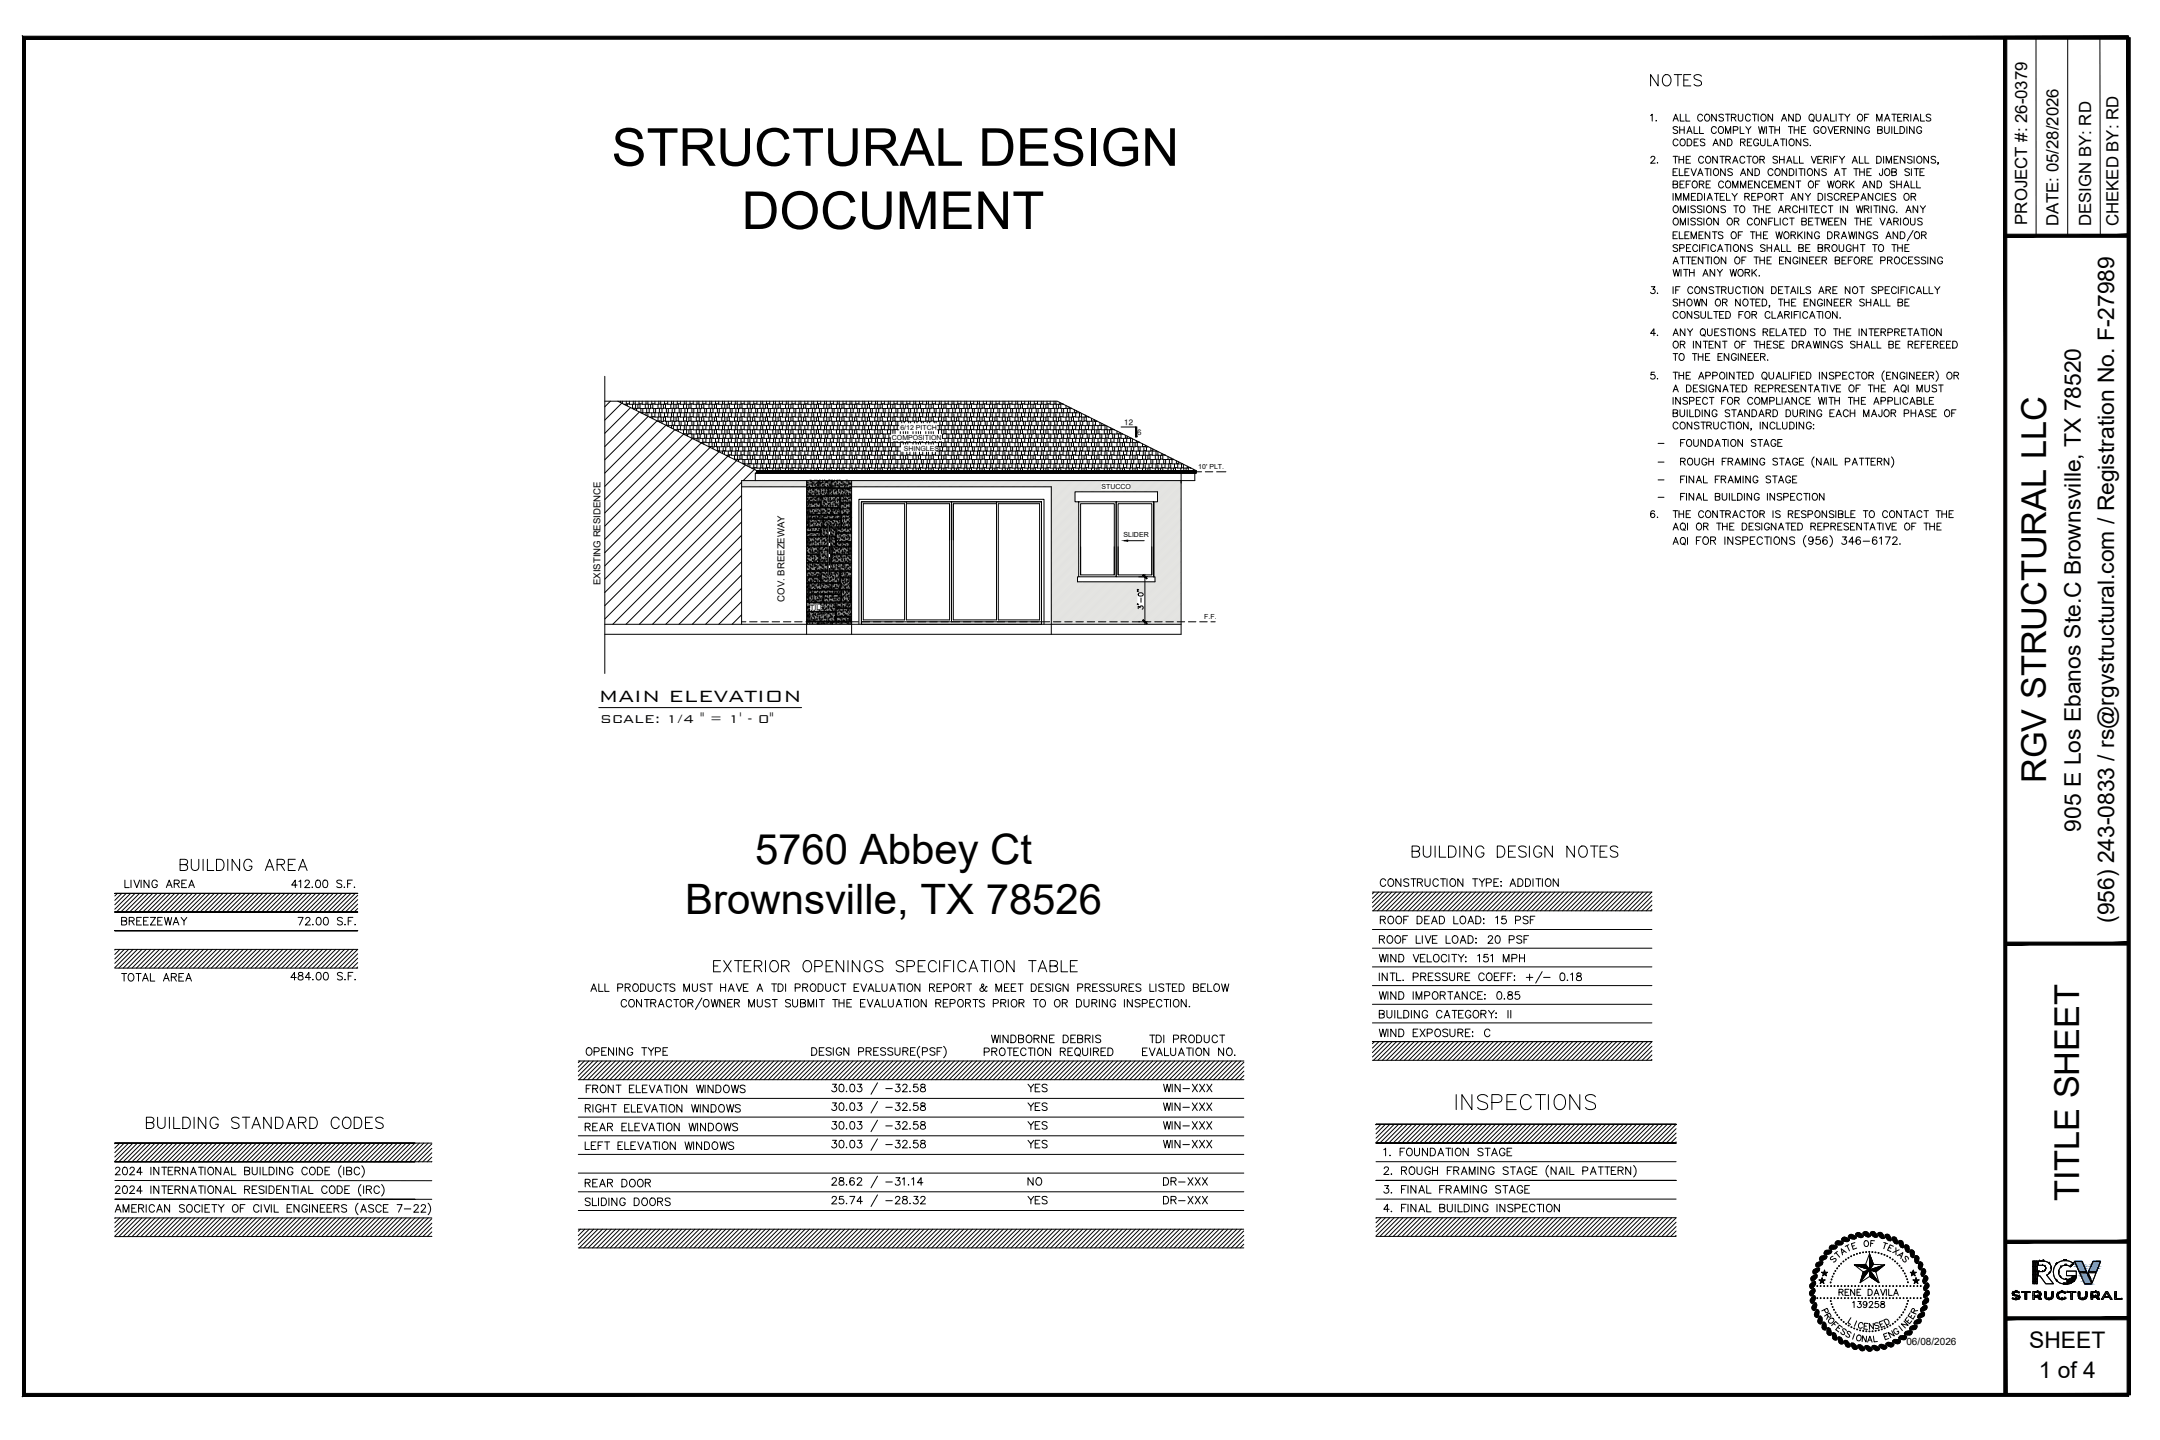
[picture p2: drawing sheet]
<svg xmlns="http://www.w3.org/2000/svg" width="914mm" height="610mm" viewBox="0 0 914 610" stroke-linecap="round" stroke-linejoin="round" font-family="sans-serif">
<defs><g id="words">
<g font-size="22.2">
<text x="258.9" y="70.2">STRUCTURAL DESIGN</text>
<text x="313.9" y="96.9">DOCUMENT</text>
</g>
<g font-size="17.7">
<text x="319.6" y="365.6">5760 Abbey Ct</text>
<text x="290.1" y="386.8">Brownsville, TX 78526</text>
</g>
<g font-size="14.5">
<text x="866.2" y="331.4" transform="rotate(-90 866.2 331.4)">RGV STRUCTURAL LLC</text>
<text x="880.2" y="508.5" transform="rotate(-90 880.2 508.5)">TITLE SHEET</text>
</g>
<g font-size="9.7">
<text x="880.8" y="352" transform="rotate(-90 880.8 352)">905 E Los Ebanos Ste.C Brownsville, TX 78520</text>
<text x="895.1" y="390.7" transform="rotate(-90 895.1 390.7)">(956) 243-0833 / rs@rgvstructural.com / Registration No. F-27989</text>
<text x="859" y="570.8">SHEET</text>
<text x="863" y="583.4">1 of 4</text>
</g>
<text font-size="9.2" x="253.5" y="297.3">MAIN ELEVATION</text>
<g font-size="7.1">
<text x="858.2" y="95.2" transform="rotate(-90 858.2 95.2)">PROJECT #: 26-0379</text>
<text x="871.4" y="95.8" transform="rotate(-90 871.4 95.8)">DATE: 05/28/2026</text>
<text x="885.2" y="95.8" transform="rotate(-90 885.2 95.8)">DESIGN BY: RD</text>
<text x="896.9" y="95.8" transform="rotate(-90 896.9 95.8)">CHEKED BY: RD</text>
</g>
<text font-size="6.4" x="254" y="305.9">SCALE: 1/4 &quot; = 1' - 0&quot;</text>
<text font-size="4.2" x="807.1" y="569.6">06/08/2026</text>
<g font-size="4.1">
<text x="254.2" y="247.7" transform="rotate(-90 254.2 247.7)">EXISTING RESIDENCE</text>
<text x="332.1" y="254.8" transform="rotate(-90 332.1 254.8)">COV. BREEZEWAY</text>
</g>
<g font-size="3.3">
<text x="476" y="180">12</text>
<text x="481.4" y="184.3">6</text>
</g>
<g font-size="3">
<text x="381.2" y="181.8">6/12 PITCH</text>
<text x="377.6" y="186.3">COMPOSITION</text>
<text x="382.6" y="190.8">SHINGLES</text>
<text x="507.3" y="198.6">10' PLT.</text>
<text x="466.3" y="206.9">STUCCO</text>
<text x="475.6" y="227.2">SLIDER</text>
<text x="343" y="258.3">TILE</text>
<text x="509.8" y="262.2">F.F.</text>
</g>
</g></defs>
<!-- layer: 0-TEXT -->
<g fill="none" stroke="#000" stroke-width=".42">
<path d="M701.9 31.6v4.8l-3.1-4.8v4.8M704.2 32.3a1.76 1.76 0 0 1 2-.7 1.76 1.76 0 0 1 1.2 1.8 2.08 2.08 0 0 1-.5 2.3 2.08 2.08 0 0 1-2.3 .4 2.95 2.95 0 0 1-.4-3.8zM708.7 31.6h3.2M710.3 31.6v4.8M712.8 33.9h1.8M715.8 31.6h-3v4.8h3M720.3 32.3a1.79 1.79 0 0 0-1.7-.8 1.79 1.79 0 0 0-1.5 1.2l.5 .7 1.8 .7a1.15 1.15 0 0 1 .9 .9 1.15 1.15 0 0 1-.5 1.1 2.14 2.14 0 0 1-2.7-.4M698.8 48.9l.6-.6v3M701.1 51l-.1 .1h.3M708.3 51.3l1.1-3 1.1 3M708.7 50.3h1.4M710.2 54l-.7-.4-1.2 .4 .3 .7 1.5 .7 .1 .7a1.26 1.26 0 0 1-1.9 0"/>
<path d="M710.4 59.5a1.07 1.07 0 0 0-1.3-.7 1.07 1.07 0 0 0-.8 1.1 1.19 1.19 0 0 0 .3 1.6 1.19 1.19 0 0 0 1.6-.2l.2-.3M711.1 53.6v2.9M711.1 55h1.9M711.3 48.3v3h1.7M711.5 59.2a1.34 1.34 0 0 1 1.8 .2 1.34 1.34 0 0 1-.2 1.9 1.34 1.34 0 0 1-1.8-.2 1.34 1.34 0 0 1 .2-1.9zM713 53.6v2.9M713.7 48.3v3h1.6M714.1 56.5l1.1-2.9 1.1 2.9M714.2 58.8h1a1.53 1.53 0 0 1 1 1.5 1.53 1.53 0 0 1-1 1.4h-1zM714.5 55.5h1.4M717.2 53.6v2.9h1.6M718.9 58.8h-1.7v2.9h1.7"/>
<path d="M719.5 53.6v2.9h1.7M720.8 49.1a1.06 1.06 0 0 0-1.2-.8 1.06 1.06 0 0 0-.9 1.1v.8a1.07 1.07 0 0 0 .8 1.1 1.07 1.07 0 0 0 1.3-.7M721.7 59.2l-.7-.4-1.2 .4 .2 .7 1.4 .6 .3 .4v.4l-.7 .4-1.2-.4M721.9 48.8a1.08 1.08 0 0 1 1.2-.4 1.08 1.08 0 0 1 .7 1v.8a1.12 1.12 0 0 1-1.1 1.1 1.12 1.12 0 0 1-1.1-1.1zM726.6 48.3v3l-2-3v3M726.6 54.3a1.07 1.07 0 0 0-1.3-.7 1.07 1.07 0 0 0-.8 1.1 1.21 1.21 0 0 0 .4 1.5 1.21 1.21 0 0 0 1.5-.1l.2-.3M728 53.7a1.36 1.36 0 0 1 1.7 1.3 1.36 1.36 0 0 1-1.7 1.3l-.6-.9 .1-1.1zM729.6 48.8a1.1 1.1 0 0 0-1.1-.5 1.1 1.1 0 0 0-.8 .8l1.9 1.3v.4l-.7 .5-1.2-.5M730.2 58.8v2.9l-2-2.9v2.9M730.5 56.5v-2.9l1.1 2.9 1.1-2.9v2.9M730.5 48.3h1.9M731.3 58.8h.9a1.53 1.53 0 0 1 1.1 1.5 1.53 1.53 0 0 1-1.1 1.4h-.9z"/>
<path d="M731.4 48.3v3M733 49.7l1.6-.1 .3-.7-.7-.6h-1.2v3M733.8 55.1l1.7-.1 .1-1.2-1.8-.2v2.9M733.9 49.7l1 1.6M735.9 48.3v2.1a.96 .96 0 0 0 .9 .9 .96 .96 0 0 0 1-.9v-2.1M736.7 53.6v2.9h1.6M739.1 53.6l1.1 1.4 1.1-1.4M740.2 55v1.5M741 49.1a1.06 1.06 0 0 0-1.2-.8 1.06 1.06 0 0 0-.9 1.1v.8a1.07 1.07 0 0 0 .9 1.1 1.07 1.07 0 0 0 1.2-.7M741.6 58.8h-1.9v2.9h1.9M741.8 48.3h2M742.8 48.3v3"/>
<path d="M744.3 48.3v3M744.5 53.6l.7 2.9 .6-2.9 .7 2.9 .7-2.9M744.5 59.5a1.09 1.09 0 0 0-1.3-.7 1.09 1.09 0 0 0-.8 1.1 1.19 1.19 0 0 0 .5 1.7 1.19 1.19 0 0 0 1.6-.6v-.4h-.7M745.3 58.8v2.1l.8 .8 1-.4 .1-2.5M745.7 48.8a1.08 1.08 0 0 1 1.2-.4 1.08 1.08 0 0 1 .7 1v.8a1.12 1.12 0 0 1-1.1 1.1 1.12 1.12 0 0 1-1.1-1.1zM747.8 53.6v2.9M748.3 58.8v2.9h1.7M748.9 53.6h1.9M749.9 53.6v2.9M750.4 48.3v3l-1.9-3v3M751.4 55h1.9M751.4 53.6v2.9"/>
<path d="M753.3 53.6v2.9M753.7 58.8h2M754.2 51.3l1.1-3 1.1 3M754.6 50.3h1.3M754.7 58.8v2.9M756.2 58.8v2.9M757 53.6h2M757.9 59a1.36 1.36 0 0 1 1.7 1.3 1.36 1.36 0 0 1-1.7 1.3l-.6-1 .2-1.1zM758 53.6v2.9M759.2 48.3v3l-2-3v3M759.5 55h2M759.5 53.6v2.9"/>
<path d="M760.3 48.3h.9a1.56 1.56 0 0 1 1.1 1.5 1.56 1.56 0 0 1-1.1 1.5h-.9zM761.5 53.6v2.9M762.3 58.8v2.9l-1.9-2.9v2.9M762.6 55h1.1M764.4 53.6h-1.8v2.9h1.8M765.4 59.2l-.7-.4-1.3 .4 .3 .7 1.4 .6 .3 .4v.4l-.7 .4-1.3-.4M766.1 48.8a1.08 1.08 0 0 1 1.2-.4 1.08 1.08 0 0 1 .7 1v.8a1.1 1.1 0 0 1-1.1 1.1 1.1 1.1 0 0 1-1.1-1.1zM767 50.7l.9 .9M768.9 48.3v2.1l.8 .9a.93 .93 0 0 0 1.1-.9v-2.1M770 54.3a1.07 1.07 0 0 0-1.3-.7 1.07 1.07 0 0 0-.8 1.1 1.21 1.21 0 0 0 .4 1.5 1.21 1.21 0 0 0 1.5-.1l.2-.7h-.7M771.4 53.7a1.36 1.36 0 0 1 1.6 1.3 1.36 1.36 0 0 1-1.6 1.3l-.6-.9 .1-1.1zM771.9 51.3l1.1-3 1.1 3"/>
<path d="M772.3 50.3h1.4M773.9 53.6l1.1 2.9 1.1-2.9M775 48.3v3h1.6M776.6 55h1.1M777.3 48.3v3M778.4 53.6h-1.8v2.9h1.8M778.4 48.3h1.9M779.2 55l1.7-.2 .2-1-1.9-.2v2.9M779.4 48.3v3M780.2 55l1 1.5M780.9 48.3l1.1 1.4 1.1-1.4M782 49.7v1.6"/>
<path d="M784.1 53.6v2.9l-1.9-2.9v2.9M785.2 53.6v2.9M786.6 48.8a1.08 1.08 0 0 1 1.2-.4 1.08 1.08 0 0 1 .7 1v.8a1.12 1.12 0 0 1-1.1 1.1 1.12 1.12 0 0 1-1.1-1.1zM788.2 53.6v2.9l-1.9-2.9v2.9M789.3 49.7h1.1M791.2 48.3h-1.9v3M791.4 54.3a1.07 1.07 0 0 0-1.2-.7 1.07 1.07 0 0 0-.9 1.1 1.21 1.21 0 0 0 .4 1.5 1.21 1.21 0 0 0 1.6-.1l.1-.7h-.7M794.5 51.3v-3l1.1 3 1.1-3v3M794.9 55l1.6-.2 .3-.4-.1-.6-1.8-.2v2.9l1.8-.3v-1l-.5-.2M797.8 51.3l1.1-3 1.1 3M797.8 53.6v2.1l.9 .8 .9-.4 .2-2.5M798.2 50.3h1.4"/>
<path d="M800.9 48.3h1.9M800.9 53.6v2.9M801.8 48.3v3M802 53.6v2.9h1.6M803.4 49.7h1.1M804.3 53.6h1a1.56 1.56 0 0 1 1 1.5 1.56 1.56 0 0 1-1 1.4h-1zM805.1 48.3h-1.7v3h1.7M806 49.7l1.6-.1 .3-.4-.1-.6-1.8-.3v3M807 49.7l.9 1.6M807.3 53.6v2.9M808.9 48.3v3M810 51.3l1.1-3 1.1 3"/>
<path d="M810.3 53.6v2.9l-1.9-2.9v2.9M810.4 50.3h1.4M813.1 48.3v3h1.6M813.5 54.3a1.07 1.07 0 0 0-1.2-.7 1.07 1.07 0 0 0-.9 1.1 1.21 1.21 0 0 0 .4 1.5 1.21 1.21 0 0 0 1.6-.1l.1-.7h-.7M817.4 48.8l-.3-.3a1.04 1.04 0 0 0-1.7 .6l2 1.3v.4l-.7 .5-1.3-.5M698.9 66.9l.5-.7h.6l.6 .5-.4 1-1.4 1.4h1.9M701.7 68.8l.1 .2M708.3 78l1.6-.1 .3-.4-.1-.6-1.8-.3v2.9l1.8-.2 .1-.7-.7-.6M708.3 66.2h1.9M708.3 72.8h1.1M709.3 66.2v2.9M710.1 71.4h-1.8v2.9h1.8"/>
<path d="M710.8 66.2v2.9M710.8 67.6h1.9M710.9 71.4v2.9h1.7M711.2 78h1.1M712.7 66.2v2.9M713 76.6h-1.8v2.9h1.8M713.3 72.8h1.1M713.8 67.6h1.1M713.8 78h1.1M715.1 71.4h-1.8v2.9h1.8M715.6 66.2h-1.8v2.9h1.8M715.6 76.6h-1.8v2.9"/>
<path d="M715.9 71.4l1.1 2.9 1.1-2.9M716.6 77a1.34 1.34 0 0 1 1.9 .2 1.34 1.34 0 0 1-.2 1.9 1.34 1.34 0 0 1-1.9-.2 1.34 1.34 0 0 1 .2-1.9zM717.2 60.2h1.1M718.7 74.3l1.1-2.9 1.1 2.9M719.1 73.4h1.4M719.4 78l1.6-.1 .3-.4-.1-.6-1.8-.3v2.9M720.3 78l1 1.5M721.2 66.9a1.09 1.09 0 0 0-1.2-.7 1.09 1.09 0 0 0-.9 1.1v.7a1.09 1.09 0 0 0 .9 1.1 1.09 1.09 0 0 0 1.2-.7M721.7 71.4h1.9M722.3 78h1.1M722.5 66.3a1.38 1.38 0 0 1 1.8 1.3 1.38 1.38 0 0 1-1.8 1.4l-.5-1v-.7zM722.7 71.4v2.9"/>
<path d="M724.1 76.6h-1.8v2.9h1.8M724.2 71.4v2.9M725.2 61.7l1.1-2.9 1.1 2.9M725.6 60.7h1.4M725.9 71.5a1.36 1.36 0 0 1 1.7 1.4 1.36 1.36 0 0 1-1.7 1.3l-.6-1 .2-1.1zM727 66.2v2.9l-2-2.9v2.9M728.1 66.2h1.9M729.1 66.2v2.9M729.6 77.3a1.06 1.06 0 0 0-1.2-.7 1.06 1.06 0 0 0-.9 1.2 1.19 1.19 0 0 0 .4 1.5 1.19 1.19 0 0 0 1.6-.2l.1-.2M730.3 71.4v2.9l-1.9-2.9v2.9M730.6 67.6l1.6-.2 .3-.4-.1-.5-1.8-.3v2.9M730.7 77a1.34 1.34 0 0 1 1.9 .2 1.34 1.34 0 0 1-.2 1.9 1.34 1.34 0 0 1-1.9-.2 1.34 1.34 0 0 1 .2-1.9z"/>
<path d="M731.6 67.6l.9 1.5M733.4 71.8l-.7-.4-1.3 .4 .3 .7 1.5 .7 .2 .7-.3 .3a1.25 1.25 0 0 1-1.7-.3M733.5 69.1l1.1-2.9 1.1 2.9M733.5 79.5v-2.9l1.1 2.9 1.1-2.9v2.9M733.9 68.1h1.4M736.8 60.2l1.7-.1 .1-1-1.8-.3v2.9M736.8 74.3l1.2-2.9 1.1 2.9M736.8 79.5v-2.9l1.2 2.9 1.1-2.9v2.9M737.2 73.4h1.4M737.8 60.2l1 1.5M738.6 66.9a1.06 1.06 0 0 0-1.2-.7 1.06 1.06 0 0 0-.8 1.1v.7a1.07 1.07 0 0 0 .8 1.1 1.07 1.07 0 0 0 1.2-.7M739.5 66.2h1.9"/>
<path d="M739.7 60.2h1.1M740.2 78h1.1M740.5 66.2v2.9M741.8 71.4v2.9l-1.9-2.9v2.9M742 76.6h-1.8v2.9h1.8M742.5 66.3a1.37 1.37 0 0 1 1.7 1.3 1.37 1.37 0 0 1-1.7 1.4l-.5-1v-.7zM743 71.4h.9a1.56 1.56 0 0 1 1 1.5 1.56 1.56 0 0 1-1 1.4h-.9zM744.7 76.6v2.9l-1.9-2.9v2.9M745 67.6l1.7-.2 .1-.9-1.8-.3v2.9M746 67.6l.9 1.5M747.9 77.3a1.06 1.06 0 0 0-1.2-.7 1.06 1.06 0 0 0-.9 1.2 1.19 1.19 0 0 0 .4 1.5 1.19 1.19 0 0 0 1.6-.2l.1-.2M748.7 78h1.2"/>
<path d="M750.6 76.6h-1.9v2.9h1.9M750.6 72.1a1.09 1.09 0 0 0-1.3-.7 1.09 1.09 0 0 0-.8 1.1 1.19 1.19 0 0 0 .5 1.6 1.19 1.19 0 0 0 1.6-.5M750.7 61.7l1.1-2.9 1.1 2.9M751.1 60.7h1.4M751.4 79.5v-2.9l1.1 2.9 1.1-2.9v2.9M751.9 71.5a1.36 1.36 0 0 1 1.8 1.4 1.36 1.36 0 0 1-1.8 1.3l-.5-1 .1-1.1zM752.5 66.6l-.7-.4-1 .1-.1 .8 1.5 .7 .3 .9-.7 .4-1.2-.4M753.3 66.2v2.9M753.3 67.6h2M754.7 78h1.1M755.3 66.2v2.9M756.4 71.4v2.9l-2-2.9v2.9"/>
<path d="M756.4 69.1l1.1-2.9 1.1 2.9M756.5 76.6h-1.8v2.9h1.8M756.8 68.1h1.4M757.5 71.4h.9a1.56 1.56 0 0 1 1.1 1.5 1.56 1.56 0 0 1-1.1 1.4h-.9zM759.3 76.6v2.9l-2-2.9v2.9M759.4 66.2v2.9h1.7M760.4 71.4v2.9M760.4 76.6h1.9M761.4 76.6v2.9M761.5 71.4h1.9M761.8 66.2v2.9h1.6M762.5 71.4v2.9"/>
<path d="M764 71.4v2.9M765.6 71.5a1.36 1.36 0 0 1 1.8 1.4 1.36 1.36 0 0 1-1.8 1.3l-.5-1v-.7zM765.8 77a1.33 1.33 0 0 1 1.9 .3 1.33 1.33 0 0 1-.2 1.8 1.33 1.33 0 0 1-1.9-.2 1.33 1.33 0 0 1 .2-1.9zM766.4 61.5l.1 .1M766.8 66.2l1.1 2.9 1.1-2.9M768.6 78h1.1M769.5 67.6h1.1M770.1 71.4v2.9l-2-2.9v2.9M770.4 76.6h-1.8v2.9M771.4 66.2h-1.9v2.9h1.9M772.2 67.6l1.7-.2 .1-.9-1.8-.3v2.9M773.1 71.8l-.6-.4-1.3 .4 .3 .7 1.5 .7 .1 .7a1.26 1.26 0 0 1-1.9 0"/>
<path d="M773.1 67.6l1 1.5M773.7 76.6l.7 2.9 .7-2.9 .7 2.9 .7-2.9M775.1 66.2v2.9M776.2 67.6h1.1M776.6 74.3l1.1-2.9 1.1 2.9M777 73.4h1.4M777.3 77a1.34 1.34 0 0 1 1.9 .2 1.34 1.34 0 0 1-.2 1.9 1.34 1.34 0 0 1-1.9-.2 1.34 1.34 0 0 1 .2-1.9zM778 66.2h-1.8v2.9M778.7 66.2l1.1 1.4 1.1-1.4M779.7 71.4h1.9M779.8 67.6v1.5M780.1 78l1.6-.1 .3-.7-.7-.6h-1.2v2.9"/>
<path d="M780.6 71.4v2.9M781.1 78l.9 1.5M783 76.6v2.9M783.7 77.9l1.2 1.6M784.1 69.1l1.1-2.9 1.1 2.9M784.5 68.1h1.4M784.8 71.4h1.9M784.9 76.6l-1.9 2M785.7 71.4v2.9M787.1 66.2v2.9h1.7M787.3 72.8h1.9M787.3 71.4v2.9"/>
<path d="M788.5 79.5l1.1-2.9 1.1 2.9M788.9 78.6h1.4M789.2 71.4v2.9M789.5 66.2v2.9h1.7M790.3 72.8h1.1M792.1 71.4h-1.8v2.9h1.8M793.5 76.6v2.9l-1.9-2.9v2.9M794.5 66.2h.9a1.56 1.56 0 0 1 1.1 1.4 1.56 1.56 0 0 1-1.1 1.5h-.9zM794.6 76.6h1a1.59 1.59 0 0 1 1 1.5 1.59 1.59 0 0 1-1 1.4h-1zM797 71.4l-.2 2.6-.6 .3-.5-.3-.1-.6M797.4 66.2v2.9M798.1 71.8a1.34 1.34 0 0 1 1.9 .2 1.34 1.34 0 0 1-.2 1.9 1.34 1.34 0 0 1-1.9-.2 1.34 1.34 0 0 1 .2-1.9z"/>
<path d="M798.5 69.1v-2.9l1.1 2.9 1.1-2.9v2.9M800.9 72.8l1.6-.2 .3-.4-.1-.5-1.8-.3v2.9l1.8-.3v-.9l-.6-.3M801.8 67.6h1.1M802.1 77a1.06 1.06 0 0 0-1.1-.4 1.06 1.06 0 0 0-.8 .7l1.9 1.4v.4l-.7 .4-1.2-.4M802.9 78h2M802.9 76.6v2.9M803.6 66.2h-1.8v2.9h1.8M804.9 76.6v2.9M806 79.5l1.1-2.9 1.1 2.9M806.4 78.6h1.4M806.4 66.2v2.9l-1.9-2.9v2.9M808.4 71.8l-.8-.4-1.2 .4 .3 .7 1.5 .7 .2 .7-.3 .3a1.25 1.25 0 0 1-1.7-.3"/>
<path d="M809 76.6v2.9h1.7M809.2 71.4v2.9M809.5 66.6l-.7-.4-1.3 .4 .1 .5 1.7 .9 .2 .7-.7 .4-1.3-.4M810.3 66.2v2.9M810.3 71.4h1.9M811.3 71.4v2.9M811.4 76.6v2.9h1.7M812 66.3a1.37 1.37 0 0 1 1.7 1.3 1.37 1.37 0 0 1-1.7 1.4l-.6-1v-.7zM812.8 72.8h1.1M814.6 71.4h-1.8v2.9h1.8M816.4 66.2v2.9l-1.9-2.9v2.9M819.4 66.6l-.7-.4-.9 .1-.2 .8 1.6 .7 .2 .9-.7 .4-1.2-.4"/>
<path d="M820.5 69h-.2h.2l-.2 .6M708.3 81.9v2.9M708.3 99.5h1.1M708.6 92.8l.2-.3a1.44 1.44 0 0 1 1.8 1 1.44 1.44 0 0 1-.9 1.8 1.48 1.48 0 0 1-1.4-.9 1.48 1.48 0 0 1 .3-1.6zM708.8 87.2a1.36 1.36 0 0 1 1.7 1.4 1.36 1.36 0 0 1-1.7 1.3l-.5-1 .1-1.1zM709.4 84.8v-2.9l1.1 2.9 1.1-2.9v2.9M710.1 98.1h-1.8v2.9h1.8M710.9 98.1v2.9h1.7M711.3 90v-2.9l1.1 2.9 1.1-2.9v2.9M711.3 95.3v-3l1.1 3 1.1-3v3M712.7 84.8v-2.9l1.1 2.9 1.1-2.9v2.9M713.3 99.5h1.1"/>
<path d="M714.7 87.1v2.9M714.7 92.3v3M715.1 98.1h-1.8v2.9h1.8M716 83.3h1.2M717.7 87.5l-.7-.4-1.2 .4 .2 .7 1.6 .7 .1 .7-.3 .3a1.25 1.25 0 0 1-1.6-.3M717.7 92.8l-.3-.3a1.04 1.04 0 0 0-1.6 .5l1.9 1.4v.4l-.7 .5-1.2-.5M717.8 81.9h-1.8v2.9h1.8M718.7 81.9h1a1.58 1.58 0 0 1 .9 1.4 1.58 1.58 0 0 1-.9 1.5h-1zM719.2 99.5h1.1M720.5 87.5l-.7-.4-1.3 .4 .3 .7 1.5 .7 .2 .7a1.26 1.26 0 0 1-2 0M720.5 92.8a1.1 1.1 0 0 0-1.1-.5 1.1 1.1 0 0 0-.9 .7l2 1.4v.4l-.7 .5-1.3-.5M721 98.1h-1.8v2.9h1.8"/>
<path d="M721.3 87.1v2.9M721.3 92.3v3M721.6 81.9v2.9M722.7 92.8l.3-.3a1.44 1.44 0 0 1 1.7 1 1.44 1.44 0 0 1-.9 1.8 1.48 1.48 0 0 1-1.4-.9 1.48 1.48 0 0 1 .3-1.6zM722.7 84.8l1.1-2.9 1.1 2.9M723 87.2a1.36 1.36 0 0 1 1.7 1.4 1.36 1.36 0 0 1-1.7 1.3l-.6-1 .1-1.1zM723.1 83.8h1.4M723.8 98.1v2.9l-1.9-2.9v2.9M724.9 98.1h2M725.8 81.9h1.9M725.9 98.1v2.9M726.7 81.9v2.9"/>
<path d="M727.4 87.1v2.9l-1.9-2.9v2.9M727.4 92.3v3l-1.9-3v3M728.2 83.3h1.2M729.4 98.6l-.8-.5-.9 .2-.2 .8 1.6 .7 .3 .8-.8 .4-1.2-.4M730 81.9h-1.8v2.9h1.8M730.5 87.5l-.7-.4-1.3 .4 .3 .7 1.5 .7 .2 .7a1.26 1.26 0 0 1-2 0M730.9 81.9v2.9h1.6M731.4 92.8a1.33 1.33 0 0 1 1.9 .2 1.33 1.33 0 0 1-.2 1.8 1.33 1.33 0 0 1-1.9-.2 1.33 1.33 0 0 1 .2-1.8zM733.2 81.9l1.2 1.4 1.1-1.4M733.4 98.3a1.37 1.37 0 0 1 1.7 1.3 1.37 1.37 0 0 1-1.7 1.3l-.6-1v-.7zM733.9 87.1h2M734.2 93.7l1.7-.1 .1-1-1.8-.3v3"/>
<path d="M734.4 83.3v1.5M734.9 87.1v2.9M735.2 93.7l.9 1.6M735.9 99.5h1.1M737 87.2a1.36 1.36 0 0 1 1.7 1.4 1.36 1.36 0 0 1-1.7 1.3l-.6-1 .2-1.1zM737.7 98.1h-1.8v2.9M738.6 83.3l1.7-.2 .3-.4-.1-.5-1.9-.3v2.9M739.6 83.3l1 1.5M741 98.1h2M741.6 83.3h1.1M741.8 93a1.06 1.06 0 0 0-1.2-.7 1.06 1.06 0 0 0-.9 1.2 1.19 1.19 0 0 0 .4 1.5 1.19 1.19 0 0 0 1.6-.2l.1-.2M742 98.1v2.9"/>
<path d="M742.1 87.1h2M743 92.8l.2-.3a1.44 1.44 0 0 1 1.7 1 1.44 1.44 0 0 1-.8 1.8 1.48 1.48 0 0 1-1.4-.9 1.48 1.48 0 0 1 .3-1.6zM743.1 87.1v2.9M743.3 81.9h-1.7v2.9h1.7M743.5 99.5h1.9M743.5 98.1v2.9M744.2 83.4l1.6-.1 .3-.5-.1-.6-1.8-.3v2.9M744.6 87.1v2.9M744.6 88.5h1.9M745.4 98.1v2.9M746.5 87.1v2.9M746.5 99.5h1.1"/>
<path d="M747.6 88.5h1.1M747.6 82a1.37 1.37 0 0 1 1.7 1.3 1.37 1.37 0 0 1-1.7 1.4l-.5-1 .1-1.1zM747.6 92.3v3l-1.9-3v3M748.3 98.1h-1.8v2.9h1.8M748.7 93.7h1.2M749.4 87.1h-1.8v2.9h1.8M750.1 83.3l1.7-.2 .3-.7-.7-.5h-1.3v2.9M750.6 92.3h-1.9v3M751.1 83.3l1 1.5M751.2 92.3v3h1.7M751.8 98.1l.7 2.9 .7-2.9 .7 2.9 .7-2.9M752.9 90l1.1-2.9 1.1 2.9"/>
<path d="M753.1 81.9h1.9M753.3 89.1h1.4M753.6 92.3v3M754 81.9v2.9M755.7 98.3a1.37 1.37 0 0 1 1.7 1.3 1.37 1.37 0 0 1-1.7 1.3l-.6-1v-.7zM755.9 88.5l1.7-.2 .2-.9-1.9-.3v2.9M756.8 93a1.06 1.06 0 0 0-1.2-.7 1.06 1.06 0 0 0-.9 1.2 1.19 1.19 0 0 0 .4 1.5 1.19 1.19 0 0 0 1.6-.2l.1-.2M756.9 88.5l1 1.5M757.6 92.3h1.9M758.2 84.8l1.1-2.9 1.1 2.9M758.2 99.5l1.6-.1 .2-1-1.8-.3v2.9M758.6 83.8h1.4"/>
<path d="M758.6 92.3v3M759.2 99.5l.9 1.5M760.9 87.8a1.07 1.07 0 0 0-1.2-.7 1.07 1.07 0 0 0-.8 1.1 1.21 1.21 0 0 0 .3 1.6 1.21 1.21 0 0 0 1.6-.2l.1-.3M761.1 98.1v2.9M761.8 88.5h1.9M761.8 87.1v2.9M761.8 99.4l1.2 1.6M762.8 93.7l1.6-.1 .3-.7-.7-.6h-1.2v3l1.7-.3 .2-.7-.7-.6M763 98.1l-1.9 2M763.1 81.9v2.9l-1.9-2.9v2.9M763.7 87.1v2.9M764 98.1v2.9"/>
<path d="M764.3 81.9l1.1 1.4 1.1-1.4M764.8 87.1v2.9M765.4 83.3v1.5M765.6 93.7h1.2M765.9 87.1h2M766.9 87.1v2.9M767 98.1v2.9l-1.9-2.9v2.9M767.5 92.3h-1.9v3h1.9M768.3 92.3h1.9M768.4 88.5h1.1M769.3 92.3v3M769.7 81.9h.9a1.56 1.56 0 0 1 1.1 1.4 1.56 1.56 0 0 1-1.1 1.5h-.9z"/>
<path d="M770.2 87.1h-1.8v2.9h1.8M770.2 98.8a1.06 1.06 0 0 0-1.2-.7 1.06 1.06 0 0 0-.9 1.1v.7a1.04 1.04 0 0 0 1.1 1.2 1.04 1.04 0 0 0 1-1.2h-.7M770.8 92.3l.7 3 .7-3 .7 3 .7-3M772.6 81.9v2.9M773.1 87.8a1.07 1.07 0 0 0-1.2-.7 1.07 1.07 0 0 0-.8 1.1 1.21 1.21 0 0 0 .3 1.6 1.21 1.21 0 0 0 1.6-.2l.1-.3M773.7 98.1h1a1.56 1.56 0 0 1 1 1.5 1.56 1.56 0 0 1-1 1.4h-1zM774 87.1h1.9M774.1 93.7h1.1M775 87.1v2.9M775.6 82.3l-.6-.4-1.3 .4 .3 .7 1.5 .7 .1 .7-.2 .3-1 .1-.7-.4M775.9 92.3h-1.8v3h1.8M776.6 99.5l1.7-.1 .3-.4-.2-.6-1.8-.3v2.9"/>
<path d="M776.7 93.7h1.2M777.6 99.5l1 1.5M778.6 92.3h-1.9v3h1.9M778.6 82.6a1.07 1.07 0 0 0-1.3-.7 1.07 1.07 0 0 0-.8 1.1v.7a1.06 1.06 0 0 0 .8 1.1 1.06 1.06 0 0 0 1.3-.7M779.1 87.1v2.9M779.4 83.3l1.7-.2 .1-.9-1.8-.3v2.9M780.3 83.3l1 1.5M781.3 92.3v3l-1.9-3v3M782.2 87.1v2.9l-2-2.9v2.9M782.3 83.3h1.1M782.6 98.1l.7 2.9 .7-2.9 .6 2.9 .7-2.9M784.1 81.9h-1.8v2.9h1.8"/>
<path d="M784.9 83.4l1.7-.1 .1-1.1-1.8-.3v2.9M785.1 92.3h1.9M785.9 87.1l.7 2.9 .7-2.9 .7 2.9 .7-2.9M785.9 98.1v2.9M786 92.3v3M787.6 93.7h1.9M787.6 92.3v3M787.8 84.8l1.1-2.9 1.2 2.9M788.2 83.8h1.4M788.9 98.1v2.9l-1.9-2.9v2.9M789.2 88.5l1.7-.2 .3-.4-.2-.5-1.8-.3v2.9M789.5 92.3v3"/>
<path d="M790.2 88.5l1 1.5M790.6 93.7h1.1M792.1 98.8a1.06 1.06 0 0 0-1.2-.7 1.06 1.06 0 0 0-.8 1.1v.7a1.04 1.04 0 0 0 1 1.2 1.04 1.04 0 0 0 1-1.2h-.7M792.1 87.1v2.9M792.4 92.3h-1.8v3h1.8M792.8 81.9v2.9l-1.9-2.9v2.9M793.2 87.1h2M794.2 87.1v2.9M794.9 98.6l-.7-.5-1.3 .5 .3 .6 1.6 .7 .1 .7-.3 .3-.9 .1-.8-.4M795.7 87.1v2.9M795.9 92.3l1.1 3 1.1-3M796 82.6a1.07 1.07 0 0 0-1.2-.7 1.07 1.07 0 0 0-.9 1.1v.7a1.06 1.06 0 0 0 .9 1.1 1.06 1.06 0 0 0 1.2-.7"/>
<path d="M796.8 81.9v2.9M797.9 83.3h1.1M798.7 95.3l1.1-3 1.1 3M798.8 87.1v2.9l-2-2.9v2.9M799 94.3h1.4M799.8 81.9h-1.9v2.9h1.9M801.7 93.7l1.7-.1 .1-1-1.8-.3v3M802 87.8a1.07 1.07 0 0 0-1.3-.7 1.07 1.07 0 0 0-.8 1.1 1.21 1.21 0 0 0 .4 1.6 1.21 1.21 0 0 0 1.5-.2l.2-.7h-.7M802.5 82.3l-.7-.4-1.2 .4 .3 .7 1.5 .7 .1 .7-.2 .3-1 .1-.7-.4M802.7 93.7l.9 1.6M802.9 89.7l.2 .2M803.4 98.1v2.9l-2-2.9v2.9"/>
<path d="M804.5 98.1h.9a1.56 1.56 0 0 1 1 1.5 1.56 1.56 0 0 1-1 1.4h-.9zM804.6 92.3v3M806 92.8a1.33 1.33 0 0 1 1.8 .2 1.33 1.33 0 0 1-.2 1.8l-.2 .3a1.41 1.41 0 0 1-1.7-.6 1.41 1.41 0 0 1 .3-1.7zM806.5 82a1.37 1.37 0 0 1 1.7 1.3 1.37 1.37 0 0 1-1.7 1.4l-.5-1 .1-1.1zM806.8 90l1.1-2.9 1.1 2.9M807.3 89.1h1.3M808.8 92.3v2.1a.96 .96 0 0 0 .9 .9 .96 .96 0 0 0 1-.9v-2.1M809 83.3l1.7-.2 .3-.4-.1-.5-1.9-.3v2.9M809.9 97.6l-2.5 4.4M810 83.3l1 1.5M810.7 98.6l.3-.3a1.37 1.37 0 0 1 1.7 1.3 1.37 1.37 0 0 1-1.7 1.3l-.6-1zM811.8 87.1v2.9l-1.9-2.9v2.9"/>
<path d="M812.9 87.1l1.1 1.4 1.1-1.4M813.5 99.5l1.6-.1 .3-.7-.7-.6h-1.2v2.9M813.7 92.8a1.06 1.06 0 0 0-1-.5 1.06 1.06 0 0 0-.9 .7l1.9 1.4v.4l-.6 .5-1.3-.5M814 88.5v1.5M814.5 99.5l.9 1.5M708.3 111.7l1.1-2.9 1.1 2.9M708.3 114l.7 2.9 .7-2.9 .7 2.9 .7-2.9M708.7 110.7h1.4M710.2 104a1.09 1.09 0 0 0-1-.5 1.09 1.09 0 0 0-.9 .8l1.9 1.3v.4l-.7 .5-1.2-.5M711.1 105.1l1.6-.2 .2-1.1-1.8-.3v3M711.3 108.8h2M711.6 114v2.9"/>
<path d="M712.3 108.8v2.9M712.7 114h2M713.7 114v2.9M713.8 108.8h2M714 104.9h1.1M714.8 108.8v2.9M715.2 114v2.9M715.2 115.4h2M715.8 103.5h-1.8v3h1.8M715.9 101v-2.9l1.1 2.9 1.1-2.9v2.9M716.3 110.2h1.1M717.2 114v2.9"/>
<path d="M718.1 108.8h-1.8v2.9h1.8M718.7 104.3a1.09 1.09 0 0 0-1.3-.8 1.09 1.09 0 0 0-.8 1.2 1.19 1.19 0 0 0 .5 1.6 1.19 1.19 0 0 0 1.6-.5M719.5 103.5v3M720.6 104.9h1.1M720.9 116.9l1.1-2.9 1.1 2.9M720.9 108.8v2.9l-2-2.9v2.9M721.3 116h1.4M722 108.8h1.9M722.4 103.5h-1.8v3M723 108.8v2.9M723.1 103.5v3M724.5 108.8v2.9"/>
<path d="M725.9 114v2.9l-2-2.9v2.9M726.1 108.9a1.36 1.36 0 0 1 1.8 1.3 1.36 1.36 0 0 1-1.8 1.3l-.5-.9v-.7zM726.3 104.3a1.06 1.06 0 0 0-1.2-.8 1.06 1.06 0 0 0-.9 1.2v.7a1.07 1.07 0 0 0 .9 1.1 1.07 1.07 0 0 0 1.2-.7M727 114l1.1 1.4 1.1-1.4M727.1 106.5l1.1-3 1.2 3M727.5 105.5h1.4M728.1 115.4v1.5M730.2 103.5h1.9M730.6 108.8v2.9l-2-2.9v2.9M731.1 103.5v3M732.4 114l.7 2.9 .7-2.9 .7 2.9 .7-2.9M732.7 103.5v3"/>
<path d="M734.1 104a1.33 1.33 0 0 1 1.8 .2 1.33 1.33 0 0 1-.2 1.8 1.33 1.33 0 0 1-1.9-.2 1.33 1.33 0 0 1 .3-1.8zM734.9 108.9a1.36 1.36 0 0 1 1.7 1.3 1.36 1.36 0 0 1-1.7 1.3l-.5-.9 .1-1.1zM736.3 114.2a1.36 1.36 0 0 1 1.7 1.3 1.36 1.36 0 0 1-1.7 1.3l-.6-1v-.7zM737.4 110.2h1.1M738.8 115.4l1.7-.1 .1-1-1.8-.3v2.9M738.8 103.5v3l-2-3v3M739.2 108.8h-1.8v2.9M739.7 115.4l1 1.5M741.7 114v2.9M741.8 104a1.1 1.1 0 0 0-1.1-.5 1.1 1.1 0 0 0-.8 .8l1.9 1.3v.4l-.7 .5-1.2-.5M742.4 115.3l1.2 1.6M742.5 108.8h2"/>
<path d="M743.5 108.8v2.9M743.6 114l-1.9 2M744.7 116.7l.2 .1M745 110.2h1.9M745 108.8v2.9M746.9 108.8v2.9M747.2 104a1.1 1.1 0 0 0-1-.5 1.1 1.1 0 0 0-.9 .8l1.9 1.3v.4l-.7 .5-1.2-.5M748.1 104.9h1.9M748.1 103.5v3M748.1 110.2h1.1M749.9 108.8h-1.8v2.9h1.8M750 103.5v3"/>
<path d="M751.1 106.5l1.1-3 1.1 3M751.5 105.5h1.4M753.3 110.2h1.1M754.2 103.5v3h1.6M755.1 108.8h-1.8v2.9h1.8M756.5 103.5v3h1.7M757.9 108.8v2.9l-2-2.9v2.9M761.1 109.5a1.07 1.07 0 0 0-1.3-.7 1.07 1.07 0 0 0-.8 1.1v.7a1.04 1.04 0 0 0 1 1.1 1.04 1.04 0 0 0 1.1-1.1h-.7M761.5 104.9l1.6-.1 .3-.4-.1-.6-1.8-.3v3l1.8-.3 .1-.7-.6-.6M761.9 108.8v2.9M764.4 104.9h1.1M765 108.8v2.9l-2-2.9v2.9"/>
<path d="M766.1 110.2h1.1M766.2 103.5h-1.8v3h1.8M767.9 108.8h-1.8v2.9h1.8M768.7 110.2h1.1M769.7 104.9l1.7-.1 .1-1-1.8-.3v3l1.8-.3 .1-.7-.7-.6M770.5 108.8h-1.8v2.9h1.8M771.4 110.2l1.6-.2 .1-.9-1.7-.3v2.9M772.3 110.2l1 1.5M772.6 104.9l1.6-.1 .3-.4-.1-.6-1.8-.3v3M773.6 104.9l.9 1.6M775.8 104a1.34 1.34 0 0 1 1.8 .2 1.34 1.34 0 0 1-.1 1.8 1.34 1.34 0 0 1-1.9-.1 1.34 1.34 0 0 1 .2-1.9zM776.9 110.2l1.7-.2 .1-.9-1.8-.3v2.9l1.8-.3v-1l-.6-.2"/>
<path d="M778.6 103.5v2.1l.8 .9 .7-.2 .4-.7v-2.1M779.5 101l1.1-2.9 1.1 2.9M779.8 110.2h1.1M779.9 100.1h1.4M781.6 108.8h-1.8v2.9h1.8M782.4 110.2h1.1M783.7 104.3a1.06 1.06 0 0 0-1.3-.8 1.06 1.06 0 0 0-.8 1.2 1.19 1.19 0 0 0 .4 1.5 1.19 1.19 0 0 0 1.5-.2l.2-.6h-.7M784.2 108.8h-1.8v2.9M784.5 104.9h1.9M784.5 103.5v3M785.5 108.9a1.36 1.36 0 0 1 1.7 1.3 1.36 1.36 0 0 1-1.7 1.3l-.6-.9v-.7zM786.4 103.5v3"/>
<path d="M787.6 103.5h1.9M788 110.2l1.6-.2 .2-.9-1.8-.3v2.9M788.5 103.5v3M788.9 110.2l1 1.5M790.9 110.2h1.1M792.7 108.8h-1.8v2.9h1.8M792.7 103.5h1.9M793.7 103.5v3M795.4 104a1.34 1.34 0 0 1 1.9 .2 1.34 1.34 0 0 1-.2 1.8 1.34 1.34 0 0 1-1.8-.1 1.34 1.34 0 0 1 .1-1.9zM796.2 110.3l1.6-.1 .3-.4-.3-.9-1.6-.1v2.9M798.4 101l1.1-2.9 1.1 2.9M798.8 100.1h1.4"/>
<path d="M799 110.2l1.7-.2 .2-.9-1.9-.3v2.9M800 110.2l1 1.5M800.9 103.5h1.9M801.8 103.5v3M802.5 108.9a1.36 1.36 0 0 1 1.7 1.3 1.36 1.36 0 0 1-1.7 1.3l-.5-.9 .1-1.1zM803.4 104.9h1.9M803.4 103.5v3M805.3 103.5v3M806.4 104.9h1.1M807.1 109.5a1.07 1.07 0 0 0-1.2-.7 1.07 1.07 0 0 0-.9 1.1v.7a1.06 1.06 0 0 0 .9 1.1 1.06 1.06 0 0 0 1.2-.7M807.9 110.2h1.1M808.2 103.5h-1.8v3h1.8"/>
<path d="M809.8 108.8h-1.9v2.9h1.9M812.5 109.2l-.7-.4-1.2 .4 .1 .6 1.7 .8 .1 .7a1.26 1.26 0 0 1-1.9 0M815.3 109.2l-.7-.4-1.2 .4 .2 .7 1.4 .5 .3 .9a1.23 1.23 0 0 1-1.9 0M816.1 108.8v2.9M819.2 108.8v2.9l-2-2.9v2.9M822.3 109.5a1.07 1.07 0 0 0-1.2-.7 1.07 1.07 0 0 0-.8 1.1v.7a1.04 1.04 0 0 0 1 1.1 1.04 1.04 0 0 0 1-1.1h-.7M699.1 121.4h1.5l-.9 1.1a.98 .98 0 0 1 .8 1.5 .98 .98 0 0 1-1.7-.3M701.7 124l.1 .2M708.3 121.4v2.9M709.4 122.8h1.1M710.2 127l-.7-.4-1.2 .4 .1 .6 1.7 .8 .1 .7a1.26 1.26 0 0 1-1.9 0M710.4 132.5a1.07 1.07 0 0 0-1.3-.6 1.07 1.07 0 0 0-.8 1.1 1.21 1.21 0 0 0 .3 1.5 1.21 1.21 0 0 0 1.6-.1l.2-.3"/>
<path d="M711.1 126.6v2.9M711.1 128h1.9M711.2 121.4h-1.8v2.9M711.5 132.2a1.36 1.36 0 0 1 1.9 .3 1.36 1.36 0 0 1-.3 1.9 1.36 1.36 0 0 1-1.9-.2 1.36 1.36 0 0 1 .3-2zM713 126.6v2.9M713.3 139.2v2.9l-2-2.9v2.9M714.4 139.2l1.1 1.4 1.1-1.4M714.7 126.7a1.36 1.36 0 0 1 1.7 1.4 1.36 1.36 0 0 1-1.7 1.3l-.6-1 .1-1.1zM716.2 131.9v2.8l-2-2.8v2.8M716.6 122.1a1.06 1.06 0 0 0-1.2-.7 1.06 1.06 0 0 0-.9 1.1v.7a1.07 1.07 0 0 0 .9 1.1 1.07 1.07 0 0 0 1.2-.7M717.2 126.6l.6 2.9 .7-2.9 .7 2.9 .7-2.9M717.7 121.8l.3-.3a1.37 1.37 0 0 1 1.7 1.4 1.37 1.37 0 0 1-1.7 1.3l-.6-1z"/>
<path d="M719.2 132.2l-.7-.3-1.2 .3 .3 .8 1.3 .5 .3 .4v.5l-.7 .3-1.2-.3M720 139.6l.6-.4a1.41 1.41 0 0 1 1.4 1.5 1.41 1.41 0 0 1-1.7 1.3l-.5-1zM720 131.9v2l.9 .8 1-.3 .1-2.5M722.4 121.4v2.9l-1.9-2.9v2.9M722.4 126.6v2.9l-1.9-2.9v2.9M722.8 139.2v2.1l.8 .8a.93 .93 0 0 0 1.2-.8v-2.1M723.1 131.9v2.8h1.7M725.5 121.8a1.1 1.1 0 0 0-1.1-.5 1.1 1.1 0 0 0-.9 .8l2 1.3v.5l-.7 .4-1.3-.4M725.5 131.9h1.9M726.3 121.4h1.9M726.4 131.9v2.8M726.7 126.7a1.36 1.36 0 0 1 1.7 1.4 1.36 1.36 0 0 1-1.7 1.3l-.6-1v-.7z"/>
<path d="M727.3 121.4v2.9M727.7 139.2h-1.8v2.9h1.8M728 133.2h1.1M728.8 122.8l1.7-.2 .1-.9-1.8-.3v2.9M729.2 128l1.7-.2 .1-.9-1.8-.3v2.9M729.8 122.8l.9 1.5M729.8 131.9h-1.8v2.8h1.8M730.2 128l.9 1.5M730.5 139.6a1.09 1.09 0 0 0-1.1-.5 1.09 1.09 0 0 0-.9 .8l2 1.4v.4l-.7 .4-1.3-.4M730.6 131.9h1a1.53 1.53 0 0 1 1 1.4 1.53 1.53 0 0 1-1 1.4h-1zM731.3 139.2h1.9M731.7 121.4v2a.98 .98 0 0 0 1 .9 .98 .98 0 0 0 .9-.9v-2"/>
<path d="M732.2 139.2v2.9M733.8 139.2v2.9M735.2 139.6a1.08 1.08 0 0 1 1.2-.4 1.08 1.08 0 0 1 .7 1.1v.7a1.1 1.1 0 0 1-1.1 1.1 1.1 1.1 0 0 1-1.1-1.1zM736.1 133.2h1.1M736.7 126.6v2.9l-2-2.9v2.9M736.8 122.1a1.06 1.06 0 0 0-1.2-.7 1.06 1.06 0 0 0-.9 1.1v.7a1.07 1.07 0 0 0 .9 1.1 1.07 1.07 0 0 0 1.2-.7M737.7 121.4h1.9M738 131.9h-1.9v2.8M738.3 126.7a1.36 1.36 0 0 1 1.8 1.4 1.36 1.36 0 0 1-1.8 1.3l-.5-1v-.7zM738.6 121.4v2.9M739.2 132a1.36 1.36 0 0 1 1.7 1.3 1.36 1.36 0 0 1-1.7 1.3l-.6-1 .2-1.1zM739.9 139.2v2.9l-1.9-2.9v2.9"/>
<path d="M740.2 121.4v2.9M740.8 126.6h2M741.6 121.8a1.08 1.08 0 0 1 1.2-.4 1.08 1.08 0 0 1 .7 1.1v.7a1.12 1.12 0 0 1-1.1 1.1 1.12 1.12 0 0 1-1.1-1.1zM741.7 133.2l1.6-.1 .3-.4-.1-.6-1.8-.2v2.8M741.8 126.6v2.9M742.7 133.2l.9 1.5M743 139.6l-.3-.2a1.04 1.04 0 0 0-1.7 .5l2 1.4v.4l-.8 .4-1.2-.4M743.3 128h1.2M745.2 126.6h-1.9v2.9h1.9M746 126.6h.9a1.56 1.56 0 0 1 1 1.5 1.56 1.56 0 0 1-1 1.4h-.9zM746.3 121.4v2.9l-2-2.9v2.9M749.2 129.4h-.3h.3l-.3 .7"/>
<path d="M749.3 132.5a1.07 1.07 0 0 0-1.2-.6 1.07 1.07 0 0 0-.9 1.1 1.21 1.21 0 0 0 .4 1.5 1.21 1.21 0 0 0 1.6-.1l.1-.3M750 121.4h1a1.56 1.56 0 0 1 1 1.4 1.56 1.56 0 0 1-1 1.5h-1zM750.1 131.9v2.8h1.7M751.1 139.2h-1.8v2.9h1.8M751.9 139.2v2.9h1.7M752.5 134.7l1.1-2.8 1.1 2.8M752.9 122.8h1.1M752.9 126.6h1.9M752.9 133.8h1.4M753.9 126.6v2.9M754.7 121.4h-1.8v2.9h1.8M755.4 128h1.9"/>
<path d="M755.4 126.6v2.9M755.5 133.2l1.7-.1 .1-1-1.8-.2v2.8M755.5 121.4h2M756.5 121.4v2.9M756.5 133.2l1 1.5M757.3 126.6v2.9M757.3 139.2h2M758 124.3l1.2-2.9 1.1 2.9M758.3 139.2v2.9M758.4 123.3h1.4M758.4 128h1.1M758.4 131.9v2.8"/>
<path d="M759.5 133.2h1.2M760.3 126.6h-1.9v2.9h1.9M761.1 121.4v2.9M761.4 131.9h-1.9v2.8M761.6 139.2h-1.8v2.9h1.8M762 131.9v2.8M762.2 121.4v2.9h1.7M762.5 139.2h.9a1.56 1.56 0 0 1 1.1 1.5 1.56 1.56 0 0 1-1.1 1.4h-.9zM763.7 128h1.1M765.3 132.5a1.09 1.09 0 0 0-1.3-.6 1.09 1.09 0 0 0-.9 1.1 1.19 1.19 0 0 0 .5 1.6 1.19 1.19 0 0 0 1.7-.5M765.5 126.6h-1.8v2.9h1.8M766.1 134.7l1.1-2.8 1.1 2.8"/>
<path d="M766.5 121.8a1.1 1.1 0 0 0-1.1-.5 1.1 1.1 0 0 0-.9 .8l2 1.3v.5l-.7 .4-1.3-.4M766.5 133.8h1.4M768 139.2h2M768.3 126.6v2.9l-1.9-2.9v2.9M769 139.2v2.9M769.1 131.9h2M770 124.3l1.1-2.9 1.1 2.9M770.1 131.9v2.8M770.4 123.3h1.3M771.1 139.4a1.1 1.1 0 0 1 1.6 .9v.7a1.1 1.1 0 0 1-1.1 1.2 1.1 1.1 0 0 1-1.1-1.2l.1-1.1zM771.5 127.3a1.07 1.07 0 0 0-1.2-.7 1.07 1.07 0 0 0-.9 1.1v.7a1.04 1.04 0 0 0 1 1.2 1.04 1.04 0 0 0 1.1-1.2h-.7M771.6 131.9v2.8"/>
<path d="M772.3 126.6v2.9M773 122.8l1.7-.2 .3-.7-.8-.5h-1.2v2.9M773.3 132a1.36 1.36 0 0 1 1.7 1.3 1.36 1.36 0 0 1-1.7 1.3l-.6-1v-.6zM774 122.8l1 1.5M775.4 126.6v2.9l-2-2.9v2.9M775.9 122.8h1.1M776.2 139.2h1.9M776.5 128h1.1M777.2 139.2v2.9M777.7 131.9v2.8l-1.9-2.8v2.8M777.7 121.4h-1.8v2.9h1.8M778.3 126.6h-1.8v2.9h1.8"/>
<path d="M778.7 139.2v2.9M779 134.5l.1 .1M779.1 128h1.1M780.6 139.2v2.9M780.9 126.6h-1.8v2.9h1.8M781.7 128l1.7-.2 .3-.3-.2-.6-1.8-.3v2.9M782.7 128l1 1.5M783.1 121.4v2.9l-1.9-2.9v2.9M783.5 139.2h-1.8v2.9h1.8M784.5 121.8l.3-.3a1.1 1.1 0 0 1 1.6 1v.7a1.1 1.1 0 0 1-1.1 1.1 1.1 1.1 0 0 1-1.1-1.1zM787 139.2v2.9M787.3 121.4h1.9"/>
<path d="M788.2 121.4v2.9M789.2 127l-.7-.4-1.2 .4 .1 .6 1.7 .8 .1 .7a1.26 1.26 0 0 1-1.9 0M790.1 128h1.9M790.1 126.6v2.9M790.1 139.2v2.9l-2-2.9v2.9M791.2 139.2h1.9M792 126.6v2.9M792.1 139.2v2.9M793.1 129.5l1.1-2.9 1.1 2.9M793.5 128.6h1.4M794.3 121.8a1.1 1.1 0 0 0-1-.5 1.1 1.1 0 0 0-.9 .8l1.9 1.3v.5l-.6 .4-1.3-.4M795.2 122.9l1.6-.1 .3-.9-.7-.5h-1.2v2.9"/>
<path d="M795.4 139.2h-1.7v2.9h1.7M796.2 126.6v2.9h1.6M798.1 122.8h1.1M798.5 126.6v2.9h1.7M799.9 121.4h-1.8v2.9h1.8M802.8 122.1a1.06 1.06 0 0 0-1.2-.7 1.06 1.06 0 0 0-.9 1.1v.7a1.07 1.07 0 0 0 .9 1.1 1.07 1.07 0 0 0 1.2-.7M803.5 128l1.6-.2 .3-.3-.1-.6-1.8-.3v2.9l1.8-.3v-.9l-.5-.3M803.6 121.4v2.9M804.8 122.8h1.1M806.4 128h1.1M806.5 121.4h-1.7v2.9M806.8 139.2h-1.8v2.9h1.8"/>
<path d="M807.3 121.4v2.9M807.6 139.2h2M808.2 126.6h-1.8v2.9h1.8M808.6 139.2v2.9M810.4 122.1a1.06 1.06 0 0 0-1.2-.7 1.06 1.06 0 0 0-.8 1.1v.7a1.07 1.07 0 0 0 .8 1.1 1.07 1.07 0 0 0 1.2-.7M811.3 124.3l1.1-2.9 1.1 2.9M811.7 123.3h1.4M813.2 139.2h1.9M814.2 139.2v2.9M814.3 121.4v2.9h1.7M815.7 139.2v2.9M816.7 121.4v2.9h1.6"/>
<path d="M817.1 139.6a1.08 1.08 0 0 1 1.2-.4 1.08 1.08 0 0 1 .7 1.1v.7a1.12 1.12 0 0 1-1.1 1.1 1.12 1.12 0 0 1-1.1-1.1zM819 121.4l1.1 1.4 1.1-1.4M820.1 122.8v1.5M821.8 139.2v2.9l-2-2.9v2.9M700.4 157.6h-1.3l-.2 1.2a1.03 1.03 0 0 1 1.5 0 1.03 1.03 0 0 1-.1 1.5 1.03 1.03 0 0 1-1.5-.4M700.8 141.1h-2l1.4-1.9v2.9M701.7 141.8l.1 .2M708.3 142.1l1.1-2.9 1.1 2.9M708.3 149.7h1.9M708.3 157.6h1.9M708.7 141.1h1.4M708.8 144.6a1.36 1.36 0 0 1 1.7 1.3 1.36 1.36 0 0 1-1.7 1.3l-.5-1 .1-1.1z"/>
<path d="M709.3 149.7v2.9M709.3 157.6v2.9M710.8 157.6v2.9M710.8 159h1.9M711.3 145.8l1.7-.1 .3-.4-.2-.6-1.8-.3v3M711.3 149.8a1.36 1.36 0 0 1 1.7 1.3 1.36 1.36 0 0 1-1.7 1.3l-.5-.9 .1-1.1zM712.3 145.8l1 1.6M712.7 157.6v2.9M713.8 159h1.1M715.5 140.6v1.5M715.6 157.6h-1.8v2.9h1.8M716.4 149.7h2"/>
<path d="M716.9 144.4v3M717.4 149.7v2.9M718.9 149.7v2.9M718.9 151h2M719.5 159.5h1.4M719.9 144.4v3l-1.9-3v3M720.9 149.7v2.9M721 141.6l.9 .8M721 144.4h2M722 144.4v3M722 151h1.1M722.1 159.1l1.7-.1 .1-1.1-1.8-.3v2.9"/>
<path d="M723.5 145.8h1.1M723.8 149.7h-1.8v2.9h1.8M725 159.1l1.7-.1 .3-.5-.1-.6-1.9-.3v2.9M725.3 144.4h-1.8v3h1.8M725.9 140.6h1.1M727.3 151h1.1M728.1 144.4v3l-2-3v3M728.2 158l.3-.3a1.1 1.1 0 0 1 1.7 1v.7a1.1 1.1 0 0 1-1.1 1.1 1.1 1.1 0 0 1-1.1-1.1zM729.1 149.7h-1.8v2.9h1.8M729.2 144.4h1.9M730.2 144.4v3M731 157.6v2.9"/>
<path d="M731.9 149.7v2.9l-2-2.9v2.9M734.1 157.6v2.9l-2-2.9v2.9M734.9 144.6a1.36 1.36 0 0 1 1.7 1.3 1.36 1.36 0 0 1-1.7 1.3l-.5-1 .1-1.1zM735 150.4a1.07 1.07 0 0 0-1.2-.7 1.07 1.07 0 0 0-.8 1.1 1.19 1.19 0 0 0 .3 1.5 1.19 1.19 0 0 0 1.6-.2l.1-.6h-.6M735.2 157.6h1.9M735.9 149.7v2.9M736.1 157.6v2.9M737.4 145.8h1.1M737.7 159h1.1M738.9 149.7v2.9l-1.9-2.9v2.9M739.2 144.4h-1.8v3M739.5 157.6h-1.8v2.9h1.8"/>
<path d="M740 151h1.1M740.3 157.6h1a1.56 1.56 0 0 1 1 1.4 1.56 1.56 0 0 1-1 1.5h-1zM741.8 149.7h-1.8v2.9h1.8M742.5 144.4h2M742.7 151h1.1M743.5 144.4v3M744.5 149.7h-1.8v2.9h1.8M745 144.4v3M745 145.8h1.9M745.3 151l1.6-.1 .3-.4-.1-.6-1.8-.2v2.9M746.1 158a1.08 1.08 0 0 1 1.3-.4 1.08 1.08 0 0 1 .7 1.1v.7a1.12 1.12 0 0 1-1.1 1.1 1.12 1.12 0 0 1-1.2-1.1zM746.3 151l.9 1.6"/>
<path d="M746.4 140.6l1.7-.1 .1-1-1.8-.3v2.9M746.9 144.4v3M747.1 159.9l.8 .9M747.4 140.6l.9 1.5M748.1 145.8h1.1M748.3 152.3l.2 .1M748.9 157.6v2l.8 .9 1-.4 .1-2.5M749.3 140.6h1.1M749.9 144.4h-1.8v3h1.8M752.3 159.5h1.4M752.6 144.9l-.7-.5-1.2 .5 .3 .6 1.5 .7 .1 .7-.3 .3a1.25 1.25 0 0 1-1.6-.3M753.4 145.8h1.2"/>
<path d="M754.3 142.1l1.1-2.9 1.1 2.9M754.7 141.1h1.4M755 157.6v2.9h1.7M755.3 144.4h-1.9v3h1.9M757.3 157.6v2.9M758.4 159h1.1M758.7 144.4h1a1.56 1.56 0 0 1 1 1.5 1.56 1.56 0 0 1-1 1.5h-1zM759.8 140.6h1.1M760.3 157.6h-1.9v2.9M760.9 157.6v2.9M761.6 145.8l1.7-.1 .1-1-1.8-.3v3M762 159h1.1"/>
<path d="M762.6 145.8l1 1.6M763.9 157.6h-1.9v2.9h1.9M764.5 147.4l1.1-3 1.2 3M764.7 157.6a1.58 1.58 0 0 1 1.8 .8 1.58 1.58 0 0 1-.4 2l-1.4 .1zM765 146.4h1.4M767.6 144.4l.7 3 .7-3 .7 3 .7-3M770.2 157.6v2.9M770.9 144.4v3M773.3 157.6v2.9l-1.9-2.9v2.9M774 144.4v3l-2-3v3M776.4 158l-.3-.3a1.04 1.04 0 0 0-1.7 .6l2 1.3v.5l-.8 .4-1.2-.4M777.2 145.1a1.07 1.07 0 0 0-1.3-.7 1.07 1.07 0 0 0-.8 1.1 1.21 1.21 0 0 0 .3 1.6 1.21 1.21 0 0 0 1.6-.2l.2-.7h-.7"/>
<path d="M777.2 159.1l1.6-.1 .3-.5-.1-.6-1.8-.3v2.9M778.7 140.6h1.9M779.9 144.9l-.7-.5-1.2 .5 .3 .6 1.5 .7 .1 .7-.2 .3a1.25 1.25 0 0 1-1.7-.3M780.1 159h1.1M781.7 140.6h1.1M781.9 157.6h-1.8v2.9h1.8M784.8 158.3a1.06 1.06 0 0 0-1.2-.7 1.06 1.06 0 0 0-.9 1.1v.7a1.07 1.07 0 0 0 .9 1.1 1.07 1.07 0 0 0 1.2-.7M785.3 144.9l-.7-.5-1.2 .5 .3 .6 1.5 .7 .1 .7a1.26 1.26 0 0 1-1.9 0M785.6 157.6h2M786.2 145.8h1.9M786.2 144.4v3M786.6 157.6v2.9"/>
<path d="M788.1 144.4v3M788.4 158l.5-.4a1.41 1.41 0 0 1 1.5 1.5 1.41 1.41 0 0 1-1.7 1.3l-.6-1zM789.2 147.4l1.1-3 1.1 3M789.6 146.4h1.4M791.2 159l1.6-.2 .3-.7-.7-.5h-1.2v2.9M792.1 159l1 1.5M792.3 144.4v3h1.6M793.7 140.6h1.1M794.6 144.4v3h1.7M796.3 140.6l1.6-.1 .3-.8-.7-.5h-1.2v2.9M797.3 140.6l.9 1.5M797.7 157a3 3 0 0 0 0 4.5"/>
<path d="M798.7 159h1.1M799.2 140.7l1.7-.1 .3-.9-.8-.5h-1.2v2.9M799.6 145.8l1.7-.1 .1-1-1.8-.3v3l1.8-.3v-1l-.5-.3M800.4 157.6h-1.7v2.9h1.7M802.1 140.6l1.7-.1 .1-1-1.8-.3v2.9M802.5 145.8h1.1M803.1 140.6l.9 1.5M803.2 157.6v2.9l-1.9-2.9v2.9M804.3 144.4h-1.8v3h1.8M805 140.6h1.1M806.4 158.3a1.06 1.06 0 0 0-1.2-.7 1.06 1.06 0 0 0-.9 1.1v.7a1.04 1.04 0 0 0 1.1 1.1 1.04 1.04 0 0 0 1-1.1h-.7M807.3 157.6v2.9"/>
<path d="M807.8 145.8l1.7-.1 .3-.7-.8-.6h-1.2v3M808.8 145.8l1 1.6M810.1 142.1l1.2-2.9 1.1 2.9M810.3 157.6v2.9l-1.9-2.9v2.9M810.6 141.1h1.4M810.7 145.8h1.1M811.4 159h1.1M812.5 144.4h-1.8v3h1.8M813.2 157.6h-1.8v2.9h1.8M813.4 145.8h1.1M814 159h1.1M815.1 144.4h-1.7v3"/>
<path d="M815.8 157.6h-1.8v2.9h1.8M815.8 145.8h1.1M816.7 159l1.6-.2 .3-.4-.1-.5-1.8-.3v2.9M817.6 159l1 1.5M817.6 144.4h-1.8v3h1.8M818.5 145.8l1.6-.1 .3-.7-.7-.6h-1.2v3M819.4 145.8l1 1.6M819.6 157a3 3 0 0 1 0 4.5M821.4 145.8h1.1M823.2 144.4h-1.8v3h1.8M824 145.8h1.1M824.4 158l.3-.3a1.1 1.1 0 0 1 1.6 1v.7a1.1 1.1 0 0 1-1.1 1.1 1.1 1.1 0 0 1-1.1-1.1z"/>
<path d="M825.8 144.4h-1.8v3h1.8M826.6 144.4h1a1.56 1.56 0 0 1 1 1.5 1.56 1.56 0 0 1-1 1.5h-1zM827.2 159l1.6-.2 .3-.4-.1-.5-1.8-.3v2.9M828.2 159l.9 1.5M701.7 160.2l.1 .2M708.3 174.9l1.6-.2 .3-.4-.1-.6-1.8-.2v2.9l1.8-.3v-1l-.6-.2M708.3 165.9l1.1-2.9 1.1 2.9M708.3 168.2v3M708.7 164.9h1.4M710.4 179.4a1.06 1.06 0 0 0-1.3-.7 1.06 1.06 0 0 0-.8 1.1 1.19 1.19 0 0 0 .3 1.6 1.19 1.19 0 0 0 1.6-.2l.2-.3M711.2 173.5v2.1l.8 .8 .7-.2 .4-.6v-2.1M711.3 168.2v3l-1.9-3v3"/>
<path d="M711.5 179.1a1.34 1.34 0 0 1 1.8 .2 1.34 1.34 0 0 1-.2 1.9 1.34 1.34 0 0 1-1.8-.2 1.34 1.34 0 0 1 .2-1.9zM714 163h.9a1.56 1.56 0 0 1 1 1.4 1.56 1.56 0 0 1-1 1.5h-.9zM714.2 173.5v2.9M714.4 168.7l-.7-.5-1.3 .5 .3 .6 1.5 .8 .2 .6-.3 .3-1 .2-.7-.5M715.2 169.8l1.7-.2 .3-.8-.8-.6h-1.2v3M715.3 173.5v2.9h1.7M716.2 178.7v2.9l-2-2.9v2.9M716.9 164.4h1.1M717.7 173.5h1a1.56 1.56 0 0 1 1 1.4 1.56 1.56 0 0 1-1 1.5h-1zM718.1 169.6h1.1M718.7 163h-1.8v2.9h1.8M719.1 160.5l1.1-2.9 1.1 2.9"/>
<path d="M719.2 179.1l-.3-.2a1.04 1.04 0 0 0-1.6 .5l1.9 1.4v.4l-.7 .4-1.2-.4M719.9 168.2h-1.8v3h1.8M720 178.7h2M720.6 173.5v2.9M721 178.7v2.9M721.4 163.4a1.1 1.1 0 0 0-1-.5 1.1 1.1 0 0 0-.9 .8l1.9 1.4v.4l-.6 .4-1.3-.4M722.3 163v2.9M722.8 168.9a1.07 1.07 0 0 0-1.2-.7 1.07 1.07 0 0 0-.8 1.1v.8a1.07 1.07 0 0 0 .8 1.1 1.07 1.07 0 0 0 1.2-.7M723.6 173.5v2.9l-1.9-2.9v2.9M723.6 168.2h2M724.6 168.2v3M725.5 163.7a1.06 1.06 0 0 0-1.3-.7 1.06 1.06 0 0 0-.8 1.1 1.19 1.19 0 0 0 .4 1.6 1.19 1.19 0 0 0 1.5-.2l.2-.7h-.7"/>
<path d="M725.5 178.7v2.1l.8 .8 1-.4 .1-2.5M726.9 174.2a1.07 1.07 0 0 0-1.3-.7 1.07 1.07 0 0 0-.8 1.1v.7a1.04 1.04 0 0 0 1 1.1 1.04 1.04 0 0 0 1.1-1.1h-.8M728.2 163v2.9l-1.9-2.9v2.9M728.8 169.6h1.1M729.4 165.9l1.1-2.9 1.1 2.9M729.8 164.9h1.3M730.6 168.2h-1.8v3M730.6 179.4a1.06 1.06 0 0 0-1.2-.7 1.06 1.06 0 0 0-.9 1.1 1.19 1.19 0 0 0 .4 1.6 1.19 1.19 0 0 0 1.6-.2l.1-.3M731.4 178.7h2M731.9 168.4a1.37 1.37 0 0 1 1.7 1.3 1.37 1.37 0 0 1-1.7 1.3l-.6-.9 .1-1.2zM732.2 173.9l-.6-.4-1.3 .4 .3 .7 1.5 .7 .1 .7a1.23 1.23 0 0 1-1.9 0M732.4 163h2"/>
<path d="M732.4 178.7v2.9M733.1 173.5h1.9M733.4 163v2.9M733.9 178.7v2.9M734.1 173.5v2.9M734.4 169.6l1.6-.1 .1-1-1.7-.3v3M734.9 164.4h1.1M735.3 179.1a1.34 1.34 0 0 1 1.9 .2 1.34 1.34 0 0 1-.2 1.9 1.34 1.34 0 0 1-1.9-.2 1.34 1.34 0 0 1 .2-1.9zM735.3 169.6l1 1.6M735.6 176.4l1.1-2.9 1.1 2.9M736 175.4h1.4M736.7 163h-1.8v2.9h1.8"/>
<path d="M737.5 163h1a1.56 1.56 0 0 1 1 1.4 1.56 1.56 0 0 1-1 1.5h-1zM740 178.7v2.9l-1.9-2.9v2.9M740.6 173.5v2.9l-2-2.9v2.9M741.7 173.5h1a1.56 1.56 0 0 1 1 1.4 1.56 1.56 0 0 1-1 1.5h-1zM742 168.9a1.09 1.09 0 0 0-1.3-.7 1.09 1.09 0 0 0-.8 1.1v.8a1.09 1.09 0 0 0 .8 1.1 1.09 1.09 0 0 0 1.3-.7M743.1 164.4l1.6-.1 .3-.7-.7-.6h-1.2v2.9M743.3 168.4a1.38 1.38 0 0 1 1.8 1.3 1.38 1.38 0 0 1-1.8 1.3l-.5-.9v-.8zM744.1 164.4l.9 1.5M744.6 176.4l1.1-2.9 1.1 2.9M745 175.4h1.4M745.2 178.7v2.9M745.8 171.2v-3l1.1 3 1.2-3v3"/>
<path d="M746 164.4h1.1M747.6 174.9l1.7-.2 .3-.7-.7-.5h-1.3v2.9M747.8 163h-1.8v2.9h1.8M748.2 178.7v2.9l-1.9-2.9v2.9M748.6 164.5l1.7-.1 .3-.4-.2-.7-1.8-.3v2.9M748.6 174.9l1 1.5M749.2 169.8l1.6-.2 .3-.8-.7-.6h-1.2v3M750.6 173.5h.9a1.56 1.56 0 0 1 1 1.4 1.56 1.56 0 0 1-1 1.5h-.9zM751.4 179.4a1.06 1.06 0 0 0-1.3-.7 1.06 1.06 0 0 0-.8 1.1 1.19 1.19 0 0 0 .4 1.6 1.19 1.19 0 0 0 1.5-.2l.2-.3M751.5 164.4l1.7-.1 .1-1-1.8-.3v2.9M751.9 160.5l1.2-2.9 1.1 2.9M752.1 168.2v3h1.6"/>
<path d="M752.2 178.7v2.9h1.7M752.5 164.4l.9 1.5M754.4 164.4h1.1M754.4 168.2v3M754.6 178.7v2.1a.96 .96 0 0 0 .9 .8 .96 .96 0 0 0 1-.8v-2.1M755.5 171.2l1.2-3 1.1 3M755.9 170.2h1.4M756.1 173.5h.9a1.56 1.56 0 0 1 1.1 1.4 1.56 1.56 0 0 1-1.1 1.5h-.9zM756.2 163h-1.8v2.9h1.8M757.6 178.7a1.58 1.58 0 0 1 1.9 .8 1.58 1.58 0 0 1-.5 2l-1.4 .1zM759 163.4a1.1 1.1 0 0 0-1.1-.5 1.1 1.1 0 0 0-.9 .8l2 1.4v.4l-.7 .4-1.3-.4M759 173.5v2.1l.8 .8 1-.4 .1-2.5"/>
<path d="M759.8 164.4h1.1M760.5 168.2v3l-1.9-3v3M760.5 178.7v2.9M761.6 163h-1.8v2.9h1.8M762 174.9l1.7-.2 .2-1-1.9-.2v2.9M763 174.9l1 1.5M763.6 178.7v2.9l-2-2.9v2.9M763.7 168.9a1.09 1.09 0 0 0-1.2-.7 1.09 1.09 0 0 0-.9 1.1v.8a1.09 1.09 0 0 0 .9 1.1 1.09 1.09 0 0 0 1.2-.7M764.4 163v2.9l-1.9-2.9v2.9M764.5 169.6h1.1M765 173.5v2.9M765.5 163h2"/>
<path d="M766.4 168.2h-1.9v3h1.9M766.5 163v2.9M766.8 179.4a1.06 1.06 0 0 0-1.2-.7 1.06 1.06 0 0 0-.9 1.1v.7a1.04 1.04 0 0 0 1 1.1 1.04 1.04 0 0 0 1.1-1.1h-.7M767.6 179.8h.3zM768 173.5v2.9l-1.9-2.9v2.9M768 165.9l1.1-2.9 1.1 2.9M768.4 164.9h1.4M769.8 168.2l.7 3 .7-3 .7 3 .7-3M771.1 163h1.9M771.2 174.2a1.07 1.07 0 0 0-1.2-.7 1.07 1.07 0 0 0-.9 1.1 1.21 1.21 0 0 0 .4 1.5 1.21 1.21 0 0 0 1.6-.1l.1-.7h-.7M772 163v2.9M773.1 168.2v3"/>
<path d="M773.6 163v2.9M774.2 168.2h2M774.7 163l1.1 2.9 1.1-2.9M774.7 174.9h1.1M775.2 168.2v3M776.5 173.5h-1.8v2.9h1.8M776.7 169.6h2M776.7 168.2v3M777.3 176.4l1.1-2.9 1.1 2.9M777.5 164.4h1.1M777.7 175.4h1.4M778.7 168.2v3"/>
<path d="M779.2 163h-1.7v2.9h1.7M782.4 174.2a1.09 1.09 0 0 0-1.2-.7 1.09 1.09 0 0 0-.9 1.1 1.19 1.19 0 0 0 .5 1.6 1.19 1.19 0 0 0 1.6-.5M782.4 168.2h2M783 163.4l.3-.2a1.44 1.44 0 0 1 1.7 .9 1.44 1.44 0 0 1-.9 1.8 1.48 1.48 0 0 1-1.4-.9 1.48 1.48 0 0 1 .3-1.6zM783.3 174.9h1.9M783.3 173.5v2.9M783.4 168.2v3M784.9 169.6h1.9M784.9 168.2v3M785.2 173.5v2.9M785.7 164.4h1.1M786.8 168.2v3"/>
<path d="M787.6 163h-1.9v2.9M788 169.6h1.1M788.9 176.4v-2.9l1.2 2.9 1.1-2.9v2.9M789.8 168.2h-1.8v3h1.8M790.9 163h1.9M791.8 163v2.9M792.3 176.4l1.1-2.9 1.1 2.9M792.7 175.4h1.4M793.2 171.2l1.1-3 1.1 3M793.4 164.4h1.9M793.4 163v2.9M793.7 170.2h1.3"/>
<path d="M795.3 163v2.9M796.3 169.8l1.6-.2 .3-.8-.7-.6h-1.2v3M796.4 164.4h1.1M796.7 173.5l-.2 2.6-.6 .3-.5-.3-.1-.7M798.1 173.6a1.36 1.36 0 0 1 1.7 1.3 1.36 1.36 0 0 1-1.7 1.3l-.6-.9v-.7zM798.2 163h-1.8v2.9h1.8M799.2 169.8l1.7-.2 .3-.8-.8-.6h-1.2v3M800.6 174.9l1.7-.2 .1-1-1.8-.2v2.9M801.5 174.9l1 1.5M801.7 165.9l1.1-2.9 1.1 2.9M802.1 168.2v3h1.7M802.1 164.9h1.4"/>
<path d="M804.5 168.2v3M805 163.4a1.33 1.33 0 0 1 1.9 .2 1.33 1.33 0 0 1-.2 1.9l-.3 .3a1.41 1.41 0 0 1-1.7-.6 1.41 1.41 0 0 1 .3-1.8zM806 165.4l.8 .8M806.1 175l1.7-.1 .1-1.2-1.8-.2v2.9M807.6 168.9a1.07 1.07 0 0 0-1.2-.7 1.07 1.07 0 0 0-.8 1.1v.8a1.07 1.07 0 0 0 .8 1.1 1.07 1.07 0 0 0 1.2-.7M807.8 163v2.9M808.5 171.2l1.1-3 1.1 3M808.9 170.2h1.4M809 174.9h2M809 173.5v2.9M811 173.5v2.9M811.5 165.9v-2.9l1.1 2.9 1.1-2.9v2.9"/>
<path d="M811.5 169.6l1.7-.1 .3-.4-.1-.6-1.9-.3v3l1.9-.3v-1l-.6-.3M812.1 176.4l1.1-2.9 1.1 2.9M812.5 175.4h1.4M814.5 168.2v3h1.6M814.9 163v2.1a.96 .96 0 0 0 .9 .8 .96 .96 0 0 0 1-.8v-2.1M816.8 169.6h1.1M817.1 173.9l-.7-.4-1.3 .4 .3 .7 1.5 .7 .2 .7a1.26 1.26 0 0 1-2 0M817.9 174.9h1.1M818.6 168.2h-1.8v3h1.8M819.7 173.5h-1.8v2.9h1.8M819.8 163.4a1.06 1.06 0 0 0-1-.5 1.06 1.06 0 0 0-.9 .8l1.9 1.4v.4l-.6 .4-1.3-.4M820.7 163h1.9"/>
<path d="M821.6 163v2.9M823.7 173.6a1.36 1.36 0 0 1 1.7 1.3 1.36 1.36 0 0 1-1.7 1.3l-.5-.9 .1-1.1zM826.2 174.9h1.1M828 173.5h-1.8v2.9M701.9 187.7h2.5M701.9 195.6h2.5M711.5 195.4l1.6-.2 .3-.4-.1-.6-1.8-.2v2.9M711.5 187.5h1.1M712.4 195.4l1 1.5M713.3 186.1h-1.8v2.9M714.5 186.2a1.37 1.37 0 0 1 1.7 1.3 1.37 1.37 0 0 1-1.7 1.3l-.5-.9 .1-1.2zM714.9 194.1a1.36 1.36 0 0 1 1.7 1.3 1.36 1.36 0 0 1-1.7 1.3l-.5-1 .1-1.1z"/>
<path d="M717 186.1v2l.8 .9 1-.4 .1-2.5M717.4 194v2l.8 .9 .7-.2 .5-.7v-2M722 186.1v2.9l-2-2.9v2.9M722.5 180.1l1.7-.1 .2-1-1.9-.3v2.9M722.5 194.6a1.07 1.07 0 0 0-1.2-.6 1.07 1.07 0 0 0-.8 1.1 1.21 1.21 0 0 0 .3 1.5 1.21 1.21 0 0 0 1.6-.1l.1-.8h-.6M723.1 186.1h1a1.56 1.56 0 0 1 1 1.4 1.56 1.56 0 0 1-1 1.5h-1zM723.4 194v2.9M723.4 195.4h1.9M723.5 180.1l1 1.5M725.3 194v2.9M726 189l1.1-2.9 1.1 2.9M726.4 188h1.4"/>
<path d="M729.1 186.1h1.9M729.1 195.4h1.1M730 186.1v2.9M730.8 194h-1.7v2.9M731.6 195.4l1.6-.2 .3-.7-.7-.5h-1.2v2.9M731.6 186.1v2.9M732.5 195.4l1 1.5M733.2 186.2a1.37 1.37 0 0 1 1.7 1.3 1.37 1.37 0 0 1-1.7 1.3l-.5-.9 .1-1.2zM734.5 196.9l1.1-2.9 1.1 2.9M734.9 195.9h1.4M737.5 196.9v-2.9l1.1 2.9 1.1-2.9v2.9M737.7 186.1v2.9l-2-2.9v2.9"/>
<path d="M740.8 194v2.9M741.4 181.5h-.3h.3l-.3 .7M743.3 186.5l-.6-.4-1.3 .4 .1 .5 1.7 .9 .1 .7-.6 .4-1.3-.4M743.9 194v2.9l-2-2.9v2.9M744.2 186.1h1.9M745.2 186.1v2.9M746.7 189l1.1-2.9 1.1 2.9M747.1 194.6a1.07 1.07 0 0 0-1.3-.6 1.07 1.07 0 0 0-.8 1.1 1.21 1.21 0 0 0 .3 1.5 1.21 1.21 0 0 0 1.6-.1l.2-.8h-.7M747.1 188h1.4M751.8 186.7a1.07 1.07 0 0 0-1.2-.7 1.07 1.07 0 0 0-.9 1.2v.7a1.04 1.04 0 0 0 1.1 1.1 1.04 1.04 0 0 0 1-1.1h-.7M752.5 194.4l-.7-.4-1.3 .4 .3 .7 1.5 .6 .2 .8a1.26 1.26 0 0 1-2 0M752.6 187.5h1.1"/>
<path d="M753.3 194h2M754.3 194v2.9M754.4 186.1h-1.8v2.9h1.8M755.8 196.9l1.1-2.9 1.1 2.9M756.2 195.9h1.4M760.9 194.6a1.07 1.07 0 0 0-1.2-.6 1.07 1.07 0 0 0-.8 1.1 1.21 1.21 0 0 0 .3 1.5 1.21 1.21 0 0 0 1.6-.1l.1-.8h-.7M761.7 195.4h1.2M763.6 194h-1.9v2.9h1.9M767.6 181.5h.3zM768 193.4a2.95 2.95 0 0 0 0 4.4M770.9 194v2.9l-1.9-2.9v2.9M772 196.9l1.1-2.9 1.1 2.9"/>
<path d="M772.5 195.9h1.3M775.1 194v2.9M776.2 194v2.9h1.6M781.2 195.5l1.6-.1 .3-.5-.1-.7-1.8-.2v2.9M784.1 196.9l1.1-2.9 1.1 2.9M784.5 195.9h1.4M787.1 194h2M788.1 194v2.9M789.6 194h1.9M790.6 194v2.9M792.1 195.4h1.1M793.9 194h-1.8v2.9h1.8"/>
<path d="M794.8 195.4l1.6-.2 .1-1-1.7-.2v2.9M795.7 195.4l1 1.5M799.6 194v2.9l-2-2.9v2.9M800.7 193.4a2.95 2.95 0 0 1 0 4.4M700.4 216.6l-.1-.2a.93 .93 0 0 0-1.4 .3 1.72 1.72 0 0 0 .7 2.4 .9 .9 0 0 0 1-.8 .9 .9 0 0 0-.9-1 .9 .9 0 0 0-.9 .8M701.7 218.9l.1 .1M701.9 203.2h2.5M701.9 210.5h2.5M708.3 216.2h1.9M709.3 216.2v2.9M710.8 216.2v2.9M710.8 217.6h1.9"/>
<path d="M711.5 202.9h1.1M711.5 210.2h1.1M712.7 216.2v2.9M713.3 201.5h-1.8v2.9M713.3 208.9h-1.8v2.9M713.8 217.6h1.1M714 201.5v2.9M714 208.9v2.9M715.6 216.2h-1.8v2.9h1.8M717 201.5v2.9l-1.9-2.9v2.9M717 208.9v2.9l-1.9-2.9v2.9M718.1 204.4l1.1-2.9 1.1 2.9"/>
<path d="M718.1 211.8l1.1-2.9 1.1 2.9M718.5 203.5h1.4M718.5 210.8h1.4M721.1 201.5v2.9h1.7M721.1 208.9v2.9h1.7M721.2 216.9a1.09 1.09 0 0 0-1.2-.7 1.09 1.09 0 0 0-.9 1.1v.7a1.09 1.09 0 0 0 .9 1.1 1.09 1.09 0 0 0 1.2-.7M722.3 216.6l.2-.2a1.37 1.37 0 0 1 1.8 1.3 1.37 1.37 0 0 1-1.8 1.3l-.5-1zM726.1 202.9h1.1M726.1 210.2l1.7-.1 .3-.4-.1-.6-1.9-.2v2.9l1.9-.3 .1-.7-.7-.6M727 216.2v2.9l-2-2.9v2.9M728 201.5h-1.9v2.9M728.1 216.2h1.9"/>
<path d="M728.6 202.9l1.7-.2 .3-.3-.1-.6-1.9-.3v2.9M729.1 208.9v2l.8 .9 .7-.2 .4-.7v-2M729.1 216.2v2.9M729.6 202.9l1 1.5M730.6 217.6l1.6-.1 .3-.5-.1-.5-1.8-.3v2.9M731.6 204.4l1.1-2.9 1.1 2.9M731.6 217.6l.9 1.5M732 203.5h1.3M732.1 208.9v2.9M733.2 208.9v2.9h1.7M733.5 219.1l1.1-2.9 1.1 2.9M733.9 218.1h1.4"/>
<path d="M734.6 204.4v-2.9l1.1 2.9 1.1-2.9v2.9M735.6 208.9h1a1.53 1.53 0 0 1 1 1.4 1.53 1.53 0 0 1-1 1.5h-1zM737.9 201.5v2.9M738.5 208.9v2.9M738.6 216.9a1.06 1.06 0 0 0-1.2-.7 1.06 1.06 0 0 0-.8 1.1v.7a1.07 1.07 0 0 0 .8 1.1 1.07 1.07 0 0 0 1.2-.7M739.5 216.2h1.9M740.5 216.2v2.9M741 201.5v2.9l-1.9-2.9v2.9M741.5 208.9v2.9l-1.9-2.9v2.9M742.2 216.6a1.08 1.08 0 0 1 1.3-.4 1.08 1.08 0 0 1 .7 1.1v.7a1.1 1.1 0 0 1-1.1 1.1 1.1 1.1 0 0 1-1.1-1.1zM744.2 202.2a1.07 1.07 0 0 0-1.2-.7 1.07 1.07 0 0 0-.9 1.1v.7a1.04 1.04 0 0 0 1 1.2 1.04 1.04 0 0 0 1.1-1.2h-.7M744.7 209.6a1.07 1.07 0 0 0-1.2-.7 1.07 1.07 0 0 0-.8 1.1 1.21 1.21 0 0 0 .3 1.5 1.21 1.21 0 0 0 1.6-.1l.1-.7h-.7"/>
<path d="M745 217.6l1.7-.1 .1-1-1.8-.3v2.9M746 217.6l.9 1.5M748.2 208.9v2.9M749.6 201.9l-.7-.4-1.3 .4 .3 .7 1.4 .6 .3 .8a1.23 1.23 0 0 1-2 0M750.4 201.5h1.9M750.6 216.2v2.9M751.2 208.9v2.9l-1.9-2.9v2.9M751.4 201.5v2.9M752.9 204.4l1.1-2.9 1.1 2.9M753.3 203.5h1.4M753.6 216.6l-.3-.2a1.04 1.04 0 0 0-1.6 .5l1.9 1.4v.4l-.7 .4-1.2-.4M754.3 209.3l-.7-.4-1.3 .4 .3 .7 1.4 .5 .3 .4v.5l-.7 .4-1.3-.4"/>
<path d="M755.1 210.4l1.7-.2 .1-1.1-1.8-.2v2.9M757 217.6l1.7-.1 .2-1-1.9-.3v2.9M758 202.2a1.07 1.07 0 0 0-1.2-.7 1.07 1.07 0 0 0-.9 1.1v.7a1.04 1.04 0 0 0 1.1 1.1 1.04 1.04 0 0 0 1-1.1h-.7M758 217.6l1 1.5M758 210.2h1.1M758.9 202.9h1.1M759.8 208.9h-1.8v2.9h1.8M760 217.6h1.1M760.6 201.5h-1.7v2.9h1.7M761.8 216.2h-1.8v2.9h1.8M762.7 209.6a1.07 1.07 0 0 0-1.2-.7 1.07 1.07 0 0 0-.9 1.1 1.21 1.21 0 0 0 .4 1.5 1.21 1.21 0 0 0 1.6-.1l.1-.3M763.6 208.9h1.9"/>
<path d="M764.5 216.6a1.1 1.1 0 0 0-1-.4 1.1 1.1 0 0 0-.9 .7l1.9 1.4v.4l-.6 .4-1.3-.4M764.5 208.9v2.9M765.4 217.7l1.6-.1 .3-.9-.7-.5h-1.2v2.9M766.1 208.9v2.9M767.5 209.3a1.34 1.34 0 0 1 1.8 .2 1.34 1.34 0 0 1-.2 1.9 1.34 1.34 0 0 1-1.9-.3 1.34 1.34 0 0 1 .3-1.8zM768.6 216.6a1.08 1.08 0 0 1 1.2-.4 1.08 1.08 0 0 1 .7 1.1v.7a1.1 1.1 0 0 1-1.1 1.1 1.1 1.1 0 0 1-1.1-1.1zM772.2 208.9v2.9l-2-2.9v2.9M773.3 216.2v2.9l-1.9-2.9v2.9M776.4 216.6l-.3-.2a1.04 1.04 0 0 0-1.7 .5l2 1.4v.4l-.8 .4-1.2-.4M777.2 216.2v2.9M778.3 217.6l1.6-.1 .2-1-1.8-.3v2.9l1.8-.2 .1-.8-.7-.5M781.2 216.2v2.9h1.6"/>
<path d="M783.5 217.6h1.1M785.3 216.2h-1.8v2.9h1.8M788.8 216.2h1.9M789.8 216.2v2.9M791.6 216.6l.2-.2a1.1 1.1 0 0 1 1.7 .9v.7a1.1 1.1 0 0 1-1.1 1.2 1.1 1.1 0 0 1-1.1-1.2zM799 216.9a1.06 1.06 0 0 0-1.2-.7 1.06 1.06 0 0 0-.8 1.1v.7a1.07 1.07 0 0 0 .8 1.1 1.07 1.07 0 0 0 1.2-.7M800.2 216.6l.2-.2a1.1 1.1 0 0 1 1.7 .9v.7a1.1 1.1 0 0 1-1.1 1.2 1.1 1.1 0 0 1-1.1-1.2zM804.9 216.2v2.9l-2-2.9v2.9M806 216.2h1.9M807 216.2v2.9M808.5 219.1l1.1-2.9 1.1 2.9M808.9 218.1h1.4"/>
<path d="M813.6 216.9a1.06 1.06 0 0 0-1.2-.7 1.06 1.06 0 0 0-.9 1.1v.7a1.07 1.07 0 0 0 .9 1.1 1.07 1.07 0 0 0 1.2-.7M814.5 216.2h1.9M815.4 216.2v2.9M819.6 216.2h1.9M820.5 216.2v2.9M822.1 217.6h1.9M822.1 216.2v2.9M824 216.2v2.9M825.1 217.6h1.1M826.9 216.2h-1.8v2.9h1.8M708.3 224.4l1.1-3 1.1 3M708.3 230.5l1.1-3 1.1 3"/>
<path d="M708.7 223.4h1.4M708.7 229.5h1.4M711.9 221.6a1.36 1.36 0 0 1 1.7 1.3 1.36 1.36 0 0 1-1.7 1.3l-.6-.9 .2-1.2zM711.9 227.7a1.37 1.37 0 0 1 1.7 1.3 1.37 1.37 0 0 1-1.7 1.3l-.6-.9 .2-1.2zM712.6 223.8l.8 .8M712.6 229.9l.8 .8M714.4 221.4v3M714.4 227.5v3M718.1 228.8h1.2M718.7 221.6a1.36 1.36 0 0 1 1.7 1.3 1.36 1.36 0 0 1-1.7 1.3l-.6-.9 .2-1.2zM720.1 227.3h-2v3.2M721.2 222.8l1.6-.1 .2-1-1.8-.3v3"/>
<path d="M721.4 227.4a1.49 1.49 0 0 1 1.9 1.5 1.49 1.49 0 0 1-1.9 1.4l-.5-1.1 .1-1.2zM722.1 222.8l1 1.6M724.2 228.8l1.8-.2 .3-.4-.2-.6-1.9-.3v3.2M725.2 228.8l1.1 1.7M726.7 221.4h1.9M727.7 221.4v3M729.2 221.4v3M729.2 222.8h1.9M730.2 227.3v3.2M731.1 221.4v3M732.2 222.8h1.2M733.6 227.3v3.2l-2.2-3.2v3.2"/>
<path d="M734.1 221.4h-1.9v3h1.9M736.9 227.8a1.19 1.19 0 0 0-1.2-.6 1.19 1.19 0 0 0-1 .8l2 1.2 .2 .8a1.36 1.36 0 0 1-2.2 0M737.5 221.4h1a1.56 1.56 0 0 1 1 1.5 1.56 1.56 0 0 1-1 1.5h-1zM737.8 228.9l1.8-.1 .3-.5-.3-.9-1.8-.1v3.2M740.5 222.8h1.1M741 228.8h1.1M742.2 221.4h-1.7v3h1.7M742.9 227.3h-1.9v3.2h1.9M745 221.9l-.7-.5-1.2 .5 .2 .6 1.6 .8 .1 .6-.3 .3a1.25 1.25 0 0 1-1.6-.3M745.8 221.4v3M746.1 228a1.15 1.15 0 0 0-1.3-.7 1.15 1.15 0 0 0-1 1.2v.7a1.15 1.15 0 0 0 1 1.3 1.15 1.15 0 0 0 1.3-.8M747 227.3h2.1"/>
<path d="M748.1 227.3v3.2M749 222.1a1.09 1.09 0 0 0-1.2-.7 1.09 1.09 0 0 0-.9 1.1v.8a1.06 1.06 0 0 0 1.1 1.1 1.06 1.06 0 0 0 1-1.1h-.7M749.7 227.3v3.2M751.5 227.4a1.49 1.49 0 0 1 1.9 1.5 1.49 1.49 0 0 1-1.9 1.4l-.5-1.1 .1-1.2zM751.8 221.4v3l-1.9-3v3M752.9 224.4l1.1-3 1.1 3M753.3 223.4h1.4M755.9 221.4h2M756.4 227.3v3.2l-2.1-3.2v3.2M756.9 221.4v3M758.4 222.8h1.1M759.7 227.8a1.19 1.19 0 0 0-1.1-.6 1.19 1.19 0 0 0-1 .8l.3 .5 1.5 .6 .3 .9a1.37 1.37 0 0 1-2.1 0"/>
<path d="M760.3 221.4h-1.9v3h1.9M761.1 221.4h.9a1.56 1.56 0 0 1 1.1 1.5 1.56 1.56 0 0 1-1.1 1.5h-.9zM764.5 226.7a3.3 3.3 0 0 0 0 4.8M766.6 222.8l1.7-.1 .1-1-1.8-.3v3M767.5 228.3a.98 .98 0 0 1-1.3 .8 .98 .98 0 0 1-.4-1.5 .98 .98 0 0 1 1.6 .2l.1 .5a1.46 1.46 0 0 1-1.1 2.2l-.6-.5M767.6 222.8l1 1.6M769.5 222.8h1.1M770.4 227.3h-1.5l-.1 1.3a1.12 1.12 0 0 1 1.7 .1 1.12 1.12 0 0 1-.3 1.6 1.12 1.12 0 0 1-1.6-.4M771.4 221.4h-1.9v3h1.9M772.2 223l1.7-.2 .1-1.1-1.8-.3v3M773.5 227.8l-.2-.4a1.08 1.08 0 0 0-1.5 .5 1.91 1.91 0 0 0 .7 2.6 .99 .99 0 0 0 1.1-.9 .99 .99 0 0 0-.9-1.1 .99 .99 0 0 0-1 .9M774.7 226.7a3.3 3.3 0 0 1 0 4.8"/>
<path d="M775.1 222.8l1.6-.1 .3-.4-.1-.6-1.8-.3v3M776.1 222.8l.9 1.6M778 222.8h1.1M779.8 221.4h-1.8v3h1.8M779.9 227.3h1.7l-.9 1.2a1.07 1.07 0 0 1 .8 1.7 1.07 1.07 0 0 1-1.8-.3M782.6 221.9l-.7-.5-1.3 .5 .2 .5 1.6 .9 .2 .6-.3 .3a1.25 1.25 0 0 1-1.7-.3M783.4 222.8h1.1M784.9 229.4h-2.2l1.5-2.1v3.2M785.2 221.4h-1.8v3h1.8M787.5 227.8l-.1-.4a1.03 1.03 0 0 0-1.5 .5 1.85 1.85 0 0 0 .7 2.6 .99 .99 0 0 0 1.1-.9 .99 .99 0 0 0-.9-1.1 .99 .99 0 0 0-1.1 .9M788 221.4v3l-2-3v3M788.7 229.1h2.8"/>
<path d="M789.1 221.4h1.9M790.1 221.4v3M791.6 224.4l1.1-3 1.1 3M792 223.4h1.4M794.5 227.8l-.2-.4a1.08 1.08 0 0 0-1.5 .5 1.82 1.82 0 0 0 .8 2.6 .99 .99 0 0 0 1-1 .99 .99 0 0 0-.9-1 .99 .99 0 0 0-1.1 .9M794.6 221.4h1.9M795.6 221.4v3M795.7 227.9l.8-.6v3.2M797.1 221.4v3M798.1 227.3h2.1l-1.5 3.2M798.2 221.4l1.1 3 1.1-3M801 222.8h1.1"/>
<path d="M801.3 228l.6-.7 .9 .1 .3 .5-.5 1-1.5 1.6h2.1M802.8 221.4h-1.8v3h1.8M804.3 230.2v.3l.2-.2M806.8 221.6a1.36 1.36 0 0 1 1.7 1.3 1.36 1.36 0 0 1-1.7 1.3l-.5-.9 .1-1.2zM809.3 222.8h1.1M811.1 221.4h-1.8v3M814.5 221.4h1.9M815.4 221.4v3M816.9 222.8h2M816.9 221.4v3M818.9 221.4v3M820 222.8h1.1"/>
<path d="M821.8 221.4h-1.8v3h1.8M253.5 299.6h85.8"/>
</g>
<!-- layer: AREA -->
<g fill="none" stroke="#e2e2df" stroke-width=".42">
<path d="M314.2 203.5l-.3 .2M314.6 203.5l-.7 .6M315.1 203.5l-1.2 1.1M315.6 203.5l-1.7 1.6M316 203.5l-2.1 2M316.5 203.5l-2.6 2.5M316.9 203.5l-2.6 2.6M317.4 203.5l-2.6 2.6M317.9 203.5l-2.6 2.6M318.3 203.5l-2.6 2.6M318.8 203.5l-2.6 2.6M319.3 203.5l-2.6 2.6"/>
<path d="M319.7 203.5l-2.5 2.6M320.2 203.5l-2.6 2.6M320.7 203.5l-2.6 2.6M321.1 203.5l-2.5 2.6M321.6 203.5l-2.6 2.6M322.1 203.5l-2.6 2.6M322.6 203.5l-2.6 2.6M323 203.5l-2.6 2.6M323.5 203.5l-2.6 2.6M324 203.5l-2.6 2.6M324.4 203.5l-2.6 2.6M324.9 203.5l-2.6 2.6"/>
<path d="M325.4 203.5l-2.7 2.6M325.8 203.5l-2.6 2.6M326.3 203.5l-2.6 2.6M326.8 203.5l-2.7 2.6M327.2 203.5l-2.6 2.6M327.7 203.5l-2.6 2.6M328.2 203.5l-2.7 2.6M328.6 203.5l-2.6 2.6M329.1 203.5l-2.6 2.6M329.6 203.5l-2.6 2.6M330 203.5l-2.6 2.6M330.5 203.5l-2.6 2.6"/>
<path d="M331 203.5l-2.6 2.6M331.5 203.5l-2.7 2.6M331.9 203.5l-2.6 2.6M332.4 203.5l-2.6 2.6M332.9 203.5l-2.7 2.6M333.3 203.5l-2.6 2.6M333.8 203.5l-2.6 2.6M334.3 203.5l-2.7 2.6M334.7 203.5l-2.6 2.6M335.2 203.5l-2.6 2.6M335.7 203.5l-2.7 2.6M336.1 203.5l-2.6 2.6"/>
<path d="M336.6 203.5l-2.6 2.6M337.1 203.5l-2.7 2.6M337.5 203.5l-2.6 2.6M338 203.5l-2.6 2.6M338.5 203.5l-2.7 2.6M338.9 203.5l-2.6 2.6M339.4 203.5l-2.6 2.6M339.9 203.5l-2.6 2.6M340.3 203.5l-2.6 2.6M340.8 203.5l-2.6 2.6M341.3 203.5l-2.6 2.6M341.5 205.6l-.5 .5"/>
<path d="M341.5 204.2l-1.9 1.9M341.5 205.1l-1 1M341.5 203.8l-2.4 2.3M341.5 204.7l-1.4 1.4M360.9 203.5l-.4 .4M361.4 203.5l-.9 .8M361.9 203.5l-1.4 1.3M362.3 203.5l-1.8 1.8M362.8 203.5l-2.3 2.2M363.3 203.5l-2.7 2.6M363.7 203.5l-2.6 2.6M364.2 203.5l-2.6 2.6"/>
<path d="M364.7 203.5l-2.7 2.6M365.1 203.5l-2.6 2.6M365.6 203.5l-2.6 2.6M366.1 203.5l-2.7 2.6M366.5 203.5l-2.6 2.6M367 203.5l-2.6 2.6M367.5 203.5l-2.6 2.6M367.9 203.5l-2.6 2.6M368.4 203.5l-2.6 2.6M368.9 203.5l-2.6 2.6M369.4 203.5l-2.7 2.6M369.8 203.5l-2.6 2.6"/>
<path d="M370.3 203.5l-2.6 2.6M370.8 203.5l-2.7 2.6M371.2 203.5l-2.6 2.6M371.7 203.5l-2.6 2.6M372.2 203.5l-2.7 2.6M372.6 203.5l-2.6 2.6M373.1 203.5l-2.6 2.6M373.5 203.5l-2.6 2.6M374 203.5l-2.6 2.6M374.5 203.5l-2.6 2.6M374.9 203.5l-2.6 2.6M375.4 203.5l-2.6 2.6"/>
<path d="M375.9 203.5l-2.6 2.6M376.3 203.5l-2.6 2.6M376.8 203.5l-2.6 2.6M377.3 203.5l-2.6 2.6M377.7 203.5l-2.5 2.6M378.2 203.5l-2.6 2.6M378.7 203.5l-2.6 2.6M379.2 203.5l-2.6 2.6M379.6 203.5l-2.6 2.6M380.1 203.5l-2.6 2.6M380.6 203.5l-2.6 2.6M381 203.5l-2.6 2.6"/>
<path d="M381.5 203.5l-2.6 2.6M382 203.5l-2.7 2.6M382.4 203.5l-2.6 2.6M382.9 203.5l-2.6 2.6M383.4 203.5l-2.7 2.6M383.8 203.5l-2.6 2.6M384.3 203.5l-2.6 2.6M384.8 203.5l-2.7 2.6M385.2 203.5l-2.6 2.6M385.7 203.5l-2.6 2.6M386.2 203.5l-2.7 2.6M386.6 203.5l-2.6 2.6"/>
<path d="M387.1 203.5l-2.6 2.6M387.6 203.5l-2.6 2.6M388 203.5l-2.6 2.6M388.5 203.5l-2.6 2.6M389 203.5l-2.6 2.6M389.5 203.5l-2.7 2.6M389.9 203.5l-2.6 2.6M390.4 203.5l-2.6 2.6M390.9 203.5l-2.7 2.6M391.3 203.5l-2.6 2.6M391.8 203.5l-2.6 2.6M392.3 203.5l-2.7 2.6"/>
<path d="M392.7 203.5l-2.6 2.6M393.2 203.5l-2.6 2.6M393.7 203.5l-2.7 2.6M394.1 203.5l-2.6 2.6M394.6 203.5l-2.6 2.6M395.1 203.5l-2.7 2.6M395.5 203.5l-2.6 2.6M396 203.5l-2.6 2.6M396.5 203.5l-2.6 2.6M396.9 203.5l-2.6 2.6M397.4 203.5l-2.6 2.6M397.8 203.5l-2.5 2.6"/>
<path d="M398.4 203.5l-2.7 2.6M398.8 203.5l-2.6 2.6M399.3 203.5l-2.6 2.6M399.8 203.5l-2.7 2.6M400.2 203.5l-2.6 2.6M400.7 203.5l-2.6 2.6M401.2 203.5l-2.7 2.6M401.6 203.5l-2.6 2.6M402.1 203.5l-2.6 2.6M402.5 203.5l-2.6 2.6M403 203.5l-2.6 2.6M403.5 203.5l-2.6 2.6"/>
<path d="M403.9 203.5l-2.6 2.6M404.4 203.5l-2.6 2.6M404.9 203.5l-2.6 2.6M405.3 203.5l-2.6 2.6M405.8 203.5l-2.6 2.6M406.3 203.5l-2.6 2.6M406.7 203.5l-2.5 2.6M407.2 203.5l-2.6 2.6M407.7 203.5l-2.6 2.6M408.2 203.5l-2.6 2.6M408.6 203.5l-2.6 2.6M409.1 203.5l-2.6 2.6"/>
<path d="M409.6 203.5l-2.6 2.6M410 203.5l-2.6 2.6M410.5 203.5l-2.6 2.6M411 203.5l-2.7 2.6M411.4 203.5l-2.6 2.6M411.9 203.5l-2.6 2.6M412.4 203.5l-2.7 2.6M412.8 203.5l-2.6 2.6M413.3 203.5l-2.6 2.6M413.8 203.5l-2.7 2.6M414.2 203.5l-2.6 2.6M414.7 203.5l-2.6 2.6"/>
<path d="M415.2 203.5l-2.7 2.6M415.6 203.5l-2.6 2.6M416.1 203.5l-2.6 2.6M416.6 203.5l-2.6 2.6M417 203.5l-2.6 2.6M417.5 203.5l-2.6 2.6M418 203.5l-2.6 2.6M418.5 203.5l-2.7 2.6M418.9 203.5l-2.6 2.6M419.4 203.5l-2.6 2.6M419.9 203.5l-2.7 2.6M420.3 203.5l-2.6 2.6"/>
<path d="M420.8 203.5l-2.6 2.6M421.3 203.5l-2.7 2.6M421.7 203.5l-2.6 2.6M422.2 203.5l-2.6 2.6M422.7 203.5l-2.7 2.6M423.1 203.5l-2.6 2.6M423.6 203.5l-2.6 2.6M424.1 203.5l-2.7 2.6M424.5 203.5l-2.6 2.6M425 203.5l-2.6 2.6M425.5 203.5l-2.6 2.6M425.9 203.5l-2.6 2.6"/>
<path d="M426.4 203.5l-2.6 2.6M426.9 203.5l-2.6 2.6M427.4 203.5l-2.7 2.6M427.8 203.5l-2.6 2.6M428.3 203.5l-2.6 2.6M428.8 203.5l-2.7 2.6M429.2 203.5l-2.6 2.6M429.7 203.5l-2.6 2.6M430.1 203.5l-2.6 2.6M430.6 203.5l-2.6 2.6M431.1 203.5l-2.6 2.6M431.5 203.5l-2.6 2.6"/>
<path d="M432 203.5l-2.6 2.6M432.5 203.5l-2.6 2.6M432.9 203.5l-2.6 2.6M433.4 203.5l-2.6 2.6M433.9 203.5l-2.7 2.6M434.3 203.5l-2.5 2.6M434.8 203.5l-2.6 2.6M435.3 203.5l-2.6 2.6M435.7 203.5l-2.5 2.6M436.2 203.5l-2.6 2.6M436.7 203.5l-2.6 2.6M437.2 203.5l-2.6 2.6"/>
<path d="M437.6 203.5l-2.6 2.6M438.1 203.5l-2.6 2.6M438.6 203.5l-2.7 2.6M439 203.5l-2.6 2.6M439.5 203.5l-2.6 2.6M440 203.5l-2.7 2.6M440.4 203.5l-2.6 2.6M440.9 203.5l-2.6 2.6M441.4 203.5l-2.7 2.6M441.8 203.5l-2.6 2.6M442.3 203.5l-2.6 2.6M442.8 203.5l-2.7 2.6"/>
<path d="M443.2 203.5l-2.6 2.6M443.7 203.5l-2.6 2.6M444.2 203.5l-2.6 2.6M444.6 203.5l-2.6 2.6M445.1 203.5l-2.6 2.6M445.6 203.5l-2.6 2.6M446.1 203.5l-2.7 2.6M446.5 203.5l-2.6 2.6M447 203.5l-2.6 2.6M447.5 203.5l-2.7 2.6M447.9 203.5l-2.8 2.8M448.4 203.5l-3.3 3.3"/>
<path d="M448.9 203.5l-3.8 3.8M449.3 203.5l-4.2 4.2M449.8 203.5l-4.7 4.7M450.3 203.5l-5.2 5.2M450.7 203.5l-5.6 5.6M451.2 203.5l-6.1 6.1M451.7 203.5l-6.6 6.6M452.1 203.5l-7 7M452.6 203.5l-7.5 7.5M453.1 203.5l-8 8M453.5 203.5l-8.4 8.4M454 203.5l-8.9 8.9"/>
<path d="M454.4 203.5l-9.3 9.4M454.9 203.5l-9.8 9.8M455.1 208.4l-10 10.1M455.1 209l-10 9.9M455.1 209.4l-10 10M455.1 209.9l-10 10M455.1 210.4l-10 9.9M455.1 210.8l-10 10M455.1 211.3l-10 10M455.1 211.8l-10 9.9M455.1 212.2l-10 10M455.3 212.4l-10.2 10.3"/>
<path d="M455.4 203.5l-10.3 10.3M455.8 212.4l-10.7 10.7M455.9 203.5l-10.8 10.7M456.3 212.4l-11.2 11.2M456.4 203.5l-11.3 11.2M456.6 212.5l-11.5 11.6M456.6 213l-11.5 11.5M456.6 213.4l-11.5 11.6M456.6 213.9l-11.5 11.6M456.6 214.4l-11.5 11.6M456.6 214.8l-11.5 11.6M456.6 215.3l-11.5 11.6"/>
<path d="M456.6 215.8l-11.5 11.6M456.6 216.2l-11.5 11.6M456.6 216.7l-11.5 11.6M456.6 217.2l-11.5 11.6M456.6 217.6l-11.5 11.6M456.6 218.1l-11.5 11.6M456.6 218.6l-11.5 11.6M456.6 219l-11.5 11.6M456.6 219.5l-11.5 11.6M456.6 220l-11.5 11.6M456.8 203.5l-11.7 11.7M457.3 203.5l-12.2 12.1"/>
<path d="M457.8 203.5l-12.7 12.7M458.2 203.5l-13.1 13.1M458.7 203.5l-13.6 13.6M459.1 203.5l-14 14.1M459.6 203.5l-14.5 14.5M460.1 203.5l-4.8 4.7M460.5 203.5l-4.7 4.7M461 203.5l-4.7 4.7M461.5 203.5l-4.8 4.7M461.9 203.5l-4.7 4.7M462.4 203.5l-4.7 4.7M462.9 203.5l-4.8 4.7"/>
<path d="M463.3 203.5l-4.7 4.7M463.8 203.5l-4.7 4.7M464.3 203.5l-4.7 4.7M464.7 203.5l-4.7 4.7M465.2 203.5l-4.7 4.7M465.7 203.5l-4.7 4.7M466 206l-2.2 2.2M466 206.9l-1.3 1.3M466 204.6l-3.6 3.6M466 205.5l-2.7 2.7M466 206.5l-1.8 1.7M466 207.4l-.8 .8"/>
<path d="M466 205.1l-3.2 3.1M466.2 203.5l-4.8 4.7M466.3 207.6l-.7 .6M466.6 203.5l-4.7 4.7M466.7 207.6l-.6 .6M467.1 203.5l-.8 .7M467.2 207.6l-.6 .6M467.6 203.5l-.8 .7M467.7 207.6l-.7 .6M468 203.5l-.7 .7M468.2 207.6l-.7 .6M468.5 203.5l-.8 .7"/>
<path d="M468.6 207.6l-.6 .6M469 203.5l-.8 .7M469.1 207.6l-.6 .6M469.4 203.5l-.7 .7M469.6 207.6l-.7 .6M469.9 203.5l-.8 .7M470 207.6l-.6 .6M470.4 203.5l-.8 .7M470.5 207.6l-.6 .6M470.8 203.5l-.7 .7M471 207.6l-.7 .6M471.3 203.5l-.8 .7"/>
<path d="M471.4 207.6l-.6 .6M471.8 203.5l-.8 .7M471.9 207.6l-.6 .6M472.2 203.5l-.7 .7M472.4 207.6l-.7 .6M472.7 203.5l-.8 .7M472.8 207.6l-.6 .6M473.2 203.5l-.8 .7M473.3 207.6l-.6 .6M473.6 203.5l-.7 .7M473.8 207.6l-.7 .6M474.1 203.5l-.7 .7"/>
<path d="M474.2 207.6l-.6 .6M474.6 203.5l-.8 .7M474.7 207.6l-.7 .6M475.1 203.5l-.8 .7M475.1 207.6l-.6 .6M475.5 203.5l-.7 .7M475.6 207.6l-.6 .6M476 203.5l-.8 .7M476.1 207.6l-.7 .6M476.5 203.5l-.8 .7M476.5 207.6l-.6 .6M476.9 203.5l-.7 .7"/>
<path d="M477.1 207.6l-.7 .6M477.4 203.5l-.8 .7M477.5 207.6l-.7 .6M477.9 203.5l-.8 .7M478 207.6l-.7 .6M478.3 203.5l-.7 .7M478.5 207.6l-.7 .6M478.8 203.5l-.8 .7M479.3 203.5l-.8 .7M479.7 203.5l-1 1M480.2 203.5l-1.5 1.5M480.7 203.5l-2 2"/>
<path d="M481.1 203.5l-2.4 2.5M481.6 203.5l-2.9 2.9M482 203.5l-3.3 3.4M482.5 203.5l-3.8 3.8M483 203.5l-4.7 4.7M483.4 203.5l-4.7 4.7M483.9 203.5l-4.7 4.7M484.4 203.5l-4.7 4.7M484.9 203.5l-4.8 4.7M485.4 203.5l-4.8 4.7M485.8 203.5l-4.7 4.7M486.3 203.5l-4.8 4.7"/>
<path d="M486.7 203.5l-4.7 4.7M487.2 203.5l-4.7 4.7M487.7 203.5l-4.8 4.7M488.1 203.5l-4.7 4.7M488.5 212.4l-.1 .2M488.6 203.5l-4.7 4.7M489 212.4l-.6 .6M489.1 203.5l-4.8 4.7M489.5 212.4l-1.1 1.1M489.5 203.5l-4.7 4.7M489.9 212.4l-1.5 1.6M490 203.5l-4.7 4.7"/>
<path d="M490.5 203.5l-4.8 4.7M490.9 203.5l-4.7 4.7M491.4 203.5l-4.7 4.7M491.9 203.5l-4.7 4.7M492.3 203.5l-4.7 4.7M492.8 203.5l-4.7 4.7M493.3 203.5l-4.7 4.7M493.8 203.5l-4.8 4.7M494.2 203.5l-4.7 4.7M494.7 203.5l-4.7 4.7M495.2 203.5l-5.2 5.1M495.6 203.5l-5.6 5.6"/>
<path d="M496.1 203.5l-6.1 6M496.6 203.5l-6.6 6.5M497 203.5l-7 7M497.5 203.5l-7.5 7.4M498 203.5l-8 7.9M498.4 203.5l-8.4 8.4M498.9 203.5l-8.9 8.9M499.4 203.5l-11 10.9M499.8 203.5l-11.4 11.4M500 203.8l-11.6 11.5M500 204.2l-11.6 11.6M500 204.7l-11.6 11.6"/>
<path d="M500 205.2l-11.6 11.5M500 205.7l-11.6 11.5M500 206.1l-11.6 11.6M500 206.6l-11.6 11.6M500 207.1l-11.6 11.6M500 207.5l-11.6 11.6M500 208l-11.6 11.6M500 208.4l-11.6 11.6M500 208.9l-11.6 11.6M500 209.4l-11.6 11.6M500 209.8l-11.6 11.6M500 210.3l-11.6 11.6"/>
<path d="M500 210.8l-11.6 11.6M500 211.2l-11.6 11.6M500 211.7l-11.6 11.6M500 212.2l-11.6 11.6M500 212.6l-11.6 11.6M500 213.1l-11.6 11.6M500 213.6l-11.6 11.6M500 214.1l-11.6 11.5M500 214.5l-11.6 11.6M500 215l-11.6 11.6M500 215.5l-11.6 11.5M500 215.9l-11.6 11.6"/>
<path d="M500 216.4l-11.6 11.6M500 216.9l-11.6 11.6M500 217.3l-11.6 11.6M500 217.8l-11.6 11.6M500 218.3l-11.6 11.6M500 218.7l-11.6 11.6M500 219.2l-11.6 11.6M500 219.7l-11.6 11.6M456.6 220.4l-11.5 11.6M456.6 220.9l-11.5 11.6M456.6 221.4l-11.5 11.6M456.6 221.9l-11.5 11.5"/>
<path d="M456.6 222.3l-11.5 11.6M456.6 222.8l-11.5 11.6M456.6 223.3l-11.5 11.6M456.6 223.7l-11.5 11.6M456.6 224.2l-11.5 11.6M456.6 224.7l-11.5 11.6M456.6 225.1l-11.5 11.6M456.6 225.6l-11.5 11.6M456.6 226.1l-11.5 11.6M456.6 226.5l-11.5 11.6M456.6 227l-11.5 11.6M456.6 227.5l-11.5 11.6"/>
<path d="M456.6 227.9l-11.5 11.6M456.6 228.4l-11.5 11.6M456.6 228.9l-11.5 11.6M456.6 229.3l-11.5 11.6M456.6 229.8l-11.5 11.6M456.6 230.3l-11.5 11.6M456.6 230.8l-11.5 11.5M456.6 231.2l-11.5 11.6M456.6 231.7l-11.5 11.6M456.6 232.2l-11.5 11.6M456.6 232.6l-11.5 11.6M456.6 233.1l-11.5 11.6"/>
<path d="M456.6 233.6l-11.5 11.6M456.6 234l-11.5 11.6M456.6 234.5l-11.5 11.6M456.6 235l-11.5 11.5M456.6 235.4l-11.5 11.6M456.6 235.9l-11.5 11.6M456.6 236.3l-11.5 11.6M456.6 236.8l-11.5 11.6M456.6 237.3l-11.5 11.6M456.6 237.7l-11.5 11.6M456.6 238.2l-11.5 11.6M456.6 238.7l-11.5 11.6"/>
<path d="M456.6 239.2l-11.5 11.5M456.6 239.6l-11.5 11.6M500 233.3l-11.1 11M500 233.7l-11.1 11.1M500 234.2l-11.1 11M500 234.7l-11.1 11M500 235.1l-11.1 11.1M500 236.1l-15.3 15.3M500 236.5l-15.3 15.3M500 237l-15.3 15.3M500 237.4l-15.3 15.4M500 237.9l-15.3 15.3"/>
<path d="M500 238.4l-15.3 15.3M500 238.8l-15.3 15.4M500 239.3l-15.3 15.3M500 239.8l-15.3 15.3M500 235.6l-15.4 15.4M500 232.8l-11.4 11.4M500 220.1l-11.6 11.6M500 220.6l-11.6 11.6M500 221.1l-11.6 11.6M500 221.5l-11.6 11.6M500 222l-11.6 11.6M500 222.5l-11.6 11.6"/>
<path d="M500 222.9l-11.6 11.6M500 223.4l-11.6 11.6M500 223.9l-11.6 11.6M500 224.4l-11.6 11.5M500 224.8l-11.6 11.6M500 225.3l-11.6 11.6M500 225.8l-11.6 11.6M500 226.2l-11.6 11.6M500 226.7l-11.6 11.6M500 227.2l-11.6 11.6M500 227.6l-11.6 11.6M500 228.1l-11.6 11.6"/>
<path d="M500 228.6l-11.6 11.6M500 229l-11.6 11.6M500 229.5l-11.6 11.6M500 230l-11.6 11.6M500 230.4l-11.6 11.6M500 230.9l-11.6 11.6M500 231.4l-11.6 11.6M500 231.8l-11.6 11.6M500 232.3l-11.6 11.6M456.1 244.4l-11 11M456.1 244.9l-11 11M456.1 245.3l-11 11.1"/>
<path d="M456.1 245.8l-11 11M456.1 246.3l-11 11M456.5 246.3l-11.4 11.5M456.6 243.8l-.3 .4M456.6 240.1l-11.5 11.6M456.6 240.6l-11.5 11.5M456.6 241l-11.5 11.6M456.6 241.5l-11.5 11.6M456.6 242l-11.5 11.6M456.6 242.4l-11.5 11.6M456.6 242.9l-11.5 11.6M456.6 243.4l-11.5 11.6"/>
<path d="M457 246.3l-11.9 11.9M457.5 246.3l-12.4 12.4M457.9 246.3l-12.8 12.9M458.4 246.3l-13.3 13.3M458.9 246.3l-13.8 13.8M459.4 246.3l-14.3 14.3M459.8 246.3l-14.7 14.7M460.3 246.3l-15.2 15.2M460.8 246.3l-15.7 15.7M461.2 246.3l-16.1 16.2M461.7 246.3l-16.6 16.6M462.2 246.3l-17.1 17.1"/>
<path d="M462.6 246.3l-17.5 17.6M463.1 246.3l-18 18M463.5 246.3l-17.9 18M464 246.3l-18 18M464.5 246.3l-18 18M464.9 246.3l-17.9 18M465.4 246.3l-18 18M465.9 246.3l-18 18M466.3 246.3l-17.9 18M466.8 246.3l-18 18M467.3 246.3l-18 18M467.7 246.3l-18 18"/>
<path d="M468.2 246.3l-18 18M468.7 246.3l-18 18M469.2 246.3l-18 18M469.6 246.3l-17.9 18M470.1 246.3l-18 18M470.6 246.3l-18 18M471 246.3l-17.9 18M471.5 246.3l-18 18M472 246.3l-18 18M472.4 246.3l-18 18M472.9 246.3l-18 18M473.4 246.3l-18 18"/>
<path d="M473.8 246.3l-18 18M474.3 246.3l-18 18M474.8 246.3l-18 18M475.2 246.3l-18 18M475.7 246.3l-18 18M476.2 246.3l-18 18M476.6 246.3l-18 18M477.1 246.3l-18 18M477.6 246.3l-18 18M478.1 246.3l-18 18M478.5 246.3l-18 18M479 246.3l-18 18"/>
<path d="M479.5 246.3l-18 18M479.9 246.3l-18 18M480.4 246.3l-18 18M480.9 246.3l-18 18M481.3 255.1l-9.1 9.2M481.3 251.9l-12.4 12.4M481.3 256.1l-8.1 8.2M481.3 252.8l-11.4 11.5M481.3 253.7l-10.5 10.6M481.3 246.3l-18 18M481.3 254.7l-9.5 9.6M481.3 251.4l-12.8 12.9"/>
<path d="M481.3 255.7l-8.6 8.6M481.3 252.3l-11.9 12M481.3 256.6l-7.7 7.7M481.3 253.3l-10.9 11M481.3 254.2l-10 10.1M481.8 246.3l-18 18M481.8 256.6l-7.7 7.7M482.3 246.3l-18 18M482.3 256.6l-7.7 7.7M482.7 246.3l-18 18M482.7 256.6l-7.7 7.7M483.2 246.3l-18 18"/>
<path d="M483.2 256.6l-7.7 7.7M483.7 246.3l-18 18M483.7 256.6l-7.7 7.7M484.1 256.6l-7.7 7.7M484.1 246.3l-18 18M484.6 246.3l-18 18M484.6 256.6l-7.7 7.7M485.1 246.3l-18 18M485.5 246.3l-18 18M486 246.3l-18 18M486.5 246.3l-4.7 4.7M486.9 246.3l-4.6 4.7"/>
<path d="M487.4 246.3l-4.7 4.7M487.9 246.3l-4.7 4.7M488.4 246.3l-4.7 4.7M488.8 246.3l-4.6 4.7M500 259.9l-4.4 4.4M500 248.2l-16.1 16.1M500 252.4l-11.9 11.9M500 256.6l-7.7 7.7M500 244.9l-19.3 19.4M500 249.1l-15.2 15.2M500 253.4l-10.9 10.9M500 257.6l-6.7 6.7"/>
<path d="M500 241.7l-22.6 22.6M500 245.9l-18.4 18.4M500 250.1l-14.2 14.2M500 254.3l-10 10M500 240.2l-15.3 15.4M500 240.7l-15.3 15.3M500 241.2l-15.3 15.3M500 258.5l-5.8 5.8M500 242.6l-21.7 21.7M500 246.8l-17.5 17.5M500 251l-13.3 13.3M500 255.2l-9.1 9.1"/>
<path d="M500 243.5l-20.7 20.8M500 259.4l-4.9 4.9M500 247.7l-16.6 16.6M500 252l-12.4 12.3M500 256.2l-8.1 8.1M500 244.5l-19.8 19.8M500 248.7l-15.6 15.6M500 252.9l-11.4 11.4M500 257.1l-7.2 7.2M500 245.4l-18.9 18.9M500 249.6l-14.7 14.7M500 253.8l-10.5 10.5"/>
<path d="M500 258l-6.3 6.3M500 242.1l-22.2 22.2M500 246.3l-18 18M500 250.6l-13.8 13.7M500 254.8l-9.5 9.5M500 259l-5.3 5.3M500 243.1l-21.3 21.2M500 247.3l-17 17M500 251.5l-12.8 12.8M500 255.7l-8.6 8.6M500 244l-20.3 20.3M500 264.1l-.2 .2"/>
<path d="M500 260.9l-3.5 3.4M500 261.8l-2.5 2.5M500 262.7l-1.6 1.6M500 263.7l-.6 .6M500 260.4l-3.9 3.9M500 261.3l-3 3M500 262.3l-2.1 2M500 263.2l-1.1 1.1"/>
</g>
<!-- layer: 01 - Hatch -->
<g fill="none" stroke="#000" stroke-width=".42">
<path d="M262.7 169.8v.6M263.5 169.8v1M264.6 171.2v.2M265.1 171h1.3M265.1 169.8v1.4h-.9M265.6 171v.8M266.4 169.8v1.4h1.7v-1.4M267.7 172.9h.1M267.8 172.8h1.3M267.8 171.2v1.7M268.1 171h.8M268.4 172.8v.5"/>
<path d="M268.9 169.8v1.4h1.6v-1.4M269.1 171.2v1.8h.9v-1.8M269.5 173v.8M270 172.8h.9M270.5 171h1.4M270.9 171v1.9h2.3v-1.7M271.3 174.7h.8M271.3 172.9v1.9M271.9 169.8v1.4h1.6v-1.4M271.9 174.7v.3M273.2 172.8h1.2M273.5 171h.8"/>
<path d="M273.5 174.8v1M273.8 172.8v2h-1.7v-1.9M273.8 174.6h1M274.3 169.8v1.4h1.6v-1.4M274.3 174.6v1.6M274.4 171.2v1.8h1v-1.8M275.4 172.8h1M275.4 176.6v.2M275.9 171h1.3M275.9 176.4h1.3M275.9 174.8v1.8h-.9M276.4 171v1.9h2.2v-1.7"/>
<path d="M276.4 176.4v.8M276.7 172.9v1.9h-1.9v-1.8M276.7 174.7h.8M277.2 169.8v1.4h1.7v-1.4M277.2 174.7v1.9h1.7v-1.8M278.5 178.4h.1M278.6 172.8h1.3M278.6 178.2h1.3M278.6 176.6v1.8M278.9 171h.8M278.9 176.4h.8M279.1 172.8v2h-1.6v-1.9"/>
<path d="M279.1 174.6h1.1M279.1 178.2v.4M279.7 169.8v1.4h1.6v-1.4M279.7 174.6v2h1.6v-1.8M279.9 171.2v1.8h.9v-1.8M279.9 176.6v1.8h.9v-1.8M280.2 178.4v.8M280.8 178.2h.9M280.8 172.8h.9M281.3 171h1.4M281.3 176.4h1.4M281.7 171v1.9h2.3v-1.7"/>
<path d="M281.7 176.4v2h2.3v-1.8M282.1 172.9v1.9h-1.9v-1.8M282.1 174.7h.8M282.1 178.4v1.7M282.7 169.8v1.4h1.6v-1.4M282.7 174.7v1.9h1.6v-1.8M284 172.8h1.2M284 178.2h1.2M284.3 171h.8M284.3 176.4h.8M284.6 172.8v2h-1.7v-1.9M284.6 178.2v2h-1.7v-1.8"/>
<path d="M284.6 174.6h1M285.1 169.8v1.4h1.6v-1.4M285.1 174.6v2h1.6v-1.8M285.2 171.2v1.8h1v-1.8M285.2 176.6v1.8h1v-1.8M286.2 178.2h.9M286.2 172.8h.9M286.7 171h1.3M286.7 176.4h1.3M287.1 171v1.9h2.2v-1.7M287.1 176.4v2h2.2v-1.8M287.5 172.9v1.9h-1.9v-1.8"/>
<path d="M287.5 178.4v1.8h-1.9v-1.8M287.5 174.7h.8M288 169.8v1.4h1.7v-1.4M288 174.7v1.9h1.7v-1.8M289.3 172.8h1.4M289.3 178.2h1.4M289.7 171h.8M289.7 176.4h.8M289.9 172.8v2h-1.6v-1.9M289.9 178.2v2h-1.6v-1.8M289.9 174.6h1.1M290.5 169.8v1.4h1.6v-1.4"/>
<path d="M290.5 174.6v2h1.6v-1.8M290.7 171.2v1.8h.9v-1.8M290.7 176.6v1.8h.9v-1.8M291.6 178.2h.9M291.6 172.8h.9M292.1 171h1.4M292.1 176.4h1.4M292.5 171v1.9h2.3v-1.7M292.5 176.4v2h2.3v-1.8M292.9 172.9v1.9h-1.9v-1.8M292.9 178.4v1.8h-1.9v-1.8M292.9 174.7h.8"/>
<path d="M293.5 169.8v1.4h1.6v-1.4M293.5 174.7v1.9h1.6v-1.8M294.8 172.8h1.2M294.8 178.2h1.2M295.1 171h.8M295.1 176.4h.8M295.4 172.8v2h-1.7v-1.9M295.4 178.2v2h-1.7v-1.8M295.4 174.6h1M295.9 169.8v1.4h1.6v-1.4M295.9 174.6v2h1.6v-1.8M296 171.2v1.8h1v-1.8"/>
<path d="M296 176.6v1.8h1v-1.8M297 178.2h.9M297 172.8h.9M297.5 171h1.3M297.5 176.4h1.3M297.9 171v1.9h2.2v-1.7M297.9 176.4v2h2.2v-1.8M298.3 172.9v1.9h-1.9v-1.8M298.3 178.4v1.8h-1.9v-1.8M298.3 174.7h.8M298.8 169.8v1.4h1.7v-1.4M298.8 174.7v1.9h1.7v-1.8"/>
<path d="M300.1 172.8h1.4M300.1 178.2h1.4M300.5 171h.8M300.5 176.4h.8M300.7 172.8v2h-1.6v-1.9M300.7 178.2v2h-1.6v-1.8M300.7 174.6h1.1M301.3 169.8v1.4h1.6v-1.4M301.3 174.6v2h1.6v-1.8M301.5 171.2v1.8h.9v-1.8M301.5 176.6v1.8h.9v-1.8M302.4 178.2h.9"/>
<path d="M302.4 172.8h.9M302.9 171h1.3M302.9 176.4h1.3M303.3 171v1.9h2.3v-1.7M303.3 176.4v2h2.3v-1.8M303.7 172.9v1.9h-1.9v-1.8M303.7 178.4v1.8h-1.9v-1.8M303.7 174.7h.8M304.2 169.8v1.4h1.7v-1.4M304.2 174.7v1.9h1.7v-1.8M305.6 172.8h1.2M305.6 178.2h1.2"/>
<path d="M305.9 171h.8M305.9 176.4h.8M306.2 172.8v2h-1.7v-1.9M306.2 178.2v2h-1.7v-1.8M306.2 174.6h1M306.7 169.8v1.4h1.6v-1.4M306.7 174.6v2h1.6v-1.8M306.8 171.2v1.8h1v-1.8M306.8 176.6v1.8h1v-1.8M307.8 178.2h.9M307.8 172.8h.9M308.3 171h1.3"/>
<path d="M308.3 176.4h1.3M308.7 171v1.9h2.2v-1.7M308.7 176.4v2h2.2v-1.8M309.1 172.9v1.9h-1.9v-1.8M309.1 178.4v1.8h-1.9v-1.8M309.1 174.7h.8M309.6 169.8v1.4h1.7v-1.4M309.6 174.7v1.9h1.7v-1.8M310.9 172.8h1.4M310.9 178.2h1.4M311.3 171h.8M311.3 176.4h.8"/>
<path d="M311.5 172.8v2h-1.6v-1.9M311.5 178.2v2h-1.6v-1.8M311.5 174.6h1.1M312.1 169.8v1.4h1.6v-1.4M312.1 174.6v2h1.6v-1.8M312.3 171.2v1.8h.9v-1.8M312.3 176.6v1.8h.9v-1.8M313.2 178.2h.9M313.2 172.8h.9M313.7 171h1.3M313.7 176.4h1.3M314.1 171v1.9h2.3v-1.7"/>
<path d="M314.1 176.4v2h2.3v-1.8M314.5 172.9v1.9h-1.9v-1.8M314.5 178.4v1.8h-1.9v-1.8M314.5 174.7h.8M315 169.8v1.4h1.7v-1.4M315 174.7v1.9h1.7v-1.8M316.4 172.8h1.2M316.4 178.2h1.2M316.7 171h.8M316.7 176.4h.8M316.9 172.8v2h-1.6v-1.9M316.9 178.2v2h-1.6v-1.8"/>
<path d="M316.9 174.6h1.1M317.5 169.8v1.4h1.6v-1.4M317.5 174.6v2h1.6v-1.8M317.6 171.2v1.8h1v-1.8M317.6 176.6v1.8h1v-1.8M318.6 178.2h.9M318.6 172.8h.9M319.1 171h1.3M319.1 176.4h1.3M319.5 171v1.9h2.2v-1.7M319.5 176.4v2h2.2v-1.8M319.9 172.9v1.9h-1.9v-1.8"/>
<path d="M319.9 178.4v1.8h-1.9v-1.8M319.9 174.7h.8M320.4 169.8v1.4h1.7v-1.4M320.4 174.7v1.9h1.7v-1.8M321.7 172.8h1.3M321.7 178.2h1.3M322.1 171h.8M322.1 176.4h.8M322.3 172.8v2h-1.6v-1.9M322.3 178.2v2h-1.6v-1.8M322.3 174.6h1.1M322.9 169.8v1.4h1.6v-1.4"/>
<path d="M322.9 174.6v2h1.6v-1.8M323 171.2v1.8h1v-1.8M323 176.6v1.8h1v-1.8M324 178.2h.9M324 172.8h.9M324.5 171h1.3M324.5 176.4h1.3M324.9 171v1.9h2.3v-1.7M324.9 176.4v2h2.3v-1.8M325.3 172.9v1.9h-1.9v-1.8M325.3 178.4v1.8h-1.9v-1.8M325.3 174.7h.8"/>
<path d="M325.8 169.8v1.4h1.6v-1.4M325.8 174.7v1.9h1.6v-1.8M327.2 172.8h1.2M327.2 178.2h1.2M327.4 171h.9M327.4 176.4h.9M327.7 172.8v2h-1.6v-1.9M327.7 178.2v2h-1.6v-1.8M327.7 174.6h1.1M328.3 169.8v1.4h1.6v-1.4M328.3 174.6v2h1.6v-1.8M328.4 171.2v1.8h1v-1.8"/>
<path d="M328.4 176.6v1.8h1v-1.8M329.4 178.2h.9M329.4 172.8h.9M329.9 171h1.3M329.9 176.4h1.3M330.3 171v1.9h2.2v-1.7M330.3 176.4v2h2.2v-1.8M330.7 172.9v1.9h-1.9v-1.8M330.7 178.4v1.8h-1.9v-1.8M330.7 174.7h.8M331.2 169.8v1.4h1.7v-1.4M331.2 174.7v1.9h1.7v-1.8"/>
<path d="M332.5 172.8h1.3M332.5 178.2h1.3M332.9 171h.8M332.9 176.4h.8M333.1 172.8v2h-1.6v-1.9M333.1 178.2v2h-1.6v-1.8M333.1 174.6h1.1M333.7 169.8v1.4h1.6v-1.4M333.7 174.6v2h1.6v-1.8M333.8 171.2v1.8h1v-1.8M333.8 176.6v1.8h1v-1.8M334.8 178.2h.9"/>
<path d="M334.8 172.8h.9M335.3 171h1.3M335.3 176.4h1.3M335.7 171v1.9h2.2v-1.7M335.7 176.4v2h2.2v-1.8M336.1 172.9v1.9h-1.9v-1.8M336.1 178.4v1.8h-1.9v-1.8M336.1 174.7h.8M336.6 169.8v1.4h1.6v-1.4M336.6 174.7v1.9h1.6v-1.8M337.9 172.8h1.3M337.9 178.2h1.3"/>
<path d="M338.2 171h.8M338.2 176.4h.8M338.5 172.8v2h-1.6v-1.9M338.5 178.2v2h-1.6v-1.8M338.5 174.6h1.1M339 169.8v1.4h1.7v-1.4M339 174.6v2h1.7v-1.8M339.2 171.2v1.8h1v-1.8M339.2 176.6v1.8h1v-1.8M340.2 178.2h.9M340.2 172.8h.9M340.7 171h1.3"/>
<path d="M340.7 176.4h1.3M341.1 171v1.9h2.2v-1.7M341.1 176.4v2h2.2v-1.8M341.5 172.9v1.9h-1.9v-1.8M341.5 178.4v1.8h-1.9v-1.8M341.5 174.7h.8M342 169.8v1.4h1.7v-1.4M342 174.7v1.9h1.7v-1.8M343.3 172.8h1.3M343.3 178.2h1.3M343.7 171h.8M343.7 176.4h.8"/>
<path d="M343.9 172.8v2h-1.6v-1.9M343.9 178.2v2h-1.6v-1.8M343.9 174.6h1.1M344.5 169.8v1.4h1.6v-1.4M344.5 174.6v2h1.6v-1.8M344.6 171.2v1.8h1v-1.8M344.6 176.6v1.8h1v-1.8M345.6 178.2h.9M345.6 172.8h.9M346.1 171h1.3M346.1 176.4h1.3M346.5 171v1.9h2.2v-1.7"/>
<path d="M346.5 176.4v2h2.2v-1.8M346.9 172.9v1.9h-1.9v-1.8M346.9 178.4v1.8h-1.9v-1.8M346.9 174.7h.8M347.4 169.8v1.4h1.6v-1.4M347.4 174.7v1.9h1.6v-1.8M348.7 172.8h1.3M348.7 178.2h1.3M349 171h.8M349 176.4h.8M349.3 172.8v2h-1.6v-1.9M349.3 178.2v2h-1.6v-1.8"/>
<path d="M349.3 174.6h1.1M349.8 169.8v1.4h1.7v-1.4M349.8 174.6v2h1.7v-1.8M350 171.2v1.8h1v-1.8M350 176.6v1.8h1v-1.8M351 178.2h.9M351 172.8h.9M351.5 171h1.3M351.5 176.4h1.3M351.9 171v1.9h2.2v-1.7M351.9 176.4v2h2.2v-1.8M352.3 172.9v1.9h-1.9v-1.8"/>
<path d="M352.3 178.4v1.8h-1.9v-1.8M352.3 174.7h.8M352.8 169.8v1.4h1.7v-1.4M352.8 174.7v1.9h1.7v-1.8M354.1 172.8h1.3M354.1 178.2h1.3M354.5 171h.8M354.5 176.4h.8M354.7 172.8v2h-1.6v-1.9M354.7 178.2v2h-1.6v-1.8M354.7 174.6h1.1M355.3 169.8v1.4h1.6v-1.4"/>
<path d="M355.3 174.6v2h1.6v-1.8M355.4 171.2v1.8h1v-1.8M355.4 176.6v1.8h1v-1.8M356.4 178.2h.9M356.4 172.8h.9M356.9 171h1.3M356.9 176.4h1.3M357.3 171v1.9h2.2v-1.7M357.3 176.4v2h2.2v-1.8M357.7 172.9v1.9h-1.9v-1.8M357.7 178.4v1.8h-1.9v-1.8M357.7 174.7h.8"/>
<path d="M358.2 169.8v1.4h1.6v-1.4M358.2 174.7v1.9h1.6v-1.8M359.5 172.8h1.3M359.5 178.2h1.3M359.8 171h.8M359.8 176.4h.8M360.1 172.8v2h-1.6v-1.9M360.1 178.2v2h-1.6v-1.8M360.1 174.6h1.1M360.6 169.8v1.4h1.7v-1.4M360.6 174.6v2h1.7v-1.8M360.8 171.2v1.8h1v-1.8"/>
<path d="M360.8 176.6v1.8h1v-1.8M361.8 178.2h.9M361.8 172.8h.9M362.3 171h1.3M362.3 176.4h1.3M362.7 171v1.9h2.2v-1.7M362.7 176.4v2h2.2v-1.8M363.1 172.9v1.9h-1.9v-1.8M363.1 178.4v1.8h-1.9v-1.8M363.1 174.7h.8M363.6 169.8v1.4h1.7v-1.4M363.6 174.7v1.9h1.7v-1.8"/>
<path d="M364.9 172.8h1.3M364.9 178.2h1.3M365.3 171h.8M365.3 176.4h.8M365.5 172.8v2h-1.6v-1.9M365.5 178.2v2h-1.6v-1.8M365.5 174.6h1.1M366.1 169.8v1.4h1.6v-1.4M366.1 174.6v2h1.6v-1.8M366.2 171.2v1.8h1v-1.8M366.2 176.6v1.8h1v-1.8M367.2 178.2h.9"/>
<path d="M367.2 172.8h.9M367.7 171h1.3M367.7 176.4h1.3M368.1 171v1.9h2.2v-1.7M368.1 176.4v2h2.2v-1.8M368.5 172.9v1.9h-1.9v-1.8M368.5 178.4v1.8h-1.9v-1.8M368.5 174.7h.8M369 169.8v1.4h1.6v-1.4M369 174.7v1.9h1.6v-1.8M370.3 172.8h1.3M370.3 178.2h1.3"/>
<path d="M370.6 171h.8M370.6 176.4h.8M370.9 172.8v2h-1.6v-1.9M370.9 178.2v2h-1.6v-1.8M370.9 174.6h1.1M371.4 169.8v1.4h1.7v-1.4M371.4 174.6v2h1.7v-1.8M371.6 171.2v1.8h1v-1.8M371.6 176.6v1.8h1v-1.8M372.6 178.2h.9M372.6 172.8h.9M373.1 171h1.3"/>
<path d="M373.1 176.4h1.3M373.5 171v1.9h2.2v-1.7M373.5 176.4v2h2.2v-1.8M373.9 172.9v1.9h-1.9v-1.8M373.9 178.4v1.8h-1.9v-1.8M373.9 174.7h.8M374.4 169.8v1.4h1.6v-1.4M374.4 174.7v1.9h1.6v-1.8M375.7 172.8h1.3M375.7 178.2h1.3M376 171h.9M376 176.4h.9"/>
<path d="M376.3 172.8v2h-1.6v-1.9M376.3 178.2v2h-1.6v-1.8M376.3 174.6h1.1M376.9 169.8v1.4h1.6v-1.4M376.9 174.6v2h1.6v-1.8M377 171.2v1.8h1v-1.8M377 176.6v1.8h1v-1.8M378 178.2h.9M378 172.8h.9M378.5 171h1.3M378.5 176.4h1.3M378.9 171v1.9h2.2v-1.7"/>
<path d="M378.9 176.4v2h2.2v-1.8M379.3 172.9v1.9h-1.9v-1.8M379.3 178.4v1.8h-1.9v-1.8M379.3 174.7h.8M379.8 169.8v1.4h1.6v-1.4M379.8 174.7v1.9h1.6v-1.8M380.1 178.4v1.8h.5M381.1 172.8h1.3M381.1 178.2h1.3M381.4 171h.8M381.4 176.4h.8M381.7 172.8v2h-1.6v-1.9"/>
<path d="M381.7 174.6h1.1M381.7 178.2v.8M382.2 169.8v1.4h1.7v-1.4M382.2 174.6v2h1.7v-1.8M382.4 171.2v1.8h1v-1.8M382.4 176.6v1.8h1v-1.8M382.8 178.4v.6M383.4 178.2h.9M383.4 172.8h.9M383.9 171h1.3M383.9 176.4h1.3M384.3 171v1.9h2.2v-1.7"/>
<path d="M384.3 176.4v2h2.2v-1.8M384.7 172.9v1.9h-1.9v-1.8M384.7 174.7h.8M384.7 178.4v.6M385.2 169.8v1.4h1.6v-1.4M385.2 174.7v1.9h1.6v-1.8M385.5 178.4v.6M386.5 172.8h1.3M386.5 178.2h1.3M386.8 171h.8M386.8 176.4h.8M387.1 172.8v2h-1.6v-1.9"/>
<path d="M387.1 174.6h1.1M387.1 178.2v.8M387.6 169.8v1.4h1.7v-1.4M387.6 174.6v2h1.7v-1.8M387.8 171.2v1.8h1v-1.8M387.8 176.6v1.8h1v-1.8M388.2 178.4v.6M388.8 178.2h.9M388.8 172.8h.9M389.3 171h1.3M389.3 176.4h1.3M389.7 171v1.9h2.2v-1.7"/>
<path d="M389.7 176.4v2h2.2v-1.8M390.1 172.9v1.9h-1.9v-1.8M390.1 174.7h.8M390.1 178.4v.6M390.6 169.8v1.4h1.6v-1.4M390.6 174.7v1.9h1.6v-1.8M390.9 178.4v.6M391.9 172.8h1.3M391.9 178.2h1.3M392.2 171h.8M392.2 176.4h.8M392.5 172.8v2h-1.6v-1.9"/>
<path d="M392.5 174.6h1.1M392.5 178.2v.8M393 169.8v1.4h1.7v-1.4M393 174.6v2h1.7v-1.8M393.2 171.2v1.8h1v-1.8M393.2 176.6v1.8h1v-1.8M393.6 178.4v.6M394.2 178.2h.9M394.2 172.8h.9M394.7 171h1.3M394.7 176.4h1.3M395.1 171v1.9h2.2v-1.7"/>
<path d="M395.1 176.4v2h2.2v-1.8M395.5 172.9v1.9h-1.9v-1.8M395.5 174.7h.8M395.5 178.4v.6M396 169.8v1.4h1.6v-1.4M396 174.7v1.9h1.6v-1.8M396.3 178.4v.6M397.3 172.8h1.3M397.3 178.2h1.3M397.6 171h.8M397.6 176.4h.8M397.9 172.8v2h-1.6v-1.9"/>
<path d="M397.9 178.2v2h-1M397.9 174.6h1.1M398.4 169.8v1.4h1.7l-.1-1.4M398.4 174.6v2h1.7l-.1-1.8M398.6 171.2v1.8h1v-1.8M398.6 176.6v1.8h1v-1.8M399.6 178.2h.9M399.6 172.8h.9M400 171h1.4M400 176.4h1.4M400.5 171v1.9h2.2v-1.7M400.5 176.4v2h2.2v-1.8"/>
<path d="M400.9 172.9v1.9h-1.9v-1.8M400.9 178.4v1.8h-1.9v-1.8M400.9 174.7h.8M401.4 169.8v1.4h1.6v-1.4M401.4 174.7v1.9h1.6v-1.8M402.7 172.8h1.3M402.7 178.2h1.3M403 171h.8M403 176.4h.8M403.3 172.8v2h-1.6v-1.9M403.3 178.2v2h-1.6v-1.8M403.3 174.6h1.1"/>
<path d="M403.8 169.8v1.4h1.7v-1.4M403.8 174.6v2h1.7v-1.8M404 171.2v1.8h1v-1.8M404 176.6v1.8h1v-1.8M405 178.2h.9M405 172.8h.9M405.5 171h1.3M405.5 176.4h1.3M405.9 171v1.9h2.2v-1.7M405.9 176.4v2h2.2v-1.8M406.3 172.9v1.9h-1.9v-1.8M406.3 178.4v1.8h-1.9v-1.8"/>
<path d="M406.3 174.7h.8M406.8 169.8v1.4h1.6v-1.4M406.8 174.7v1.9h1.6v-1.8M408.1 172.8h1.3M408.1 178.2h1.3M408.4 171h.8M408.4 176.4h.8M408.7 172.8v2h-1.6v-1.9M408.7 178.2v2h-1.6v-1.8M408.7 174.6h1.1M409.2 169.8v1.4h1.6v-1.4M409.2 174.6v2h1.6v-1.8"/>
<path d="M409.4 171.2v1.8h1v-1.8M409.4 176.6v1.8h1v-1.8M410.4 178.2h.9M410.4 172.8h.9M410.8 171h1.4M410.8 176.4h1.4M411.3 171v1.9h2.2v-1.7M411.3 176.4v2h2.2v-1.8M411.6 172.9v1.9h-1.8v-1.8M411.6 178.4v1.8h-1.8v-1.8M411.6 174.7h.9M412.2 169.8v1.4h1.6v-1.4"/>
<path d="M412.2 174.7v1.9h1.6v-1.8M413.5 172.8h1.3M413.5 178.2h1.3M413.8 171h.8M413.8 176.4h.8M414.1 172.8v2h-1.6v-1.9M414.1 178.2v2h-1.6v-1.8M414.1 174.6h1.1M414.6 169.8v1.4h1.7v-1.4M414.6 174.6v2h1.7v-1.8M414.8 171.2v1.8h1v-1.8M414.8 176.6v1.8h1v-1.8"/>
<path d="M415.8 178.2h.9M415.8 172.8h.9M416.3 171h1.3M416.3 176.4h1.3M416.7 171v1.9h2.2v-1.7M416.7 176.4v2h2.2v-1.8M417.1 172.9v1.9h-1.9v-1.8M417.1 178.4v1.8h-1.9v-1.8M417.1 174.7h.8M417.6 169.8v1.4h1.6v-1.4M417.6 174.7v1.9h1.6v-1.8M418.9 172.8h1.3"/>
<path d="M418.9 178.2h1.3M419.2 171h.8M419.2 176.4h.8M419.5 172.8v2h-1.6v-1.9M419.5 178.2v2h-1.6v-1.8M419.5 174.6h1.1M420 169.8v1.4h1.6v-1.4M420 174.6v2h1.6v-1.8M420.2 171.2v1.8h1v-1.8M420.2 176.6v1.8h1v-1.8M421.2 178.2h.9M421.2 172.8h.9"/>
<path d="M421.6 171h1.4M421.6 176.4h1.4M422.1 171v1.9h2.2v-1.7M422.1 176.4v2h2.2v-1.8M422.4 172.9v1.9h-1.8v-1.8M422.4 178.4v1.8h-1.8v-1.8M422.4 174.7h.8M423 169.8v1.4h1.6v-1.4M423 174.7v1.9h1.6v-1.8M424.3 172.8h1.3M424.3 178.2h1.3M424.6 171h.8"/>
<path d="M424.6 176.4h.8M424.9 172.8v2h-1.7v-1.9M424.9 178.2v2h-1.7v-1.8M424.9 174.6h1.1M425.4 169.8v1.4h1.7v-1.4M425.4 174.6v2h1.7v-1.8M425.6 171.2v1.8h1v-1.8M425.6 176.6v1.8h1v-1.8M426.6 178.2h.9M426.6 172.8h.9M427.1 171h1.3M427.1 176.4h1.3"/>
<path d="M427.5 171v1.9h2.2v-1.7M427.5 176.4v2h2.2v-1.8M427.9 172.9v1.9h-1.9v-1.8M427.9 178.4v1.8h-1.9v-1.8M427.9 174.7h.8M428.4 169.8v1.4h1.6v-1.4M428.4 174.7v1.9h1.6v-1.8M429.7 172.8h1.3M429.7 178.2h1.3M430 171h.8M430 176.4h.8M430.3 172.8v2h-1.6v-1.9"/>
<path d="M430.3 178.2v2h-1.6v-1.8M430.3 174.6h1.1M430.8 169.8v1.4h1.6v-1.4M430.8 174.6v2h1.6v-1.8M431 171.2v1.8h1v-1.8M431 176.6v1.8h1v-1.8M432 178.2h.9M432 172.8h.9M432.4 171h1.4M432.4 176.4h1.4M432.9 171v1.9h2.2v-1.7M432.9 176.4v2h2.2v-1.8"/>
<path d="M433.2 172.9v1.9h-1.8v-1.8M433.2 178.4v1.8h-1.8v-1.8M433.2 174.7h.8M433.8 169.8v1.4h1.6v-1.4M433.8 174.7v1.9h1.6v-1.8M435.1 172.8h1.3M435.1 178.2h1.3M435.4 171h.8M435.4 176.4h.8M435.7 172.8v2h-1.7v-1.9M435.7 178.2v2h-1.7v-1.8M435.7 174.6h1.1"/>
<path d="M436.2 169.8v1.4h1.7v-1.4M436.2 174.6v2h1.7v-1.8M436.4 171.2v1.8h.9v-1.8M436.4 176.6v1.8h.9v-1.8M437.3 178.2h1M437.3 172.8h1M437.9 171h1.3M437.9 176.4h1.3M438.3 171v1.9h2.2v-1.7M438.3 176.4v2h2.2v-1.8M438.7 172.9v1.9h-1.9v-1.8M438.7 178.4v1.8h-1.9v-1.8"/>
<path d="M438.7 174.7h.8M439.2 169.8v1.4h1.6v-1.4M439.2 174.7v1.9h1.6v-1.8M440.5 172.8h1.3M440.5 178.2h1.3M440.8 171h.8M440.8 176.4h.8M441.1 172.8v2h-1.6v-1.9M441.1 178.2v2h-1.6v-1.8M441.1 174.6h1.1M441.6 169.8v1.4h1.6v-1.4M441.6 174.6v2h1.6v-1.8"/>
<path d="M441.8 171.2v1.8h1v-1.8M441.8 176.6v1.8h1v-1.8M442.8 178.2h.9M442.8 172.8h.9M443.2 171h1.4M443.2 176.4h1.4M443.7 171v1.9h2.2v-1.7M443.7 176.4v2h2.2v-1.8M444 172.9v1.9h-1.8v-1.8M444 178.4v1.8h-1.8v-1.8M444 174.7h.8M444.6 169.8v1.4h1.6v-1.4"/>
<path d="M444.6 174.7v1.9h1.6v-1.8M445.9 172.8h1.3M445.9 178.2h1.3M446.2 171h.8M446.2 176.4h.8M446.5 172.8v2h-1.7v-1.9M446.5 178.2v2h-1.7v-1.8M446.5 174.6h1M447 169.8v1.4h1.6v-.9M447 174.6v2h1.6v-1.8M447.2 171.2v1.8h.9v-1.8M447.2 176.6v1.8h.9v-1.8"/>
<path d="M448.1 178.2h1M448.1 172.8h1M448.6 171h1.3M448.6 176.4h1.4M449.1 171v1.9h2.2v-1.2M449.1 176.4v2h2.2v-1.8M449.5 172.9v1.9h-2v-1.8M449.5 178.4v1.8h-2v-1.8M449.5 174.7h.8M450 171l.2 .2M450 174.7v1.9h1.6v-1.8M451.3 172.8h1.3"/>
<path d="M451.3 178.2h1.3M451.6 176.4h.8M451.9 172.8v2h-1.6v-1.9M451.9 178.2v2h-1.6v-1.8M451.9 174.6h1.1M452.4 174.6v2h1.6v-1.8M452.6 172.3v.7l1-.2M452.6 176.6v1.8h1v-1.8M453 173v1.8h1.8v-1.3M453.6 178.2h.8M454 176.4h1.4M454.4 176.4v2h2.3v-1.8"/>
<path d="M454.8 178.4v1.8h-1.8v-1.8M454.8 174.7h.8M455.4 174.7v1.9h1.6v-1.8M455.6 173.9v.9l1.7-.1M456.7 178.2h1.3M457 176.4h.8M457.3 178.2v2h-1.7v-1.8M457.8 175v1.6h1.6v-.8M458 176.6v1.8h.9v-1.8M458.9 178.2h1M459.4 176.4h1.3M459.9 176.4v2h2.2v-1.3"/>
<path d="M460.2 178.4v1.8h-1.9v-1.8M460.8 176.4l.2 .2M462.1 178.2h1.3M462.7 178.2v2h-1.6v-1.8M463.4 177.7v.7l1-.2M463.8 178.4v1.8h1.8v-1.3M466.4 179.3v.9h1.7M282.1 180h.8M282.7 180v.4M284.3 180.2v1M284.6 180h1M285.1 180v1.6"/>
<path d="M286.2 181.9v.3M286.7 181.8h1.3M286.7 180.2v1.7h-1M287.1 181.8v.8M287.5 180h.8M288 180v1.9h1.7v-1.7M289.3 183.7h.1M289.3 183.6h1.4M289.3 181.9v1.8M289.7 181.9h.8M289.9 180h1.1M289.9 183.6v.5"/>
<path d="M290.5 180v1.9h1.6v-1.7M290.7 181.9v1.9h.9v-1.9M291 183.8v.8M291.6 183.6h.9M292.1 181.8h1.4M292.5 181.8v1.9h2.3v-1.8M292.9 180h.8M292.9 185.5h.8M292.9 183.7v1.8M293.5 180v1.9h1.6v-1.7M293.5 185.5v.3M294.8 183.6h1.2"/>
<path d="M295.1 181.9h.8M295.1 185.6v1M295.4 183.6v2h-1.7v-1.9M295.4 180h1M295.4 185.4h1M295.9 180v1.9h1.6v-1.7M295.9 185.4v1.6M296 181.9v1.9h1v-1.9M297 183.6h.9M297 187.4v.2M297.5 181.8h1.3M297.5 187.2h1.3"/>
<path d="M297.5 185.6v1.8h-1M297.9 181.8v1.9h2.2v-1.8M297.9 187.2v.8M298.3 183.7v1.9h-1.9v-1.8M298.3 180h.8M298.3 185.5h.8M298.8 180v1.9h1.7v-1.7M298.8 185.5v1.9h1.7v-1.8M300.1 189.1h.1M300.1 183.6h1.4M300.1 189h1.4M300.1 187.4v1.7"/>
<path d="M300.5 181.9h.8M300.5 187.2h.8M300.7 183.6v2h-1.6v-1.9M300.7 180h1.1M300.7 185.4h1.1M300.7 189v.4M301.3 180v1.9h1.6v-1.7M301.3 185.4v2h1.6v-1.8M301.5 181.9v1.9h.9v-1.9M301.5 187.4v1.8h.9v-1.8M301.8 189.2v.8M302.4 189h.9"/>
<path d="M302.4 183.6h.9M302.9 181.8h1.3M302.9 187.2h1.3M303.3 181.8v1.9h2.3v-1.8M303.3 187.2v1.9h2.3v-1.7M303.7 183.7v1.9h-1.9v-1.8M303.7 180h.8M303.7 185.5h.8M303.7 190.8h.8M303.7 189.1v1.8M304.2 180v1.9h1.7v-1.7M304.2 185.5v1.9h1.7v-1.8"/>
<path d="M304.2 190.8v.4M305.6 183.6h1.2M305.6 189h1.2M305.9 181.9h.8M305.9 187.2h.8M305.9 191v1M306.2 183.6v2h-1.7v-1.9M306.2 189v2h-1.7v-1.9M306.2 180h1M306.2 185.4h1M306.2 190.8h1M306.7 180v1.9h1.6v-1.7"/>
<path d="M306.7 185.4v2h1.6v-1.8M306.7 190.8v1.6M306.8 181.9v1.9h1v-1.9M306.8 187.4v1.8h1v-1.8M307.8 189h.9M307.8 183.6h.9M307.8 192.7v.3M308.3 181.8h1.3M308.3 187.2h1.3M308.3 192.6h1.3M308.3 191v1.7h-1M308.7 181.8v1.9h2.2v-1.8"/>
<path d="M308.7 187.2v1.9h2.2v-1.7M308.7 192.6v.8M309.1 183.7v1.9h-1.9v-1.8M309.1 189.1v1.9h-1.9v-1.8M309.1 180h.8M309.1 185.5h.8M309.1 190.8h.8M309.6 180v1.9h1.7v-1.7M309.6 185.5v1.9h1.7v-1.8M309.6 190.8v1.9h1.7v-1.7M310.9 194.5h.1M310.9 183.6h1.4"/>
<path d="M310.9 189h1.4M310.9 194.4h1.4M310.9 192.7v1.8M311.3 181.9h.8M311.3 187.2h.8M311.3 192.7h.8M311.5 183.6v2h-1.6v-1.9M311.5 189v2h-1.6v-1.9M311.5 180h1.1M311.5 185.4h1.1M311.5 190.8h1.1M311.5 194.4v.5"/>
<path d="M312.1 180v1.9h1.6v-1.7M312.1 185.4v2h1.6v-1.8M312.1 190.8v1.9h1.6v-1.7M312.3 181.9v1.9h.9v-1.9M312.3 192.7v1.9h.9v-1.9M312.3 187.4v1.8h.9v-1.8M312.6 194.6v.8M313.2 189h.9M313.2 183.6h.9M313.2 194.4h.9M313.7 181.8h1.3M313.7 187.2h1.3"/>
<path d="M313.7 192.6h1.3M314.1 181.8v1.9h2.3v-1.8M314.1 187.2v1.9h2.3v-1.7M314.1 192.6v1.9h2.3v-1.8M314.5 183.7v1.9h-1.9v-1.8M314.5 189.1v1.9h-1.9v-1.8M314.5 180h.8M314.5 185.5h.8M314.5 190.8h.8M314.5 196.3h.8M314.5 194.5v1.8M315 180v1.9h1.7v-1.7"/>
<path d="M315 185.5v1.9h1.7v-1.8M315 190.8v1.9h1.7v-1.7M315 196.3v.3M316.4 183.6h1.2M316.4 189h1.2M316.4 194.4h1.2M316.7 181.9h.8M316.7 187.2h.8M316.7 192.7h.8M316.7 196.4v1M316.9 183.6v2h-1.6v-1.9M316.9 189v2h-1.6v-1.9"/>
<path d="M316.9 194.4v2h-1.6v-1.9M316.9 180h1.1M316.9 185.4h1.1M316.9 190.8h1.1M316.9 196.2h1.1M317.5 180v1.9h1.6v-1.7M317.5 185.4v2h1.6v-1.8M317.5 190.8v1.9h1.6v-1.7M317.5 196.2v1.6M317.6 181.9v1.9h1v-1.9M317.6 192.7v1.9h1v-1.9M317.6 187.4v1.8h1v-1.8"/>
<path d="M318.6 189h.9M318.6 183.6h.9M318.6 194.4h.9M318.6 198.2v.2M319.1 181.8h1.3M319.1 187.2h1.3M319.1 192.6h1.3M319.1 198h1.3M319.1 196.4v1.8h-1M319.5 181.8v1.9h2.2v-1.8M319.5 187.2v1.9h2.2v-1.7M319.5 192.6v1.9h2.2v-1.8"/>
<path d="M319.5 198v.8M319.9 183.7v1.9h-1.9v-1.8M319.9 189.1v1.9h-1.9v-1.8M319.9 194.5v1.9h-1.9v-1.8M319.9 180h.8M319.9 185.5h.8M319.9 190.8h.8M319.9 196.3h.8M320.3 199.2v.1M320.4 180v1.9h1.7v-1.7M320.4 185.5v1.9h1.7v-1.8M320.4 190.8v1.9h1.7v-1.7"/>
<path d="M320.4 196.3v1.9h1.7v-1.8M320.5 199.2l-.2 .2M320.6 199.2l-.3 .4M320.9 199.2l-.6 .6 .5-.6M321 199.2l-.7 .7M321.1 199.2l-.8 .8M321.2 199.2l-.9 1M321.3 199.2l-1 1M321.5 199.2l-1.2 1.1M321.6 199.2l-1.1 1.1M321.7 198.2l.1 1-1.1 1.1M321.7 183.6h1.3"/>
<path d="M321.7 189h1.3M321.7 194.4h1.3M321.9 199.2l-1.1 1.1M322.1 181.9h.8M322.1 187.2h.8M322.1 192.7h.8M322.1 198h.8M322.1 199.2l-1.1 1.1M322.2 199.2l-1 1.1M322.3 183.6v2h-1.6v-1.9M322.3 189v2h-1.6v-1.9M322.3 194.4v2h-1.6v-1.9"/>
<path d="M322.3 180h1.1M322.3 185.4h1.1M322.3 190.8h1.1M322.3 196.2h1.1M322.4 199.2l-1.1 1.1M322.6 199.2l-1.2 1.1M322.7 199.2l-1.1 1.1M322.9 199.2l-1.2 1.1M322.9 180v1.9h1.6v-1.7M322.9 185.4v2h1.6v-1.8M322.9 190.8v1.9h1.6v-1.7M322.9 196.2v2h1.6v-1.8"/>
<path d="M323 198.2v1l-1.1 1.1 1.3-1.1-1 1.1M323 181.9v1.9h1v-1.9M323 192.7v1.9h1v-1.9M323 187.4v1.8h1v-1.8M323.4 199.2l-1.1 1.1M323.5 199.2l-1 1.1M323.7 199.2l-1.1 1.1M323.9 199.2l-1.2 1.1M324 198.2v1l-1 1.1 1.2-1.1M324 189h.9M324 183.6h.9M324 194.4h.9"/>
<path d="M324.4 199.2l-1.2 1.1M324.5 199.2l-1.1 1.1M324.5 181.8h1.3M324.5 187.2h1.3M324.5 192.6h1.3M324.5 198h1.3M324.7 199.2l-1.2 1.1M324.8 199.2l-1.1 1.1M324.9 198l.1 1.2-1.1 1.1M324.9 181.8v1.9h2.3v-1.8M324.9 187.2v1.9h2.3v-1.7M324.9 192.6v1.9h2.3v-1.8"/>
<path d="M325.1 199.2l-1.1 1.1M325.2 199.2l-1.1 1.1M325.3 183.7v1.9h-1.9v-1.8M325.3 189.1v1.9h-1.9v-1.8M325.3 194.5v1.9h-1.9v-1.8M325.3 180h.8M325.3 185.5h.8M325.3 190.8h.8M325.3 196.3h.8M325.4 199.2l-1.2 1.1M325.5 199.2l-1.1 1.1 1.3-1.1M325.8 199.2l-1.1 1.1"/>
<path d="M325.8 180v1.9h1.6v-1.7M325.8 185.5v1.9h1.6v-1.8M325.8 190.8v1.9h1.6v-1.7M325.8 196.3v1.9h1.6v-1.8M326 199.2l-1.2 1.1M326.1 199.2l-1.1 1.1M326.3 199.2l-1.1 1.1M326.4 199.2l-1.1 1.1M326.6 199.2l-1.1 1.1M326.7 199.2l-1 1.1M326.9 199.2l-1.1 1.1M327.1 199.2l-1.2 1.1"/>
<path d="M327.2 183.6h1.2M327.2 189h1.2M327.2 194.4h1.2M327.2 198.2v1M327.2 199.2l-1.1 1.1 1.3-1.1M327.4 199.2l-1 1.1M327.4 181.9h.9M327.4 187.2h.9M327.4 192.7h.9M327.4 198h.9M327.7 199.2l-1.2 1.1M327.7 199.2l-1 1.1"/>
<path d="M327.7 183.6v2h-1.6v-1.9M327.7 189v2h-1.6v-1.9M327.7 194.4v2h-1.6v-1.9M327.7 180h1.1M327.7 185.4h1.1M327.7 190.8h1.1M327.7 196.2h1.1M327.9 199.2l-1.1 1.1M328 199.2l-1 1.1 1.2-1.1M328.3 180v1.9h1.6v-1.7M328.3 185.4v2h1.6v-1.8M328.3 190.8v1.9h1.6v-1.7"/>
<path d="M328.3 196.2v2h1.6v-1.8M328.4 198.2v1l-1.2 1.1M328.4 181.9v1.9h1v-1.9M328.4 192.7v1.9h1v-1.9M328.4 187.4v1.8h1v-1.8M328.5 199.2l-1.1 1.1M328.7 199.2l-1.2 1.1M328.8 199.2l-1.1 1.1M329 199.2l-1.1 1.1M329.1 199.2l-1.1 1.1M329.2 199.2l-1 1.1M329.4 189h.9"/>
<path d="M329.4 183.6h.9M329.4 194.4h.9M329.4 198.2v1M329.4 199.2l-1.1 1.1M329.6 199.2l-1.1 1.1M329.7 199.2l-1.1 1.1M329.9 199.2l-1.1 1.1M329.9 181.8h1.3M329.9 187.2h1.3M329.9 192.6h1.3M329.9 198h1.3M330 199.2l-1.1 1.1"/>
<path d="M330.2 199.2l-1.2 1.1M330.3 198v1.2l-1.1 1.1M330.3 181.8v1.9h2.2v-1.8M330.3 187.2v1.9h2.2v-1.7M330.3 192.6v1.9h2.2v-1.8M330.5 199.2l-1.2 1.1M330.6 199.2l-1.1 1.1M330.7 183.7v1.9h-1.9v-1.8M330.7 189.1v1.9h-1.9v-1.8M330.7 194.5v1.9h-1.9v-1.8M330.7 180h.8M330.7 185.5h.8"/>
<path d="M330.7 190.8h.8M330.7 196.3h.8M330.8 199.2l-1.1 1.1M330.9 199.2l-1.1 1.1M331.1 199.2l-1.2 1.1M331.2 199.2l-1 1.1 1.2-1.1M331.2 180v1.9h1.7v-1.7M331.2 185.5v1.9h1.7v-1.8M331.2 190.8v1.9h1.7v-1.7M331.2 196.3v1.9h1.7v-1.8M331.5 199.2l-1.1 1.1M331.7 199.2l-1.2 1.1"/>
<path d="M332.1 199.2l-1.1 1.1M332.2 199.2l-1 1.1M332.4 199.2l-1.1 1.1M332.5 198.2v1l-1 1.1M332.5 183.6h1.3M332.5 189h1.3M332.5 194.4h1.3M332.7 199.2l-1.1 1.1M332.9 199.2l-1.2 1.1M332.9 181.9h.8M332.9 187.2h.8M332.9 192.7h.8"/>
<path d="M332.9 198h.8M333 199.2l-1.1 1.1M333.1 183.6v2h-1.6v-1.9M333.1 189v2h-1.6v-1.9M333.1 194.4v2h-1.6v-1.9M333.1 180h1.1M333.1 185.4h1.1M333.1 190.8h1.1M333.1 196.2h1.1M333.2 199.2l-1.2 1.1M333.2 199.2l-1 1.1M333.5 199.2l-1.2 1.1"/>
<path d="M333.6 199.2l-1.1 1.1M333.7 180v1.9h1.6v-1.7M333.7 185.4v2h1.6v-1.8M333.7 190.8v1.9h1.6v-1.7M333.7 196.2v2h1.6v-1.8M333.7 199.2l-1 1.1M333.8 181.9v1.9h1v-1.9M333.8 192.7v1.9h1v-1.9M333.8 187.4v1.8h1v-1.8M333.8 198.2v1M333.9 199.2l-1.1 1.1M334.1 199.2l-1.1 1.1"/>
<path d="M334.2 199.2l-1.1 1.1M334.6 199.2l-1.1 1.1M334.8 199.2l-1.1 1.1M334.8 189h.9M334.8 183.6h.9M334.8 194.4h.9M334.8 198.2v1M334.9 199.2l-1.1 1.1M335.2 199.2l-1.2 1.1M335.2 199.2l-1 1.1 1.2-1.1M335.3 181.8h1.3M335.3 187.2h1.3"/>
<path d="M335.3 192.6h1.3M335.3 198h1.3M335.5 199.2l-1.1 1.1M335.7 198v1.2l-1.1 1.1M335.7 181.8v1.9h2.2v-1.8M335.7 187.2v1.9h2.2v-1.7M335.7 192.6v1.9h2.2v-1.8M336.1 183.7v1.9h-1.9v-1.8M336.1 189.1v1.9h-1.9v-1.8M336.1 194.5v1.9h-1.9v-1.8M336.1 180h.8M336.1 185.5h.8"/>
<path d="M336.1 190.8h.8M336.1 196.3h.8M336.2 199.2l-1.2 1.1M336.3 199.2l-1.1 1.1M336.4 199.2l-1 1.1M336.6 199.2l-1.1 1.1M336.6 180v1.9h1.6v-1.7M336.6 185.5v1.9h1.6v-1.8M336.6 190.8v1.9h1.6v-1.7M336.6 196.3v1.9h1.6v-1.8M336.7 199.2l-1 1.1 1.2-1.1M337 199.2l-1 1.1"/>
<path d="M337.2 199.2l-1.2 1.1M337.4 199.2l-1.2 1.1M337.5 199.2l-1.1 1.1M337.7 199.2l-1.2 1.1M337.7 199.2l-1 1.1M337.9 198.2v1l-1.1 1.1M337.9 183.6h1.3M337.9 189h1.3M337.9 194.4h1.3M338.1 199.2l-1.1 1.1M338.2 199.2l-1.1 1.1M338.2 181.9h.8"/>
<path d="M338.2 187.2h.8M338.2 192.7h.8M338.2 198h.8M338.4 199.2l-1.1 1.1M338.5 183.6v2h-1.6v-1.9M338.5 189v2h-1.6v-1.9M338.5 194.4v2h-1.6v-1.9M338.5 180h1.1M338.5 185.4h1.1M338.5 190.8h1.1M338.5 196.2h1.1M338.6 199.2l-1.2 1.1"/>
<path d="M338.7 199.2l-1.1 1.1M338.9 199.2l-1.2 1.1M339 199.2l-1.1 1.1M339 180v1.9h1.7v-1.7M339 185.4v2h1.7v-1.8M339 190.8v1.9h1.7v-1.7M339 196.2v2h1.7v-1.8M339.2 198.2v1l-1.2 1.1M339.2 181.9v1.9h1v-1.9M339.2 192.7v1.9h1v-1.9M339.2 187.4v1.8h1v-1.8M339.3 199.2l-1.1 1.1 1.2-1.1"/>
<path d="M339.6 199.2l-1.1 1.1M339.7 199.2l-1 1.1M340.2 198.2v1l-1.2 1.1M340.2 189h.9M340.2 183.6h.9M340.2 194.4h.9M340.4 199.2l-1.2 1.1M340.4 199.2l-1 1.1M340.7 199.2l-1.2 1.1M340.7 181.8h1.3M340.7 187.2h1.3M340.7 192.6h1.3"/>
<path d="M340.7 198h1.3M340.8 199.2l-1.1 1.1M341.1 198v1.2l-1.2 1.1 1.1-1.1M341.1 181.8v1.9h2.2v-1.8M341.1 187.2v1.9h2.2v-1.7M341.1 192.6v1.9h2.2v-1.8M341.2 199.2l-1.1 1.1M341.4 199.2l-1.2 1.1M341.5 183.7v1.9h-1.9v-1.8M341.5 189.1v1.9h-1.9v-1.8M341.5 194.5v1.9h-1.9v-1.8M341.5 180h.8"/>
<path d="M341.5 185.5h.8M341.5 190.8h.8M341.5 196.3h.8M341.9 199.2l-1.2 1.1M342 199.2l-1.1 1.1M342 180v1.9h1.7v-1.7M342 185.5v1.9h1.7v-1.8M342 190.8v1.9h1.7v-1.7M342 196.3v1.9h1.7v-1.8M342.1 199.2l-1.1 1.1M342.2 199.2l-1 1.1M342.4 199.2l-1.1 1.1"/>
<path d="M342.6 199.2l-1.1 1.1M342.7 199.2l-1.1 1.1M342.9 199.2l-1.1 1.1M343.1 199.2l-1.2 1.1M343.2 199.2l-1.1 1.1M343.3 198.2l.1 1-1.2 1.1M343.3 183.6h1.3M343.3 189h1.3M343.3 194.4h1.3M343.5 199.2l-1.1 1.1M343.7 199.2l-1.2 1.1M343.7 181.9h.8"/>
<path d="M343.7 187.2h.8M343.7 192.7h.8M343.7 198h.8M343.8 199.2l-1.1 1.1M343.9 199.2l-1 1.1 1.2-1.1-.9 1.1M343.9 183.6v2h-1.6v-1.9M343.9 189v2h-1.6v-1.9M343.9 194.4v2h-1.6v-1.9M343.9 180h1.1M343.9 185.4h1.1M343.9 190.8h1.1M343.9 196.2h1.1"/>
<path d="M344.4 199.2l-1.2 1.1M344.5 199.2l-1.1 1.1M344.5 180v1.9h1.6v-1.7M344.5 185.4v2h1.6v-1.8M344.5 190.8v1.9h1.6v-1.7M344.5 196.2v2h1.6v-1.8M344.6 181.9v1.9h1v-1.9M344.6 192.7v1.9h1v-1.9M344.6 187.4v1.8h1v-1.8M344.6 198.2v1M344.7 199.2l-1.2 1.1M344.8 199.2l-1.1 1.1"/>
<path d="M345 199.2l-1.1 1.1 1.2-1.1M345.3 199.2l-1.1 1.1M345.4 199.2l-1 1.1M345.6 199.2l-1.1 1.1M345.6 189h.9M345.6 183.6h.9M345.6 194.4h.9M345.6 198.2v1M345.7 199.2l-1.1 1.1M345.9 199.2l-1.2 1.1M346.1 199.2l-1.2 1.1M346.1 181.8h1.3"/>
<path d="M346.1 187.2h1.3M346.1 192.6h1.3M346.1 198h1.3M346.2 199.2l-1.1 1.1M346.4 199.2l-1.2 1.1M346.5 198v1.2l-1.1 1.1 1.2-1.1M346.5 181.8v1.9h2.2v-1.8M346.5 187.2v1.9h2.2v-1.7M346.5 192.6v1.9h2.2v-1.8M346.8 199.2l-1.1 1.1M346.9 183.7v1.9h-1.9v-1.8M346.9 189.1v1.9h-1.9v-1.8"/>
<path d="M346.9 194.5v1.9h-1.9v-1.8M346.9 180h.8M346.9 185.5h.8M346.9 190.8h.8M346.9 196.3h.8M346.9 199.2l-1.1 1.1M347.1 199.2l-1.2 1.1M347.2 199.2l-1 1.1M347.4 199.2l-1.2 1.1M347.4 180v1.9h1.6v-1.7M347.4 185.5v1.9h1.6v-1.8M347.4 190.8v1.9h1.6v-1.7"/>
<path d="M347.4 196.3v1.9h1.6v-1.8M347.6 199.2l-1.2 1.1M347.7 199.2l-1.1 1.1M347.9 199.2l-1.2 1.1M348 199.2l-1.1 1.1M348.1 199.2l-1 1.1 1.2-1.1M348.4 199.2l-1.1 1.1M348.6 199.2l-1.1 1.1M348.7 198.2v1l-1.1 1.1M348.7 183.6h1.3M348.7 189h1.3M348.7 194.4h1.3"/>
<path d="M348.9 199.2l-1.2 1.1M349 199.2l-1.1 1.1 1.3-1.1M349 181.9h.8M349 187.2h.8M349 192.7h.8M349 198h.8M349.3 199.2l-1.1 1.1M349.3 183.6v2h-1.6v-1.9M349.3 189v2h-1.6v-1.9M349.3 194.4v2h-1.6v-1.9M349.3 180h1.1M349.3 185.4h1.1"/>
<path d="M349.3 190.8h1.1M349.3 196.2h1.1M349.5 199.2l-1.1 1.1M349.6 199.2l-1.1 1.1M349.8 199.2l-1.1 1.1M349.8 180v1.9h1.7v-1.7M349.8 185.4v2h1.7v-1.8M349.8 190.8v1.9h1.7v-1.7M349.8 196.2v2h1.7v-1.8M349.9 199.2l-1 1.1M350 181.9v1.9h1v-1.9M350 192.7v1.9h1v-1.9"/>
<path d="M350 187.4v1.8h1v-1.8M350 198.2v1M350.1 199.2l-1.1 1.1M350.3 199.2l-1.2 1.1M350.4 199.2l-1.1 1.1M350.6 199.2l-1.2 1.1M350.6 199.2l-1 1.1M350.9 199.2l-1.2 1.1M351 198.2l-.1 1-1 1.1M351 189h.9M351 183.6h.9M351 194.4h.9"/>
<path d="M351.1 199.2l-1.1 1.1M351.2 199.2l-1 1.1M351.4 199.2l-1.1 1.1M351.5 181.8h1.3M351.5 187.2h1.3M351.5 192.6h1.3M351.5 198h1.3M351.6 199.2l-1.2 1.1M351.7 199.2l-1.1 1.1M351.9 198v1.2l-1.2 1.1M351.9 181.8v1.9h2.2v-1.8M351.9 187.2v1.9h2.2v-1.7"/>
<path d="M351.9 192.6v1.9h2.2v-1.8M352 199.2l-1.1 1.1M352.2 199.2l-1.1 1.1 1.2-1.1M352.3 183.7v1.9h-1.9v-1.8M352.3 189.1v1.9h-1.9v-1.8M352.3 194.5v1.9h-1.9v-1.8M352.3 180h.8M352.3 185.5h.8M352.3 190.8h.8M352.3 196.3h.8M352.4 199.2l-1 1.1M352.6 199.2l-1.1 1.1"/>
<path d="M352.8 180v1.9h1.7v-1.7M352.8 185.5v1.9h1.7v-1.8M352.8 190.8v1.9h1.7v-1.7M352.8 196.3v1.9h1.7v-1.8M353.1 199.2l-1.1 1.1M353.2 199.2l-1.1 1.1M353.4 199.2l-1.2 1.1M353.5 199.2l-1.1 1.1M353.7 199.2l-1.2 1.1M353.8 199.2l-1.1 1.1M353.9 199.2l-1 1.1M354.1 198.2v1l-1.1 1.1"/>
<path d="M354.1 183.6h1.3M354.1 189h1.3M354.1 194.4h1.3M354.2 199.2l-1.1 1.1M354.4 199.2l-1.1 1.1M354.5 181.9h.8M354.5 187.2h.8M354.5 192.7h.8M354.5 198h.8M354.6 199.2l-1.2 1.1M354.7 199.2l-1.1 1.1M354.7 183.6v2h-1.6v-1.9"/>
<path d="M354.7 189v2h-1.6v-1.9M354.7 194.4v2h-1.6v-1.9M354.7 180h1.1M354.7 185.4h1.1M354.7 190.8h1.1M354.7 196.2h1.1M354.9 199.2l-1.2 1.1M355 199.2l-1.1 1.1M355.1 199.2l-1 1.1M355.3 180v1.9h1.6v-1.7M355.3 185.4v2h1.6v-1.8M355.3 190.8v1.9h1.6v-1.7"/>
<path d="M355.3 196.2v2h1.6v-1.8M355.3 199.2l-1.1 1.1M355.4 199.2l-1 1.1M355.4 181.9v1.9h1v-1.9M355.4 192.7v1.9h1v-1.9M355.4 187.4v1.8h1v-1.8M355.4 198.2v1M355.6 199.2l-1.1 1.1M355.7 199.2l-1 1.1M355.9 199.2l-1.1 1.1M356.1 199.2l-1.2 1.1M356.2 199.2l-1.1 1.1 1.3-1.1"/>
<path d="M356.4 198.2v1l-1 1.1M356.4 189h.9M356.4 183.6h.9M356.4 194.4h.9M356.7 199.2l-1.2 1.1M356.9 181.8h1.3M356.9 187.2h1.3M356.9 192.6h1.3M356.9 198h1.3M357.1 199.2l-1.1 1.1M357.3 198v1.2l-1.1 1.1M357.3 181.8v1.9h2.2v-1.8"/>
<path d="M357.3 187.2v1.9h2.2v-1.7M357.3 192.6v1.9h2.2v-1.8M357.4 199.2l-1.1 1.1M357.6 199.2l-1.2 1.1M357.7 199.2l-1.1 1.1 1.2-1.1M357.7 183.7v1.9h-1.9v-1.8M357.7 189.1v1.9h-1.9v-1.8M357.7 194.5v1.9h-1.9v-1.8M357.7 180h.8M357.7 185.5h.8M357.7 190.8h.8M357.7 196.3h.8"/>
<path d="M358 199.2l-1.1 1.1M358.1 199.2l-1.1 1.1M358.2 199.2l-1 1.1M358.2 180v1.9h1.6v-1.7M358.2 185.5v1.9h1.6v-1.8M358.2 190.8v1.9h1.6v-1.7M358.2 196.3v1.9h1.6v-1.8M358.4 199.2l-1.1 1.1M358.6 199.2l-1.1 1.1M358.7 199.2l-1.1 1.1M358.9 199.2l-1.1 1.1M359.1 199.2l-1.2 1.1"/>
<path d="M359.2 199.2l-1.1 1.1M359.4 199.2l-1.2 1.1M359.5 198.2v1l-1.1 1.1M359.5 183.6h1.3M359.5 189h1.3M359.5 194.4h1.3M359.6 199.2l-1 1.1M359.8 199.2l-1.1 1.1M359.8 181.9h.8M359.8 187.2h.8M359.8 192.7h.8M359.8 198h.8"/>
<path d="M359.9 199.2l-1 1.1M360.1 199.2l-1.2 1.1M360.1 183.6v2h-1.6v-1.9M360.1 189v2h-1.6v-1.9M360.1 194.4v2h-1.6v-1.9M360.1 180h1.1M360.1 185.4h1.1M360.1 190.8h1.1M360.1 196.2h1.1M360.2 199.2l-1 1.1 1.2-1.1M360.5 199.2l-1.1 1.1M360.6 180v1.9h1.7v-1.7"/>
<path d="M360.6 185.4v2h1.7v-1.8M360.6 190.8v1.9h1.7v-1.7M360.6 196.2v2h1.7v-1.8M360.7 199.2l-1.2 1.1M360.8 181.9v1.9h1v-1.9M360.8 192.7v1.9h1v-1.9M360.8 187.4v1.8h1v-1.8M360.8 198.2v1M361.1 199.2l-1.1 1.1M361.3 199.2l-1.1 1.1M361.4 199.2l-1.1 1.1M361.6 199.2l-1.1 1.1"/>
<path d="M361.8 198.2v1l-1.2 1.1M361.8 189h.9M361.8 183.6h.9M361.8 194.4h.9M361.9 199.2l-1.1 1.1 1.3-1.1M362.2 199.2l-1.1 1.1M362.3 181.8h1.3M362.3 187.2h1.3M362.3 192.6h1.3M362.3 198h1.3M362.4 199.2l-1.2 1.1M362.5 199.2l-1.1 1.1"/>
<path d="M362.6 199.2l-1.1 1.1M362.7 198v1.2l-1 1.1M362.7 181.8v1.9h2.2v-1.8M362.7 187.2v1.9h2.2v-1.7M362.7 192.6v1.9h2.2v-1.8M362.9 199.2l-1.1 1.1M363.1 199.2l-1.2 1.1M363.1 183.7v1.9h-1.9v-1.8M363.1 189.1v1.9h-1.9v-1.8M363.1 194.5v1.9h-1.9v-1.8M363.1 180h.8M363.1 185.5h.8"/>
<path d="M363.1 190.8h.8M363.1 196.3h.8M363.2 199.2l-1.1 1.1M363.4 199.2l-1.2 1.1M363.6 199.2l-1.2 1.1M363.6 180v1.9h1.7v-1.7M363.6 185.5v1.9h1.7v-1.8M363.6 190.8v1.9h1.7v-1.7M363.6 196.3v1.9h1.7v-1.8M363.6 199.2l-1 1.1M363.9 199.2l-1.2 1.1M364 199.2l-1.1 1.1"/>
<path d="M364.2 199.2l-1.1 1.1M364.3 199.2l-1.1 1.1M364.4 199.2l-1.1 1.1M364.6 199.2l-1.2 1.1M364.7 199.2l-1.1 1.1M364.9 199.2l-1.2 1.1M364.9 183.6h1.3M364.9 189h1.3M364.9 194.4h1.3M364.9 198.2v1M365 199.2l-1.1 1.1M365.2 199.2l-1.2 1.1"/>
<path d="M365.3 181.9h.8M365.3 187.2h.8M365.3 192.7h.8M365.3 198h.8M365.3 199.2l-1.1 1.1M365.4 199.2l-1 1.1M365.5 183.6v2h-1.6v-1.9M365.5 189v2h-1.6v-1.9M365.5 194.4v2h-1.6v-1.9M365.5 180h1.1M365.5 185.4h1.1M365.5 190.8h1.1"/>
<path d="M365.5 196.2h1.1M365.6 199.2l-1.1 1.1M365.8 199.2l-1.1 1.1M365.9 199.2l-1 1.1 1.2-1.1M366.1 180v1.9h1.6v-1.7M366.1 185.4v2h1.6v-1.8M366.1 190.8v1.9h1.6v-1.7M366.1 196.2v2h1.6v-1.8M366.2 181.9v1.9h1v-1.9M366.2 192.7v1.9h1v-1.9M366.2 187.4v1.8h1v-1.8M366.2 198.2v1"/>
<path d="M366.3 199.2l-1.2 1.1M366.4 199.2l-1.1 1.1M366.9 199.2l-1.2 1.1M366.9 199.2l-1 1.1M367.1 199.2l-1.1 1.1M367.2 198.2v1l-1.1 1.1M367.2 189h.9M367.2 183.6h.9M367.2 194.4h.9M367.4 199.2l-1.1 1.1M367.6 199.2l-1.2 1.1M367.7 181.8h1.3"/>
<path d="M367.7 187.2h1.3M367.7 192.6h1.3M367.7 198h1.3M367.7 199.2l-1.1 1.1M367.9 199.2l-1.2 1.1M368.1 198l-.1 1.2-1.1 1.1M368.1 181.8v1.9h2.2v-1.8M368.1 187.2v1.9h2.2v-1.7M368.1 192.6v1.9h2.2v-1.8M368.2 199.2l-1.1 1.1M368.3 199.2l-1.1 1.1M368.5 183.7v1.9h-1.9v-1.8"/>
<path d="M368.5 189.1v1.9h-1.9v-1.8M368.5 194.5v1.9h-1.9v-1.8M368.5 180h.8M368.5 185.5h.8M368.5 190.8h.8M368.5 196.3h.8M368.5 199.2l-1.1 1.1M368.6 199.2l-1 1.1M368.8 199.2l-1.1 1.1M368.9 199.2l-1.1 1.1 1.3-1.1-1 1.1M369 180v1.9h1.6v-1.7M369 185.5v1.9h1.6v-1.8"/>
<path d="M369 190.8v1.9h1.6v-1.7M369 196.3v1.9h1.6v-1.8M369.4 199.2l-1.2 1.1M369.6 199.2l-1.2 1.1M369.7 199.2l-1.1 1.1M369.8 199.2l-1.1 1.1M370 199.2l-1.1 1.1 1.2-1.1M370.3 198.2v1l-1.2 1.1M370.3 183.6h1.3M370.3 189h1.3M370.3 194.4h1.3M370.4 199.2l-1 1.1"/>
<path d="M370.6 199.2l-1.2 1.1M370.6 181.9h.8M370.6 187.2h.8M370.6 192.7h.8M370.6 198h.8M370.8 199.2l-1.2 1.1M370.9 199.2l-1.1 1.1M370.9 183.6v2h-1.6v-1.9M370.9 189v2h-1.6v-1.9M370.9 194.4v2h-1.6v-1.9M370.9 180h1.1M370.9 185.4h1.1"/>
<path d="M370.9 190.8h1.1M370.9 196.2h1.1M371.1 199.2l-1.2 1.1M371.1 199.2l-1 1.1M371.3 199.2l-1.1 1.1M371.4 180v1.9h1.7v-1.7M371.4 185.4v2h1.7v-1.8M371.4 190.8v1.9h1.7v-1.7M371.4 196.2v2h1.7v-1.8M371.6 198.2v1l-1.2 1.1 1-1.1M371.6 181.9v1.9h1v-1.9M371.6 192.7v1.9h1v-1.9"/>
<path d="M371.6 187.4v1.8h1v-1.8M371.8 199.2l-1.1 1.1M371.9 199.2l-1.1 1.1M372.1 199.2l-1.2 1.1M372.2 199.2l-1.1 1.1M372.4 199.2l-1.2 1.1M372.6 198.2l-.1 1-1.1 1.1M372.6 189h.9M372.6 183.6h.9M372.6 194.4h.9M372.7 199.2l-1.1 1.1M372.8 199.2l-1.1 1.1"/>
<path d="M373 199.2l-1.1 1.1M373.1 181.8h1.3M373.1 187.2h1.3M373.1 192.6h1.3M373.1 198h1.3M373.1 199.2l-1 1.1 1.2-1.1M373.4 199.2l-1.1 1.1M373.5 181.8v1.9h2.2v-1.8M373.5 187.2v1.9h2.2v-1.7M373.5 192.6v1.9h2.2v-1.8M373.5 198v1.2M373.6 199.2l-1.2 1.1"/>
<path d="M373.7 199.2l-1.1 1.1M373.8 199.2l-1.1 1.1M373.9 183.7v1.9h-1.9v-1.8M373.9 189.1v1.9h-1.9v-1.8M373.9 194.5v1.9h-1.9v-1.8M373.9 180h.8M373.9 185.5h.8M373.9 190.8h.8M373.9 196.3h.8M374.1 199.2l-1.2 1.1M374.1 199.2l-1 1.1M374.3 199.2l-1.1 1.1"/>
<path d="M374.4 180v1.9h1.6v-1.7M374.4 185.5v1.9h1.6v-1.8M374.4 190.8v1.9h1.6v-1.7M374.4 196.3v1.9h1.6v-1.8M374.4 199.2l-1 1.1M374.6 199.2l-1.1 1.1M374.8 199.2l-1.2 1.1M374.9 199.2l-1.1 1.1M375.1 199.2l-1.2 1.1M375.2 199.2l-1.1 1.1M375.4 199.2l-1.1 1.1M375.5 199.2l-1.1 1.1"/>
<path d="M375.6 199.2l-1 1.1M375.7 183.6h1.3M375.7 189h1.3M375.7 194.4h1.3M375.7 198.2v1M375.8 199.2l-1.1 1.1M376 199.2l-1.1 1.1M376 181.9h.9M376 187.2h.9M376 192.7h.9M376 198h.9M376.1 199.2l-1.1 1.1"/>
<path d="M376.3 183.6v2h-1.6v-1.9M376.3 189v2h-1.6v-1.9M376.3 194.4v2h-1.6v-1.9M376.3 180h1.1M376.3 185.4h.7M376.3 190.8h1.1M376.3 196.2h1.1M376.6 199.2l-1.2 1.1M376.7 199.2l-1.1 1.1M376.9 199.2l-1.2 1.1M376.9 180v1.9h1.6v-1.7M376.9 185.4v2h1.6v-.5"/>
<path d="M376.9 190.8v1.9h1.6v-1.7M376.9 196.2v2h1.6v-1.8M377 183.8h.1M377 198.2v1l-1.1 1.1M377 192.7v1.9h1v-1.9M377 187.4v1.8h1v-1.8M377 181.9v1.9M377.1 199.2l-1 1.1 1.2-1.1M377.4 199.2l-1.1 1.1M377.6 199.2l-1.1 1.1M378 198.2l.1 1-1.2 1.1M378 189h.9"/>
<path d="M378 194.4h.9M378 181.9v1.7M378.2 199.2l-1.1 1.1M378.3 199.2l-1 1.1M378.5 181.8h1.3M378.5 187.2h1.3M378.5 192.6h1.3M378.5 198h1.3M378.5 199.2l-1.1 1.1M378.6 199.2l-1 1.1 1.2-1.1M378.9 198v1.2l-1 1.1M378.9 187.2v1.9h2.2v-1.7"/>
<path d="M378.9 192.6v1.9h2.2v-1.8M378.9 181.8v1.8M379.1 199.2l-1.1 1.1M379.2 199.2l-1.1 1.1M379.3 189.1v1.9h-1.9v-1.8M379.3 194.5v1.9h-1.9v-1.8M379.3 180h.8M379.3 190.8h.8M379.3 196.3h.8M379.4 199.2l-1.2 1.1M379.6 199.2l-1.2 1.1M379.6 199.2l-1 1.1"/>
<path d="M379.8 180v1.9h.8M379.8 186.9v.5h1.6v-.5M379.8 190.8v1.9h1.6v-1.3M379.8 196.3v1.9h1.6v-1.8M379.9 199.2l-1.2 1.1M380 199.2l-1.1 1.1M380.1 189.1v1.9h1.2M380.1 199.2l-1 1.1M380.3 199.2l-1.1 1.1M380.5 199.2l-1.2 1.1M380.6 199.2l-1.1 1.1M380.8 199.2l-1.2 1.1"/>
<path d="M380.9 199.2l-1.1 1.1M381.1 198.2v1l-1.2 1.1M381.1 189h.2M381.1 194.4h1.3M381.1 182.7v.9M381.2 199.2l-1.1 1.1 1.2-1.1M381.4 199.2l-1 1.1M381.4 187.2h.8M381.4 192.7h.8M381.4 198h.8M381.6 199.2l-1.1 1.1M381.7 194.4v2h-1.6v-1.9"/>
<path d="M381.7 196.2h1.1M382.1 199.2l-1.1 1.1M382.2 186.9v.5h1.7v-.5M382.2 191.4v1.3h1.7v-1.3M382.2 196.2v2h1.7v-1.8M382.3 199.2l-1.2 1.1M382.4 198.2v1l-1.1 1.1M382.4 192.7v1.9h1v-1.9M382.4 182.7v.9M382.4 187.4v.6M382.6 199.2l-1.2 1.1M382.7 199.2l-1.1 1.1"/>
<path d="M382.8 199.2l-1 1.1M383 199.2l-1.1 1.1M383.1 199.2l-1 1.1M383.4 198.2l-.1 1-1.2 1.1M383.4 194.4h.9M383.4 182.7v.9M383.4 187.4v.6M383.4 199.2l-1 1.1M383.6 199.2l-1.2 1.1M383.7 199.2l-1.1 1.1M383.9 199.2l-1.2 1.1M383.9 187.2h1.3"/>
<path d="M383.9 192.6h1.3M383.9 198h1.3M384 199.2l-1.1 1.1M384.1 199.2l-1 1.1M384.3 192.6v1.9h2.2v-1.8M384.3 182.7v.9M384.3 187.2v.8M384.3 198v1.2M384.3 199.2l-1.1 1.1M384.5 199.2l-1.1 1.1M384.6 199.2l-1.1 1.1M384.7 194.5v1.9h-1.9v-1.8"/>
<path d="M384.7 196.3h.8M384.8 199.2l-1.1 1.1M385 199.2l-1.2 1.1M385.1 199.2l-1.1 1.1M385.2 186.9v.5h1.6v-.5M385.2 191.4v1.3h1.6v-1.3M385.2 196.3v1.9h1.6v-1.8M385.3 199.2l-1.2 1.1M385.4 199.2l-1.1 1.1M385.6 199.2l-1.2 1.1M385.7 199.2l-1.1 1.1M386.1 199.2l-1.1 1.1"/>
<path d="M386.3 199.2l-1.2 1.1M386.4 199.2l-1.1 1.1M386.5 194.4h1.3M386.5 182.7v.9M386.5 187.4v.6M386.5 198.2v1M386.6 199.2l-1.2 1.1M386.8 199.2l-1.2 1.1M386.8 187.2h.8M386.8 192.7h.8M386.8 198h.8M386.9 199.2l-1.1 1.1 1.3-1.1"/>
<path d="M387.1 194.4v2h-1.6v-1.9M387.1 196.2h1.1M387.2 199.2l-1.1 1.1M387.3 199.2l-1 1.1M387.6 186.9v.5h1.7v-.5M387.6 191.4v1.3h1.7v-1.3M387.6 196.2v2h1.7v-1.8M387.8 198.2v1l-1.2 1.1M387.8 192.7v1.9h1v-1.9M387.8 182.7v.9M387.8 187.4v.6M387.9 199.2l-1.1 1.1"/>
<path d="M388.1 199.2l-1.2 1.1M388.2 199.2l-1.1 1.1M388.4 199.2l-1.2 1.1M388.5 199.2l-1.1 1.1M388.6 199.2l-1 1.1M388.8 198.2v1l-1.1 1.1M388.8 194.4h.9M388.8 182.7v.9M388.8 187.4v.6M389 199.2l-1.1 1.1M389.1 199.2l-1 1.1M389.3 187.2h1.3"/>
<path d="M389.3 192.6h1.3M389.3 198h1.3M389.3 199.2l-1.1 1.1M389.5 199.2l-1.2 1.1M389.6 199.2l-1.1 1.1M389.7 192.6v1.9h2.2v-1.8M389.7 182.7v.9M389.7 187.2v.8M389.7 198v1.2M389.8 199.2l-1.2 1.1M389.8 199.2l-1 1.1 1.3-1.1-1 1.1M390.1 194.5v1.9h-1.9v-1.8"/>
<path d="M390.1 196.3h.8M390.3 199.2l-1.1 1.1M390.4 199.2l-1.1 1.1M390.6 199.2l-1.1 1.1M390.6 186.9v.5h1.6v-.5M390.6 191.4v1.3h1.6v-1.3M390.6 196.3v1.9h1.6v-1.8M390.8 199.2l-1.2 1.1M390.9 199.2l-1.1 1.1 1.3-1.1M391.2 199.2l-1.1 1.1M391.4 199.2l-1.1 1.1M391.5 199.2l-1.1 1.1"/>
<path d="M391.7 199.2l-1.1 1.1M391.8 199.2l-1 1.1M391.9 194.4h1.3M391.9 182.7v.9M391.9 187.4v.6M391.9 198.2v1M392 199.2l-1.1 1.1M392.1 199.2l-1.1 1.1M392.2 187.2h.8M392.2 192.7h.8M392.2 198h.8M392.3 199.2l-1.2 1.1"/>
<path d="M392.4 199.2l-1.1 1.1 1.3-1.1M392.5 194.4v2h-1.6v-1.9M392.5 196.2h1.1M392.7 199.2l-1.1 1.1M392.9 199.2l-1.2 1.1M393 199.2l-1.1 1.1M393 186.9v.5h1.7v-.5M393 191.4v1.3h1.7v-1.3M393 196.2v2h1.7v-1.8M393.2 198.2l-.1 1-1 1.1M393.2 192.7v1.9h1v-1.9M393.2 182.7v.9"/>
<path d="M393.2 187.4v.6M393.3 199.2l-1.1 1.1M393.5 199.2l-1.2 1.1M393.6 199.2l-1 1.1M393.8 199.2l-1.2 1.1M394 199.2l-1.2 1.1M394.2 198.2l-.1 1-1.1 1.1 1.3-1.1M394.2 194.4h.9M394.2 182.7v.9M394.2 187.4v.6M394.3 199.2l-1 1.1M394.5 199.2l-1.1 1.1"/>
<path d="M394.6 199.2l-1 1.1M394.7 187.2h1.3M394.7 192.6h1.3M394.7 198h1.3M394.8 199.2l-1.1 1.1M395.1 198v1.2l-1.2 1.1 1-1.1M395.1 192.6v1.9h2.2v-1.8M395.1 182.7v.9M395.1 187.2v.8M395.3 199.2l-1.2 1.1M395.4 199.2l-1.1 1.1M395.5 194.5v1.9h-1.9v-1.8"/>
<path d="M395.5 196.3h.8M395.6 199.2l-1.2 1.1M395.7 199.2l-1.1 1.1M395.9 199.2l-1.1 1.1M396 186.9v.5h1.6v-.5M396 196.3v1.9h1.6v-1.8M396 199.2l-1.1 1.1M396.2 199.2l-1.1 1.1M396.3 199.2l-1 1.1M396.5 199.2l-1.1 1.1M396.6 199.2l-1.1 1.1M396.8 199.2l-1.2 1.1"/>
<path d="M396.9 199.2l-1.1 1.1M397 199.2l-1.1 1.1M397.2 199.2l-1.1 1.1M397.3 198.2v1l-1.1 1.1M397.3 187.4v1.7h-.8M397.3 189h1.3M397.3 194.4h1.3M397.3 181.9v1.7M397.5 199.2l-1.1 1.1M397.6 199.2l-1 1.1M397.6 181.9h.8M397.6 187.2h.8"/>
<path d="M397.6 192.7h.8M397.6 198h.8M397.6 180.2v1.7h-.7M397.6 191v1.7h-1.6v-1.3M397.8 199.2l-1.1 1.1M397.9 189v2h-1.4M397.9 194.4v2h-1.6v-1.9M397.9 180h1.1M397.9 190.8h1.1M397.9 196.2h1.1M398 199.2l-1.2 1.1M398.1 199.2l-1.1 1.1 1.3-1.1"/>
<path d="M398.4 199.2l-1.1 1.1M398.4 180v1.9h1.7l-.1-1.7M398.4 190.8v1.9h1.7l-.1-1.7M398.4 196.2v2h1.7l-.1-1.8M398.6 198.2v1l-1.2 1.1M398.6 192.7v1.9h1v-1.9M398.6 187.4v1.8h1v-1.8M398.6 181.9v1.7M398.9 185.4h.1M399 199.2l-1.1 1.1M399.1 199.2l-1 1.1M399.3 199.2l-1.2 1.1"/>
<path d="M399.4 199.2l-1 1.1M399.6 198.2v1l-1.2 1.1M399.6 181.9v1.9h-.7M399.6 189h.9M399.6 183.6h.9M399.6 194.4h.9M399.8 199.2l-1.2 1.1M399.9 199.2l-1.1 1.1M400 199.2l-1.1 1.1M400 181.8h1.4M400 187.2h1.4M400 192.6h1.4"/>
<path d="M400 198h1.4M400 185.6l.1 1.8h-1.7v-.5M400.1 199.2l-1 1.1M400.3 199.2l-1.1 1.1M400.5 198v1.2l-1.1 1.1M400.5 181.8v1.9h2.2v-1.8M400.5 187.2v1.9h2.2v-1.7M400.5 192.6v1.9h2.2v-1.8M400.6 199.2l-1.1 1.1M400.8 199.2l-1.1 1.1M400.9 183.7v1.9h-1.9v-1.8M400.9 189.1v1.9h-1.9v-1.8"/>
<path d="M400.9 194.5v1.9h-1.9v-1.8M400.9 180h.8M400.9 185.5h.8M400.9 190.8h.8M400.9 196.3h.8M401 199.2l-1.2 1.1M401.1 199.2l-1.1 1.1M401.4 180v1.9h1.6v-1.7M401.4 185.5v1.9h1.6v-1.8M401.4 190.8v1.9h1.6v-1.7M401.4 196.3v1.9h1.6v-1.8M401.5 199.2l-1.1 1.1"/>
<path d="M401.7 199.2l-1.1 1.1M401.8 199.2l-1 1.1M402 199.2l-1.1 1.1M402.1 199.2l-1 1.1 1.2-1.1M402.4 199.2l-1.1 1.1M402.6 199.2l-1.2 1.1M402.7 183.6h1.3M402.7 189h1.3M402.7 194.4h1.3M402.7 198.2v1M403 181.9h.8M403 187.2h.8"/>
<path d="M403 192.7h.8M403 198h.8M403.1 199.2l-1.2 1.1M403.2 199.2l-1.1 1.1M403.3 199.2l-1 1.1M403.3 183.6v2h-1.6v-1.9M403.3 189v2h-1.6v-1.9M403.3 194.4v2h-1.6v-1.9M403.3 180h1.1M403.3 185.4h1.1M403.3 190.8h1.1M403.3 196.2h1.1"/>
<path d="M403.5 199.2l-1.1 1.1M403.6 199.2l-1.1 1.1 1.3-1.1M403.8 180v1.9h1.7v-1.7M403.8 185.4v2h1.7v-1.8M403.8 190.8v1.9h1.7v-1.7M403.8 196.2v2h1.7v-1.8M404 198.2v1l-1.2 1.1M404 181.9v1.9h1v-1.9M404 192.7v1.9h1v-1.9M404 187.4v1.8h1v-1.8M404.1 199.2l-1.1 1.1M404.3 199.2l-1.2 1.1"/>
<path d="M404.4 199.2l-1.1 1.1M404.5 199.2l-1.1 1.1M404.6 199.2l-1 1.1M404.8 199.2l-1.1 1.1M405 189h.9M405 183.6h.9M405 194.4h.9M405 198.2v1M405 199.2l-1.1 1.1M405.1 199.2l-1.1 1.1M405.3 199.2l-1.1 1.1M405.5 199.2l-1.2 1.1"/>
<path d="M405.5 181.8h1.3M405.5 187.2h1.3M405.5 192.6h1.3M405.5 198h1.3M405.6 199.2l-1.1 1.1M405.8 199.2l-1.2 1.1M405.9 198l-.1 1.2-1 1.1M405.9 181.8v1.9h2.2v-1.8M405.9 187.2v1.9h2.2v-1.7M405.9 192.6v1.9h2.2v-1.8M406.1 199.2l-1.2 1.1M406.2 199.2l-1.1 1.1"/>
<path d="M406.3 183.7v1.9h-1.9v-1.8M406.3 189.1v1.9h-1.9v-1.8M406.3 194.5v1.9h-1.9v-1.8M406.3 180h.8M406.3 185.5h.8M406.3 190.8h.8M406.3 196.3h.8M406.3 199.2l-1 1.1M406.5 199.2l-1.2 1.1M406.6 199.2l-1 1.1M406.8 180v1.9h1.6v-1.7M406.8 185.5v1.9h1.6v-1.8"/>
<path d="M406.8 190.8v1.9h1.6v-1.7M406.8 196.3v1.9h1.6v-1.8M407.1 199.2l-1.2 1.1M407.2 199.2l-1.1 1.1M407.3 199.2l-1 1.1M407.5 199.2l-1.1 1.1M407.7 199.2l-1.1 1.1M407.8 199.2l-1.1 1.1M408 199.2l-1.1 1.1M408.1 183.6h1.3M408.1 189h1.3M408.1 194.4h1.3"/>
<path d="M408.1 198.2v1M408.2 199.2l-1.2 1.1M408.3 199.2l-1.1 1.1M408.4 181.9h.8M408.4 187.2h.8M408.4 192.7h.8M408.4 198h.8M408.7 183.6v2h-1.6v-1.9M408.7 189v2h-1.6v-1.9M408.7 194.4v2h-1.6v-1.9M408.7 180h1.1M408.7 185.4h1.1"/>
<path d="M408.7 190.8h1.1M408.7 196.2h1.1M408.8 199.2l-1.2 1.1M408.9 199.2l-1.1 1.1M409 199.2l-1.1 1.1M409.1 199.2l-1 1.1M409.2 180v1.9h1.6v-1.7M409.2 185.4v2h1.6v-1.8M409.2 190.8v1.9h1.6v-1.7M409.2 196.2v2h1.6v-1.8M409.4 198.2l-.1 1-1.1 1.1M409.4 181.9v1.9h1v-1.9"/>
<path d="M409.4 192.7v1.9h1v-1.9M409.4 187.4v1.8h1v-1.8M409.5 199.2l-1.2 1.1M409.6 199.2l-1.1 1.1M409.8 199.2l-1.2 1.1M410 199.2l-1.2 1.1M410.1 199.2l-1.1 1.1M410.3 199.2l-1.2 1.1M410.4 198.2v1l-1.1 1.1M410.4 189h.9M410.4 183.6h.9M410.4 194.4h.9"/>
<path d="M410.5 199.2l-1 1.1M410.7 199.2l-1.1 1.1M410.8 199.2l-1.1 1.1 1.3-1.1-1 1.1M410.8 181.8h1.4M410.8 187.2h1.4M410.8 192.6h1.4M410.8 198h1.4M411.3 198v1.2l-1.2 1.1M411.3 181.8v1.9h2.2v-1.8M411.3 187.2v1.9h2.2v-1.7M411.3 192.6v1.9h2.2v-1.8M411.4 199.2l-1.1 1.1"/>
<path d="M411.6 199.2l-1.2 1.1M411.6 183.7v1.9h-1.8v-1.8M411.6 189.1v1.9h-1.8v-1.8M411.6 194.5v1.9h-1.8v-1.8M411.6 180h.9M411.6 185.5h.9M411.6 190.8h.9M411.6 196.3h.9M411.7 199.2l-1.1 1.1M411.9 199.2l-1.1 1.1 1.2-1.1M412.2 199.2l-1.1 1.1M412.2 180v1.9h1.6v-1.7"/>
<path d="M412.2 185.5v1.9h1.6v-1.8M412.2 190.8v1.9h1.6v-1.7M412.2 196.3v1.9h1.6v-1.8M412.3 199.2l-1 1.1M412.5 199.2l-1.1 1.1M412.7 199.2l-1.2 1.1M412.8 199.2l-1.1 1.1M413 199.2l-1.2 1.1M413 199.2l-1 1.1M413.3 199.2l-1.2 1.1M413.5 198.2v1l-1.2 1.1 1-1.1M413.5 183.6h1.3"/>
<path d="M413.5 189h1.3M413.5 194.4h1.3M413.6 199.2l-1 1.1M413.8 199.2l-1.1 1.1M413.8 181.9h.8M413.8 187.2h.8M413.8 192.7h.8M413.8 198h.8M414 199.2l-1.2 1.1M414.1 199.2l-1.1 1.1M414.1 183.6v2h-1.6v-1.9M414.1 189v2h-1.6v-1.9"/>
<path d="M414.1 194.4v2h-1.6v-1.9M414.1 180h1.1M414.1 185.4h1.1M414.1 190.8h1.1M414.1 196.2h1.1M414.3 199.2l-1.2 1.1M414.4 199.2l-1.1 1.1M414.6 199.2l-1.1 1.1M414.6 180v1.9h1.7v-1.7M414.6 185.4v2h1.7v-1.8M414.6 190.8v1.9h1.7v-1.7M414.6 196.2v2h1.7v-1.8"/>
<path d="M414.8 198.2l-.1 1-1.1 1.1M414.8 181.9v1.9h1v-1.9M414.8 192.7v1.9h1v-1.9M414.8 187.4v1.8h1v-1.8M414.9 199.2l-1.1 1.1M415 199.2l-1 1.1 1.2-1.1M415.3 199.2l-1.1 1.1M415.5 199.2l-1.2 1.1M415.6 199.2l-1.1 1.1M415.8 198.2v1l-1.2 1.1M415.8 189h.9M415.8 183.6h.9"/>
<path d="M415.8 194.4h.9M415.9 199.2l-1.1 1.1 1.3-1.1M416.2 199.2l-1.1 1.1M416.3 181.8h1.3M416.3 187.2h1.3M416.3 192.6h1.3M416.3 198h1.3M416.3 199.2l-1 1.1M416.5 199.2l-1.1 1.1M416.7 198v1.2l-1.2 1.1M416.7 181.8v1.9h2.2v-1.8M416.7 187.2v1.9h2.2v-1.7"/>
<path d="M416.7 192.6v1.9h2.2v-1.8M416.8 199.2l-1 1.1M417 199.2l-1.2 1.1M417.1 183.7v1.9h-1.9v-1.8M417.1 189.1v1.9h-1.9v-1.8M417.1 194.5v1.9h-1.9v-1.8M417.1 180h.8M417.1 185.5h.8M417.1 190.8h.8M417.1 196.3h.8M417.2 199.2l-1.2 1.1M417.3 199.2l-1.1 1.1"/>
<path d="M417.4 199.2l-1.1 1.1M417.5 199.2l-1 1.1M417.6 180v1.9h1.6v-1.7M417.6 185.5v1.9h1.6v-1.8M417.6 190.8v1.9h1.6v-1.7M417.6 196.3v1.9h1.6v-1.8M417.7 199.2l-1.1 1.1M417.8 199.2l-1 1.1M418 199.2l-1.1 1.1M418.1 199.2l-1 1.1M418.3 199.2l-1.1 1.1M418.5 199.2l-1.2 1.1"/>
<path d="M418.6 199.2l-1.1 1.1M418.8 199.2l-1.2 1.1M418.9 198.2v1l-1.1 1.1M418.9 183.6h1.3M418.9 189h1.3M418.9 194.4h1.3M419.1 199.2l-1.1 1.1 1.2-1.1M419.2 181.9h.8M419.2 187.2h.8M419.2 192.7h.8M419.2 198h.8M419.3 199.2l-1 1.1"/>
<path d="M419.5 183.6v2h-1.6v-1.9M419.5 189v2h-1.6v-1.9M419.5 194.4v2h-1.6v-1.9M419.5 180h1.1M419.5 185.4h1.1M419.5 190.8h1.1M419.5 196.2h1.1M419.5 199.2l-1.1 1.1M420 199.2l-1.2 1.1M420 180v1.9h1.6v-1.7M420 185.4v2h1.6v-1.8M420 190.8v1.9h1.6v-1.7"/>
<path d="M420 196.2v2h1.6v-1.8M420.1 199.2l-1.1 1.1M420.2 181.9v1.9h1v-1.9M420.2 192.7v1.9h1v-1.9M420.2 187.4v1.8h1v-1.8M420.2 198.2v1M420.2 199.2l-1.1 1.1M420.4 199.2l-1.1 1.1M420.5 199.2l-1.1 1.1M420.7 199.2l-1.1 1.1M420.8 199.2l-1 1.1M421 199.2l-1.1 1.1"/>
<path d="M421.2 198.2v1l-1.2 1.1M421.2 189h.9M421.2 183.6h.9M421.2 194.4h.9M421.3 199.2l-1.1 1.1M421.5 199.2l-1.2 1.1M421.6 199.2l-1.1 1.1M421.6 181.8h1.4M421.6 187.2h1.4M421.6 192.6h1.4M421.6 198h1.4M421.8 199.2l-1.2 1.1"/>
<path d="M421.9 199.2l-1.1 1.1M422.1 198l-.1 1.2-1 1.1M422.1 181.8v1.9h2.2v-1.8M422.1 187.2v1.9h2.2v-1.7M422.1 192.6v1.9h2.2v-1.8M422.4 183.7v1.9h-1.8v-1.8M422.4 189.1v1.9h-1.8v-1.8M422.4 194.5v1.9h-1.8v-1.8M422.4 180h.8M422.4 185.5h.8M422.4 190.8h.8M422.4 196.3h.8"/>
<path d="M422.5 199.2l-1.2 1.1M422.6 199.2l-1 1.1M422.8 199.2l-1.2 1.1M423 199.2l-1.2 1.1M423 180v1.9h1.6v-1.7M423 185.5v1.9h1.6v-1.8M423 190.8v1.9h1.6v-1.7M423 196.3v1.9h1.6v-1.8M423.1 199.2l-1.1 1.1 1.2-1.1M423.3 199.2l-1 1.1M423.5 199.2l-1.1 1.1M424 199.2l-1.1 1.1"/>
<path d="M424.2 199.2l-1.2 1.1M424.3 198.2v1l-1.1 1.1M424.3 183.6h1.3M424.3 189h1.3M424.3 194.4h1.3M424.5 199.2l-1.2 1.1M424.6 199.2l-1.1 1.1 1.2-1.1M424.6 181.9h.8M424.6 187.2h.8M424.6 192.7h.8M424.6 198h.8M424.9 199.2l-1.1 1.1"/>
<path d="M424.9 183.6v2h-1.7v-1.9M424.9 189v2h-1.7v-1.9M424.9 194.4v2h-1.7v-1.9M424.9 180h1.1M424.9 185.4h1.1M424.9 190.8h1.1M424.9 196.2h1.1M425 199.2l-1.1 1.1M425.1 199.2l-1 1.1M425.3 199.2l-1.1 1.1M425.4 180v1.9h1.7v-1.7M425.4 185.4v2h1.7v-1.8"/>
<path d="M425.4 190.8v1.9h1.7v-1.7M425.4 196.2v2h1.7v-1.8M425.5 199.2l-1.2 1.1M425.6 198.2v1l-1.1 1.1M425.6 181.9v1.9h1v-1.9M425.6 192.7v1.9h1v-1.9M425.6 187.4v1.8h1v-1.8M425.8 199.2l-1.2 1.1M426 199.2l-1.2 1.1M426 199.2l-1 1.1M426.3 199.2l-1.2 1.1M426.4 199.2l-1.1 1.1"/>
<path d="M426.6 198.2l-.1 1-1.1 1.1M426.6 189h.9M426.6 183.6h.9M426.6 194.4h.9M426.7 199.2l-1.1 1.1M426.8 199.2l-1.1 1.1M426.9 199.2l-1.1 1.1 1.2-1.1M427.1 181.8h1.3M427.1 187.2h1.3M427.1 192.6h1.3M427.1 198h1.3M427.1 199.2l-1.1 1.1 1.3-1.1"/>
<path d="M427.5 198v1.2l-1.2 1.1M427.5 181.8v1.9h2.2v-1.8M427.5 187.2v1.9h2.2v-1.7M427.5 192.6v1.9h2.2v-1.8M427.6 199.2l-1.1 1.1M427.9 183.7v1.9h-1.9v-1.8M427.9 189.1v1.9h-1.9v-1.8M427.9 194.5v1.9h-1.9v-1.8M427.9 180h.8M427.9 185.5h.8M427.9 190.8h.8M427.9 196.3h.8"/>
<path d="M428 199.2l-1.1 1.1M428.2 199.2l-1.1 1.1M428.3 199.2l-1.1 1.1M428.4 180v1.9h1.6v-1.7M428.4 185.5v1.9h1.6v-1.8M428.4 190.8v1.9h1.6v-1.7M428.4 196.3v1.9h1.6v-1.8M428.5 199.2l-1.1 1.1M428.7 199.2l-1.2 1.1M428.8 199.2l-1.1 1.1M429 199.2l-1.2 1.1M429 199.2l-1 1.1"/>
<path d="M429.3 199.2l-1.2 1.1M429.3 199.2l-1 1.1M429.5 199.2l-1.1 1.1M429.7 198.2v1l-1.2 1.1M429.7 183.6h1.3M429.7 189h1.3M429.7 194.4h1.3M429.8 199.2l-1 1.1M430 199.2l-1.2 1.1M430 181.9h.8M430 187.2h.8M430 192.7h.8"/>
<path d="M430 198h.8M430.1 199.2l-1.1 1.1M430.3 199.2l-1.2 1.1M430.3 183.6v2h-1.6v-1.9M430.3 189v2h-1.6v-1.9M430.3 194.4v2h-1.6v-1.9M430.3 180h1.1M430.3 185.4h1.1M430.3 190.8h1.1M430.3 196.2h1.1M430.4 199.2l-1.1 1.1M430.5 199.2l-1 1.1"/>
<path d="M430.7 199.2l-1.1 1.1M430.8 180v1.9h1.6v-1.7M430.8 185.4v2h1.6v-1.8M430.8 190.8v1.9h1.6v-1.7M430.8 196.2v2h1.6v-1.8M431 198.2l-.1 1-1.1 1.1M431 181.9v1.9h1v-1.9M431 192.7v1.9h1v-1.9M431 187.4v1.8h1v-1.8M431 199.2l-1 1.1M431.2 199.2l-1.1 1.1M431.3 199.2l-1.1 1.1"/>
<path d="M431.5 199.2l-1.2 1.1M431.6 199.2l-1.1 1.1M431.8 199.2l-1.2 1.1M432 199.2l-1.2 1.1M432 189h.9M432 183.6h.9M432 194.4h.9M432 198.2v1M432.1 199.2l-1.1 1.1M432.2 199.2l-1.1 1.1M432.3 199.2l-1.1 1.1M432.4 181.8h1.4"/>
<path d="M432.4 187.2h1.4M432.4 192.6h1.4M432.4 198h1.4M432.5 199.2l-1.1 1.1M432.7 199.2l-1.2 1.1M432.9 198l-.1 1.2-1 1.1 1.2-1.1M432.9 181.8v1.9h2.2v-1.8M432.9 187.2v1.9h2.2v-1.7M432.9 192.6v1.9h2.2v-1.8M433.2 199.2l-1.2 1.1M433.2 183.7v1.9h-1.8v-1.8M433.2 189.1v1.9h-1.8v-1.8"/>
<path d="M433.2 194.5v1.9h-1.8v-1.8M433.2 180h.8M433.2 185.5h.8M433.2 190.8h.8M433.2 196.3h.8M433.3 199.2l-1.1 1.1M433.7 199.2l-1.1 1.1M433.8 180v1.9h1.6v-1.7M433.8 185.5v1.9h1.6v-1.8M433.8 190.8v1.9h1.6v-1.7M433.8 196.3v1.9h1.6v-1.8M433.9 199.2l-1.1 1.1"/>
<path d="M434 199.2l-1.1 1.1M434.2 199.2l-1.2 1.1M434.3 199.2l-1.1 1.1 1.3-1.1M434.6 199.2l-1.1 1.1M434.8 199.2l-1.2 1.1M434.9 199.2l-1.1 1.1M435.1 198.2v1l-1.1 1.1M435.1 183.6h1.3M435.1 189h1.3M435.1 194.4h1.3M435.2 199.2l-1.1 1.1M435.4 199.2l-1.1 1.1"/>
<path d="M435.4 181.9h.8M435.4 187.2h.8M435.4 192.7h.8M435.4 198h.8M435.5 199.2l-1 1.1M435.7 199.2l-1.1 1.1M435.7 183.6v2h-1.7v-1.9M435.7 189v2h-1.7v-1.9M435.7 194.4v2h-1.7v-1.9M435.7 180h1.1M435.7 185.4h1.1M435.7 190.8h1.1"/>
<path d="M435.7 196.2h1.1M435.8 199.2l-1.1 1.1 1.3-1.1M436.2 199.2l-1.2 1.1M436.2 180v1.9h1.7v-1.7M436.2 185.4v2h1.7v-1.8M436.2 190.8v1.9h1.7v-1.7M436.2 196.2v2h1.7v-1.8M436.2 199.2l-1 1.1M436.4 181.9v1.9h.9v-1.9M436.4 192.7v1.9h.9v-1.9M436.4 187.4v1.8h.9v-1.8M436.4 198.2v1"/>
<path d="M436.5 199.2l-1.2 1.1M436.5 199.2l-1 1.1M436.7 199.2l-1.1 1.1M436.8 199.2l-1 1.1 1.2-1.1M437.2 199.2l-1.2 1.1M437.3 198.2v1l-1.1 1.1M437.3 189h1M437.3 183.6h1M437.3 194.4h1M437.5 199.2l-1.2 1.1M437.6 199.2l-1.1 1.1M437.8 199.2l-1.1 1.1"/>
<path d="M437.9 181.8h1.3M437.9 187.2h1.3M437.9 192.6h1.3M437.9 198h1.3M437.9 199.2l-1.1 1.1M438 199.2l-1 1.1M438.3 198l-.1 1.2-1.2 1.1M438.3 181.8v1.9h2.2v-1.8M438.3 187.2v1.9h2.2v-1.7M438.3 192.6v1.9h2.2v-1.8M438.4 199.2l-1.1 1.1M438.5 199.2l-1.1 1.1"/>
<path d="M438.7 183.7v1.9h-1.9v-1.8M438.7 189.1v1.9h-1.9v-1.8M438.7 194.5v1.9h-1.9v-1.8M438.7 180h.8M438.7 185.5h.8M438.7 190.8h.8M438.7 196.3h.8M438.7 199.2l-1.1 1.1M438.8 199.2l-1.1 1.1M439 199.2l-1.2 1.1M439.1 199.2l-1.1 1.1M439.2 180v1.9h1.6v-1.7"/>
<path d="M439.2 185.5v1.9h1.6v-1.8M439.2 190.8v1.9h1.6v-1.7M439.2 196.3v1.9h1.6v-1.8M439.3 199.2l-1.2 1.1M439.4 199.2l-1.1 1.1M439.5 199.2l-1 1.1M439.7 199.2l-1.1 1.1M439.9 199.2l-1.2 1.1M440 199.2l-1 1.1 1.2-1.1M440.4 199.2l-1.2 1.1M440.5 198.2v1l-1.1 1.1M440.5 183.6h1.3"/>
<path d="M440.5 189h1.3M440.5 194.4h1.3M440.8 181.9h.8M440.8 187.2h.8M440.8 192.7h.8M440.8 198h.8M440.9 199.2l-1.1 1.1M441 199.2l-1 1.1M441.1 183.6v2h-1.6v-1.9M441.1 189v2h-1.6v-1.9M441.1 194.4v2h-1.6v-1.9M441.1 180h1.1"/>
<path d="M441.1 185.4h1.1M441.1 190.8h1.1M441.1 196.2h1.1M441.2 199.2l-1.1 1.1M441.3 199.2l-1 1.1M441.5 199.2l-1.1 1.1M441.6 180v1.9h1.6v-1.7M441.6 185.4v2h1.6v-1.8M441.6 190.8v1.9h1.6v-1.7M441.6 196.2v2h1.6v-1.8M441.7 199.2l-1.2 1.1M441.8 198.2v1l-1.1 1.1"/>
<path d="M441.8 181.9v1.9h1v-1.9M441.8 192.7v1.9h1v-1.9M441.8 187.4v1.8h1v-1.8M442 199.2l-1.2 1.1M442.1 199.2l-1.1 1.1M442.3 199.2l-1.1 1.1M442.4 199.2l-1.1 1.1M442.5 199.2l-1 1.1M442.7 199.2l-1.1 1.1M442.8 189h.9M442.8 183.6h.9M442.8 194.4h.9"/>
<path d="M442.8 198.2v1M442.9 199.2l-1.2 1.1M443 199.2l-1.1 1.1M443.2 181.8h1.4M443.2 187.2h1.4M443.2 192.6h1.4M443.2 198h1.4M443.4 199.2l-1.1 1.1M443.6 199.2l-1.1 1.1M443.7 181.8v1.9h2.2v-1.8M443.7 187.2v1.9h2.2v-1.7M443.7 192.6v1.9h2.2v-1.8"/>
<path d="M443.7 198v1.2M443.7 199.2l-1.1 1.1M443.9 199.2l-1.1 1.1M444 199.2l-1 1.1 1.2-1.1M444 183.7v1.9h-1.8v-1.8M444 189.1v1.9h-1.8v-1.8M444 194.5v1.9h-1.8v-1.8M444 180h.8M444 185.5h.8M444 190.8h.8M444 196.3h.8M444.3 199.2l-1.1 1.1"/>
<path d="M444.5 199.2l-1.1 1.1M444.6 180v1.9h1.6v-1.7M444.6 185.5v1.9h1.6v-1.8M444.6 190.8v1.9h1.6v-1.7M444.6 196.3v1.9h1.6v-1.8M445 199.2l-1.2 1.1M445.1 199.2l-1.1 1.1M445.2 199.2l-1 1.1M445.4 199.2l-1.1 1.1M445.5 199.2l-1 1.1 1.2-1.1M445.8 199.2l-1 1.1M445.9 183.6h1.3"/>
<path d="M445.9 189h1.3M445.9 194.4h1.3M445.9 198.2v1M446 199.2l-1.2 1.1M446.1 199.2l-1.1 1.1M446.2 181.9h.8M446.2 187.2h.8M446.2 192.7h.8M446.2 198h.8M446.3 199.2l-1.2 1.1M446.4 199.2l-1.1 1.1M446.5 183.6v2h-1.7v-1.9"/>
<path d="M446.5 189v2h-1.7v-1.9M446.5 194.4v2h-1.7v-1.9M446.5 180h1M446.5 185.4h1M446.5 190.8h1M446.5 196.2h1M446.5 199.2l-1 1.1M446.7 199.2l-1.1 1.1M446.9 199.2l-1.1 1.1M447 199.2l-1.1 1.1M447 180v1.9h1.6v-1.7M447 185.4v2h1.6v-1.8"/>
<path d="M447 190.8v1.9h1.6v-1.7M447 196.2v2h1.6v-1.8M447.2 181.9v1.9h.9v-1.9M447.2 192.7v1.9h.9v-1.9M447.2 187.4v1.8h.9v-1.8M447.2 198.2v1M447.2 199.2l-1.1 1.1M447.4 199.2l-1.2 1.1M447.5 199.2l-1.1 1.1M447.7 199.2l-1.2 1.1M447.8 199.2l-1.1 1.1M447.9 199.2l-1.1 1.1"/>
<path d="M448.1 198.2v1l-1.1 1.1 1.2-1.1M448.1 189h1M448.1 183.6h1M448.1 194.4h1M448.3 199.2l-1 1.1M448.5 199.2l-1.1 1.1M448.6 181.8h1.4M448.6 187.2h1.4M448.6 192.6h1.4M448.6 198h1.4M449 199.2l-1.2 1.1M449.1 181.8v1.9h2.2v-1.8"/>
<path d="M449.1 187.2v1.9h2.2v-1.7M449.1 192.6v1.9h2.2v-1.8M449.1 198v1.2M449.2 199.2l-1.2 1.1M449.2 199.2l-1 1.1M449.5 199.2l-1.2 1.1M449.5 183.7v1.9h-2v-1.8M449.5 189.1v1.9h-2v-1.8M449.5 194.5v1.9h-2v-1.8M449.5 180h.8M449.5 185.5h.8M449.5 190.8h.8"/>
<path d="M449.5 196.3h.8M449.6 199.2l-1.1 1.1M449.7 199.2l-1.1 1.1M449.9 199.2l-1.1 1.1M450 199.2l-1.1 1.1M450 180v1.9h1.6v-1.7M450 185.5v1.9h1.6v-1.8M450 190.8v1.9h1.6v-1.7M450 196.3v1.9h1.6v-1.8M450.2 199.2l-1.2 1.1M450.3 199.2l-1.1 1.1M450.5 199.2l-1.2 1.1"/>
<path d="M450.6 199.2l-1.1 1.1M450.8 199.2l-1.2 1.1M450.9 199.2l-1.1 1.1M451 199.2l-1 1.1M451.3 198.2l-.1 1-1.1 1.1M451.3 183.6h1.3M451.3 189h1.3M451.3 194.4h1.3M451.4 199.2l-1.1 1.1M451.5 199.2l-1.1 1.1M451.6 181.9h.8M451.6 187.2h.8"/>
<path d="M451.6 192.7h.8M451.6 198h.8M451.7 199.2l-1.1 1.1M451.9 199.2l-1.2 1.1M451.9 183.6v2h-1.6v-1.9M451.9 189v2h-1.6v-1.9M451.9 194.4v2h-1.6v-1.9M451.9 180h1.1M451.9 185.4h1.1M451.9 190.8h1.1M451.9 196.2h1.1M452 199.2l-1.1 1.1"/>
<path d="M452.2 199.2l-1.2 1.1M452.2 199.2l-1 1.1M452.4 180v1.9h1.6v-1.7M452.4 185.4v2h1.6v-1.8M452.4 190.8v1.9h1.6v-1.7M452.4 196.2v2h1.6v-1.8M452.5 199.2l-1.2 1.1M452.6 198.2l-.1 1-1 1.1M452.6 181.9v1.9h1v-1.9M452.6 192.7v1.9h1v-1.9M452.6 187.4v1.8h1v-1.8M453 199.2l-1.1 1.1"/>
<path d="M453.2 199.2l-1.2 1.1M453.3 199.2l-1.1 1.1M453.5 199.2l-1.2 1.1M453.6 198.2v1l-1.1 1.1M453.6 189h.8M453.6 183.6h.8M453.6 194.4h.8M453.7 199.2l-1 1.1M453.9 199.2l-1.1 1.1M454 181.8h1.4M454 187.2h1.4M454 192.6h1.4"/>
<path d="M454 198h1.4M454.1 199.2l-1.1 1.1M454.2 199.2l-1 1.1M454.4 199.2l-1.1 1.1M454.4 181.8v1.9h2.3v-1.8M454.4 187.2v1.9h2.3v-1.7M454.4 192.6v1.9h2.3v-1.8M454.4 198v1.2M454.5 199.2l-1.1 1.1M454.7 199.2l-1.2 1.1M454.8 199.2l-1.1 1.1M454.8 183.7v1.9h-1.8v-1.8"/>
<path d="M454.8 189.1v1.9h-1.8v-1.8M454.8 194.5v1.9h-1.8v-1.8M454.8 180h.8M454.8 185.5h.8M454.8 190.8h.8M454.8 196.3h.8M455 199.2l-1.2 1.1M455 199.2l-1 1.1M455.3 199.2l-1.2 1.1M455.4 180v1.9h1.6v-1.7M455.4 185.5v1.9h1.6v-1.8M455.4 190.8v1.9h1.6v-1.7"/>
<path d="M455.4 196.3v1.9h1.6v-1.8M455.4 199.2l-1.1 1.1M455.5 199.2l-1.1 1.1M455.7 199.2l-1.1 1.1M455.9 199.2l-1.2 1.1M456 199.2l-1 1.1M456.2 199.2l-1.2 1.1M456.4 199.2l-1.2 1.1M456.5 199.2l-1.1 1.1M456.7 198.2l-.1 1-1.1 1.1M456.7 183.6h1.3M456.7 189h1.3"/>
<path d="M456.7 194.4h1.3M456.7 199.2l-1 1.1 1.2-1.1-.9 1.1M457 181.9h.8M457 187.2h.8M457 192.7h.8M457 198h.8M457.2 199.2l-1.1 1.1M457.3 199.2l-1.1 1.1M457.3 183.6v2h-1.7v-1.9M457.3 189v2h-1.7v-1.9M457.3 194.4v2h-1.7v-1.9M457.3 180h1"/>
<path d="M457.3 185.4h1M457.3 190.8h1M457.3 196.2h1M457.5 199.2l-1.1 1.1M457.7 199.2l-1.2 1.1M457.8 180v1.9h1.6v-1.7M457.8 185.4v2h1.6v-1.8M457.8 190.8v1.9h1.6v-1.7M457.8 196.2v2h1.6v-1.8M458 198.2v1l-1.3 1.1 1.1-1.1M458 181.9v1.9h.9v-1.9M458 192.7v1.9h.9v-1.9"/>
<path d="M458 187.4v1.8h.9v-1.8M458.1 199.2l-1.1 1.1M458.3 199.2l-1.1 1.1M458.4 199.2l-1.1 1.1M458.6 199.2l-1.1 1.1M458.7 199.2l-1 1.1M458.9 198.2v1l-1.1 1.1M458.9 189h1M458.9 183.6h1M458.9 194.4h1M459 199.2l-1.1 1.1M459.2 199.2l-1.2 1.1"/>
<path d="M459.3 199.2l-1.1 1.1 1.2-1.1M459.4 181.8h1.4M459.4 187.2h1.4M459.4 192.6h1.4M459.4 198h1.4M459.5 199.2l-1 1.1M459.7 199.2l-1.1 1.1M459.9 181.8v1.9h2.2v-1.8M459.9 187.2v1.9h2.2v-1.7M459.9 192.6v1.9h2.2v-1.8M459.9 198v1.2M459.9 199.2l-1.1 1.1"/>
<path d="M460 199.2l-1 1.1M460.2 199.2l-1.1 1.1M460.2 183.7v1.9h-1.9v-1.8M460.2 189.1v1.9h-1.9v-1.8M460.2 194.5v1.9h-1.9v-1.8M460.2 180h.9M460.2 185.5h.9M460.2 190.8h.9M460.2 196.3h.9M460.4 199.2l-1.2 1.1M460.5 199.2l-1.1 1.1M460.7 199.2l-1.2 1.1"/>
<path d="M460.8 180v1.9h1.6v-1.7M460.8 185.5v1.9h1.6v-1.8M460.8 190.8v1.9h1.6v-1.7M460.8 196.3v1.9h1.6v-1.8M460.8 199.2l-1.1 1.1M461 199.2l-1.1 1.1 1.2-1.1M461.2 199.2l-1 1.1M461.4 199.2l-1.2 1.1M461.5 199.2l-1 1.1M461.7 199.2l-1.2 1.1M461.9 199.2l-1.1 1.1M462 199.2l-1.1 1.1"/>
<path d="M462.1 183.6h1.3M462.1 189h1.3M462.1 194.4h1.3M462.1 198.2v1M462.2 199.2l-1.2 1.1M462.3 199.2l-1.1 1.1M462.4 181.9h.8M462.4 187.2h.8M462.4 192.7h.8M462.4 198h.8M462.4 199.2l-1.1 1.1M462.6 199.2l-1.1 1.1"/>
<path d="M462.7 183.6v2h-1.6v-1.9M462.7 189v2h-1.6v-1.9M462.7 194.4v2h-1.6v-1.9M462.7 180h1.1M462.7 185.4h1.1M462.7 190.8h1.1M462.7 196.2h1.1M462.7 199.2l-1 1.1M462.9 199.2l-1.1 1.1M463.1 199.2l-1.2 1.1M463.2 199.2l-1 1.1M463.2 180v1.9h1.6v-1.7"/>
<path d="M463.2 185.4v2h1.6v-1.8M463.2 190.8v1.9h1.6v-1.7M463.2 196.2v2h1.6v-1.8M463.4 198.2v1l-1.2 1.1M463.4 181.9v1.9h1v-1.9M463.4 192.7v1.9h1v-1.9M463.4 187.4v1.8h1v-1.8M463.5 199.2l-1.1 1.1M463.7 199.2l-1.2 1.1M463.8 199.2l-1.1 1.1M463.9 199.2l-1.1 1.1M464.4 198.2v1l-1.1 1.1"/>
<path d="M464.4 189h.8M464.4 183.6h.8M464.4 194.4h.8M464.5 199.2l-1 1.1M464.7 199.2l-1.2 1.1M464.8 181.8h1.4M464.8 187.2h1.4M464.8 192.6h1.4M464.8 198h1.4M464.9 199.2l-1.2 1.1M465 199.2l-1.1 1.1 1.3-1.1M465.2 198v1.2l-1 1.1"/>
<path d="M465.2 181.8v1.9h2.3v-1.8M465.2 187.2v1.9h2.3v-1.7M465.2 192.6v1.9h2.3v-1.8M465.5 199.2l-1.2 1.1M465.6 183.7v1.9h-1.8v-1.8M465.6 189.1v1.9h-1.8v-1.8M465.6 194.5v1.9h-1.8v-1.8M465.6 180h.8M465.6 185.5h.8M465.6 190.8h.8M465.6 196.3h.8M465.9 199.2l-1.1 1.1"/>
<path d="M466 199.2l-1.1 1.1M466.2 199.2l-1.2 1.1M466.2 180v1.9h1.6v-1.7M466.2 185.5v1.9h1.6v-1.8M466.2 190.8v1.9h1.6v-1.7M466.2 196.3v1.9h1.6v-1.8M466.4 199.2l-1.2 1.1M466.5 199.2l-1.1 1.1 1.2-1.1M466.8 199.2l-1.1 1.1M466.9 199.2l-1.1 1.1M467.1 199.2l-1.1 1.1M467.2 199.2l-1 1.1"/>
<path d="M467.4 199.2l-1.1 1.1M467.5 198.2v1l-1.1 1.1M467.5 183.6h1.3M467.5 189h1.3M467.5 194.4h1.3M467.7 199.2l-1.1 1.1M467.8 181.9h.8M467.8 187.2h.8M467.8 192.7h.8M467.8 198h.8M467.9 199.2l-1.2 1.1M468 199.2l-1.1 1.1"/>
<path d="M468.1 183.6v2h-1.7v-1.9M468.1 189v2h-1.7v-1.9M468.1 194.4v2h-1.7v-1.9M468.1 185.4h1M468.1 190.8h1M468.1 196.2h1M468.1 180.1v.1M468.2 199.2l-1.2 1.1M468.3 199.2l-1.1 1.1M468.4 199.2l-1 1.1M468.6 180.3v1.6h1.6v-.8M468.6 185.4v2h1.6v-1.8"/>
<path d="M468.6 190.8v1.9h1.6v-1.7M468.6 196.2v2h1.6v-1.8M468.6 199.2l-1.1 1.1M468.8 198.2l-.1 1-1 1.1M468.8 181.9v1.9h.9v-1.9M468.8 192.7v1.9h.9v-1.9M468.8 187.4v1.8h.9v-1.8M468.9 199.2l-1.2 1.1M469 199.2l-1 1.1 1.2-1.1M469.3 199.2l-1.1 1.1M469.5 199.2l-1.2 1.1M469.6 199.2l-1.1 1.1"/>
<path d="M469.7 199.2l-1 1.1M469.7 189h1M469.7 183.6h1M469.7 194.4h1M469.7 198.2v1M469.9 199.2l-1.1 1.1M470.1 199.2l-1.1 1.1M470.2 199.2l-1.1 1.1M470.2 181.8h1.3M470.2 187.2h1.4M470.2 192.6h1.4M470.2 198h1.4"/>
<path d="M470.4 199.2l-1.1 1.1M470.6 199.2l-1.2 1.1M470.7 198v1.2l-1.1 1.1M470.7 181.8v1.9h2.2v-1.2M470.7 187.2v1.9h2.2v-1.7M470.7 192.6v1.9h2.2v-1.8M470.9 199.2l-1.2 1.1M471 199.2l-1.1 1.1M471 183.7v1.9h-1.9v-1.8M471 189.1v1.9h-1.9v-1.8M471 194.5v1.9h-1.9v-1.8M471 185.5h.8"/>
<path d="M471 190.8h.8M471 196.3h.8M471.2 199.2l-1.2 1.1M471.3 199.2l-1.1 1.1M471.4 199.2l-1.1 1.1M471.5 199.2l-1 1.1M471.6 181.8l.2 .1M471.6 185.5v1.9h1.6v-1.8M471.6 190.8v1.9h1.6v-1.7M471.6 196.3v1.9h1.6v-1.8M471.7 199.2l-1.1 1.1M471.9 199.2l-1.2 1.1"/>
<path d="M472 199.2l-1.1 1.1M472.2 199.2l-1.2 1.1M472.4 199.2l-1.2 1.1M472.4 199.2l-1 1.1M472.7 199.2l-1.2 1.1M472.8 199.2l-1.1 1.1M472.9 183.6h1.3M472.9 189h1.3M472.9 194.4h1.3M472.9 198.2v1M472.9 199.2l-1.1 1.1M473.1 199.2l-1.1 1.1"/>
<path d="M473.2 199.2l-1.1 1.1M473.2 187.2h.8M473.2 192.7h.8M473.2 198h.8M473.4 199.2l-1.2 1.1M473.5 183.6v2h-1.7v-1.9M473.5 189v2h-1.7v-1.9M473.5 194.4v2h-1.7v-1.9M473.5 185.4h1.1M473.5 190.8h1.1M473.5 196.2h1.1M473.5 199.2l-1.1 1.1"/>
<path d="M474 199.2l-1.2 1.1M474 185.4v2h1.6v-1.8M474 190.8v1.9h1.6v-1.7M474 196.2v2h1.6v-1.8M474.2 198.2l-.1 1-1.1 1.1M474.2 183.1v.7l.9-.2M474.2 192.7v1.9h.9v-1.9M474.2 187.4v1.8h.9v-1.8M474.2 199.2l-1 1.1M474.4 199.2l-1.1 1.1M474.6 183.8v1.8h1.8v-1.3M474.6 199.2l-1.1 1.1"/>
<path d="M474.7 199.2l-1.1 1.1M474.9 199.2l-1.1 1.1M475.1 199.2l-1.2 1.1M475.1 198.2l.1 1-1.1 1.1M475.1 189h.9M475.1 194.4h.9M475.6 187.2h1.4M475.6 192.6h1.4M475.6 198h1.4M475.7 199.2l-1.2 1.1M475.7 199.2l-1 1.1M475.9 199.2l-1.1 1.1"/>
<path d="M476 198v1.2l-1.1 1.1M476 187.2v1.9h2.3v-1.7M476 192.6v1.9h2.3v-1.8M476.2 199.2l-1.1 1.1M476.4 199.2l-1.2 1.1M476.4 189.1v1.9h-1.8v-1.8M476.4 194.5v1.9h-1.8v-1.8M476.4 185.5h.8M476.4 190.8h.8M476.4 196.3h.8M476.5 199.2l-1.1 1.1M476.7 199.2l-1.2 1.1"/>
<path d="M476.8 199.2l-1.1 1.1M477 199.2l-1.1 1.1M477 185.5v1.9h1.6v-1.8M477 190.8v1.9h1.6v-1.7M477 196.3v1.9h1.6v-1.8M477.1 199.2l-1.1 1.1M477.2 184.7v.9l1.7-.1M477.3 199.2l-1.1 1.1M477.4 199.2l-1 1.1M477.6 199.2l-1.1 1.1M477.7 199.2l-1.1 1.1 1.3-1.1-1 1.1M478.2 199.2l-1.2 1.1"/>
<path d="M478.3 198.2l-.1 1-1 1.1M478.3 189h1.3M478.3 194.4h1.3M478.5 199.2l-1.2 1.1M478.6 187.2h.8M478.6 192.7h.8M478.6 198h.8M478.6 199.2l-1.1 1.1M478.7 199.2l-1 1.1 1.2-1.1M478.9 189v2h-1.7v-1.9M478.9 194.4v2h-1.7v-1.9M478.9 190.8h1"/>
<path d="M478.9 196.2h1M479.1 199.2l-1.2 1.1M479.2 199.2l-1 1.1M479.4 199.2l-1.2 1.1M479.4 185.8v1.6h1.6v-.8M479.4 190.8v1.9h1.6v-1.7M479.4 196.2v2h1.6v-1.8M479.6 198.2v1l-1.2 1.1M479.6 192.7v1.9h.9v-1.9M479.6 187.4v1.8h.9v-1.8M479.7 199.2l-1.1 1.1M479.8 199.2l-1.1 1.1"/>
<path d="M479.9 199.2l-1 1.1M480.1 199.2l-1.1 1.1M480.2 199.2l-1 1.1 1.2-1.1M480.5 198.2v1l-1.1 1.1M480.5 189h1M480.5 194.4h1M480.7 199.2l-1.1 1.1M480.9 199.2l-1.2 1.1M481 199.2l-1.1 1.1M481 187.2h1.3M481 192.6h1.4M481 198h1.4"/>
<path d="M481.2 199.2l-1.2 1.1M481.3 199.2l-1.1 1.1M481.5 198v1.2l-1.1 1.1M481.5 187.2v1.9h2.2v-1.2M481.5 192.6v1.9h2.2v-1.8M481.6 199.2l-1.1 1.1M481.8 199.2l-1.1 1.1M481.8 189.1v1.9h-1.9v-1.8M481.8 194.5v1.9h-1.9v-1.8M481.8 190.8h.8M481.8 196.3h.8M481.9 199.2l-1 1.1 1.2-1.1"/>
<path d="M482.2 199.2l-1.1 1.1M482.4 199.2l-1.2 1.1M482.4 187.2l.2 .2M482.4 190.8v1.9h1.6v-1.7M482.4 196.3v1.9h1.6v-1.8M482.5 199.2l-1.1 1.1M482.6 199.2l-1.1 1.1M482.8 199.2l-1.1 1.1 1.2-1.1M483.1 199.2l-1.1 1.1M483.2 199.2l-1 1.1M483.4 199.2l-1.1 1.1M483.6 199.2l-1.2 1.1"/>
<path d="M483.7 198.2v1l-1.1 1.1M483.7 189h1.3M483.7 194.4h1.3M483.9 199.2l-1.2 1.1M484 192.7h.8M484 198h.8M484 199.2l-1.1 1.1M484.2 199.2l-1.1 1.1M484.3 189v2h-1.7v-1.9M484.3 194.4v2h-1.7v-1.9M484.3 190.8h1.1M484.3 196.2h1.1"/>
<path d="M484.3 199.2l-1.1 1.1M484.4 199.2l-1 1.1M484.6 199.2l-1.1 1.1M484.7 199.2l-1 1.1M484.8 190.8v1.9h1.6v-1.7M484.8 196.2v2h1.6v-1.8M485 198.2l-.1 1-1.2 1.1M485 192.7v1.9h.9v-1.9M485 188.5v.7l.9-.2M485 199.2l-1 1.1M485.2 199.2l-1.2 1.1M485.4 199.2l-1.2 1.1"/>
<path d="M485.4 189.2v1.8h1.8v-1.3M485.5 199.2l-1.1 1.1M485.6 199.2l-1.1 1.1M485.8 199.2l-1.1 1.1M485.9 198.2v1l-1 1.1 1.2-1.1M485.9 194.4h.9M486.3 199.2l-1.2 1.1M486.4 199.2l-1 1.1M486.4 192.6h1.4M486.4 198h1.4M486.8 198l.1 1.2-1.2 1.1M486.8 192.6v1.9h2.3v-1.8"/>
<path d="M487 199.2l-1.1 1.1M487.1 199.2l-1.1 1.1M487.2 194.5v1.9h-1.8v-1.8M487.2 190.8h.8M487.2 196.3h.8M487.3 199.2l-1.1 1.1M487.4 199.2l-1.1 1.1M487.6 199.2l-1.1 1.1M487.7 199.2l-1 1.1M487.8 190.8v1.9h1.6v-1.7M487.8 196.3v1.9h1.6v-1.8M487.9 199.2l-1.2 1.1"/>
<path d="M488 190.1v.9h1.7M488.1 199.2l-1.2 1.1M488.2 199.2l-1.1 1.1M488.4 199.2l-1.2 1.1M488.4 199.2l-1 1.1M488.7 199.2l-1.2 1.1M488.8 199.2l-1.1 1.1M488.9 199.2l-1.1 1.1M489.1 194.4h1.2M489.1 198.2v1M489.4 199.2l-1.2 1.1M489.4 192.7h.8"/>
<path d="M489.4 198h.8M489.5 199.2l-1.1 1.1M489.7 199.2l-1.2 1.1M489.7 194.4v2h-1.7v-1.9M489.7 196.2h1M489.7 190.9v.1M489.8 199.2l-1.1 1.1M490 199.2l-1.1 1.1 1.2-1.1M490.2 191.1v1.6h1.6v-.8M490.2 196.2v2h1.6v-1.8M490.2 199.2l-1 1.1M490.3 192.7v1.9h1v-1.9"/>
<path d="M490.3 198.2v1M490.4 199.2l-1.1 1.1M490.9 199.2l-1.1 1.1M491.1 199.2l-1.2 1.1M491.2 199.2l-1.1 1.1M491.3 194.4h1M491.3 198.2v1M491.4 199.2l-1.2 1.1M491.4 199.2l-1 1.1 1.2-1.1M491.7 199.2l-1 1.1M491.8 192.6h1.3M491.8 198h1.4"/>
<path d="M491.9 199.2l-1.1 1.1M492.1 199.2l-1.2 1.1M492.3 198l-.1 1.2-1 1.1M492.3 192.6v1.9h2.2v-1.2M492.4 199.2l-1.2 1.1M492.5 199.2l-1.1 1.1M492.6 194.5v1.9h-1.9v-1.8M492.6 196.3h.8M492.7 199.2l-1.2 1.1M492.8 199.2l-1.1 1.1M492.9 199.2l-1 1.1M493.1 199.2l-1.1 1.1"/>
<path d="M493.2 192.6l.2 .1M493.2 196.3v1.9h1.6v-1.8M493.3 199.2l-1.1 1.1M493.4 199.2l-1.1 1.1M493.6 199.2l-1.1 1.1M493.7 199.2l-1.1 1.1M493.9 199.2l-1.2 1.1M494.1 199.2l-1.2 1.1M494.2 199.2l-1.1 1.1M494.4 199.2l-1.2 1.1M494.5 198.2v1l-1.1 1.1M494.5 194.4h1.3"/>
<path d="M494.8 198h.8M494.9 199.2l-1.1 1.1M495 194.4v2h-1.6v-1.9M495 196.2h1.1M495.1 199.2l-1.2 1.1M495.2 199.2l-1.1 1.1M495.4 199.2l-1.2 1.1M495.6 199.2l-1.2 1.1M495.6 196.2v2h1.6v-1.8M495.6 199.2l-1 1.1M495.8 193.9v.7l.9-.2M495.8 198.2v1"/>
<path d="M495.9 199.2l-1.2 1.1M495.9 199.2l-1 1.1M496.1 199.2l-1.1 1.1M496.1 194.6v1.8h1.9v-1.3M496.6 199.2l-1.2 1.1M496.7 199.2l-1.1 1.1M496.7 198.2v1M496.9 199.2l-1.2 1.1M497 199.2l-1.1 1.1M497.2 199.2l-1.2 1.1M497.2 198h1.4M497.3 199.2l-1.1 1.1"/>
<path d="M497.4 199.2l-1 1.1M497.6 198v1.2l-1.1 1.1M497.8 199.2l-1.1 1.1M497.9 199.2l-1 1.1M498 196.3h.8M498.1 199.2l-1.1 1.1M498.2 199.2l-1.1 1.1M498.4 199.2l-1.2 1.1M498.6 199.2l-1.2 1.1M498.6 196.3v1.9h1.6v-1.8M498.6 199.2l-1 1.1 1.3-1.1-1 1.1M498.8 195.5v.9l1.7-.1"/>
<path d="M499.1 199.2l-1.1 1.1M499.2 199.2l-1.1 1.1M499.4 199.2l-1.1 1.1M499.6 199.2l-1.2 1.1M499.7 199.2l-1.1 1.1M499.9 198.2v1l-1.2 1.1M500 199.2l-1.1 1.1M500.2 199.2l-1.1 1.1M500.2 198h.8M500.3 199.2l-1.1 1.1M500.5 199.2l-1.1 1.1M500.6 199.2l-1 1.1"/>
<path d="M500.8 199.2l-1.1 1.1M500.9 199.2l-1.1 1.1M501 196.6v1.6h1.6v-.8M501.1 198.2v1l-1.2 1.1M501.2 199.2l-1.1 1.1 1.3-1.1M501.4 199.2l-1 1.1M501.6 199.2l-1.1 1.1M501.8 199.2l-1.1 1.1M501.9 199.2l-1 1.1M502.1 198.2v1l-1.1 1.1M502.3 199.2l-1.2 1.1M502.4 199.2l-1 1.1"/>
<path d="M502.6 199.2l-1.2 1.1M502.6 198h1.3M502.8 199.2l-1.2 1.1M503 198v1.2l-1.2 1.1 1.1-1.1M503.1 199.2l-1 1.1M503.3 199.2l-1.1 1.1M503.4 199.2l-1 1.1M503.6 199.2l-1.1 1.1M503.7 199.2l-1 1.1 1.2-1.1M504 198l.2 .2M504.1 199.2l-1.2 1.1M504.2 199.2l-1.1 1.1"/>
<path d="M504.4 199.2l-1.2 1.1M504.5 199.2l-1.1 1.1M504.7 199.2l-1.1 1.1M504.8 199.2l-1.1 1.1M505 199.2l-1.1 1.1M505.1 199.2l-1 1.1M505.2 198.7l.1 .5-1.2 1.1M505.4 199.2l-1.1 1.1M505.6 199.2l-1.2 1.1M505.7 199.2l-1.1 1.1M505.8 199.2l-1.1 1.1M506 199.2l-1.1 1.1"/>
<path d="M506.1 199.2l-1.1 1.1M506.3 199.2l-1.1 1.1M506.3 199.8l-.5 .5M506.3 199.6l-.7 .7 .7-.6M506.3 199.4l-.8 .9M506.3 199.3l-.9 1M330.7 200.3l1.2-1.1-1 1.1M333.2 200.3l1.2-1.1-1 1.1M334.7 200.3l1.2-1.1-1 1.1M338.8 200.3l1.1-1.1-1 1.1M340.4 200.3l1.2-1.1-1 1.1M351.7 200.3l1.1-1.1-1 1.1"/>
<path d="M355.7 200.3l1.1-1.1-.9 1.1M359.7 200.3l1.1-1.1-.9 1.1M365.4 200.3l1.2-1.1-1 1.1M375.2 200.3l1.1-1.1-1 1.1M376.6 200.3l1.2-1.1-1 1.1M380.7 200.3l1.1-1.1-1 1.1M384.7 200.3l1.1-1.1-.9 1.1M386.4 200.3l1.1-1.1-1 1.1M397.6 200.3l1.1-1.1-.9 1.1M400.1 200.3l1.2-1.1-1 1.1M401.6 200.3l1.2-1.1-1 1.1M405.6 200.3l1.2-1.1-1 1.1"/>
<path d="M407.3 200.3l1.2-1.1-1 1.1M418.5 200.3l1.2-1.1-1 1.1M421.1 200.3l1.1-1.1-.9 1.1M422.6 200.3l1.1-1.1-1 1.1M426.6 200.3l1.1-1.1-.9 1.1M432.3 200.3l1.2-1.1-1 1.1M439.5 200.3l1.1-1.1-.9 1.1M442 200.3l1.2-1.1-1 1.1M443.5 200.3l1.2-1.1-1 1.1M447.5 200.3l1.2-1.1-1 1.1M451.6 200.3l1.1-1.1-1 1.1M463 200.3l1.1-1.1-.9 1.1"/>
<path d="M464.5 200.3l1.1-1.1-.9 1.1M472.5 200.3l1.2-1.1-1 1.1M474.2 200.3l1.2-1.1-1 1.1M485.4 200.3l1.2-1.1-1 1.1M488 200.3l1.1-1.1-1 1.1M489.5 200.3l1.1-1.1-1 1.1M493.5 200.3l1.1-1.1-1 1.1M495.2 200.3l1.1-1.1-1 1.1M506.3 200.2l-.1 .1M506.3 200l-.2 .3M506.3 200.2v.1"/>
</g>
<g fill="none" stroke="#848881" stroke-width=".42">
<path d="M341.5 203.5v.1M341.9 203.5l-.4 .4M342.3 203.5l-.8 .8M342.7 203.5l-1.2 1.2M343.1 203.5l-1.6 1.6M343.4 203.5l-1.9 1.9M343.8 203.5l-2.3 2.3M344.2 203.5l-2.7 2.7M344.6 203.5l-3.1 3M344.9 203.5l-3.4 3.4M345.3 203.5l-3.8 3.8M345.7 203.5l-4.2 4.2"/>
<path d="M346 203.5l-4.5 4.6M346.4 203.5l-4.9 4.9M346.8 203.5l-5.3 5.3M347.2 203.5l-5.7 5.7M347.6 203.5l-6.1 6M347.9 203.5l-6.4 6.4M348.3 203.5l-6.8 6.8M348.7 203.5l-7.2 7.2M349 203.5l-7.5 7.5M349.4 203.5l-7.9 7.9M349.8 203.5l-8.3 8.3M350.2 203.5l-8.7 8.7"/>
<path d="M350.5 203.5l-9 9.1M350.9 203.5l-9.4 9.4M351.3 203.5l-9.8 9.8M351.7 203.5l-10.2 10.2M352 203.5l-10.5 10.5M352.4 203.5l-10.9 10.9M352.8 203.5l-11.3 11.3M353.1 203.5l-11.6 11.7M353.5 203.5l-12 12M353.9 203.5l-12.4 12.4M354.3 203.5l-12.8 12.8M354.7 203.5l-13.2 13.2"/>
<path d="M355 203.5l-13.5 13.5M355.4 203.5l-13.9 13.9M355.8 203.5l-14.3 14.3M356.2 203.5l-14.7 14.6M356.5 203.5l-15 15M356.9 203.5l-15.4 15.4M357.3 203.5l-15.8 15.8M357.6 203.5l-16.1 16.2M358 203.5l-16.5 16.5M358.4 203.5l-16.9 16.9M358.8 203.5l-17.3 17.3M359.2 203.5l-17.7 17.6"/>
<path d="M359.5 203.5l-18 18M359.9 203.5l-18.4 18.4M360.3 203.5l-18.8 18.8M360.5 212.6l-9.2 9.2M360.5 203.6l-19 19M360.5 204l-19 19M360.5 204.3l-19 19.1M360.5 204.7l-19 19.1M360.5 205.1l-19 19.1M360.5 205.4l-19 19.1M360.5 205.8l-19 19.1M360.5 206.2l-19 19.1"/>
<path d="M360.5 206.6l-19 19M360.5 207l-19 19M360.5 207.3l-19 19.1M360.5 207.7l-19 19.1M360.5 208.1l-19 19M360.5 208.4l-19 19.1M360.5 208.8l-19 19.1M360.5 209.2l-19 19.1M360.5 209.6l-19 19M360.5 210l-19 19M360.5 210.3l-19 19.1M360.5 210.7l-19 19"/>
<path d="M360.5 211.1l-19 19M360.5 211.5l-19 19M360.5 211.8l-19 19.1M360.5 212.2l-9.6 9.6M360.5 213.3l-8.8 8.8M360.5 213.7l-8.8 8.8M360.5 214.1l-8.8 8.8M360.5 214.5l-8.8 8.8M360.5 214.8l-8.8 8.8M360.5 215.2l-8.8 8.8M360.5 215.6l-8.8 8.8M360.5 215.9l-8.8 8.8"/>
<path d="M360.5 216.3l-8.8 8.8M360.5 216.7l-8.8 8.8M360.5 217.1l-8.8 8.7M360.5 217.4l-8.8 8.8M360.5 217.8l-8.8 8.8M360.5 218.2l-8.8 8.8M360.5 218.6l-8.8 8.8M360.5 218.9l-8.8 8.9M360.5 219.3l-8.8 8.8M360.5 219.7l-8.8 8.8M360.5 212.9l-8.9 8.9M350.5 222.2l-9 9.1"/>
<path d="M350.5 222.5l-9 9.1M350.5 222.9l-9 9.1M350.5 223.3l-9 9.1M350.5 223.6l-9 9.1M350.5 224l-9 9.1M350.5 224.4l-9 9.1M350.5 224.8l-9 9.1M350.5 225.2l-9 9M350.5 225.6l-9 9M350.5 225.9l-9 9.1M350.5 226.3l-9 9.1M350.5 226.7l-9 9.1"/>
<path d="M350.5 227l-9 9.1M350.5 227.4l-9 9.1M350.5 227.8l-9 9.1M350.5 228.2l-9 9M350.5 228.5l-9 9.1M350.5 228.9l-9 9.1M350.5 229.3l-9 9.1M350.5 229.7l-9 9.1M350.5 230l-9 9.1M350.5 230.4l-9 9.1M350.5 230.8l-9 9.1M350.5 231.1l-9 9.1"/>
<path d="M350.5 231.5l-9 9.1M350.5 231.9l-9 9.1M350.5 232.3l-9 9M350.5 232.7l-9 9M350.5 233l-9 9.1M350.5 233.4l-9 9.1M350.5 233.8l-9 9.1M350.5 234.1l-9 9.1M350.5 234.5l-9 9.1M350.5 234.9l-9 9.1M350.5 235.3l-9 9M350.5 235.6l-9 9.1"/>
<path d="M350.5 236l-9 9.1M350.5 236.4l-9 9.1M350.5 236.8l-9 9.1M350.5 237.2l-9 9M350.5 237.5l-9 9.1M350.5 237.9l-9 9.1M350.5 238.3l-9 9.1M350.5 238.6l-9 9.1M350.5 239l-9 9.1M350.5 239.4l-9 9.1M350.5 239.8l-9 9M360.5 239.5l-16.4 16.4"/>
<path d="M360.5 238.4l-17.5 17.5M360.5 239.1l-16.8 16.8M360.5 235l-19 19.1M360.5 235.4l-19 19.1M360.5 235.8l-19 19M360.5 236.1l-19 19.1M360.5 236.5l-19 19.1M360.5 236.9l-19 19M360.5 237.3l-19 19M360.5 237.7l-19 19M360.5 238l-19 19.1M360.5 239.9l-16 16"/>
<path d="M360.5 238.8l-17.1 17.1M360.5 220l-8.8 8.9M360.5 220.4l-8.8 8.8M360.5 220.8l-8.8 8.8M360.5 221.2l-8.8 8.8M360.5 221.6l-8.8 8.8M360.5 221.9l-8.8 8.8M360.5 222.3l-8.8 8.8M360.5 222.7l-8.8 8.8M360.5 223.1l-8.8 8.8M360.5 223.4l-8.8 8.8M360.5 223.8l-8.8 8.8"/>
<path d="M360.5 224.2l-8.8 8.8M360.5 224.5l-8.8 8.8M360.5 224.9l-8.8 8.8M360.5 225.3l-8.8 8.8M360.5 225.7l-8.8 8.8M360.5 226.1l-8.8 8.8M360.5 226.4l-8.8 8.8M360.5 226.8l-8.8 8.8M360.5 227.2l-8.8 8.8M360.5 227.5l-8.8 8.8M360.5 227.9l-8.8 8.8M360.5 228.3l-8.8 8.8"/>
<path d="M360.5 228.7l-8.8 8.8M360.5 229l-8.8 8.8M360.5 229.4l-8.8 8.8M360.5 229.8l-8.8 8.8M360.5 230.2l-8.8 8.8M360.5 230.5l-8.8 8.9M360.5 230.9l-8.8 8.8M360.5 231.3l-8.8 8.8M360.5 231.6l-8.8 8.9M360.5 232l-8.8 8.8M360.5 232.4l-8.8 8.8M360.5 232.8l-8.8 8.8"/>
<path d="M360.5 233.2l-8.8 8.8M360.5 233.6l-8.8 8.7M360.5 233.9l-8.8 8.8M360.5 234.3l-8.8 8.8M360.5 234.7l-8.8 8.8M342.8 256.1l-1.3 1.4M342.8 256.5l-1.3 1.3M342.8 256.8l-1.3 1.4M342.8 257.2l-1.3 1.4M342.8 257.6l-1.3 1.4M342.8 257.9l-1.3 1.4M342.8 258.3l-1.3 1.4"/>
<path d="M342.9 258.6l-1.4 1.5M343.3 258.6l-1.8 1.8M343.7 258.6l-2.2 2.2M344 258.6l-2.5 2.6M344.4 258.6l-2.9 3M344.8 258.6l-3.3 3.4M345.2 258.6l-3.7 3.7M345.6 258.6l-4.1 4.1M345.9 258.6l-4.4 4.5M346.3 258.6l-4.8 4.8M346.7 258.6l-5.2 5.2M347 258.6l-5.5 5.6"/>
<path d="M347.4 258.6l-5.7 5.7M347.8 258.6l-5.7 5.7M350.5 240.1l-9 9.1M350.5 240.5l-9 9.1M350.5 240.9l-9 9.1M350.5 241.3l-9 9.1M350.5 241.6l-9 9.1M350.5 242l-9 9.1M350.5 242.4l-9 9.1M350.5 242.7l-9 9.1M350.5 243.1l-9 9.1M350.5 243.5l-9 9.1"/>
<path d="M350.6 243.8l-9.1 9.2M350.9 243.8l-9.4 9.5M351.3 243.8l-9.8 9.9M360.5 240.7l-15.3 15.2M360.5 251.1l-13.2 13.2M360.5 257.5l-6.8 6.8M360.5 250l-14.3 14.3M360.5 256.4l-7.9 7.9M360.5 248.9l-15.4 15.4M360.5 255.2l-9 9.1M360.5 247.8l-16.5 16.5M360.5 254.1l-10.2 10.2"/>
<path d="M360.5 246.6l-17.6 17.7M360.5 242.5l-13.4 13.4M360.5 253l-11.3 11.3M360.5 259.4l-4.9 4.9M360.5 241.4l-14.5 14.5M360.5 243.6l-12.4 12.4M360.5 244l-12.4 12.4M360.5 244.4l-12.4 12.4M360.5 244.8l-12.4 12.4M360.5 245.2l-12.4 12.4M360.5 245.5l-12.4 12.4M360.5 245.9l-12.4 12.4"/>
<path d="M360.5 258.2l-6 6.1M360.5 251.9l-12.4 12.4M360.5 240.3l-15.7 15.6M360.5 250.7l-13.5 13.6M360.5 257.1l-7.2 7.2M360.5 256l-8.3 8.3M360.5 249.6l-14.7 14.7M360.5 248.5l-15.8 15.8M360.5 254.9l-9.4 9.4M360.5 243.2l-12.6 12.7M360.5 253.7l-10.5 10.6M360.5 247.4l-16.9 16.9"/>
<path d="M360.5 242.1l-13.7 13.8M360.5 246.3l-18 18M360.5 252.6l-11.7 11.7M360.5 259l-5.3 5.3M360.5 241l-14.9 14.9M360.5 251.5l-12.8 12.8M360.5 257.9l-6.4 6.4M360.5 250.4l-13.9 13.9M360.5 256.8l-7.6 7.5M360.5 249.3l-15 15M360.5 255.6l-8.7 8.7M360.5 248.1l-16.2 16.2"/>
<path d="M360.5 254.5l-9.8 9.8M360.5 247l-17.3 17.3M360.5 242.9l-13 13M360.5 253.4l-10.9 10.9M360.5 259.7l-4.6 4.6M360.5 241.8l-14.1 14.1M360.5 258.6l-5.7 5.7M360.5 252.3l-12.1 12M360.5 263.9l-.5 .4M360.5 262.7l-1.6 1.6M360.5 261.6l-2.7 2.7M360.5 260.5l-3.8 3.8"/>
<path d="M360.5 263.5l-.8 .8M360.5 262.3l-1.9 2M360.5 261.2l-3.1 3.1M360.5 260.1l-4.2 4.2M360.5 264.2l-.1 .1M360.5 263.1l-1.2 1.2M360.5 262l-2.3 2.3M360.5 260.9l-3.4 3.4"/>
</g>
<!-- layer: FOUNDATIONPLAN -->
<g fill="#000">
<circle cx="341.5" cy="205.6" r=".17"/>
<circle cx="341.5" cy="210.4" r=".17"/>
<circle cx="341.6" cy="213.6" r=".17"/>
<circle cx="341.6" cy="218.4" r=".17"/>
<circle cx="341.7" cy="209.4" r=".17"/>
<circle cx="341.8" cy="215.6" r=".17"/>
<circle cx="341.8" cy="205.4" r=".17"/>
<circle cx="341.8" cy="208.3" r=".17"/>
<circle cx="341.8" cy="205.3" r=".17"/>
<circle cx="341.8" cy="211.5" r=".17"/>
<circle cx="341.8" cy="207.4" r=".17"/>
<circle cx="341.8" cy="217.6" r=".17"/>
<circle cx="341.8" cy="211.3" r=".17"/>
<circle cx="341.9" cy="214.2" r=".17"/>
<circle cx="341.9" cy="204.4" r=".17"/>
<circle cx="341.9" cy="208.4" r=".17"/>
<circle cx="341.9" cy="215.3" r=".17"/>
<circle cx="342" cy="217.1" r=".17"/>
<circle cx="342" cy="205.9" r=".17"/>
<circle cx="342" cy="214.3" r=".17"/>
<circle cx="342" cy="207.4" r=".17"/>
<circle cx="342.1" cy="207.3" r=".17"/>
<circle cx="342.1" cy="204.4" r=".17"/>
<circle cx="342.1" cy="209" r=".17"/>
<circle cx="342.1" cy="213.5" r=".17"/>
<circle cx="342.1" cy="210.5" r=".17"/>
<circle cx="342.1" cy="207.6" r=".17"/>
<circle cx="342.2" cy="212.4" r=".17"/>
<circle cx="342.2" cy="219.7" r=".17"/>
<circle cx="342.2" cy="212" r=".17"/>
<circle cx="342.2" cy="213.6" r=".17"/>
<circle cx="342.2" cy="215.6" r=".17"/>
<circle cx="342.3" cy="215.1" r=".17"/>
<circle cx="342.3" cy="216.6" r=".17"/>
<circle cx="342.4" cy="218.1" r=".17"/>
<circle cx="342.4" cy="205.2" r=".17"/>
<circle cx="342.4" cy="211.4" r=".17"/>
<circle cx="342.4" cy="219.7" r=".17"/>
<circle cx="342.5" cy="209.4" r=".17"/>
<circle cx="342.5" cy="207.3" r=".17"/>
<circle cx="342.5" cy="206.1" r=".17"/>
<circle cx="342.5" cy="213.4" r=".17"/>
<circle cx="342.5" cy="217.6" r=".17"/>
<circle cx="342.6" cy="217.3" r=".17"/>
<circle cx="342.6" cy="219.6" r=".17"/>
<circle cx="342.6" cy="209.1" r=".17"/>
<circle cx="342.6" cy="212" r=".17"/>
<circle cx="342.7" cy="206.2" r=".17"/>
<circle cx="342.7" cy="217.8" r=".17"/>
<circle cx="342.7" cy="206.4" r=".17"/>
<circle cx="342.7" cy="215" r=".17"/>
<circle cx="342.8" cy="212.1" r=".17"/>
<circle cx="342.8" cy="209.3" r=".17"/>
<circle cx="342.8" cy="209.6" r=".17"/>
<circle cx="342.8" cy="214.3" r=".17"/>
<circle cx="342.9" cy="215.5" r=".17"/>
<circle cx="342.9" cy="218" r=".17"/>
<circle cx="342.9" cy="203.6" r=".17"/>
<circle cx="342.9" cy="217.6" r=".17"/>
<circle cx="342.9" cy="205.1" r=".17"/>
<circle cx="343" cy="206.7" r=".17"/>
<circle cx="343" cy="208.2" r=".17"/>
<circle cx="343.1" cy="209.8" r=".17"/>
<circle cx="343.1" cy="211.4" r=".17"/>
<circle cx="343.1" cy="207.2" r=".17"/>
<circle cx="343.2" cy="211.3" r=".17"/>
<circle cx="343.2" cy="213.4" r=".17"/>
<circle cx="343.2" cy="209.3" r=".17"/>
<circle cx="343.2" cy="212.8" r=".17"/>
<circle cx="343.2" cy="219.3" r=".17"/>
<circle cx="343.2" cy="215.4" r=".17"/>
<circle cx="343.2" cy="219.5" r=".17"/>
<circle cx="343.2" cy="214.3" r=".17"/>
<circle cx="343.3" cy="215.9" r=".17"/>
<circle cx="343.3" cy="204" r=".17"/>
<circle cx="343.3" cy="217.4" r=".17"/>
<circle cx="343.3" cy="203.6" r=".17"/>
<circle cx="343.4" cy="208.4" r=".17"/>
<circle cx="343.4" cy="206.9" r=".17"/>
<circle cx="343.4" cy="218.9" r=".17"/>
<circle cx="343.4" cy="209.8" r=".17"/>
<circle cx="343.5" cy="211.6" r=".17"/>
<circle cx="343.5" cy="216.3" r=".17"/>
<circle cx="343.5" cy="204.1" r=".17"/>
<circle cx="343.5" cy="205.1" r=".17"/>
<circle cx="343.5" cy="212.8" r=".17"/>
<circle cx="343.5" cy="215.7" r=".17"/>
<circle cx="343.5" cy="209.9" r=".17"/>
<circle cx="343.5" cy="211.2" r=".17"/>
<circle cx="343.5" cy="219.5" r=".17"/>
<circle cx="343.6" cy="217.4" r=".17"/>
<circle cx="343.6" cy="218.7" r=".17"/>
<circle cx="343.7" cy="205.4" r=".17"/>
<circle cx="343.7" cy="215.8" r=".17"/>
<circle cx="343.7" cy="213.4" r=".17"/>
<circle cx="343.8" cy="209.2" r=".17"/>
<circle cx="343.9" cy="205.1" r=".17"/>
<circle cx="343.9" cy="211.2" r=".17"/>
<circle cx="343.9" cy="215.3" r=".17"/>
<circle cx="344" cy="204.3" r=".17"/>
<circle cx="344" cy="217.4" r=".17"/>
<circle cx="344" cy="205.6" r=".17"/>
<circle cx="344" cy="210.4" r=".17"/>
<circle cx="344" cy="205.9" r=".17"/>
<circle cx="344.1" cy="213.6" r=".17"/>
<circle cx="344.1" cy="218.3" r=".17"/>
<circle cx="344.1" cy="207.4" r=".17"/>
<circle cx="344.1" cy="204.7" r=".17"/>
<circle cx="344.2" cy="208.9" r=".17"/>
<circle cx="344.2" cy="207.6" r=".17"/>
<circle cx="344.2" cy="210.5" r=".17"/>
<circle cx="344.2" cy="207.1" r=".17"/>
<circle cx="344.3" cy="213.5" r=".17"/>
<circle cx="344.3" cy="212" r=".17"/>
<circle cx="344.3" cy="210.6" r=".17"/>
<circle cx="344.3" cy="213.2" r=".17"/>
<circle cx="344.3" cy="207.8" r=".17"/>
<circle cx="344.3" cy="219.4" r=".17"/>
<circle cx="344.3" cy="207.4" r=".17"/>
<circle cx="344.3" cy="215.1" r=".17"/>
<circle cx="344.3" cy="216.5" r=".17"/>
<circle cx="344.4" cy="215.3" r=".17"/>
<circle cx="344.4" cy="219.4" r=".17"/>
<circle cx="344.4" cy="216.6" r=".17"/>
<circle cx="344.4" cy="213.6" r=".17"/>
<circle cx="344.5" cy="218.1" r=".17"/>
<circle cx="344.5" cy="219.6" r=".17"/>
<circle cx="344.5" cy="205" r=".17"/>
<circle cx="344.5" cy="219.5" r=".17"/>
<circle cx="344.6" cy="204.4" r=".17"/>
<circle cx="344.6" cy="211.1" r=".17"/>
<circle cx="344.6" cy="207" r=".17"/>
<circle cx="344.6" cy="207.6" r=".17"/>
<circle cx="344.6" cy="212.3" r=".17"/>
<circle cx="344.6" cy="217.3" r=".17"/>
<circle cx="344.7" cy="213.1" r=".17"/>
<circle cx="344.7" cy="219.3" r=".17"/>
<circle cx="344.7" cy="215.6" r=".17"/>
<circle cx="344.9" cy="209" r=".17"/>
<circle cx="344.9" cy="209.4" r=".17"/>
<circle cx="344.9" cy="205.4" r=".17"/>
<circle cx="345" cy="215.2" r=".17"/>
<circle cx="345" cy="217.3" r=".17"/>
<circle cx="345" cy="203.6" r=".17"/>
<circle cx="345" cy="211.3" r=".17"/>
<circle cx="345" cy="208.4" r=".17"/>
<circle cx="345.1" cy="205.6" r=".17"/>
<circle cx="345.1" cy="205.1" r=".17"/>
<circle cx="345.1" cy="214.2" r=".17"/>
<circle cx="345.1" cy="206.6" r=".17"/>
<circle cx="345.1" cy="217.2" r=".17"/>
<circle cx="345.2" cy="208.2" r=".17"/>
<circle cx="345.2" cy="211.5" r=".17"/>
<circle cx="345.2" cy="206.4" r=".17"/>
<circle cx="345.2" cy="209.7" r=".17"/>
<circle cx="345.3" cy="211.2" r=".17"/>
<circle cx="345.3" cy="206.9" r=".17"/>
<circle cx="345.3" cy="209.6" r=".17"/>
<circle cx="345.3" cy="214.3" r=".17"/>
<circle cx="345.3" cy="217.3" r=".17"/>
<circle cx="345.3" cy="212.7" r=".17"/>
<circle cx="345.3" cy="213.1" r=".17"/>
<circle cx="345.4" cy="217.6" r=".17"/>
<circle cx="345.4" cy="209" r=".17"/>
<circle cx="345.4" cy="219.2" r=".17"/>
<circle cx="345.4" cy="214.2" r=".17"/>
<circle cx="345.4" cy="215.1" r=".17"/>
<circle cx="345.4" cy="215.8" r=".17"/>
<circle cx="345.5" cy="217.3" r=".17"/>
<circle cx="345.5" cy="218.9" r=".17"/>
<circle cx="345.6" cy="211.4" r=".17"/>
<circle cx="345.6" cy="204.8" r=".17"/>
<circle cx="345.7" cy="211" r=".17"/>
<circle cx="345.7" cy="219.3" r=".17"/>
<circle cx="345.7" cy="217.1" r=".17"/>
<circle cx="345.7" cy="206.2" r=".17"/>
<circle cx="345.8" cy="209.1" r=".17"/>
<circle cx="345.8" cy="203.6" r=".17"/>
<circle cx="345.8" cy="208.4" r=".17"/>
<circle cx="345.9" cy="212.1" r=".17"/>
<circle cx="345.9" cy="211.6" r=".17"/>
<circle cx="345.9" cy="216.3" r=".17"/>
<circle cx="345.9" cy="215" r=".17"/>
<circle cx="345.9" cy="209.3" r=".17"/>
<circle cx="346" cy="208.9" r=".17"/>
<circle cx="346" cy="204.8" r=".17"/>
<circle cx="346" cy="219.5" r=".17"/>
<circle cx="346" cy="217.9" r=".17"/>
<circle cx="346" cy="204.3" r=".17"/>
<circle cx="346" cy="215.1" r=".17"/>
<circle cx="346.1" cy="210.9" r=".17"/>
<circle cx="346.1" cy="205.9" r=".17"/>
<circle cx="346.1" cy="217.1" r=".17"/>
<circle cx="346.1" cy="205.4" r=".17"/>
<circle cx="346.2" cy="207.4" r=".17"/>
<circle cx="346.2" cy="209" r=".17"/>
<circle cx="346.2" cy="213.4" r=".17"/>
<circle cx="346.2" cy="210.5" r=".17"/>
<circle cx="346.3" cy="212" r=".17"/>
<circle cx="346.3" cy="213.5" r=".17"/>
<circle cx="346.3" cy="206.8" r=".17"/>
<circle cx="346.4" cy="215.1" r=".17"/>
<circle cx="346.4" cy="212.9" r=".17"/>
<circle cx="346.5" cy="205.6" r=".17"/>
<circle cx="346.5" cy="210.4" r=".17"/>
<circle cx="346.5" cy="219.1" r=".17"/>
<circle cx="346.5" cy="216.6" r=".17"/>
<circle cx="346.5" cy="204" r=".17"/>
<circle cx="346.5" cy="218.1" r=".17"/>
<circle cx="346.5" cy="219.7" r=".17"/>
<circle cx="346.5" cy="213.6" r=".17"/>
<circle cx="346.5" cy="218.3" r=".17"/>
<circle cx="346.5" cy="206.9" r=".17"/>
<circle cx="346.6" cy="209.9" r=".17"/>
<circle cx="346.7" cy="204.7" r=".17"/>
<circle cx="346.7" cy="212.8" r=".17"/>
<circle cx="346.7" cy="210.8" r=".17"/>
<circle cx="346.7" cy="207.1" r=".17"/>
<circle cx="346.8" cy="206.7" r=".17"/>
<circle cx="346.8" cy="218.7" r=".17"/>
<circle cx="346.8" cy="217" r=".17"/>
<circle cx="346.8" cy="207.4" r=".17"/>
<circle cx="346.8" cy="215.7" r=".17"/>
<circle cx="346.8" cy="212.9" r=".17"/>
<circle cx="346.8" cy="215.3" r=".17"/>
<circle cx="346.9" cy="219" r=".17"/>
<circle cx="346.9" cy="218.8" r=".17"/>
<circle cx="347" cy="204.4" r=".17"/>
<circle cx="347" cy="208.7" r=".17"/>
<circle cx="347.1" cy="203.5" r=".17"/>
<circle cx="347.1" cy="207.6" r=".17"/>
<circle cx="347.1" cy="212.3" r=".17"/>
<circle cx="347.1" cy="214.9" r=".17"/>
<circle cx="347.2" cy="205.1" r=".17"/>
<circle cx="347.2" cy="215.6" r=".17"/>
<circle cx="347.2" cy="206.6" r=".17"/>
<circle cx="347.3" cy="208.1" r=".17"/>
<circle cx="347.3" cy="209.6" r=".17"/>
<circle cx="347.3" cy="204.7" r=".17"/>
<circle cx="347.3" cy="211.2" r=".17"/>
<circle cx="347.4" cy="206.6" r=".17"/>
<circle cx="347.4" cy="209.4" r=".17"/>
<circle cx="347.4" cy="207.7" r=".17"/>
<circle cx="347.4" cy="210.6" r=".17"/>
<circle cx="347.4" cy="212.7" r=".17"/>
<circle cx="347.4" cy="212.8" r=".17"/>
<circle cx="347.5" cy="208.7" r=".17"/>
<circle cx="347.5" cy="204.9" r=".17"/>
<circle cx="347.5" cy="213.6" r=".17"/>
<circle cx="347.5" cy="214.2" r=".17"/>
<circle cx="347.5" cy="216.5" r=".17"/>
<circle cx="347.5" cy="214.8" r=".17"/>
<circle cx="347.5" cy="215.8" r=".17"/>
<circle cx="347.5" cy="218.9" r=".17"/>
<circle cx="347.5" cy="217.3" r=".17"/>
<circle cx="347.6" cy="217.3" r=".17"/>
<circle cx="347.6" cy="210.7" r=".17"/>
<circle cx="347.6" cy="218.8" r=".17"/>
<circle cx="347.6" cy="219.4" r=".17"/>
<circle cx="347.6" cy="206.4" r=".17"/>
<circle cx="347.7" cy="216.6" r=".17"/>
<circle cx="347.7" cy="209.6" r=".17"/>
<circle cx="347.7" cy="204.6" r=".17"/>
<circle cx="347.8" cy="214.3" r=".17"/>
<circle cx="347.8" cy="210.7" r=".17"/>
<circle cx="347.8" cy="217.6" r=".17"/>
<circle cx="347.9" cy="216.9" r=".17"/>
<circle cx="348" cy="211.4" r=".17"/>
<circle cx="348.1" cy="208.6" r=".17"/>
<circle cx="348.1" cy="219.3" r=".17"/>
<circle cx="348.1" cy="204.5" r=".17"/>
<circle cx="348.1" cy="205.5" r=".17"/>
<circle cx="348.2" cy="210.7" r=".17"/>
<circle cx="348.2" cy="214.8" r=".17"/>
<circle cx="348.2" cy="204.3" r=".17"/>
<circle cx="348.2" cy="208.4" r=".17"/>
<circle cx="348.2" cy="211.4" r=".17"/>
<circle cx="348.2" cy="205.8" r=".17"/>
<circle cx="348.3" cy="207.3" r=".17"/>
<circle cx="348.3" cy="203.6" r=".17"/>
<circle cx="348.3" cy="214.3" r=".17"/>
<circle cx="348.3" cy="216.8" r=".17"/>
<circle cx="348.3" cy="208.9" r=".17"/>
<circle cx="348.3" cy="208.5" r=".17"/>
<circle cx="348.3" cy="208.4" r=".17"/>
<circle cx="348.4" cy="217.3" r=".17"/>
<circle cx="348.4" cy="211.6" r=".17"/>
<circle cx="348.4" cy="216.3" r=".17"/>
<circle cx="348.4" cy="210.4" r=".17"/>
<circle cx="348.4" cy="206.5" r=".17"/>
<circle cx="348.4" cy="211.9" r=".17"/>
<circle cx="348.4" cy="214.4" r=".17"/>
<circle cx="348.5" cy="213.4" r=".17"/>
<circle cx="348.5" cy="219.5" r=".17"/>
<circle cx="348.5" cy="215" r=".17"/>
<circle cx="348.5" cy="212.6" r=".17"/>
<circle cx="348.6" cy="216.5" r=".17"/>
<circle cx="348.6" cy="218.8" r=".17"/>
<circle cx="348.6" cy="205.4" r=".17"/>
<circle cx="348.6" cy="218.1" r=".17"/>
<circle cx="348.7" cy="213.4" r=".17"/>
<circle cx="348.7" cy="219.6" r=".17"/>
<circle cx="348.8" cy="204.4" r=".17"/>
<circle cx="348.9" cy="210.6" r=".17"/>
<circle cx="348.9" cy="206.5" r=".17"/>
<circle cx="348.9" cy="206.2" r=".17"/>
<circle cx="348.9" cy="205.6" r=".17"/>
<circle cx="348.9" cy="216.7" r=".17"/>
<circle cx="349" cy="212.6" r=".17"/>
<circle cx="349" cy="210.4" r=".17"/>
<circle cx="349" cy="209.2" r=".17"/>
<circle cx="349" cy="218.8" r=".17"/>
<circle cx="349" cy="218.3" r=".17"/>
<circle cx="349" cy="213.6" r=".17"/>
<circle cx="349" cy="212.1" r=".17"/>
<circle cx="349.1" cy="206.4" r=".17"/>
<circle cx="349.1" cy="203.5" r=".17"/>
<circle cx="349.1" cy="215.1" r=".17"/>
<circle cx="349.2" cy="218" r=".17"/>
<circle cx="349.2" cy="212.2" r=".17"/>
<circle cx="349.2" cy="205.1" r=".17"/>
<circle cx="349.2" cy="208.4" r=".17"/>
<circle cx="349.2" cy="207.4" r=".17"/>
<circle cx="349.2" cy="206.6" r=".17"/>
<circle cx="349.3" cy="214.6" r=".17"/>
<circle cx="349.3" cy="208.2" r=".17"/>
<circle cx="349.3" cy="218.1" r=".17"/>
<circle cx="349.3" cy="215.3" r=".17"/>
<circle cx="349.3" cy="209.7" r=".17"/>
<circle cx="349.4" cy="211.2" r=".17"/>
<circle cx="349.4" cy="212.7" r=".17"/>
<circle cx="349.5" cy="214.2" r=".17"/>
<circle cx="349.5" cy="204.4" r=".17"/>
<circle cx="349.5" cy="206.4" r=".17"/>
<circle cx="349.5" cy="207.6" r=".17"/>
<circle cx="349.5" cy="215.8" r=".17"/>
<circle cx="349.6" cy="217.3" r=".17"/>
<circle cx="349.6" cy="212.5" r=".17"/>
<circle cx="349.6" cy="212.3" r=".17"/>
<circle cx="349.6" cy="218.8" r=".17"/>
<circle cx="349.6" cy="208.4" r=".17"/>
<circle cx="349.6" cy="218.7" r=".17"/>
<circle cx="349.7" cy="215.6" r=".17"/>
<circle cx="349.7" cy="204" r=".17"/>
<circle cx="349.7" cy="214.5" r=".17"/>
<circle cx="349.8" cy="207" r=".17"/>
<circle cx="349.8" cy="209.9" r=".17"/>
<circle cx="349.8" cy="204.2" r=".17"/>
<circle cx="349.9" cy="204.3" r=".17"/>
<circle cx="349.9" cy="209.4" r=".17"/>
<circle cx="349.9" cy="212.9" r=".17"/>
<circle cx="349.9" cy="210.1" r=".17"/>
<circle cx="349.9" cy="215.8" r=".17"/>
<circle cx="349.9" cy="210.4" r=".17"/>
<circle cx="350" cy="217.3" r=".17"/>
<circle cx="350" cy="216.6" r=".17"/>
<circle cx="350" cy="218.7" r=".17"/>
<circle cx="350.1" cy="215.9" r=".17"/>
<circle cx="350.1" cy="206.4" r=".17"/>
<circle cx="350.2" cy="214.3" r=".17"/>
<circle cx="350.2" cy="209.6" r=".17"/>
<circle cx="350.3" cy="204.2" r=".17"/>
<circle cx="350.3" cy="208.3" r=".17"/>
<circle cx="350.3" cy="204.3" r=".17"/>
<circle cx="350.3" cy="205.8" r=".17"/>
<circle cx="350.3" cy="217.6" r=".17"/>
<circle cx="350.3" cy="214.5" r=".17"/>
<circle cx="350.4" cy="210.4" r=".17"/>
<circle cx="350.4" cy="207.3" r=".17"/>
<circle cx="350.4" cy="216.5" r=".17"/>
<circle cx="350.4" cy="208.8" r=".17"/>
<circle cx="350.5" cy="210.4" r=".17"/>
<circle cx="350.5" cy="204.8" r=".17"/>
<circle cx="350.5" cy="211.9" r=".17"/>
<circle cx="350.5" cy="211.4" r=".17"/>
<circle cx="350.6" cy="213.4" r=".17"/>
<circle cx="350.6" cy="207.7" r=".17"/>
<circle cx="350.6" cy="215" r=".17"/>
<circle cx="350.6" cy="219.3" r=".17"/>
<circle cx="350.6" cy="206.2" r=".17"/>
<circle cx="350.6" cy="210.7" r=".17"/>
<circle cx="350.6" cy="213.6" r=".17"/>
<circle cx="350.6" cy="216.5" r=".17"/>
<circle cx="350.6" cy="212.4" r=".17"/>
<circle cx="350.7" cy="207.9" r=".17"/>
<circle cx="350.7" cy="218" r=".17"/>
<circle cx="350.7" cy="216.5" r=".17"/>
<circle cx="350.7" cy="218.5" r=".17"/>
<circle cx="350.8" cy="203.6" r=".17"/>
<circle cx="350.8" cy="219.5" r=".17"/>
<circle cx="350.8" cy="208.4" r=".17"/>
<circle cx="350.8" cy="213.7" r=".17"/>
<circle cx="350.9" cy="216.3" r=".17"/>
<circle cx="350.9" cy="211.6" r=".17"/>
<circle cx="350.9" cy="219.6" r=".17"/>
<circle cx="350.9" cy="204.1" r=".17"/>
<circle cx="350.9" cy="219.5" r=".17"/>
<circle cx="351" cy="210.3" r=".17"/>
<circle cx="351" cy="216.5" r=".17"/>
<circle cx="351" cy="206.2" r=".17"/>
<circle cx="351.1" cy="205.4" r=".17"/>
<circle cx="351.1" cy="212.3" r=".17"/>
<circle cx="351.1" cy="218.5" r=".17"/>
<circle cx="351.2" cy="213.4" r=".17"/>
<circle cx="351.3" cy="203.5" r=".17"/>
<circle cx="351.3" cy="205" r=".17"/>
<circle cx="351.3" cy="208.2" r=".17"/>
<circle cx="351.3" cy="205.5" r=".17"/>
<circle cx="351.4" cy="206.5" r=".17"/>
<circle cx="351.4" cy="205.6" r=".17"/>
<circle cx="351.4" cy="214.3" r=".17"/>
<circle cx="351.4" cy="210.4" r=".17"/>
<circle cx="351.4" cy="211.4" r=".17"/>
<circle cx="351.4" cy="208.5" r=".17"/>
<circle cx="351.5" cy="205.7" r=".17"/>
<circle cx="351.5" cy="208.1" r=".17"/>
<circle cx="351.5" cy="209.6" r=".17"/>
<circle cx="351.5" cy="218.3" r=".17"/>
<circle cx="351.5" cy="213.6" r=".17"/>
<circle cx="351.5" cy="214.4" r=".17"/>
<circle cx="351.5" cy="211.1" r=".17"/>
<circle cx="351.5" cy="217.3" r=".17"/>
<circle cx="351.6" cy="212.6" r=".17"/>
<circle cx="351.6" cy="211.5" r=".17"/>
<circle cx="351.6" cy="214.2" r=".17"/>
<circle cx="351.7" cy="217.4" r=".17"/>
<circle cx="351.7" cy="206.1" r=".17"/>
<circle cx="351.7" cy="207.4" r=".17"/>
<circle cx="351.7" cy="215.7" r=".17"/>
<circle cx="351.7" cy="212.2" r=".17"/>
<circle cx="351.7" cy="217.3" r=".17"/>
<circle cx="351.7" cy="208.1" r=".17"/>
<circle cx="351.8" cy="215.3" r=".17"/>
<circle cx="351.8" cy="218.8" r=".17"/>
<circle cx="351.8" cy="214.3" r=".17"/>
<circle cx="351.8" cy="218.4" r=".17"/>
<circle cx="352" cy="204.4" r=".17"/>
<circle cx="352" cy="204" r=".17"/>
<circle cx="352" cy="207.6" r=".17"/>
<circle cx="352" cy="212.3" r=".17"/>
<circle cx="352.1" cy="210.1" r=".17"/>
<circle cx="352.1" cy="216.3" r=".17"/>
<circle cx="352.1" cy="215.6" r=".17"/>
<circle cx="352.2" cy="209.2" r=".17"/>
<circle cx="352.2" cy="206.3" r=".17"/>
<circle cx="352.2" cy="203.5" r=".17"/>
<circle cx="352.3" cy="212.2" r=".17"/>
<circle cx="352.3" cy="204.3" r=".17"/>
<circle cx="352.3" cy="215.1" r=".17"/>
<circle cx="352.3" cy="209.3" r=".17"/>
<circle cx="352.3" cy="209.4" r=".17"/>
<circle cx="352.3" cy="205.8" r=".17"/>
<circle cx="352.4" cy="207.3" r=".17"/>
<circle cx="352.4" cy="218" r=".17"/>
<circle cx="352.4" cy="208" r=".17"/>
<circle cx="352.4" cy="217.3" r=".17"/>
<circle cx="352.4" cy="208.8" r=".17"/>
<circle cx="352.4" cy="203.9" r=".17"/>
<circle cx="352.4" cy="215.2" r=".17"/>
<circle cx="352.5" cy="210.1" r=".17"/>
<circle cx="352.5" cy="214.2" r=".17"/>
<circle cx="352.5" cy="210.4" r=".17"/>
<circle cx="352.6" cy="211.9" r=".17"/>
<circle cx="352.6" cy="216.2" r=".17"/>
<circle cx="352.6" cy="206.4" r=".17"/>
<circle cx="352.6" cy="213.4" r=".17"/>
<circle cx="352.6" cy="215" r=".17"/>
<circle cx="352.7" cy="209.6" r=".17"/>
<circle cx="352.7" cy="216.5" r=".17"/>
<circle cx="352.7" cy="214.3" r=".17"/>
<circle cx="352.7" cy="218" r=".17"/>
<circle cx="352.7" cy="206" r=".17"/>
<circle cx="352.8" cy="217.6" r=".17"/>
<circle cx="352.8" cy="212.1" r=".17"/>
<circle cx="352.8" cy="219.5" r=".17"/>
<circle cx="352.8" cy="218.3" r=".17"/>
<circle cx="352.9" cy="204.1" r=".17"/>
<circle cx="352.9" cy="207" r=".17"/>
<circle cx="353" cy="211.4" r=".17"/>
<circle cx="353" cy="210" r=".17"/>
<circle cx="353.1" cy="203.8" r=".17"/>
<circle cx="353.1" cy="219.3" r=".17"/>
<circle cx="353.1" cy="212.9" r=".17"/>
<circle cx="353.1" cy="207.2" r=".17"/>
<circle cx="353.1" cy="205.9" r=".17"/>
<circle cx="353.1" cy="210" r=".17"/>
<circle cx="353.1" cy="215.9" r=".17"/>
<circle cx="353.1" cy="218.8" r=".17"/>
<circle cx="353.2" cy="216.2" r=".17"/>
<circle cx="353.2" cy="213" r=".17"/>
<circle cx="353.2" cy="203.6" r=".17"/>
<circle cx="353.2" cy="212" r=".17"/>
<circle cx="353.2" cy="208.4" r=".17"/>
<circle cx="353.3" cy="218.2" r=".17"/>
<circle cx="353.3" cy="211.6" r=".17"/>
<circle cx="353.3" cy="218.9" r=".17"/>
<circle cx="353.4" cy="216.3" r=".17"/>
<circle cx="353.4" cy="205" r=".17"/>
<circle cx="353.4" cy="219.5" r=".17"/>
<circle cx="353.4" cy="206.5" r=".17"/>
<circle cx="353.5" cy="207.9" r=".17"/>
<circle cx="353.5" cy="214" r=".17"/>
<circle cx="353.5" cy="208" r=".17"/>
<circle cx="353.5" cy="205.4" r=".17"/>
<circle cx="353.6" cy="209.6" r=".17"/>
<circle cx="353.6" cy="211.1" r=".17"/>
<circle cx="353.6" cy="213.4" r=".17"/>
<circle cx="353.7" cy="212.6" r=".17"/>
<circle cx="353.7" cy="214.2" r=".17"/>
<circle cx="353.7" cy="204.9" r=".17"/>
<circle cx="353.8" cy="215.7" r=".17"/>
<circle cx="353.8" cy="205.8" r=".17"/>
<circle cx="353.8" cy="207.8" r=".17"/>
<circle cx="353.8" cy="217.2" r=".17"/>
<circle cx="353.8" cy="210.7" r=".17"/>
<circle cx="353.9" cy="207.9" r=".17"/>
<circle cx="353.9" cy="205.6" r=".17"/>
<circle cx="353.9" cy="205" r=".17"/>
<circle cx="353.9" cy="212" r=".17"/>
<circle cx="353.9" cy="218.7" r=".17"/>
<circle cx="353.9" cy="210.4" r=".17"/>
<circle cx="353.9" cy="216.6" r=".17"/>
<circle cx="353.9" cy="218.1" r=".17"/>
<circle cx="353.9" cy="213.7" r=".17"/>
<circle cx="353.9" cy="214" r=".17"/>
<circle cx="353.9" cy="213.6" r=".17"/>
<circle cx="353.9" cy="210.8" r=".17"/>
<circle cx="354" cy="219.5" r=".17"/>
<circle cx="354" cy="218.3" r=".17"/>
<circle cx="354.1" cy="216.7" r=".17"/>
<circle cx="354.2" cy="207.4" r=".17"/>
<circle cx="354.2" cy="203.7" r=".17"/>
<circle cx="354.2" cy="209.8" r=".17"/>
<circle cx="354.2" cy="216" r=".17"/>
<circle cx="354.3" cy="215.3" r=".17"/>
<circle cx="354.4" cy="204.4" r=".17"/>
<circle cx="354.4" cy="204.2" r=".17"/>
<circle cx="354.5" cy="205.7" r=".17"/>
<circle cx="354.5" cy="207.6" r=".17"/>
<circle cx="354.5" cy="207.3" r=".17"/>
<circle cx="354.5" cy="212.3" r=".17"/>
<circle cx="354.5" cy="203.6" r=".17"/>
<circle cx="354.5" cy="207.8" r=".17"/>
<circle cx="354.5" cy="205.6" r=".17"/>
<circle cx="354.6" cy="215.6" r=".17"/>
<circle cx="354.6" cy="208.5" r=".17"/>
<circle cx="354.6" cy="213.9" r=".17"/>
<circle cx="354.6" cy="208.8" r=".17"/>
<circle cx="354.6" cy="210.3" r=".17"/>
<circle cx="354.6" cy="209.8" r=".17"/>
<circle cx="354.7" cy="215.9" r=".17"/>
<circle cx="354.7" cy="211.5" r=".17"/>
<circle cx="354.7" cy="211.8" r=".17"/>
<circle cx="354.7" cy="214.4" r=".17"/>
<circle cx="354.7" cy="208.7" r=".17"/>
<circle cx="354.8" cy="213.4" r=".17"/>
<circle cx="354.8" cy="217.3" r=".17"/>
<circle cx="354.8" cy="214.9" r=".17"/>
<circle cx="354.8" cy="214.5" r=".17"/>
<circle cx="354.8" cy="216.4" r=".17"/>
<circle cx="354.8" cy="209.4" r=".17"/>
<circle cx="354.9" cy="217.9" r=".17"/>
<circle cx="354.9" cy="205.7" r=".17"/>
<circle cx="354.9" cy="217.3" r=".17"/>
<circle cx="354.9" cy="219.5" r=".17"/>
<circle cx="354.9" cy="211.8" r=".17"/>
<circle cx="355" cy="218" r=".17"/>
<circle cx="355.1" cy="206.4" r=".17"/>
<circle cx="355.1" cy="209.6" r=".17"/>
<circle cx="355.2" cy="214.3" r=".17"/>
<circle cx="355.2" cy="203.5" r=".17"/>
<circle cx="355.3" cy="217.6" r=".17"/>
<circle cx="355.3" cy="209.7" r=".17"/>
<circle cx="355.3" cy="215.9" r=".17"/>
<circle cx="355.3" cy="205.6" r=".17"/>
<circle cx="355.3" cy="206.3" r=".17"/>
<circle cx="355.3" cy="211.8" r=".17"/>
<circle cx="355.4" cy="217.9" r=".17"/>
<circle cx="355.4" cy="209.3" r=".17"/>
<circle cx="355.4" cy="205" r=".17"/>
<circle cx="355.4" cy="212.2" r=".17"/>
<circle cx="355.5" cy="206.5" r=".17"/>
<circle cx="355.5" cy="211.4" r=".17"/>
<circle cx="355.5" cy="215.1" r=".17"/>
<circle cx="355.6" cy="208" r=".17"/>
<circle cx="355.6" cy="218.1" r=".17"/>
<circle cx="355.6" cy="219.3" r=".17"/>
<circle cx="355.6" cy="207.6" r=".17"/>
<circle cx="355.6" cy="212.3" r=".17"/>
<circle cx="355.6" cy="209.6" r=".17"/>
<circle cx="355.6" cy="211.1" r=".17"/>
<circle cx="355.7" cy="212.6" r=".17"/>
<circle cx="355.7" cy="213.8" r=".17"/>
<circle cx="355.7" cy="218.2" r=".17"/>
<circle cx="355.7" cy="203.6" r=".17"/>
<circle cx="355.7" cy="219.9" r=".17"/>
<circle cx="355.7" cy="214.2" r=".17"/>
<circle cx="355.7" cy="208.4" r=".17"/>
<circle cx="355.8" cy="211.6" r=".17"/>
<circle cx="355.8" cy="216.3" r=".17"/>
<circle cx="355.8" cy="215.7" r=".17"/>
<circle cx="355.9" cy="217.2" r=".17"/>
<circle cx="355.9" cy="218.7" r=".17"/>
<circle cx="355.9" cy="219.5" r=".17"/>
<circle cx="355.9" cy="205.5" r=".17"/>
<circle cx="356" cy="211.7" r=".17"/>
<circle cx="356" cy="207.6" r=".17"/>
<circle cx="356" cy="205.4" r=".17"/>
<circle cx="356.1" cy="217.8" r=".17"/>
<circle cx="356.1" cy="213.7" r=".17"/>
<circle cx="356.1" cy="213.4" r=".17"/>
<circle cx="356.1" cy="204.1" r=".17"/>
<circle cx="356.2" cy="219.9" r=".17"/>
<circle cx="356.2" cy="207.1" r=".17"/>
<circle cx="356.2" cy="210" r=".17"/>
<circle cx="356.2" cy="204.3" r=".17"/>
<circle cx="356.3" cy="213" r=".17"/>
<circle cx="356.3" cy="209.6" r=".17"/>
<circle cx="356.3" cy="215.9" r=".17"/>
<circle cx="356.4" cy="210.4" r=".17"/>
<circle cx="356.4" cy="210.1" r=".17"/>
<circle cx="356.4" cy="205.6" r=".17"/>
<circle cx="356.4" cy="215.7" r=".17"/>
<circle cx="356.4" cy="218.8" r=".17"/>
<circle cx="356.4" cy="213.6" r=".17"/>
<circle cx="356.4" cy="218.3" r=".17"/>
<circle cx="356.4" cy="216" r=".17"/>
<circle cx="356.5" cy="204.2" r=".17"/>
<circle cx="356.6" cy="205.7" r=".17"/>
<circle cx="356.6" cy="207.2" r=".17"/>
<circle cx="356.7" cy="207.4" r=".17"/>
<circle cx="356.7" cy="208.7" r=".17"/>
<circle cx="356.7" cy="207.5" r=".17"/>
<circle cx="356.7" cy="210.3" r=".17"/>
<circle cx="356.7" cy="209.5" r=".17"/>
<circle cx="356.7" cy="211.8" r=".17"/>
<circle cx="356.7" cy="215.3" r=".17"/>
<circle cx="356.7" cy="213.6" r=".17"/>
<circle cx="356.8" cy="219.8" r=".17"/>
<circle cx="356.8" cy="213.3" r=".17"/>
<circle cx="356.8" cy="215.7" r=".17"/>
<circle cx="356.9" cy="214.9" r=".17"/>
<circle cx="356.9" cy="216.4" r=".17"/>
<circle cx="356.9" cy="204.4" r=".17"/>
<circle cx="356.9" cy="204.9" r=".17"/>
<circle cx="357" cy="207.8" r=".17"/>
<circle cx="357" cy="217.9" r=".17"/>
<circle cx="357" cy="207.6" r=".17"/>
<circle cx="357" cy="212.3" r=".17"/>
<circle cx="357" cy="219.5" r=".17"/>
<circle cx="357" cy="205.4" r=".17"/>
<circle cx="357" cy="210.8" r=".17"/>
<circle cx="357.1" cy="211.5" r=".17"/>
<circle cx="357.1" cy="213.7" r=".17"/>
<circle cx="357.1" cy="215.6" r=".17"/>
<circle cx="357.1" cy="217.7" r=".17"/>
<circle cx="357.1" cy="207.9" r=".17"/>
<circle cx="357.1" cy="216.7" r=".17"/>
<circle cx="357.2" cy="219.5" r=".17"/>
<circle cx="357.2" cy="213.8" r=".17"/>
<circle cx="357.3" cy="209.4" r=".17"/>
<circle cx="357.3" cy="219.7" r=".17"/>
<circle cx="357.4" cy="217.3" r=".17"/>
<circle cx="357.4" cy="209.4" r=".17"/>
<circle cx="357.4" cy="205.3" r=".17"/>
<circle cx="357.5" cy="215.6" r=".17"/>
<circle cx="357.5" cy="211.5" r=".17"/>
<circle cx="357.5" cy="217.6" r=".17"/>
<circle cx="357.5" cy="206.4" r=".17"/>
<circle cx="357.6" cy="204.9" r=".17"/>
<circle cx="357.6" cy="206.4" r=".17"/>
<circle cx="357.6" cy="209.6" r=".17"/>
<circle cx="357.6" cy="214.3" r=".17"/>
<circle cx="357.7" cy="207.9" r=".17"/>
<circle cx="357.7" cy="217.6" r=".17"/>
<circle cx="357.7" cy="205.6" r=".17"/>
<circle cx="357.7" cy="209.5" r=".17"/>
<circle cx="357.8" cy="207.3" r=".17"/>
<circle cx="357.8" cy="211" r=".17"/>
<circle cx="357.8" cy="213.5" r=".17"/>
<circle cx="357.8" cy="208.6" r=".17"/>
<circle cx="357.8" cy="212.6" r=".17"/>
<circle cx="357.8" cy="205.8" r=".17"/>
<circle cx="357.8" cy="211.5" r=".17"/>
<circle cx="357.8" cy="219.7" r=".17"/>
<circle cx="357.9" cy="214.1" r=".17"/>
<circle cx="357.9" cy="214.5" r=".17"/>
<circle cx="357.9" cy="215.6" r=".17"/>
<circle cx="357.9" cy="211.4" r=".17"/>
<circle cx="357.9" cy="217.4" r=".17"/>
<circle cx="358" cy="217.1" r=".17"/>
<circle cx="358" cy="211.6" r=".17"/>
<circle cx="358" cy="219.3" r=".17"/>
<circle cx="358.1" cy="205.2" r=".17"/>
<circle cx="358.1" cy="218.7" r=".17"/>
<circle cx="358.1" cy="217.5" r=".17"/>
<circle cx="358.1" cy="207.3" r=".17"/>
<circle cx="358.1" cy="211.4" r=".17"/>
<circle cx="358.2" cy="217.6" r=".17"/>
<circle cx="358.2" cy="203.6" r=".17"/>
<circle cx="358.2" cy="208.4" r=".17"/>
<circle cx="358.2" cy="213.4" r=".17"/>
<circle cx="358.3" cy="216.3" r=".17"/>
<circle cx="358.3" cy="219.6" r=".17"/>
<circle cx="358.3" cy="211.6" r=".17"/>
<circle cx="358.4" cy="219.5" r=".17"/>
<circle cx="358.5" cy="209.3" r=".17"/>
<circle cx="358.5" cy="205.4" r=".17"/>
<circle cx="358.5" cy="215.4" r=".17"/>
<circle cx="358.6" cy="206.4" r=".17"/>
<circle cx="358.6" cy="204.2" r=".17"/>
<circle cx="358.6" cy="213.4" r=".17"/>
<circle cx="358.6" cy="203.6" r=".17"/>
<circle cx="358.6" cy="209.3" r=".17"/>
<circle cx="358.6" cy="205.7" r=".17"/>
<circle cx="358.6" cy="207.2" r=".17"/>
<circle cx="358.6" cy="212.3" r=".17"/>
<circle cx="358.7" cy="208.7" r=".17"/>
<circle cx="358.7" cy="215.2" r=".17"/>
<circle cx="358.7" cy="210.3" r=".17"/>
<circle cx="358.7" cy="209.5" r=".17"/>
<circle cx="358.8" cy="211.8" r=".17"/>
<circle cx="358.8" cy="218.1" r=".17"/>
<circle cx="358.8" cy="210.4" r=".17"/>
<circle cx="358.8" cy="207.2" r=".17"/>
<circle cx="358.8" cy="205.6" r=".17"/>
<circle cx="358.9" cy="213.4" r=".17"/>
<circle cx="358.9" cy="215.3" r=".17"/>
<circle cx="358.9" cy="219.5" r=".17"/>
<circle cx="358.9" cy="213.6" r=".17"/>
<circle cx="358.9" cy="218.3" r=".17"/>
<circle cx="358.9" cy="209.3" r=".17"/>
<circle cx="358.9" cy="214.9" r=".17"/>
<circle cx="358.9" cy="216.4" r=".17"/>
<circle cx="358.9" cy="215.4" r=".17"/>
<circle cx="359" cy="217.9" r=".17"/>
<circle cx="359" cy="219.5" r=".17"/>
<circle cx="359.1" cy="207.4" r=".17"/>
<circle cx="359.2" cy="205.1" r=".17"/>
<circle cx="359.2" cy="211.2" r=".17"/>
<circle cx="359.2" cy="215.3" r=".17"/>
<circle cx="359.3" cy="217.4" r=".17"/>
<circle cx="359.3" cy="204.2" r=".17"/>
<circle cx="359.3" cy="207.1" r=".17"/>
<circle cx="359.4" cy="204.4" r=".17"/>
<circle cx="359.4" cy="210.1" r=".17"/>
<circle cx="359.5" cy="213" r=".17"/>
<circle cx="359.5" cy="207.6" r=".17"/>
<circle cx="359.5" cy="212.3" r=".17"/>
<circle cx="359.5" cy="207.3" r=".17"/>
<circle cx="359.5" cy="215.9" r=".17"/>
<circle cx="359.5" cy="209.2" r=".17"/>
<circle cx="359.5" cy="215.6" r=".17"/>
<circle cx="359.6" cy="205" r=".17"/>
<circle cx="359.6" cy="215.3" r=".17"/>
<circle cx="359.6" cy="213.1" r=".17"/>
<circle cx="359.6" cy="218.9" r=".17"/>
<circle cx="359.6" cy="211.2" r=".17"/>
<circle cx="359.7" cy="204.9" r=".17"/>
<circle cx="359.7" cy="217.3" r=".17"/>
<circle cx="359.7" cy="206.4" r=".17"/>
<circle cx="359.7" cy="219" r=".17"/>
<circle cx="359.7" cy="209.4" r=".17"/>
<circle cx="359.7" cy="207.9" r=".17"/>
<circle cx="359.8" cy="217.3" r=".17"/>
<circle cx="359.8" cy="209.5" r=".17"/>
<circle cx="359.9" cy="211" r=".17"/>
<circle cx="359.9" cy="207.1" r=".17"/>
<circle cx="359.9" cy="212.5" r=".17"/>
<circle cx="360" cy="213.2" r=".17"/>
<circle cx="360" cy="214" r=".17"/>
<circle cx="360" cy="215.6" r=".17"/>
<circle cx="360" cy="219.4" r=".17"/>
<circle cx="360" cy="206.4" r=".17"/>
<circle cx="360" cy="217.1" r=".17"/>
<circle cx="360.1" cy="209.6" r=".17"/>
<circle cx="360.1" cy="204.9" r=".17"/>
<circle cx="360.1" cy="218.7" r=".17"/>
<circle cx="360.1" cy="214.3" r=".17"/>
<circle cx="360.2" cy="217.6" r=".17"/>
<circle cx="360.2" cy="207.9" r=".17"/>
<circle cx="360.2" cy="204.9" r=".17"/>
<circle cx="360.2" cy="210.8" r=".17"/>
<circle cx="360.3" cy="211.1" r=".17"/>
<circle cx="360.3" cy="205.1" r=".17"/>
<circle cx="360.3" cy="207" r=".17"/>
<circle cx="360.3" cy="213.7" r=".17"/>
<circle cx="360.3" cy="216.7" r=".17"/>
<circle cx="360.3" cy="213.1" r=".17"/>
<circle cx="360.3" cy="210.9" r=".17"/>
<circle cx="360.3" cy="217.3" r=".17"/>
<circle cx="360.4" cy="219.6" r=".17"/>
<circle cx="360.4" cy="211.3" r=".17"/>
<circle cx="360.4" cy="219.3" r=".17"/>
<circle cx="360.5" cy="216.8" r=".17"/>
<circle cx="360.5" cy="219.3" r=".17"/>
<circle cx="341.5" cy="222" r=".17"/>
<circle cx="341.5" cy="229.3" r=".17"/>
<circle cx="341.5" cy="223.9" r=".17"/>
<circle cx="341.5" cy="223.5" r=".17"/>
<circle cx="341.5" cy="228.3" r=".17"/>
<circle cx="341.5" cy="225" r=".17"/>
<circle cx="341.5" cy="236.9" r=".17"/>
<circle cx="341.5" cy="239.9" r=".17"/>
<circle cx="341.5" cy="230" r=".17"/>
<circle cx="341.5" cy="237.2" r=".17"/>
<circle cx="341.6" cy="226.6" r=".17"/>
<circle cx="341.6" cy="234.1" r=".17"/>
<circle cx="341.6" cy="236.2" r=".17"/>
<circle cx="341.7" cy="228.1" r=".17"/>
<circle cx="341.7" cy="240" r=".17"/>
<circle cx="341.7" cy="221.5" r=".17"/>
<circle cx="341.7" cy="226.3" r=".17"/>
<circle cx="341.7" cy="229.6" r=".17"/>
<circle cx="341.8" cy="231.2" r=".17"/>
<circle cx="341.8" cy="232.7" r=".17"/>
<circle cx="341.8" cy="234.2" r=".17"/>
<circle cx="341.8" cy="229.5" r=".17"/>
<circle cx="341.8" cy="221.7" r=".17"/>
<circle cx="341.9" cy="237.4" r=".17"/>
<circle cx="341.9" cy="227.9" r=".17"/>
<circle cx="341.9" cy="234.1" r=".17"/>
<circle cx="341.9" cy="223.8" r=".17"/>
<circle cx="341.9" cy="235.8" r=".17"/>
<circle cx="342" cy="230" r=".17"/>
<circle cx="342" cy="237.3" r=".17"/>
<circle cx="342" cy="238.8" r=".17"/>
<circle cx="342" cy="220" r=".17"/>
<circle cx="342" cy="236.1" r=".17"/>
<circle cx="342" cy="223.3" r=".17"/>
<circle cx="342.1" cy="223" r=".17"/>
<circle cx="342.1" cy="225.9" r=".17"/>
<circle cx="342.1" cy="231.3" r=".17"/>
<circle cx="342.1" cy="220.2" r=".17"/>
<circle cx="342.2" cy="239.2" r=".17"/>
<circle cx="342.2" cy="228.9" r=".17"/>
<circle cx="342.2" cy="231.8" r=".17"/>
<circle cx="342.2" cy="225.8" r=".17"/>
<circle cx="342.3" cy="234.7" r=".17"/>
<circle cx="342.3" cy="220.3" r=".17"/>
<circle cx="342.3" cy="226.1" r=".17"/>
<circle cx="342.3" cy="232" r=".17"/>
<circle cx="342.3" cy="237.7" r=".17"/>
<circle cx="342.3" cy="223.5" r=".17"/>
<circle cx="342.3" cy="231.9" r=".17"/>
<circle cx="342.3" cy="238.1" r=".17"/>
<circle cx="342.3" cy="228.3" r=".17"/>
<circle cx="342.4" cy="231.5" r=".17"/>
<circle cx="342.4" cy="236.2" r=".17"/>
<circle cx="342.5" cy="221.2" r=".17"/>
<circle cx="342.5" cy="237.8" r=".17"/>
<circle cx="342.5" cy="222.7" r=".17"/>
<circle cx="342.5" cy="239.4" r=".17"/>
<circle cx="342.6" cy="223.7" r=".17"/>
<circle cx="342.6" cy="224.2" r=".17"/>
<circle cx="342.6" cy="229.9" r=".17"/>
<circle cx="342.6" cy="225.3" r=".17"/>
<circle cx="342.6" cy="225.8" r=".17"/>
<circle cx="342.7" cy="236.1" r=".17"/>
<circle cx="342.7" cy="227.3" r=".17"/>
<circle cx="342.7" cy="231.9" r=".17"/>
<circle cx="342.7" cy="228.9" r=".17"/>
<circle cx="342.7" cy="233.3" r=".17"/>
<circle cx="342.8" cy="230.4" r=".17"/>
<circle cx="342.8" cy="238.1" r=".17"/>
<circle cx="342.8" cy="220.8" r=".17"/>
<circle cx="342.8" cy="231.9" r=".17"/>
<circle cx="342.9" cy="223.7" r=".17"/>
<circle cx="342.9" cy="222.3" r=".17"/>
<circle cx="342.9" cy="233.4" r=".17"/>
<circle cx="342.9" cy="221.6" r=".17"/>
<circle cx="342.9" cy="234.9" r=".17"/>
<circle cx="342.9" cy="226.7" r=".17"/>
<circle cx="343" cy="236.5" r=".17"/>
<circle cx="343" cy="230.3" r=".17"/>
<circle cx="343" cy="227.8" r=".17"/>
<circle cx="343" cy="229.6" r=".17"/>
<circle cx="343" cy="225.5" r=".17"/>
<circle cx="343" cy="223.9" r=".17"/>
<circle cx="343" cy="232.5" r=".17"/>
<circle cx="343" cy="238" r=".17"/>
<circle cx="343" cy="233.9" r=".17"/>
<circle cx="343.1" cy="233.5" r=".17"/>
<circle cx="343.1" cy="235.5" r=".17"/>
<circle cx="343.1" cy="239.6" r=".17"/>
<circle cx="343.1" cy="238.2" r=".17"/>
<circle cx="343.1" cy="229.7" r=".17"/>
<circle cx="343.2" cy="238.4" r=".17"/>
<circle cx="343.2" cy="235.6" r=".17"/>
<circle cx="343.3" cy="225.7" r=".17"/>
<circle cx="343.3" cy="227.3" r=".17"/>
<circle cx="343.3" cy="221.6" r=".17"/>
<circle cx="343.4" cy="235.2" r=".17"/>
<circle cx="343.4" cy="227.7" r=".17"/>
<circle cx="343.4" cy="231.8" r=".17"/>
<circle cx="343.4" cy="238" r=".17"/>
<circle cx="343.5" cy="220.5" r=".17"/>
<circle cx="343.5" cy="233.9" r=".17"/>
<circle cx="343.5" cy="222" r=".17"/>
<circle cx="343.5" cy="223.5" r=".17"/>
<circle cx="343.5" cy="224.3" r=".17"/>
<circle cx="343.6" cy="225" r=".17"/>
<circle cx="343.6" cy="223.6" r=".17"/>
<circle cx="343.6" cy="232.2" r=".17"/>
<circle cx="343.6" cy="226.6" r=".17"/>
<circle cx="343.6" cy="227.5" r=".17"/>
<circle cx="343.6" cy="221.5" r=".17"/>
<circle cx="343.7" cy="228.1" r=".17"/>
<circle cx="343.7" cy="229.7" r=".17"/>
<circle cx="343.7" cy="224.5" r=".17"/>
<circle cx="343.7" cy="235.5" r=".17"/>
<circle cx="343.7" cy="235.9" r=".17"/>
<circle cx="343.7" cy="221.7" r=".17"/>
<circle cx="343.7" cy="227.4" r=".17"/>
<circle cx="343.8" cy="231.2" r=".17"/>
<circle cx="343.8" cy="230.4" r=".17"/>
<circle cx="343.8" cy="232.7" r=".17"/>
<circle cx="343.8" cy="221.3" r=".17"/>
<circle cx="343.8" cy="233.3" r=".17"/>
<circle cx="343.9" cy="234.2" r=".17"/>
<circle cx="343.9" cy="227.5" r=".17"/>
<circle cx="343.9" cy="229.3" r=".17"/>
<circle cx="343.9" cy="236.2" r=".17"/>
<circle cx="344" cy="235.8" r=".17"/>
<circle cx="344" cy="221.5" r=".17"/>
<circle cx="344" cy="239.1" r=".17"/>
<circle cx="344" cy="237.3" r=".17"/>
<circle cx="344" cy="237.2" r=".17"/>
<circle cx="344" cy="233.4" r=".17"/>
<circle cx="344" cy="223.5" r=".17"/>
<circle cx="344" cy="238.8" r=".17"/>
<circle cx="344" cy="227.6" r=".17"/>
<circle cx="344.1" cy="239.3" r=".17"/>
<circle cx="344.1" cy="233.8" r=".17"/>
<circle cx="344.1" cy="229.7" r=".17"/>
<circle cx="344.1" cy="239.9" r=".17"/>
<circle cx="344.2" cy="235.8" r=".17"/>
<circle cx="344.2" cy="221.5" r=".17"/>
<circle cx="344.2" cy="226.3" r=".17"/>
<circle cx="344.3" cy="234.2" r=".17"/>
<circle cx="344.3" cy="229.5" r=".17"/>
<circle cx="344.3" cy="237.4" r=".17"/>
<circle cx="344.4" cy="225.6" r=".17"/>
<circle cx="344.4" cy="231.7" r=".17"/>
<circle cx="344.5" cy="237.9" r=".17"/>
<circle cx="344.5" cy="223.3" r=".17"/>
<circle cx="344.5" cy="225.2" r=".17"/>
<circle cx="344.5" cy="222.3" r=".17"/>
<circle cx="344.6" cy="221.2" r=".17"/>
<circle cx="344.6" cy="228.2" r=".17"/>
<circle cx="344.6" cy="231.3" r=".17"/>
<circle cx="344.6" cy="231.1" r=".17"/>
<circle cx="344.6" cy="222.7" r=".17"/>
<circle cx="344.6" cy="225.3" r=".17"/>
<circle cx="344.7" cy="234.1" r=".17"/>
<circle cx="344.7" cy="224.2" r=".17"/>
<circle cx="344.7" cy="223.4" r=".17"/>
<circle cx="344.7" cy="239.2" r=".17"/>
<circle cx="344.7" cy="225.8" r=".17"/>
<circle cx="344.7" cy="220.3" r=".17"/>
<circle cx="344.7" cy="231.2" r=".17"/>
<circle cx="344.7" cy="236.9" r=".17"/>
<circle cx="344.8" cy="227.3" r=".17"/>
<circle cx="344.8" cy="229.6" r=".17"/>
<circle cx="344.8" cy="239.9" r=".17"/>
<circle cx="344.8" cy="225.5" r=".17"/>
<circle cx="344.8" cy="228.3" r=".17"/>
<circle cx="344.8" cy="235.8" r=".17"/>
<circle cx="344.8" cy="228.8" r=".17"/>
<circle cx="344.8" cy="223.5" r=".17"/>
<circle cx="344.8" cy="230.3" r=".17"/>
<circle cx="344.8" cy="231.6" r=".17"/>
<circle cx="344.8" cy="237.1" r=".17"/>
<circle cx="344.9" cy="231.9" r=".17"/>
<circle cx="344.9" cy="237.8" r=".17"/>
<circle cx="344.9" cy="231.5" r=".17"/>
<circle cx="344.9" cy="236.2" r=".17"/>
<circle cx="345" cy="233.4" r=".17"/>
<circle cx="345" cy="239.4" r=".17"/>
<circle cx="345" cy="234.9" r=".17"/>
<circle cx="345.1" cy="236.5" r=".17"/>
<circle cx="345.1" cy="221.3" r=".17"/>
<circle cx="345.1" cy="225.3" r=".17"/>
<circle cx="345.1" cy="227.5" r=".17"/>
<circle cx="345.1" cy="238" r=".17"/>
<circle cx="345.1" cy="239.5" r=".17"/>
<circle cx="345.1" cy="233.6" r=".17"/>
<circle cx="345.2" cy="233.3" r=".17"/>
<circle cx="345.2" cy="239.8" r=".17"/>
<circle cx="345.2" cy="223.1" r=".17"/>
<circle cx="345.2" cy="220.1" r=".17"/>
<circle cx="345.3" cy="226" r=".17"/>
<circle cx="345.4" cy="228.9" r=".17"/>
<circle cx="345.4" cy="222.3" r=".17"/>
<circle cx="345.4" cy="223.2" r=".17"/>
<circle cx="345.4" cy="221.3" r=".17"/>
<circle cx="345.4" cy="225.4" r=".17"/>
<circle cx="345.4" cy="225.5" r=".17"/>
<circle cx="345.4" cy="231.9" r=".17"/>
<circle cx="345.4" cy="234.8" r=".17"/>
<circle cx="345.5" cy="231.6" r=".17"/>
<circle cx="345.5" cy="229" r=".17"/>
<circle cx="345.5" cy="230.3" r=".17"/>
<circle cx="345.5" cy="227.5" r=".17"/>
<circle cx="345.5" cy="237.7" r=".17"/>
<circle cx="345.5" cy="233.5" r=".17"/>
<circle cx="345.6" cy="220.4" r=".17"/>
<circle cx="345.6" cy="233.6" r=".17"/>
<circle cx="345.6" cy="238.2" r=".17"/>
<circle cx="345.6" cy="234.9" r=".17"/>
<circle cx="345.7" cy="221.9" r=".17"/>
<circle cx="345.7" cy="239.8" r=".17"/>
<circle cx="345.7" cy="223.4" r=".17"/>
<circle cx="345.7" cy="227.3" r=".17"/>
<circle cx="345.7" cy="225" r=".17"/>
<circle cx="345.8" cy="223.3" r=".17"/>
<circle cx="345.8" cy="226.5" r=".17"/>
<circle cx="345.8" cy="228" r=".17"/>
<circle cx="345.8" cy="229.4" r=".17"/>
<circle cx="345.9" cy="235.2" r=".17"/>
<circle cx="345.9" cy="229.6" r=".17"/>
<circle cx="345.9" cy="235.6" r=".17"/>
<circle cx="345.9" cy="231.1" r=".17"/>
<circle cx="346" cy="220.9" r=".17"/>
<circle cx="346" cy="232.6" r=".17"/>
<circle cx="346" cy="224.3" r=".17"/>
<circle cx="346" cy="234.1" r=".17"/>
<circle cx="346.1" cy="235.7" r=".17"/>
<circle cx="346.1" cy="227.5" r=".17"/>
<circle cx="346.1" cy="223.8" r=".17"/>
<circle cx="346.1" cy="221.2" r=".17"/>
<circle cx="346.1" cy="232.2" r=".17"/>
<circle cx="346.1" cy="237.2" r=".17"/>
<circle cx="346.1" cy="226.7" r=".17"/>
<circle cx="346.2" cy="227.4" r=".17"/>
<circle cx="346.2" cy="221" r=".17"/>
<circle cx="346.2" cy="235.5" r=".17"/>
<circle cx="346.2" cy="238.8" r=".17"/>
<circle cx="346.2" cy="233.5" r=".17"/>
<circle cx="346.2" cy="229.7" r=".17"/>
<circle cx="346.2" cy="232.6" r=".17"/>
<circle cx="346.2" cy="223.2" r=".17"/>
<circle cx="346.2" cy="229.4" r=".17"/>
<circle cx="346.2" cy="226.9" r=".17"/>
<circle cx="346.3" cy="221.3" r=".17"/>
<circle cx="346.3" cy="235.5" r=".17"/>
<circle cx="346.3" cy="239.7" r=".17"/>
<circle cx="346.3" cy="238.5" r=".17"/>
<circle cx="346.4" cy="232.7" r=".17"/>
<circle cx="346.4" cy="229.3" r=".17"/>
<circle cx="346.5" cy="238.6" r=".17"/>
<circle cx="346.5" cy="237.2" r=".17"/>
<circle cx="346.5" cy="225.3" r=".17"/>
<circle cx="346.6" cy="231.4" r=".17"/>
<circle cx="346.6" cy="221.2" r=".17"/>
<circle cx="346.6" cy="221.5" r=".17"/>
<circle cx="346.6" cy="237.6" r=".17"/>
<circle cx="346.6" cy="222.7" r=".17"/>
<circle cx="346.7" cy="226.3" r=".17"/>
<circle cx="346.7" cy="224.2" r=".17"/>
<circle cx="346.7" cy="229.5" r=".17"/>
<circle cx="346.8" cy="225.8" r=".17"/>
<circle cx="346.8" cy="234.2" r=".17"/>
<circle cx="346.8" cy="227.3" r=".17"/>
<circle cx="346.8" cy="223.1" r=".17"/>
<circle cx="346.8" cy="237.4" r=".17"/>
<circle cx="346.8" cy="228.8" r=".17"/>
<circle cx="346.8" cy="221.6" r=".17"/>
<circle cx="346.9" cy="230.4" r=".17"/>
<circle cx="346.9" cy="229.3" r=".17"/>
<circle cx="346.9" cy="224.5" r=".17"/>
<circle cx="346.9" cy="231.9" r=".17"/>
<circle cx="346.9" cy="225.2" r=".17"/>
<circle cx="347" cy="231.4" r=".17"/>
<circle cx="347" cy="235.5" r=".17"/>
<circle cx="347" cy="223.3" r=".17"/>
<circle cx="347" cy="230.4" r=".17"/>
<circle cx="347" cy="227.5" r=".17"/>
<circle cx="347" cy="233.4" r=".17"/>
<circle cx="347" cy="224.7" r=".17"/>
<circle cx="347" cy="235" r=".17"/>
<circle cx="347" cy="231.3" r=".17"/>
<circle cx="347" cy="233.3" r=".17"/>
<circle cx="347" cy="237.5" r=".17"/>
<circle cx="347.1" cy="236.3" r=".17"/>
<circle cx="347.1" cy="236.5" r=".17"/>
<circle cx="347.1" cy="238" r=".17"/>
<circle cx="347.1" cy="239.2" r=".17"/>
<circle cx="347.1" cy="230.5" r=".17"/>
<circle cx="347.2" cy="239.5" r=".17"/>
<circle cx="347.2" cy="239.2" r=".17"/>
<circle cx="347.2" cy="221.1" r=".17"/>
<circle cx="347.2" cy="227.2" r=".17"/>
<circle cx="347.2" cy="220.3" r=".17"/>
<circle cx="347.2" cy="236.4" r=".17"/>
<circle cx="347.3" cy="223.5" r=".17"/>
<circle cx="347.3" cy="233.4" r=".17"/>
<circle cx="347.3" cy="228.3" r=".17"/>
<circle cx="347.3" cy="239.5" r=".17"/>
<circle cx="347.4" cy="231.5" r=".17"/>
<circle cx="347.4" cy="236.2" r=".17"/>
<circle cx="347.5" cy="239.4" r=".17"/>
<circle cx="347.6" cy="225.1" r=".17"/>
<circle cx="347.6" cy="225.3" r=".17"/>
<circle cx="347.6" cy="221" r=".17"/>
<circle cx="347.6" cy="220.3" r=".17"/>
<circle cx="347.6" cy="227.2" r=".17"/>
<circle cx="347.6" cy="231.3" r=".17"/>
<circle cx="347.6" cy="222.3" r=".17"/>
<circle cx="347.7" cy="237.4" r=".17"/>
<circle cx="347.7" cy="233.3" r=".17"/>
<circle cx="347.7" cy="228.2" r=".17"/>
<circle cx="347.7" cy="221.9" r=".17"/>
<circle cx="347.7" cy="225.3" r=".17"/>
<circle cx="347.8" cy="223.4" r=".17"/>
<circle cx="347.8" cy="239.5" r=".17"/>
<circle cx="347.8" cy="222.5" r=".17"/>
<circle cx="347.8" cy="225" r=".17"/>
<circle cx="347.8" cy="231.2" r=".17"/>
<circle cx="347.9" cy="234.1" r=".17"/>
<circle cx="347.9" cy="226.5" r=".17"/>
<circle cx="347.9" cy="222.3" r=".17"/>
<circle cx="347.9" cy="228.3" r=".17"/>
<circle cx="347.9" cy="228" r=".17"/>
<circle cx="347.9" cy="223" r=".17"/>
<circle cx="347.9" cy="237" r=".17"/>
<circle cx="347.9" cy="239.9" r=".17"/>
<circle cx="347.9" cy="225.5" r=".17"/>
<circle cx="347.9" cy="230.3" r=".17"/>
<circle cx="348" cy="234.2" r=".17"/>
<circle cx="348" cy="229.2" r=".17"/>
<circle cx="348" cy="229.5" r=".17"/>
<circle cx="348" cy="231.1" r=".17"/>
<circle cx="348" cy="235.3" r=".17"/>
<circle cx="348" cy="233.5" r=".17"/>
<circle cx="348" cy="238.2" r=".17"/>
<circle cx="348.1" cy="232.6" r=".17"/>
<circle cx="348.1" cy="234.1" r=".17"/>
<circle cx="348.1" cy="235.7" r=".17"/>
<circle cx="348.2" cy="237.2" r=".17"/>
<circle cx="348.2" cy="227.3" r=".17"/>
<circle cx="348.2" cy="220.9" r=".17"/>
<circle cx="348.3" cy="238.7" r=".17"/>
<circle cx="348.3" cy="227.1" r=".17"/>
<circle cx="348.3" cy="223" r=".17"/>
<circle cx="348.3" cy="235.2" r=".17"/>
<circle cx="348.4" cy="233.2" r=".17"/>
<circle cx="348.4" cy="239.4" r=".17"/>
<circle cx="348.4" cy="220.1" r=".17"/>
<circle cx="348.4" cy="229.1" r=".17"/>
<circle cx="348.4" cy="235.3" r=".17"/>
<circle cx="348.5" cy="223.1" r=".17"/>
<circle cx="348.5" cy="224.3" r=".17"/>
<circle cx="348.5" cy="226" r=".17"/>
<circle cx="348.5" cy="220.3" r=".17"/>
<circle cx="348.6" cy="232.2" r=".17"/>
<circle cx="348.6" cy="229" r=".17"/>
<circle cx="348.6" cy="227.5" r=".17"/>
<circle cx="348.6" cy="231.9" r=".17"/>
<circle cx="348.6" cy="223.1" r=".17"/>
<circle cx="348.7" cy="225" r=".17"/>
<circle cx="348.7" cy="223.1" r=".17"/>
<circle cx="348.7" cy="235.5" r=".17"/>
<circle cx="348.7" cy="226.1" r=".17"/>
<circle cx="348.7" cy="234.8" r=".17"/>
<circle cx="348.7" cy="237.7" r=".17"/>
<circle cx="348.7" cy="231.1" r=".17"/>
<circle cx="348.7" cy="221.1" r=".17"/>
<circle cx="348.7" cy="237.3" r=".17"/>
<circle cx="348.7" cy="232" r=".17"/>
<circle cx="348.8" cy="222.6" r=".17"/>
<circle cx="348.8" cy="221.3" r=".17"/>
<circle cx="348.8" cy="224.2" r=".17"/>
<circle cx="348.9" cy="229.3" r=".17"/>
<circle cx="348.9" cy="237.9" r=".17"/>
<circle cx="348.9" cy="225.7" r=".17"/>
<circle cx="349" cy="222.9" r=".17"/>
<circle cx="349" cy="237.2" r=".17"/>
<circle cx="349" cy="227.2" r=".17"/>
<circle cx="349" cy="228.8" r=".17"/>
<circle cx="349" cy="224.9" r=".17"/>
<circle cx="349" cy="230.3" r=".17"/>
<circle cx="349" cy="229" r=".17"/>
<circle cx="349.1" cy="231.8" r=".17"/>
<circle cx="349.1" cy="235.2" r=".17"/>
<circle cx="349.1" cy="221.5" r=".17"/>
<circle cx="349.1" cy="233.3" r=".17"/>
<circle cx="349.1" cy="226.3" r=".17"/>
<circle cx="349.1" cy="231.1" r=".17"/>
<circle cx="349.2" cy="234.9" r=".17"/>
<circle cx="349.2" cy="237.2" r=".17"/>
<circle cx="349.2" cy="229.5" r=".17"/>
<circle cx="349.2" cy="234.2" r=".17"/>
<circle cx="349.2" cy="220.9" r=".17"/>
<circle cx="349.2" cy="236.4" r=".17"/>
<circle cx="349.2" cy="223.8" r=".17"/>
<circle cx="349.3" cy="237.9" r=".17"/>
<circle cx="349.3" cy="237.4" r=".17"/>
<circle cx="349.3" cy="220.8" r=".17"/>
<circle cx="349.3" cy="226.8" r=".17"/>
<circle cx="349.3" cy="239.5" r=".17"/>
<circle cx="349.4" cy="226.9" r=".17"/>
<circle cx="349.4" cy="229.7" r=".17"/>
<circle cx="349.4" cy="233.1" r=".17"/>
<circle cx="349.4" cy="223.3" r=".17"/>
<circle cx="349.4" cy="224" r=".17"/>
<circle cx="349.5" cy="235.6" r=".17"/>
<circle cx="349.5" cy="232.7" r=".17"/>
<circle cx="349.5" cy="239.3" r=".17"/>
<circle cx="349.5" cy="231.3" r=".17"/>
<circle cx="349.5" cy="229.8" r=".17"/>
<circle cx="349.5" cy="238.5" r=".17"/>
<circle cx="349.6" cy="239.2" r=".17"/>
<circle cx="349.6" cy="235.7" r=".17"/>
<circle cx="349.7" cy="220.4" r=".17"/>
<circle cx="349.7" cy="220.3" r=".17"/>
<circle cx="349.7" cy="224.8" r=".17"/>
<circle cx="349.7" cy="220.7" r=".17"/>
<circle cx="349.8" cy="221.9" r=".17"/>
<circle cx="349.8" cy="228.3" r=".17"/>
<circle cx="349.8" cy="231" r=".17"/>
<circle cx="349.8" cy="223.5" r=".17"/>
<circle cx="349.8" cy="237.2" r=".17"/>
<circle cx="349.8" cy="223.4" r=".17"/>
<circle cx="349.8" cy="226.9" r=".17"/>
<circle cx="349.8" cy="231.5" r=".17"/>
<circle cx="349.8" cy="225" r=".17"/>
<circle cx="349.8" cy="233" r=".17"/>
<circle cx="349.8" cy="236.2" r=".17"/>
<circle cx="349.9" cy="226.5" r=".17"/>
<circle cx="349.9" cy="239.2" r=".17"/>
<circle cx="349.9" cy="239.4" r=".17"/>
<circle cx="349.9" cy="228" r=".17"/>
<circle cx="350" cy="229.5" r=".17"/>
<circle cx="350" cy="221.7" r=".17"/>
<circle cx="350.1" cy="231.1" r=".17"/>
<circle cx="350.1" cy="222.7" r=".17"/>
<circle cx="350.1" cy="225.3" r=".17"/>
<circle cx="350.1" cy="228.9" r=".17"/>
<circle cx="350.1" cy="232.6" r=".17"/>
<circle cx="350.1" cy="224.6" r=".17"/>
<circle cx="350.1" cy="234.1" r=".17"/>
<circle cx="350.1" cy="227.5" r=".17"/>
<circle cx="350.1" cy="233.3" r=".17"/>
<circle cx="350.2" cy="235.7" r=".17"/>
<circle cx="350.2" cy="235" r=".17"/>
<circle cx="350.2" cy="221.8" r=".17"/>
<circle cx="350.2" cy="237.2" r=".17"/>
<circle cx="350.2" cy="230.5" r=".17"/>
<circle cx="350.2" cy="233.4" r=".17"/>
<circle cx="350.3" cy="227.6" r=".17"/>
<circle cx="350.3" cy="222.3" r=".17"/>
<circle cx="350.3" cy="238.7" r=".17"/>
<circle cx="350.3" cy="236.3" r=".17"/>
<circle cx="350.4" cy="239.2" r=".17"/>
<circle cx="350.4" cy="233.5" r=".17"/>
<circle cx="350.4" cy="225.5" r=".17"/>
<circle cx="350.4" cy="220.6" r=".17"/>
<circle cx="350.4" cy="230.3" r=".17"/>
<circle cx="350.4" cy="226.8" r=".17"/>
<circle cx="350.5" cy="239.4" r=".17"/>
<circle cx="350.5" cy="233.5" r=".17"/>
<circle cx="350.5" cy="222.7" r=".17"/>
<circle cx="350.5" cy="233" r=".17"/>
<circle cx="350.5" cy="238.2" r=".17"/>
<circle cx="350.5" cy="228.9" r=".17"/>
<circle cx="350.8" cy="221.1" r=".17"/>
<circle cx="351.2" cy="221.3" r=".17"/>
<circle cx="351.5" cy="220.5" r=".17"/>
<circle cx="351.6" cy="221.5" r=".17"/>
<circle cx="351.6" cy="220.2" r=".17"/>
<circle cx="351.7" cy="226.1" r=".17"/>
<circle cx="351.7" cy="237.4" r=".17"/>
<circle cx="351.7" cy="229" r=".17"/>
<circle cx="351.8" cy="223.3" r=".17"/>
<circle cx="351.8" cy="220.3" r=".17"/>
<circle cx="351.8" cy="224.5" r=".17"/>
<circle cx="351.8" cy="231.9" r=".17"/>
<circle cx="351.9" cy="220.4" r=".17"/>
<circle cx="351.9" cy="223.3" r=".17"/>
<circle cx="351.9" cy="234.9" r=".17"/>
<circle cx="351.9" cy="221.8" r=".17"/>
<circle cx="351.9" cy="230.7" r=".17"/>
<circle cx="351.9" cy="229.2" r=".17"/>
<circle cx="351.9" cy="237.8" r=".17"/>
<circle cx="351.9" cy="223.4" r=".17"/>
<circle cx="351.9" cy="226.6" r=".17"/>
<circle cx="352" cy="236.9" r=".17"/>
<circle cx="352" cy="232.7" r=".17"/>
<circle cx="352" cy="235" r=".17"/>
<circle cx="352" cy="224.9" r=".17"/>
<circle cx="352" cy="231.3" r=".17"/>
<circle cx="352" cy="238.9" r=".17"/>
<circle cx="352" cy="226.4" r=".17"/>
<circle cx="352.1" cy="239.2" r=".17"/>
<circle cx="352.1" cy="227.9" r=".17"/>
<circle cx="352.1" cy="220.3" r=".17"/>
<circle cx="352.1" cy="229.5" r=".17"/>
<circle cx="352.2" cy="222.5" r=".17"/>
<circle cx="352.2" cy="231" r=".17"/>
<circle cx="352.2" cy="232.5" r=".17"/>
<circle cx="352.2" cy="223.5" r=".17"/>
<circle cx="352.3" cy="228.6" r=".17"/>
<circle cx="352.3" cy="228.3" r=".17"/>
<circle cx="352.3" cy="231.5" r=".17"/>
<circle cx="352.3" cy="234.1" r=".17"/>
<circle cx="352.3" cy="234.8" r=".17"/>
<circle cx="352.3" cy="236.2" r=".17"/>
<circle cx="352.3" cy="235.6" r=".17"/>
<circle cx="352.4" cy="237.1" r=".17"/>
<circle cx="352.4" cy="220.9" r=".17"/>
<circle cx="352.4" cy="238.6" r=".17"/>
<circle cx="352.4" cy="239.4" r=".17"/>
<circle cx="352.5" cy="223.9" r=".17"/>
<circle cx="352.5" cy="220.3" r=".17"/>
<circle cx="352.5" cy="225.3" r=".17"/>
<circle cx="352.5" cy="226.8" r=".17"/>
<circle cx="352.6" cy="226.5" r=".17"/>
<circle cx="352.6" cy="221.1" r=".17"/>
<circle cx="352.6" cy="222.4" r=".17"/>
<circle cx="352.6" cy="229.8" r=".17"/>
<circle cx="352.6" cy="232.7" r=".17"/>
<circle cx="352.6" cy="233.3" r=".17"/>
<circle cx="352.6" cy="226.9" r=".17"/>
<circle cx="352.6" cy="228.6" r=".17"/>
<circle cx="352.7" cy="238.8" r=".17"/>
<circle cx="352.7" cy="235.6" r=".17"/>
<circle cx="352.7" cy="234.7" r=".17"/>
<circle cx="352.7" cy="238.5" r=".17"/>
<circle cx="352.8" cy="232.8" r=".17"/>
<circle cx="352.8" cy="222.3" r=".17"/>
<circle cx="352.8" cy="221.1" r=".17"/>
<circle cx="352.8" cy="225.5" r=".17"/>
<circle cx="352.9" cy="238.7" r=".17"/>
<circle cx="352.9" cy="222.6" r=".17"/>
<circle cx="352.9" cy="230.3" r=".17"/>
<circle cx="352.9" cy="224.2" r=".17"/>
<circle cx="352.9" cy="224.4" r=".17"/>
<circle cx="353" cy="233.5" r=".17"/>
<circle cx="353" cy="230.6" r=".17"/>
<circle cx="353" cy="225.7" r=".17"/>
<circle cx="353" cy="238.2" r=".17"/>
<circle cx="353" cy="236.7" r=".17"/>
<circle cx="353.1" cy="227.2" r=".17"/>
<circle cx="353.1" cy="228.7" r=".17"/>
<circle cx="353.1" cy="230.3" r=".17"/>
<circle cx="353.2" cy="231.8" r=".17"/>
<circle cx="353.2" cy="227.3" r=".17"/>
<circle cx="353.2" cy="233.3" r=".17"/>
<circle cx="353.2" cy="221.7" r=".17"/>
<circle cx="353.2" cy="222.3" r=".17"/>
<circle cx="353.3" cy="234.9" r=".17"/>
<circle cx="353.3" cy="235.2" r=".17"/>
<circle cx="353.3" cy="224.6" r=".17"/>
<circle cx="353.3" cy="224.4" r=".17"/>
<circle cx="353.3" cy="228.5" r=".17"/>
<circle cx="353.4" cy="236.4" r=".17"/>
<circle cx="353.4" cy="234.6" r=".17"/>
<circle cx="353.4" cy="227.6" r=".17"/>
<circle cx="353.4" cy="230.5" r=".17"/>
<circle cx="353.4" cy="224.7" r=".17"/>
<circle cx="353.4" cy="237.9" r=".17"/>
<circle cx="353.4" cy="236.7" r=".17"/>
<circle cx="353.4" cy="239.4" r=".17"/>
<circle cx="353.4" cy="233.5" r=".17"/>
<circle cx="353.4" cy="224.3" r=".17"/>
<circle cx="353.5" cy="236.3" r=".17"/>
<circle cx="353.5" cy="232.2" r=".17"/>
<circle cx="353.5" cy="230.6" r=".17"/>
<circle cx="353.5" cy="227.5" r=".17"/>
<circle cx="353.6" cy="220.2" r=".17"/>
<circle cx="353.6" cy="239.3" r=".17"/>
<circle cx="353.6" cy="235.5" r=".17"/>
<circle cx="353.7" cy="226.4" r=".17"/>
<circle cx="353.7" cy="236.5" r=".17"/>
<circle cx="353.7" cy="232.5" r=".17"/>
<circle cx="353.7" cy="221.3" r=".17"/>
<circle cx="353.8" cy="238.7" r=".17"/>
<circle cx="353.8" cy="229.3" r=".17"/>
<circle cx="353.9" cy="220.3" r=".17"/>
<circle cx="353.9" cy="237.2" r=".17"/>
<circle cx="353.9" cy="221.8" r=".17"/>
<circle cx="354" cy="223.3" r=".17"/>
<circle cx="354" cy="220.2" r=".17"/>
<circle cx="354" cy="224.3" r=".17"/>
<circle cx="354" cy="222.4" r=".17"/>
<circle cx="354" cy="230.4" r=".17"/>
<circle cx="354" cy="221.5" r=".17"/>
<circle cx="354.1" cy="236.6" r=".17"/>
<circle cx="354.1" cy="226.3" r=".17"/>
<circle cx="354.1" cy="224.9" r=".17"/>
<circle cx="354.1" cy="228.3" r=".17"/>
<circle cx="354.1" cy="226.4" r=".17"/>
<circle cx="354.1" cy="225.4" r=".17"/>
<circle cx="354.1" cy="232.5" r=".17"/>
<circle cx="354.2" cy="227.9" r=".17"/>
<circle cx="354.2" cy="222.6" r=".17"/>
<circle cx="354.2" cy="238.6" r=".17"/>
<circle cx="354.2" cy="229.5" r=".17"/>
<circle cx="354.2" cy="234.2" r=".17"/>
<circle cx="354.2" cy="229.4" r=".17"/>
<circle cx="354.2" cy="231.3" r=".17"/>
<circle cx="354.2" cy="231" r=".17"/>
<circle cx="354.2" cy="237.4" r=".17"/>
<circle cx="354.3" cy="228.4" r=".17"/>
<circle cx="354.3" cy="222.2" r=".17"/>
<circle cx="354.3" cy="237.1" r=".17"/>
<circle cx="354.3" cy="232.5" r=".17"/>
<circle cx="354.4" cy="234" r=".17"/>
<circle cx="354.4" cy="228.3" r=".17"/>
<circle cx="354.4" cy="234.3" r=".17"/>
<circle cx="354.4" cy="223.3" r=".17"/>
<circle cx="354.4" cy="235.6" r=".17"/>
<circle cx="354.5" cy="231.3" r=".17"/>
<circle cx="354.5" cy="237.1" r=".17"/>
<circle cx="354.5" cy="234.5" r=".17"/>
<circle cx="354.5" cy="238.6" r=".17"/>
<circle cx="354.5" cy="239.2" r=".17"/>
<circle cx="354.6" cy="220.1" r=".17"/>
<circle cx="354.6" cy="220.3" r=".17"/>
<circle cx="354.7" cy="228.3" r=".17"/>
<circle cx="354.7" cy="226.2" r=".17"/>
<circle cx="354.7" cy="223.5" r=".17"/>
<circle cx="354.8" cy="222.1" r=".17"/>
<circle cx="354.8" cy="232.4" r=".17"/>
<circle cx="354.8" cy="231.5" r=".17"/>
<circle cx="354.8" cy="220.3" r=".17"/>
<circle cx="354.8" cy="228.3" r=".17"/>
<circle cx="354.8" cy="236.2" r=".17"/>
<circle cx="354.8" cy="238.5" r=".17"/>
<circle cx="354.8" cy="234.4" r=".17"/>
<circle cx="354.9" cy="239.4" r=".17"/>
<circle cx="354.9" cy="226.1" r=".17"/>
<circle cx="354.9" cy="223.2" r=".17"/>
<circle cx="354.9" cy="220.4" r=".17"/>
<circle cx="355" cy="221" r=".17"/>
<circle cx="355" cy="229.1" r=".17"/>
<circle cx="355" cy="232" r=".17"/>
<circle cx="355" cy="225.3" r=".17"/>
<circle cx="355" cy="226.3" r=".17"/>
<circle cx="355" cy="224.1" r=".17"/>
<circle cx="355" cy="222.5" r=".17"/>
<circle cx="355.1" cy="230.3" r=".17"/>
<circle cx="355.1" cy="224.1" r=".17"/>
<circle cx="355.1" cy="235" r=".17"/>
<circle cx="355.1" cy="233.3" r=".17"/>
<circle cx="355.1" cy="225.6" r=".17"/>
<circle cx="355.1" cy="237.9" r=".17"/>
<circle cx="355.1" cy="232.1" r=".17"/>
<circle cx="355.2" cy="227.1" r=".17"/>
<circle cx="355.2" cy="236.4" r=".17"/>
<circle cx="355.2" cy="228.6" r=".17"/>
<circle cx="355.3" cy="238" r=".17"/>
<circle cx="355.3" cy="222.3" r=".17"/>
<circle cx="355.3" cy="230.2" r=".17"/>
<circle cx="355.3" cy="225.5" r=".17"/>
<circle cx="355.3" cy="230.3" r=".17"/>
<circle cx="355.3" cy="231.7" r=".17"/>
<circle cx="355.4" cy="222" r=".17"/>
<circle cx="355.4" cy="233.3" r=".17"/>
<circle cx="355.4" cy="238.2" r=".17"/>
<circle cx="355.4" cy="228.2" r=".17"/>
<circle cx="355.4" cy="234.8" r=".17"/>
<circle cx="355.4" cy="233.5" r=".17"/>
<circle cx="355.5" cy="236.3" r=".17"/>
<circle cx="355.5" cy="224.1" r=".17"/>
<circle cx="355.5" cy="237.8" r=".17"/>
<circle cx="355.5" cy="230.3" r=".17"/>
<circle cx="355.5" cy="234.4" r=".17"/>
<circle cx="355.6" cy="236.4" r=".17"/>
<circle cx="355.6" cy="239.4" r=".17"/>
<circle cx="355.6" cy="227.3" r=".17"/>
<circle cx="355.6" cy="221" r=".17"/>
<circle cx="355.6" cy="223.9" r=".17"/>
<circle cx="355.7" cy="226.9" r=".17"/>
<circle cx="355.7" cy="235.2" r=".17"/>
<circle cx="355.8" cy="229.8" r=".17"/>
<circle cx="355.8" cy="226.1" r=".17"/>
<circle cx="355.8" cy="224.1" r=".17"/>
<circle cx="355.9" cy="232.2" r=".17"/>
<circle cx="355.9" cy="235.7" r=".17"/>
<circle cx="355.9" cy="232.7" r=".17"/>
<circle cx="355.9" cy="224.3" r=".17"/>
<circle cx="355.9" cy="229.9" r=".17"/>
<circle cx="355.9" cy="238.4" r=".17"/>
<circle cx="355.9" cy="220.3" r=".17"/>
<circle cx="355.9" cy="238.6" r=".17"/>
<circle cx="356" cy="221.8" r=".17"/>
<circle cx="356" cy="227.5" r=".17"/>
<circle cx="356" cy="232.2" r=".17"/>
<circle cx="356" cy="235.8" r=".17"/>
<circle cx="356" cy="223.4" r=".17"/>
<circle cx="356.1" cy="235.5" r=".17"/>
<circle cx="356.1" cy="224.9" r=".17"/>
<circle cx="356.1" cy="224" r=".17"/>
<circle cx="356.2" cy="226.4" r=".17"/>
<circle cx="356.2" cy="230.2" r=".17"/>
<circle cx="356.2" cy="227.9" r=".17"/>
<circle cx="356.2" cy="226" r=".17"/>
<circle cx="356.2" cy="221.3" r=".17"/>
<circle cx="356.2" cy="232.2" r=".17"/>
<circle cx="356.2" cy="236.3" r=".17"/>
<circle cx="356.2" cy="229.4" r=".17"/>
<circle cx="356.3" cy="231" r=".17"/>
<circle cx="356.3" cy="229.3" r=".17"/>
<circle cx="356.3" cy="238.3" r=".17"/>
<circle cx="356.4" cy="237.2" r=".17"/>
<circle cx="356.4" cy="232.5" r=".17"/>
<circle cx="356.4" cy="234.1" r=".17"/>
<circle cx="356.4" cy="221.7" r=".17"/>
<circle cx="356.4" cy="221.9" r=".17"/>
<circle cx="356.4" cy="235.6" r=".17"/>
<circle cx="356.5" cy="237.1" r=".17"/>
<circle cx="356.5" cy="224.7" r=".17"/>
<circle cx="356.5" cy="238.6" r=".17"/>
<circle cx="356.5" cy="226.3" r=".17"/>
<circle cx="356.5" cy="228" r=".17"/>
<circle cx="356.5" cy="227.6" r=".17"/>
<circle cx="356.5" cy="221.5" r=".17"/>
<circle cx="356.6" cy="234.2" r=".17"/>
<circle cx="356.6" cy="221.9" r=".17"/>
<circle cx="356.6" cy="229.5" r=".17"/>
<circle cx="356.6" cy="233.5" r=".17"/>
<circle cx="356.6" cy="230.5" r=".17"/>
<circle cx="356.7" cy="227.8" r=".17"/>
<circle cx="356.7" cy="237.4" r=".17"/>
<circle cx="356.7" cy="236.4" r=".17"/>
<circle cx="356.7" cy="239.4" r=".17"/>
<circle cx="356.8" cy="233.6" r=".17"/>
<circle cx="356.8" cy="225.9" r=".17"/>
<circle cx="356.8" cy="223.3" r=".17"/>
<circle cx="356.9" cy="239.5" r=".17"/>
<circle cx="356.9" cy="221.8" r=".17"/>
<circle cx="356.9" cy="232.1" r=".17"/>
<circle cx="356.9" cy="228" r=".17"/>
<circle cx="356.9" cy="231.3" r=".17"/>
<circle cx="357" cy="238.3" r=".17"/>
<circle cx="357" cy="239.2" r=".17"/>
<circle cx="357" cy="234.1" r=".17"/>
<circle cx="357.1" cy="221" r=".17"/>
<circle cx="357.1" cy="220.3" r=".17"/>
<circle cx="357.1" cy="222.5" r=".17"/>
<circle cx="357.2" cy="223.5" r=".17"/>
<circle cx="357.2" cy="224" r=".17"/>
<circle cx="357.2" cy="228.3" r=".17"/>
<circle cx="357.2" cy="225.6" r=".17"/>
<circle cx="357.2" cy="223.9" r=".17"/>
<circle cx="357.3" cy="222.5" r=".17"/>
<circle cx="357.3" cy="230" r=".17"/>
<circle cx="357.3" cy="227.1" r=".17"/>
<circle cx="357.3" cy="231.5" r=".17"/>
<circle cx="357.3" cy="236.2" r=".17"/>
<circle cx="357.3" cy="228.6" r=".17"/>
<circle cx="357.3" cy="225.4" r=".17"/>
<circle cx="357.3" cy="239.4" r=".17"/>
<circle cx="357.4" cy="231.3" r=".17"/>
<circle cx="357.4" cy="230.2" r=".17"/>
<circle cx="357.4" cy="228.4" r=".17"/>
<circle cx="357.4" cy="231.7" r=".17"/>
<circle cx="357.4" cy="225.6" r=".17"/>
<circle cx="357.5" cy="233.2" r=".17"/>
<circle cx="357.5" cy="234.2" r=".17"/>
<circle cx="357.5" cy="225.3" r=".17"/>
<circle cx="357.5" cy="234.7" r=".17"/>
<circle cx="357.5" cy="237.2" r=".17"/>
<circle cx="357.5" cy="221.7" r=".17"/>
<circle cx="357.5" cy="233.3" r=".17"/>
<circle cx="357.5" cy="236.3" r=".17"/>
<circle cx="357.5" cy="231.4" r=".17"/>
<circle cx="357.6" cy="223.8" r=".17"/>
<circle cx="357.6" cy="227.9" r=".17"/>
<circle cx="357.6" cy="237.8" r=".17"/>
<circle cx="357.6" cy="234.1" r=".17"/>
<circle cx="357.6" cy="237.3" r=".17"/>
<circle cx="357.7" cy="239.4" r=".17"/>
<circle cx="357.7" cy="230" r=".17"/>
<circle cx="357.7" cy="236.1" r=".17"/>
<circle cx="357.7" cy="222.3" r=".17"/>
<circle cx="357.8" cy="225.5" r=".17"/>
<circle cx="357.8" cy="230.3" r=".17"/>
<circle cx="357.9" cy="233.5" r=".17"/>
<circle cx="357.9" cy="225.8" r=".17"/>
<circle cx="357.9" cy="238.2" r=".17"/>
<circle cx="358" cy="232" r=".17"/>
<circle cx="358" cy="220.3" r=".17"/>
<circle cx="358.1" cy="238.1" r=".17"/>
<circle cx="358.1" cy="223.2" r=".17"/>
<circle cx="358.1" cy="220.2" r=".17"/>
<circle cx="358.1" cy="227.3" r=".17"/>
<circle cx="358.1" cy="226.2" r=".17"/>
<circle cx="358.1" cy="229.1" r=".17"/>
<circle cx="358.1" cy="221.7" r=".17"/>
<circle cx="358.2" cy="223.3" r=".17"/>
<circle cx="358.2" cy="223.4" r=".17"/>
<circle cx="358.2" cy="224.8" r=".17"/>
<circle cx="358.2" cy="235.2" r=".17"/>
<circle cx="358.2" cy="232.1" r=".17"/>
<circle cx="358.3" cy="226.3" r=".17"/>
<circle cx="358.3" cy="234.9" r=".17"/>
<circle cx="358.3" cy="223.7" r=".17"/>
<circle cx="358.3" cy="229.9" r=".17"/>
<circle cx="358.3" cy="229.2" r=".17"/>
<circle cx="358.4" cy="225.8" r=".17"/>
<circle cx="358.4" cy="236" r=".17"/>
<circle cx="358.4" cy="237.9" r=".17"/>
<circle cx="358.4" cy="227.8" r=".17"/>
<circle cx="358.4" cy="224.3" r=".17"/>
<circle cx="358.4" cy="235.1" r=".17"/>
<circle cx="358.4" cy="231.9" r=".17"/>
<circle cx="358.4" cy="229.4" r=".17"/>
<circle cx="358.4" cy="238.1" r=".17"/>
<circle cx="358.4" cy="227.5" r=".17"/>
<circle cx="358.4" cy="230.9" r=".17"/>
<circle cx="358.5" cy="232.5" r=".17"/>
<circle cx="358.5" cy="232.2" r=".17"/>
<circle cx="358.5" cy="234" r=".17"/>
<circle cx="358.5" cy="235.5" r=".17"/>
<circle cx="358.6" cy="221.6" r=".17"/>
<circle cx="358.6" cy="235.5" r=".17"/>
<circle cx="358.6" cy="221.3" r=".17"/>
<circle cx="358.6" cy="237" r=".17"/>
<circle cx="358.6" cy="227.8" r=".17"/>
<circle cx="358.7" cy="238.5" r=".17"/>
<circle cx="358.7" cy="233.9" r=".17"/>
<circle cx="358.8" cy="229.2" r=".17"/>
<circle cx="358.8" cy="221.1" r=".17"/>
<circle cx="358.9" cy="237.2" r=".17"/>
<circle cx="358.9" cy="224" r=".17"/>
<circle cx="358.9" cy="226.9" r=".17"/>
<circle cx="358.9" cy="221.2" r=".17"/>
<circle cx="359" cy="225.7" r=".17"/>
<circle cx="359" cy="221.6" r=".17"/>
<circle cx="359" cy="229.9" r=".17"/>
<circle cx="359" cy="221.5" r=".17"/>
<circle cx="359" cy="231.8" r=".17"/>
<circle cx="359" cy="226.3" r=".17"/>
<circle cx="359" cy="232.8" r=".17"/>
<circle cx="359.1" cy="227.7" r=".17"/>
<circle cx="359.1" cy="227" r=".17"/>
<circle cx="359.1" cy="229.5" r=".17"/>
<circle cx="359.1" cy="233.9" r=".17"/>
<circle cx="359.1" cy="238" r=".17"/>
<circle cx="359.1" cy="221" r=".17"/>
<circle cx="359.1" cy="238.6" r=".17"/>
<circle cx="359.1" cy="234.2" r=".17"/>
<circle cx="359.1" cy="235.8" r=".17"/>
<circle cx="359.2" cy="232.9" r=".17"/>
<circle cx="359.2" cy="222.5" r=".17"/>
<circle cx="359.2" cy="237.4" r=".17"/>
<circle cx="359.2" cy="224.1" r=".17"/>
<circle cx="359.2" cy="225.6" r=".17"/>
<circle cx="359.3" cy="227.1" r=".17"/>
<circle cx="359.3" cy="238.8" r=".17"/>
<circle cx="359.3" cy="228.6" r=".17"/>
<circle cx="359.3" cy="223.6" r=".17"/>
<circle cx="359.3" cy="223.3" r=".17"/>
<circle cx="359.4" cy="229.7" r=".17"/>
<circle cx="359.4" cy="230.2" r=".17"/>
<circle cx="359.4" cy="231.2" r=".17"/>
<circle cx="359.5" cy="231.7" r=".17"/>
<circle cx="359.5" cy="235.9" r=".17"/>
<circle cx="359.5" cy="239.2" r=".17"/>
<circle cx="359.5" cy="233.2" r=".17"/>
<circle cx="359.5" cy="234.8" r=".17"/>
<circle cx="359.6" cy="236.3" r=".17"/>
<circle cx="359.6" cy="220.3" r=".17"/>
<circle cx="359.6" cy="223.5" r=".17"/>
<circle cx="359.6" cy="221.8" r=".17"/>
<circle cx="359.7" cy="228.3" r=".17"/>
<circle cx="359.7" cy="237.8" r=".17"/>
<circle cx="359.7" cy="221.5" r=".17"/>
<circle cx="359.7" cy="224.7" r=".17"/>
<circle cx="359.7" cy="227.6" r=".17"/>
<circle cx="359.7" cy="239.4" r=".17"/>
<circle cx="359.7" cy="231.4" r=".17"/>
<circle cx="359.7" cy="227.7" r=".17"/>
<circle cx="359.7" cy="223.5" r=".17"/>
<circle cx="359.7" cy="236.2" r=".17"/>
<circle cx="359.8" cy="230.6" r=".17"/>
<circle cx="359.8" cy="229.7" r=".17"/>
<circle cx="359.8" cy="233.8" r=".17"/>
<circle cx="359.8" cy="239.4" r=".17"/>
<circle cx="359.8" cy="239.9" r=".17"/>
<circle cx="359.8" cy="224.9" r=".17"/>
<circle cx="359.9" cy="235.8" r=".17"/>
<circle cx="359.9" cy="233.6" r=".17"/>
<circle cx="359.9" cy="236.5" r=".17"/>
<circle cx="359.9" cy="230.7" r=".17"/>
<circle cx="360" cy="225.3" r=".17"/>
<circle cx="360" cy="239.4" r=".17"/>
<circle cx="360" cy="225.5" r=".17"/>
<circle cx="360" cy="236.6" r=".17"/>
<circle cx="360" cy="233.2" r=".17"/>
<circle cx="360.1" cy="231.7" r=".17"/>
<circle cx="360.2" cy="237.8" r=".17"/>
<circle cx="360.2" cy="220.2" r=".17"/>
<circle cx="360.2" cy="221.7" r=".17"/>
<circle cx="360.2" cy="222.3" r=".17"/>
<circle cx="360.3" cy="223.2" r=".17"/>
<circle cx="360.3" cy="224.7" r=".17"/>
<circle cx="360.3" cy="225.5" r=".17"/>
<circle cx="360.3" cy="230.3" r=".17"/>
<circle cx="360.4" cy="233.4" r=".17"/>
<circle cx="360.4" cy="238.2" r=".17"/>
<circle cx="360.4" cy="223.4" r=".17"/>
<circle cx="360.4" cy="226.3" r=".17"/>
<circle cx="360.4" cy="227.8" r=".17"/>
<circle cx="360.4" cy="229.6" r=".17"/>
<circle cx="360.4" cy="222.5" r=".17"/>
<circle cx="360.5" cy="225.5" r=".17"/>
<circle cx="360.5" cy="229.4" r=".17"/>
<circle cx="341.5" cy="252.6" r=".17"/>
<circle cx="341.5" cy="259.3" r=".17"/>
<circle cx="341.5" cy="256.5" r=".17"/>
<circle cx="341.5" cy="258.8" r=".17"/>
<circle cx="341.5" cy="258" r=".17"/>
<circle cx="341.6" cy="259.5" r=".17"/>
<circle cx="341.6" cy="245.2" r=".17"/>
<circle cx="341.6" cy="242.8" r=".17"/>
<circle cx="341.7" cy="242.3" r=".17"/>
<circle cx="341.7" cy="245.7" r=".17"/>
<circle cx="341.7" cy="253.2" r=".17"/>
<circle cx="341.8" cy="248.5" r=".17"/>
<circle cx="341.8" cy="248.7" r=".17"/>
<circle cx="341.8" cy="251.6" r=".17"/>
<circle cx="341.8" cy="254.6" r=".17"/>
<circle cx="341.8" cy="245.8" r=".17"/>
<circle cx="341.9" cy="242.2" r=".17"/>
<circle cx="341.9" cy="257.4" r=".17"/>
<circle cx="341.9" cy="251.7" r=".17"/>
<circle cx="342" cy="250.1" r=".17"/>
<circle cx="342" cy="245.4" r=".17"/>
<circle cx="342" cy="257.6" r=".17"/>
<circle cx="342" cy="240.2" r=".17"/>
<circle cx="342.1" cy="240.3" r=".17"/>
<circle cx="342.1" cy="246.4" r=".17"/>
<circle cx="342.1" cy="253.4" r=".17"/>
<circle cx="342.1" cy="258.1" r=".17"/>
<circle cx="342.1" cy="241.9" r=".17"/>
<circle cx="342.1" cy="242.3" r=".17"/>
<circle cx="342.1" cy="248.5" r=".17"/>
<circle cx="342.1" cy="243.4" r=".17"/>
<circle cx="342.1" cy="252.6" r=".17"/>
<circle cx="342.2" cy="258.7" r=".17"/>
<circle cx="342.2" cy="244.9" r=".17"/>
<circle cx="342.2" cy="254.6" r=".17"/>
<circle cx="342.3" cy="247.2" r=".17"/>
<circle cx="342.3" cy="246.5" r=".17"/>
<circle cx="342.3" cy="248" r=".17"/>
<circle cx="342.3" cy="249.5" r=".17"/>
<circle cx="342.3" cy="255.1" r=".17"/>
<circle cx="342.4" cy="244.3" r=".17"/>
<circle cx="342.4" cy="240.6" r=".17"/>
<circle cx="342.4" cy="251" r=".17"/>
<circle cx="342.4" cy="243.5" r=".17"/>
<circle cx="342.5" cy="250.4" r=".17"/>
<circle cx="342.5" cy="252.6" r=".17"/>
<circle cx="342.5" cy="254.1" r=".17"/>
<circle cx="342.5" cy="249.4" r=".17"/>
<circle cx="342.5" cy="244.2" r=".17"/>
<circle cx="342.5" cy="246.5" r=".17"/>
<circle cx="342.5" cy="256.6" r=".17"/>
<circle cx="342.6" cy="255.7" r=".17"/>
<circle cx="342.6" cy="243.7" r=".17"/>
<circle cx="342.6" cy="247.4" r=".17"/>
<circle cx="342.6" cy="252.3" r=".17"/>
<circle cx="342.6" cy="257.2" r=".17"/>
<circle cx="342.6" cy="252.1" r=".17"/>
<circle cx="342.6" cy="258.7" r=".17"/>
<circle cx="342.6" cy="255.3" r=".17"/>
<circle cx="342.7" cy="249.5" r=".17"/>
<circle cx="342.7" cy="255.4" r=".17"/>
<circle cx="342.7" cy="258.2" r=".17"/>
<circle cx="342.7" cy="242.2" r=".17"/>
<circle cx="342.8" cy="255.4" r=".17"/>
<circle cx="342.8" cy="248.4" r=".17"/>
<circle cx="342.8" cy="241.2" r=".17"/>
<circle cx="342.8" cy="244.2" r=".17"/>
<circle cx="342.9" cy="254.5" r=".17"/>
<circle cx="342.9" cy="250.4" r=".17"/>
<circle cx="342.9" cy="249.2" r=".17"/>
<circle cx="343.1" cy="240.1" r=".17"/>
<circle cx="343.1" cy="241.1" r=".17"/>
<circle cx="343.2" cy="246.3" r=".17"/>
<circle cx="343.2" cy="241.4" r=".17"/>
<circle cx="343.2" cy="246.2" r=".17"/>
<circle cx="343.2" cy="241.3" r=".17"/>
<circle cx="343.2" cy="252.4" r=".17"/>
<circle cx="343.2" cy="242.6" r=".17"/>
<circle cx="343.2" cy="244.1" r=".17"/>
<circle cx="343.2" cy="249.4" r=".17"/>
<circle cx="343.3" cy="245.7" r=".17"/>
<circle cx="343.3" cy="247.2" r=".17"/>
<circle cx="343.3" cy="254.1" r=".17"/>
<circle cx="343.3" cy="244.3" r=".17"/>
<circle cx="343.3" cy="241.5" r=".17"/>
<circle cx="343.4" cy="250.1" r=".17"/>
<circle cx="343.4" cy="248.8" r=".17"/>
<circle cx="343.4" cy="253.1" r=".17"/>
<circle cx="343.5" cy="250.3" r=".17"/>
<circle cx="343.5" cy="243.2" r=".17"/>
<circle cx="343.5" cy="247.4" r=".17"/>
<circle cx="343.5" cy="244.1" r=".17"/>
<circle cx="343.5" cy="240" r=".17"/>
<circle cx="343.5" cy="251.8" r=".17"/>
<circle cx="343.5" cy="259" r=".17"/>
<circle cx="343.5" cy="246.2" r=".17"/>
<circle cx="343.5" cy="253.3" r=".17"/>
<circle cx="343.5" cy="253.2" r=".17"/>
<circle cx="343.6" cy="251.2" r=".17"/>
<circle cx="343.6" cy="254.8" r=".17"/>
<circle cx="343.6" cy="252.3" r=".17"/>
<circle cx="343.7" cy="259.1" r=".17"/>
<circle cx="343.7" cy="259.5" r=".17"/>
<circle cx="343.7" cy="240.2" r=".17"/>
<circle cx="343.8" cy="243.4" r=".17"/>
<circle cx="343.8" cy="248.2" r=".17"/>
<circle cx="343.8" cy="242.1" r=".17"/>
<circle cx="343.9" cy="248.2" r=".17"/>
<circle cx="343.9" cy="251.4" r=".17"/>
<circle cx="343.9" cy="254.4" r=".17"/>
<circle cx="344" cy="242.1" r=".17"/>
<circle cx="344" cy="259.3" r=".17"/>
<circle cx="344" cy="245" r=".17"/>
<circle cx="344.1" cy="240.4" r=".17"/>
<circle cx="344.1" cy="245.2" r=".17"/>
<circle cx="344.1" cy="248" r=".17"/>
<circle cx="344.1" cy="241.9" r=".17"/>
<circle cx="344.2" cy="250.9" r=".17"/>
<circle cx="344.2" cy="243.4" r=".17"/>
<circle cx="344.2" cy="246.1" r=".17"/>
<circle cx="344.2" cy="253.2" r=".17"/>
<circle cx="344.2" cy="245.2" r=".17"/>
<circle cx="344.2" cy="242" r=".17"/>
<circle cx="344.3" cy="252.3" r=".17"/>
<circle cx="344.3" cy="244.9" r=".17"/>
<circle cx="344.3" cy="253.8" r=".17"/>
<circle cx="344.3" cy="248.2" r=".17"/>
<circle cx="344.3" cy="251" r=".17"/>
<circle cx="344.3" cy="246.5" r=".17"/>
<circle cx="344.3" cy="259.7" r=".17"/>
<circle cx="344.3" cy="248" r=".17"/>
<circle cx="344.3" cy="254.3" r=".17"/>
<circle cx="344.4" cy="242.2" r=".17"/>
<circle cx="344.4" cy="249.5" r=".17"/>
<circle cx="344.4" cy="251.1" r=".17"/>
<circle cx="344.4" cy="245.4" r=".17"/>
<circle cx="344.5" cy="250.1" r=".17"/>
<circle cx="344.5" cy="252.6" r=".17"/>
<circle cx="344.6" cy="244" r=".17"/>
<circle cx="344.6" cy="254.1" r=".17"/>
<circle cx="344.6" cy="253.4" r=".17"/>
<circle cx="344.6" cy="255.7" r=".17"/>
<circle cx="344.6" cy="250.2" r=".17"/>
<circle cx="344.7" cy="258.7" r=".17"/>
<circle cx="344.8" cy="247.2" r=".17"/>
<circle cx="344.8" cy="242.8" r=".17"/>
<circle cx="344.8" cy="255.1" r=".17"/>
<circle cx="344.9" cy="241.9" r=".17"/>
<circle cx="344.9" cy="245.8" r=".17"/>
<circle cx="344.9" cy="248.1" r=".17"/>
<circle cx="344.9" cy="248.7" r=".17"/>
<circle cx="345" cy="254.3" r=".17"/>
<circle cx="345" cy="244" r=".17"/>
<circle cx="345" cy="243" r=".17"/>
<circle cx="345" cy="254.6" r=".17"/>
<circle cx="345" cy="250.1" r=".17"/>
<circle cx="345" cy="251.6" r=".17"/>
<circle cx="345" cy="244.2" r=".17"/>
<circle cx="345.1" cy="248.8" r=".17"/>
<circle cx="345.1" cy="252.1" r=".17"/>
<circle cx="345.1" cy="247.4" r=".17"/>
<circle cx="345.2" cy="254.7" r=".17"/>
<circle cx="345.2" cy="255.4" r=".17"/>
<circle cx="345.2" cy="241" r=".17"/>
<circle cx="345.3" cy="242.6" r=".17"/>
<circle cx="345.3" cy="246" r=".17"/>
<circle cx="345.3" cy="241.2" r=".17"/>
<circle cx="345.3" cy="244.1" r=".17"/>
<circle cx="345.4" cy="245.7" r=".17"/>
<circle cx="345.4" cy="252.1" r=".17"/>
<circle cx="345.4" cy="249.2" r=".17"/>
<circle cx="345.4" cy="247.2" r=".17"/>
<circle cx="345.4" cy="248.7" r=".17"/>
<circle cx="345.5" cy="250.2" r=".17"/>
<circle cx="345.6" cy="240.6" r=".17"/>
<circle cx="345.6" cy="251.8" r=".17"/>
<circle cx="345.6" cy="253.3" r=".17"/>
<circle cx="345.6" cy="243.9" r=".17"/>
<circle cx="345.7" cy="250" r=".17"/>
<circle cx="345.7" cy="254.8" r=".17"/>
<circle cx="345.7" cy="241.4" r=".17"/>
<circle cx="345.7" cy="246.2" r=".17"/>
<circle cx="345.7" cy="243.6" r=".17"/>
<circle cx="345.7" cy="245.9" r=".17"/>
<circle cx="345.7" cy="246.5" r=".17"/>
<circle cx="345.7" cy="240.8" r=".17"/>
<circle cx="345.7" cy="252.1" r=".17"/>
<circle cx="345.7" cy="249.4" r=".17"/>
<circle cx="345.7" cy="254.1" r=".17"/>
<circle cx="345.7" cy="249.5" r=".17"/>
<circle cx="345.8" cy="252.4" r=".17"/>
<circle cx="345.8" cy="259.4" r=".17"/>
<circle cx="345.8" cy="246.6" r=".17"/>
<circle cx="345.9" cy="255.3" r=".17"/>
<circle cx="345.9" cy="243.2" r=".17"/>
<circle cx="345.9" cy="241.8" r=".17"/>
<circle cx="345.9" cy="252.5" r=".17"/>
<circle cx="346" cy="247.9" r=".17"/>
<circle cx="346" cy="251.2" r=".17"/>
<circle cx="346.1" cy="254.1" r=".17"/>
<circle cx="346.1" cy="259.1" r=".17"/>
<circle cx="346.2" cy="240.2" r=".17"/>
<circle cx="346.2" cy="240.3" r=".17"/>
<circle cx="346.3" cy="248.2" r=".17"/>
<circle cx="346.3" cy="241.8" r=".17"/>
<circle cx="346.3" cy="243.4" r=".17"/>
<circle cx="346.3" cy="245.8" r=".17"/>
<circle cx="346.3" cy="243.3" r=".17"/>
<circle cx="346.4" cy="241.7" r=".17"/>
<circle cx="346.4" cy="251.4" r=".17"/>
<circle cx="346.4" cy="244.9" r=".17"/>
<circle cx="346.4" cy="246.4" r=".17"/>
<circle cx="346.4" cy="247.9" r=".17"/>
<circle cx="346.4" cy="252" r=".17"/>
<circle cx="346.4" cy="241.4" r=".17"/>
<circle cx="346.5" cy="244.3" r=".17"/>
<circle cx="346.5" cy="259.3" r=".17"/>
<circle cx="346.5" cy="247.9" r=".17"/>
<circle cx="346.5" cy="254" r=".17"/>
<circle cx="346.5" cy="247.3" r=".17"/>
<circle cx="346.5" cy="249.5" r=".17"/>
<circle cx="346.5" cy="250.2" r=".17"/>
<circle cx="346.6" cy="245.2" r=".17"/>
<circle cx="346.6" cy="251" r=".17"/>
<circle cx="346.6" cy="244.4" r=".17"/>
<circle cx="346.6" cy="252.5" r=".17"/>
<circle cx="346.6" cy="253.2" r=".17"/>
<circle cx="346.7" cy="254" r=".17"/>
<circle cx="346.7" cy="243.7" r=".17"/>
<circle cx="346.7" cy="253.2" r=".17"/>
<circle cx="346.7" cy="250.3" r=".17"/>
<circle cx="346.8" cy="255.6" r=".17"/>
<circle cx="346.8" cy="249.9" r=".17"/>
<circle cx="346.8" cy="259" r=".17"/>
<circle cx="346.8" cy="242.2" r=".17"/>
<circle cx="346.8" cy="258.6" r=".17"/>
<circle cx="346.9" cy="245.4" r=".17"/>
<circle cx="346.9" cy="250.1" r=".17"/>
<circle cx="347" cy="241.6" r=".17"/>
<circle cx="347" cy="253.4" r=".17"/>
<circle cx="347" cy="247.8" r=".17"/>
<circle cx="347.1" cy="243.7" r=".17"/>
<circle cx="347.1" cy="249.9" r=".17"/>
<circle cx="347.1" cy="254" r=".17"/>
<circle cx="347.2" cy="242.1" r=".17"/>
<circle cx="347.2" cy="247.2" r=".17"/>
<circle cx="347.3" cy="241.1" r=".17"/>
<circle cx="347.3" cy="245.1" r=".17"/>
<circle cx="347.3" cy="248" r=".17"/>
<circle cx="347.3" cy="242.6" r=".17"/>
<circle cx="347.3" cy="255.1" r=".17"/>
<circle cx="347.3" cy="244.1" r=".17"/>
<circle cx="347.3" cy="242.3" r=".17"/>
<circle cx="347.4" cy="245.7" r=".17"/>
<circle cx="347.4" cy="251" r=".17"/>
<circle cx="347.4" cy="253.9" r=".17"/>
<circle cx="347.4" cy="247.2" r=".17"/>
<circle cx="347.5" cy="251.8" r=".17"/>
<circle cx="347.5" cy="244.2" r=".17"/>
<circle cx="347.5" cy="248.1" r=".17"/>
<circle cx="347.5" cy="248.7" r=".17"/>
<circle cx="347.5" cy="259.7" r=".17"/>
<circle cx="347.6" cy="247.4" r=".17"/>
<circle cx="347.6" cy="254" r=".17"/>
<circle cx="347.6" cy="252.1" r=".17"/>
<circle cx="347.6" cy="250.2" r=".17"/>
<circle cx="347.6" cy="251.8" r=".17"/>
<circle cx="347.6" cy="253.3" r=".17"/>
<circle cx="347.6" cy="255.4" r=".17"/>
<circle cx="347.7" cy="254.8" r=".17"/>
<circle cx="347.7" cy="259.9" r=".17"/>
<circle cx="347.7" cy="243.6" r=".17"/>
<circle cx="347.8" cy="241.2" r=".17"/>
<circle cx="347.8" cy="245.6" r=".17"/>
<circle cx="347.8" cy="249.8" r=".17"/>
<circle cx="347.9" cy="249.2" r=".17"/>
<circle cx="347.9" cy="259.4" r=".17"/>
<circle cx="347.9" cy="251.8" r=".17"/>
<circle cx="348" cy="242.9" r=".17"/>
<circle cx="348.1" cy="245.8" r=".17"/>
<circle cx="348.1" cy="241.4" r=".17"/>
<circle cx="348.1" cy="240.1" r=".17"/>
<circle cx="348.1" cy="241.5" r=".17"/>
<circle cx="348.1" cy="246.2" r=".17"/>
<circle cx="348.1" cy="247.6" r=".17"/>
<circle cx="348.1" cy="248.8" r=".17"/>
<circle cx="348.2" cy="253.8" r=".17"/>
<circle cx="348.2" cy="249.4" r=".17"/>
<circle cx="348.2" cy="246" r=".17"/>
<circle cx="348.2" cy="251.7" r=".17"/>
<circle cx="348.2" cy="254.1" r=".17"/>
<circle cx="348.2" cy="254.6" r=".17"/>
<circle cx="348.3" cy="257.6" r=".17"/>
<circle cx="348.3" cy="260" r=".17"/>
<circle cx="348.3" cy="257.3" r=".17"/>
<circle cx="348.3" cy="240.2" r=".17"/>
<circle cx="348.3" cy="251.8" r=".17"/>
<circle cx="348.4" cy="241.8" r=".17"/>
<circle cx="348.4" cy="243.2" r=".17"/>
<circle cx="348.4" cy="243.3" r=".17"/>
<circle cx="348.4" cy="244.9" r=".17"/>
<circle cx="348.4" cy="257.7" r=".17"/>
<circle cx="348.5" cy="245.5" r=".17"/>
<circle cx="348.5" cy="251.2" r=".17"/>
<circle cx="348.5" cy="241.4" r=".17"/>
<circle cx="348.5" cy="246.4" r=".17"/>
<circle cx="348.5" cy="251.7" r=".17"/>
<circle cx="348.6" cy="257.9" r=".17"/>
<circle cx="348.6" cy="247.9" r=".17"/>
<circle cx="348.6" cy="247.6" r=".17"/>
<circle cx="348.6" cy="253.7" r=".17"/>
<circle cx="348.6" cy="249.4" r=".17"/>
<circle cx="348.6" cy="259.1" r=".17"/>
<circle cx="348.7" cy="259.9" r=".17"/>
<circle cx="348.7" cy="254.8" r=".17"/>
<circle cx="348.7" cy="251" r=".17"/>
<circle cx="348.7" cy="240.2" r=".17"/>
<circle cx="348.7" cy="252.5" r=".17"/>
<circle cx="348.7" cy="248.2" r=".17"/>
<circle cx="348.7" cy="254" r=".17"/>
<circle cx="348.7" cy="243.4" r=".17"/>
<circle cx="348.8" cy="240.7" r=".17"/>
<circle cx="348.8" cy="251.4" r=".17"/>
<circle cx="348.8" cy="243.6" r=".17"/>
<circle cx="348.8" cy="255.6" r=".17"/>
<circle cx="348.8" cy="243.5" r=".17"/>
<circle cx="348.9" cy="257.1" r=".17"/>
<circle cx="348.9" cy="256.1" r=".17"/>
<circle cx="348.9" cy="249.6" r=".17"/>
<circle cx="348.9" cy="258.6" r=".17"/>
<circle cx="348.9" cy="259.3" r=".17"/>
<circle cx="348.9" cy="246.6" r=".17"/>
<circle cx="348.9" cy="249.5" r=".17"/>
<circle cx="349" cy="255.8" r=".17"/>
<circle cx="349" cy="243.8" r=".17"/>
<circle cx="349" cy="252.4" r=".17"/>
<circle cx="349" cy="245.2" r=".17"/>
<circle cx="349" cy="255.4" r=".17"/>
<circle cx="349.1" cy="249.6" r=".17"/>
<circle cx="349.1" cy="258.3" r=".17"/>
<circle cx="349.2" cy="241.3" r=".17"/>
<circle cx="349.2" cy="253.2" r=".17"/>
<circle cx="349.2" cy="247.5" r=".17"/>
<circle cx="349.2" cy="255.5" r=".17"/>
<circle cx="349.2" cy="253.7" r=".17"/>
<circle cx="349.2" cy="243.4" r=".17"/>
<circle cx="349.3" cy="249.6" r=".17"/>
<circle cx="349.3" cy="242.2" r=".17"/>
<circle cx="349.3" cy="255.7" r=".17"/>
<circle cx="349.3" cy="259.8" r=".17"/>
<circle cx="349.4" cy="245.4" r=".17"/>
<circle cx="349.4" cy="241" r=".17"/>
<circle cx="349.4" cy="242.5" r=".17"/>
<circle cx="349.4" cy="250.1" r=".17"/>
<circle cx="349.5" cy="253.4" r=".17"/>
<circle cx="349.5" cy="258.1" r=".17"/>
<circle cx="349.5" cy="244.1" r=".17"/>
<circle cx="349.5" cy="245.6" r=".17"/>
<circle cx="349.5" cy="245.4" r=".17"/>
<circle cx="349.6" cy="241.4" r=".17"/>
<circle cx="349.6" cy="247.1" r=".17"/>
<circle cx="349.6" cy="251.6" r=".17"/>
<circle cx="349.6" cy="248.6" r=".17"/>
<circle cx="349.7" cy="257.7" r=".17"/>
<circle cx="349.7" cy="250.2" r=".17"/>
<circle cx="349.7" cy="247.2" r=".17"/>
<circle cx="349.7" cy="247.3" r=".17"/>
<circle cx="349.7" cy="244.4" r=".17"/>
<circle cx="349.7" cy="241.6" r=".17"/>
<circle cx="349.7" cy="251.7" r=".17"/>
<circle cx="349.8" cy="250.3" r=".17"/>
<circle cx="349.8" cy="253.2" r=".17"/>
<circle cx="349.8" cy="255.1" r=".17"/>
<circle cx="349.8" cy="254.8" r=".17"/>
<circle cx="349.8" cy="247.4" r=".17"/>
<circle cx="349.9" cy="256.3" r=".17"/>
<circle cx="349.9" cy="243.3" r=".17"/>
<circle cx="349.9" cy="256.1" r=".17"/>
<circle cx="349.9" cy="249.5" r=".17"/>
<circle cx="349.9" cy="253.3" r=".17"/>
<circle cx="349.9" cy="257.8" r=".17"/>
<circle cx="349.9" cy="259" r=".17"/>
<circle cx="350" cy="259.3" r=".17"/>
<circle cx="350" cy="244.2" r=".17"/>
<circle cx="350" cy="245.4" r=".17"/>
<circle cx="350" cy="251.5" r=".17"/>
<circle cx="350" cy="247.4" r=".17"/>
<circle cx="350" cy="255.7" r=".17"/>
<circle cx="350.1" cy="259.2" r=".17"/>
<circle cx="350.1" cy="252.1" r=".17"/>
<circle cx="350.1" cy="257.7" r=".17"/>
<circle cx="350.1" cy="255.4" r=".17"/>
<circle cx="350.2" cy="241.2" r=".17"/>
<circle cx="350.3" cy="247.4" r=".17"/>
<circle cx="350.4" cy="240.2" r=".17"/>
<circle cx="350.4" cy="253.5" r=".17"/>
<circle cx="350.4" cy="249.2" r=".17"/>
<circle cx="350.4" cy="241.8" r=".17"/>
<circle cx="350.4" cy="259.7" r=".17"/>
<circle cx="350.4" cy="242.2" r=".17"/>
<circle cx="350.4" cy="257.1" r=".17"/>
<circle cx="350.4" cy="245.1" r=".17"/>
<circle cx="350.4" cy="243.3" r=".17"/>
<circle cx="350.5" cy="244.9" r=".17"/>
<circle cx="350.5" cy="246.4" r=".17"/>
<circle cx="350.5" cy="248.1" r=".17"/>
<circle cx="350.6" cy="251" r=".17"/>
<circle cx="350.6" cy="245.3" r=".17"/>
<circle cx="350.6" cy="247.9" r=".17"/>
<circle cx="350.6" cy="246.2" r=".17"/>
<circle cx="350.6" cy="245.2" r=".17"/>
<circle cx="350.6" cy="249.4" r=".17"/>
<circle cx="350.6" cy="253.9" r=".17"/>
<circle cx="350.6" cy="256.8" r=".17"/>
<circle cx="350.7" cy="251.4" r=".17"/>
<circle cx="350.7" cy="251.1" r=".17"/>
<circle cx="350.7" cy="247.3" r=".17"/>
<circle cx="350.7" cy="249.4" r=".17"/>
<circle cx="350.7" cy="254.1" r=".17"/>
<circle cx="350.7" cy="251" r=".17"/>
<circle cx="350.7" cy="252.5" r=".17"/>
<circle cx="350.7" cy="257.6" r=".17"/>
<circle cx="350.7" cy="259.8" r=".17"/>
<circle cx="350.8" cy="257.3" r=".17"/>
<circle cx="350.8" cy="254" r=".17"/>
<circle cx="350.8" cy="253.5" r=".17"/>
<circle cx="350.8" cy="257" r=".17"/>
<circle cx="350.8" cy="259.6" r=".17"/>
<circle cx="350.9" cy="255.6" r=".17"/>
<circle cx="350.9" cy="257.1" r=".17"/>
<circle cx="350.9" cy="258.6" r=".17"/>
<circle cx="351" cy="251.2" r=".17"/>
<circle cx="351" cy="249.3" r=".17"/>
<circle cx="351.1" cy="255.5" r=".17"/>
<circle cx="351.1" cy="259.1" r=".17"/>
<circle cx="351.2" cy="248.2" r=".17"/>
<circle cx="351.3" cy="245.9" r=".17"/>
<circle cx="351.3" cy="256.1" r=".17"/>
<circle cx="351.3" cy="247.2" r=".17"/>
<circle cx="351.3" cy="251.4" r=".17"/>
<circle cx="351.3" cy="248.8" r=".17"/>
<circle cx="351.4" cy="253.4" r=".17"/>
<circle cx="351.4" cy="251.8" r=".17"/>
<circle cx="351.4" cy="249.3" r=".17"/>
<circle cx="351.4" cy="254.7" r=".17"/>
<circle cx="351.4" cy="259.3" r=".17"/>
<circle cx="351.5" cy="259.5" r=".17"/>
<circle cx="351.5" cy="248.9" r=".17"/>
<circle cx="351.5" cy="255.4" r=".17"/>
<circle cx="351.5" cy="257.6" r=".17"/>
<circle cx="351.5" cy="245.2" r=".17"/>
<circle cx="351.6" cy="244" r=".17"/>
<circle cx="351.6" cy="254.8" r=".17"/>
<circle cx="351.6" cy="253.2" r=".17"/>
<circle cx="351.6" cy="245.6" r=".17"/>
<circle cx="351.7" cy="247.1" r=".17"/>
<circle cx="351.7" cy="248.6" r=".17"/>
<circle cx="351.7" cy="245.1" r=".17"/>
<circle cx="351.7" cy="250.1" r=".17"/>
<circle cx="351.7" cy="251.3" r=".17"/>
<circle cx="351.8" cy="257.4" r=".17"/>
<circle cx="351.8" cy="242.2" r=".17"/>
<circle cx="351.8" cy="251.7" r=".17"/>
<circle cx="351.9" cy="250.1" r=".17"/>
<circle cx="351.9" cy="253.2" r=".17"/>
<circle cx="351.9" cy="245.4" r=".17"/>
<circle cx="351.9" cy="254.7" r=".17"/>
<circle cx="352" cy="240.7" r=".17"/>
<circle cx="352" cy="253.4" r=".17"/>
<circle cx="352" cy="256.2" r=".17"/>
<circle cx="352" cy="258.1" r=".17"/>
<circle cx="352" cy="243" r=".17"/>
<circle cx="352" cy="257.8" r=".17"/>
<circle cx="352" cy="243.7" r=".17"/>
<circle cx="352" cy="259.3" r=".17"/>
<circle cx="352.1" cy="245.1" r=".17"/>
<circle cx="352.1" cy="249.2" r=".17"/>
<circle cx="352.1" cy="246.6" r=".17"/>
<circle cx="352.1" cy="255.4" r=".17"/>
<circle cx="352.1" cy="240.9" r=".17"/>
<circle cx="352.2" cy="251.2" r=".17"/>
<circle cx="352.2" cy="252.5" r=".17"/>
<circle cx="352.2" cy="247.2" r=".17"/>
<circle cx="352.2" cy="249.6" r=".17"/>
<circle cx="352.2" cy="246.7" r=".17"/>
<circle cx="352.2" cy="257.4" r=".17"/>
<circle cx="352.3" cy="255.4" r=".17"/>
<circle cx="352.3" cy="255.1" r=".17"/>
<circle cx="352.3" cy="258.3" r=".17"/>
<circle cx="352.3" cy="240.9" r=".17"/>
<circle cx="352.3" cy="252.6" r=".17"/>
<circle cx="352.4" cy="258.5" r=".17"/>
<circle cx="352.4" cy="244.2" r=".17"/>
<circle cx="352.4" cy="247.1" r=".17"/>
<circle cx="352.5" cy="240.2" r=".17"/>
<circle cx="352.5" cy="253.2" r=".17"/>
<circle cx="352.5" cy="252.1" r=".17"/>
<circle cx="352.5" cy="247.4" r=".17"/>
<circle cx="352.6" cy="241.7" r=".17"/>
<circle cx="352.6" cy="259.4" r=".17"/>
<circle cx="352.6" cy="243.2" r=".17"/>
<circle cx="352.6" cy="255.4" r=".17"/>
<circle cx="352.6" cy="244.8" r=".17"/>
<circle cx="352.7" cy="246.3" r=".17"/>
<circle cx="352.7" cy="247.8" r=".17"/>
<circle cx="352.7" cy="241.2" r=".17"/>
<circle cx="352.8" cy="240.9" r=".17"/>
<circle cx="352.8" cy="249.3" r=".17"/>
<circle cx="352.8" cy="245" r=".17"/>
<circle cx="352.8" cy="249.2" r=".17"/>
<circle cx="352.8" cy="251.2" r=".17"/>
<circle cx="352.8" cy="241.5" r=".17"/>
<circle cx="352.8" cy="247" r=".17"/>
<circle cx="352.8" cy="244.4" r=".17"/>
<circle cx="352.8" cy="257.3" r=".17"/>
<circle cx="352.8" cy="250.9" r=".17"/>
<circle cx="352.9" cy="252.4" r=".17"/>
<circle cx="352.9" cy="253.2" r=".17"/>
<circle cx="352.9" cy="257.1" r=".17"/>
<circle cx="352.9" cy="259.3" r=".17"/>
<circle cx="352.9" cy="247.4" r=".17"/>
<circle cx="352.9" cy="250.3" r=".17"/>
<circle cx="352.9" cy="254" r=".17"/>
<circle cx="353" cy="255.5" r=".17"/>
<circle cx="353" cy="244.6" r=".17"/>
<circle cx="353" cy="257" r=".17"/>
<circle cx="353" cy="253.2" r=".17"/>
<circle cx="353.1" cy="256.2" r=".17"/>
<circle cx="353.1" cy="241.4" r=".17"/>
<circle cx="353.1" cy="246.2" r=".17"/>
<circle cx="353.1" cy="242.9" r=".17"/>
<circle cx="353.1" cy="258.5" r=".17"/>
<circle cx="353.1" cy="250.4" r=".17"/>
<circle cx="353.1" cy="249.4" r=".17"/>
<circle cx="353.1" cy="254.1" r=".17"/>
<circle cx="353.1" cy="259.1" r=".17"/>
<circle cx="353.1" cy="249" r=".17"/>
<circle cx="353.2" cy="256.3" r=".17"/>
<circle cx="353.2" cy="255.2" r=".17"/>
<circle cx="353.2" cy="257.3" r=".17"/>
<circle cx="353.4" cy="243.2" r=".17"/>
<circle cx="353.4" cy="240.8" r=".17"/>
<circle cx="353.4" cy="251.2" r=".17"/>
<circle cx="353.5" cy="246.9" r=".17"/>
<circle cx="353.5" cy="241" r=".17"/>
<circle cx="353.5" cy="253.1" r=".17"/>
<circle cx="353.5" cy="242.8" r=".17"/>
<circle cx="353.5" cy="242.5" r=".17"/>
<circle cx="353.5" cy="259.1" r=".17"/>
<circle cx="353.6" cy="249" r=".17"/>
<circle cx="353.6" cy="242.2" r=".17"/>
<circle cx="353.6" cy="244.1" r=".17"/>
<circle cx="353.6" cy="255.1" r=".17"/>
<circle cx="353.6" cy="240.2" r=".17"/>
<circle cx="353.6" cy="259.2" r=".17"/>
<circle cx="353.7" cy="245.2" r=".17"/>
<circle cx="353.7" cy="245.6" r=".17"/>
<circle cx="353.7" cy="243.4" r=".17"/>
<circle cx="353.7" cy="248.2" r=".17"/>
<circle cx="353.7" cy="247.1" r=".17"/>
<circle cx="353.7" cy="248.1" r=".17"/>
<circle cx="353.7" cy="248.6" r=".17"/>
<circle cx="353.7" cy="242.4" r=".17"/>
<circle cx="353.8" cy="256.1" r=".17"/>
<circle cx="353.8" cy="251.4" r=".17"/>
<circle cx="353.8" cy="250.1" r=".17"/>
<circle cx="353.8" cy="251" r=".17"/>
<circle cx="353.8" cy="244.9" r=".17"/>
<circle cx="353.8" cy="251.7" r=".17"/>
<circle cx="353.8" cy="254" r=".17"/>
<circle cx="353.9" cy="259.3" r=".17"/>
<circle cx="353.9" cy="251" r=".17"/>
<circle cx="353.9" cy="248.2" r=".17"/>
<circle cx="353.9" cy="253.2" r=".17"/>
<circle cx="353.9" cy="259.8" r=".17"/>
<circle cx="353.9" cy="256.9" r=".17"/>
<circle cx="353.9" cy="257.2" r=".17"/>
<circle cx="353.9" cy="254.8" r=".17"/>
<circle cx="353.9" cy="254.1" r=".17"/>
<circle cx="354" cy="245.2" r=".17"/>
<circle cx="354" cy="256.3" r=".17"/>
<circle cx="354" cy="257.8" r=".17"/>
<circle cx="354.1" cy="253.2" r=".17"/>
<circle cx="354.1" cy="259.3" r=".17"/>
<circle cx="354.1" cy="260" r=".17"/>
<circle cx="354.2" cy="242.7" r=".17"/>
<circle cx="354.2" cy="248.9" r=".17"/>
<circle cx="354.2" cy="242.2" r=".17"/>
<circle cx="354.2" cy="244.8" r=".17"/>
<circle cx="354.3" cy="251" r=".17"/>
<circle cx="354.3" cy="255.1" r=".17"/>
<circle cx="354.3" cy="250.1" r=".17"/>
<circle cx="354.3" cy="245.4" r=".17"/>
<circle cx="354.4" cy="257.1" r=".17"/>
<circle cx="354.4" cy="240" r=".17"/>
<circle cx="354.4" cy="253.4" r=".17"/>
<circle cx="354.4" cy="243" r=".17"/>
<circle cx="354.5" cy="258.1" r=".17"/>
<circle cx="354.5" cy="245.9" r=".17"/>
<circle cx="354.5" cy="240.7" r=".17"/>
<circle cx="354.5" cy="240.2" r=".17"/>
<circle cx="354.5" cy="248.9" r=".17"/>
<circle cx="354.5" cy="246.8" r=".17"/>
<circle cx="354.6" cy="251.8" r=".17"/>
<circle cx="354.6" cy="253" r=".17"/>
<circle cx="354.6" cy="246" r=".17"/>
<circle cx="354.6" cy="241.7" r=".17"/>
<circle cx="354.6" cy="247.2" r=".17"/>
<circle cx="354.7" cy="259.1" r=".17"/>
<circle cx="354.7" cy="254.7" r=".17"/>
<circle cx="354.7" cy="257.6" r=".17"/>
<circle cx="354.7" cy="243.2" r=".17"/>
<circle cx="354.7" cy="244.7" r=".17"/>
<circle cx="354.7" cy="255.1" r=".17"/>
<circle cx="354.7" cy="251.9" r=".17"/>
<circle cx="354.8" cy="246.3" r=".17"/>
<circle cx="354.8" cy="247.8" r=".17"/>
<circle cx="354.8" cy="257.8" r=".17"/>
<circle cx="354.9" cy="249.3" r=".17"/>
<circle cx="354.9" cy="244.2" r=".17"/>
<circle cx="354.9" cy="244.7" r=".17"/>
<circle cx="354.9" cy="250.9" r=".17"/>
<circle cx="354.9" cy="240.6" r=".17"/>
<circle cx="355" cy="247.4" r=".17"/>
<circle cx="355" cy="246.8" r=".17"/>
<circle cx="355" cy="252.4" r=".17"/>
<circle cx="355" cy="253.9" r=".17"/>
<circle cx="355" cy="252.9" r=".17"/>
<circle cx="355" cy="252.1" r=".17"/>
<circle cx="355" cy="257" r=".17"/>
<circle cx="355" cy="255.4" r=".17"/>
<circle cx="355.1" cy="257" r=".17"/>
<circle cx="355.1" cy="259.1" r=".17"/>
<circle cx="355.2" cy="258.5" r=".17"/>
<circle cx="355.2" cy="241.2" r=".17"/>
<circle cx="355.2" cy="240.8" r=".17"/>
<circle cx="355.2" cy="243.7" r=".17"/>
<circle cx="355.2" cy="242.6" r=".17"/>
<circle cx="355.3" cy="249.2" r=".17"/>
<circle cx="355.3" cy="248.8" r=".17"/>
<circle cx="355.3" cy="246.7" r=".17"/>
<circle cx="355.3" cy="254.9" r=".17"/>
<circle cx="355.3" cy="249.6" r=".17"/>
<circle cx="355.4" cy="243.8" r=".17"/>
<circle cx="355.4" cy="252.6" r=".17"/>
<circle cx="355.4" cy="257.1" r=".17"/>
<circle cx="355.4" cy="255.4" r=".17"/>
<circle cx="355.5" cy="249.7" r=".17"/>
<circle cx="355.5" cy="246.2" r=".17"/>
<circle cx="355.5" cy="241.4" r=".17"/>
<circle cx="355.5" cy="258.4" r=".17"/>
<circle cx="355.6" cy="240.5" r=".17"/>
<circle cx="355.6" cy="249.4" r=".17"/>
<circle cx="355.6" cy="255.6" r=".17"/>
<circle cx="355.6" cy="246.7" r=".17"/>
<circle cx="355.6" cy="254.1" r=".17"/>
<circle cx="355.6" cy="240.9" r=".17"/>
<circle cx="355.6" cy="242.6" r=".17"/>
<circle cx="355.7" cy="248.7" r=".17"/>
<circle cx="355.7" cy="242.4" r=".17"/>
<circle cx="355.7" cy="252.8" r=".17"/>
<circle cx="355.7" cy="257.3" r=".17"/>
<circle cx="355.7" cy="244" r=".17"/>
<circle cx="355.7" cy="259" r=".17"/>
<circle cx="355.8" cy="245.5" r=".17"/>
<circle cx="355.8" cy="254.9" r=".17"/>
<circle cx="355.8" cy="243.2" r=".17"/>
<circle cx="355.9" cy="247" r=".17"/>
<circle cx="355.9" cy="248.5" r=".17"/>
<circle cx="355.9" cy="251.2" r=".17"/>
<circle cx="355.9" cy="250.1" r=".17"/>
<circle cx="356" cy="251.6" r=".17"/>
<circle cx="356" cy="244.6" r=".17"/>
<circle cx="356" cy="241.5" r=".17"/>
<circle cx="356" cy="250.7" r=".17"/>
<circle cx="356" cy="253.2" r=".17"/>
<circle cx="356" cy="259.1" r=".17"/>
<circle cx="356.1" cy="256.9" r=".17"/>
<circle cx="356.1" cy="244.5" r=".17"/>
<circle cx="356.1" cy="254.7" r=".17"/>
<circle cx="356.1" cy="240.2" r=".17"/>
<circle cx="356.1" cy="241.7" r=".17"/>
<circle cx="356.1" cy="247.4" r=".17"/>
<circle cx="356.2" cy="256.2" r=".17"/>
<circle cx="356.2" cy="243.4" r=".17"/>
<circle cx="356.2" cy="250.4" r=".17"/>
<circle cx="356.2" cy="253.3" r=".17"/>
<circle cx="356.2" cy="257.7" r=".17"/>
<circle cx="356.2" cy="248.2" r=".17"/>
<circle cx="356.2" cy="259.2" r=".17"/>
<circle cx="356.2" cy="251.4" r=".17"/>
<circle cx="356.2" cy="247.5" r=".17"/>
<circle cx="356.3" cy="242.5" r=".17"/>
<circle cx="356.3" cy="256.1" r=".17"/>
<circle cx="356.3" cy="256.2" r=".17"/>
<circle cx="356.3" cy="259.1" r=".17"/>
<circle cx="356.4" cy="248.6" r=".17"/>
<circle cx="356.4" cy="253.4" r=".17"/>
<circle cx="356.4" cy="259.3" r=".17"/>
<circle cx="356.4" cy="244.5" r=".17"/>
<circle cx="356.4" cy="254.8" r=".17"/>
<circle cx="356.4" cy="250.7" r=".17"/>
<circle cx="356.4" cy="259.2" r=".17"/>
<circle cx="356.5" cy="256.8" r=".17"/>
<circle cx="356.5" cy="245.2" r=".17"/>
<circle cx="356.6" cy="240.2" r=".17"/>
<circle cx="356.6" cy="253.1" r=".17"/>
<circle cx="356.6" cy="240.4" r=".17"/>
<circle cx="356.7" cy="241.7" r=".17"/>
<circle cx="356.7" cy="243.2" r=".17"/>
<circle cx="356.7" cy="246.5" r=".17"/>
<circle cx="356.7" cy="244.8" r=".17"/>
<circle cx="356.7" cy="242.2" r=".17"/>
<circle cx="356.7" cy="252.7" r=".17"/>
<circle cx="356.8" cy="246.3" r=".17"/>
<circle cx="356.8" cy="245.4" r=".17"/>
<circle cx="356.8" cy="247.8" r=".17"/>
<circle cx="356.8" cy="250.1" r=".17"/>
<circle cx="356.8" cy="242.3" r=".17"/>
<circle cx="356.8" cy="258.8" r=".17"/>
<circle cx="356.9" cy="245.2" r=".17"/>
<circle cx="356.9" cy="248.2" r=".17"/>
<circle cx="356.9" cy="253.4" r=".17"/>
<circle cx="356.9" cy="249.3" r=".17"/>
<circle cx="356.9" cy="258.1" r=".17"/>
<circle cx="357" cy="251.1" r=".17"/>
<circle cx="357" cy="250.9" r=".17"/>
<circle cx="357" cy="252.4" r=".17"/>
<circle cx="357" cy="245.4" r=".17"/>
<circle cx="357" cy="244.4" r=".17"/>
<circle cx="357" cy="253.9" r=".17"/>
<circle cx="357" cy="240.3" r=".17"/>
<circle cx="357" cy="254" r=".17"/>
<circle cx="357.1" cy="257" r=".17"/>
<circle cx="357.1" cy="255.5" r=".17"/>
<circle cx="357.1" cy="250.6" r=".17"/>
<circle cx="357.1" cy="259.9" r=".17"/>
<circle cx="357.1" cy="246.5" r=".17"/>
<circle cx="357.1" cy="251.2" r=".17"/>
<circle cx="357.1" cy="247.1" r=".17"/>
<circle cx="357.1" cy="256.8" r=".17"/>
<circle cx="357.2" cy="252.6" r=".17"/>
<circle cx="357.2" cy="258.8" r=".17"/>
<circle cx="357.2" cy="257.1" r=".17"/>
<circle cx="357.2" cy="255.1" r=".17"/>
<circle cx="357.2" cy="258.5" r=".17"/>
<circle cx="357.4" cy="242.3" r=".17"/>
<circle cx="357.4" cy="244.2" r=".17"/>
<circle cx="357.4" cy="248.5" r=".17"/>
<circle cx="357.5" cy="252.1" r=".17"/>
<circle cx="357.5" cy="254.6" r=".17"/>
<circle cx="357.5" cy="247.4" r=".17"/>
<circle cx="357.5" cy="255.3" r=".17"/>
<circle cx="357.6" cy="243" r=".17"/>
<circle cx="357.6" cy="240.1" r=".17"/>
<circle cx="357.7" cy="240.2" r=".17"/>
<circle cx="357.7" cy="241.2" r=".17"/>
<circle cx="357.7" cy="246" r=".17"/>
<circle cx="357.7" cy="248.9" r=".17"/>
<circle cx="357.7" cy="240.9" r=".17"/>
<circle cx="357.8" cy="242.3" r=".17"/>
<circle cx="357.8" cy="242.4" r=".17"/>
<circle cx="357.8" cy="249.1" r=".17"/>
<circle cx="357.8" cy="246.4" r=".17"/>
<circle cx="357.8" cy="243.2" r=".17"/>
<circle cx="357.8" cy="251.8" r=".17"/>
<circle cx="357.8" cy="252.6" r=".17"/>
<circle cx="357.8" cy="243.9" r=".17"/>
<circle cx="357.8" cy="245.4" r=".17"/>
<circle cx="357.8" cy="248.4" r=".17"/>
<circle cx="357.8" cy="249" r=".17"/>
<circle cx="357.8" cy="257.1" r=".17"/>
<circle cx="357.8" cy="254.8" r=".17"/>
<circle cx="357.9" cy="254.6" r=".17"/>
<circle cx="357.9" cy="257.7" r=".17"/>
<circle cx="357.9" cy="258.7" r=".17"/>
<circle cx="357.9" cy="247" r=".17"/>
<circle cx="358" cy="248.5" r=".17"/>
<circle cx="358" cy="254.9" r=".17"/>
<circle cx="358" cy="241.4" r=".17"/>
<circle cx="358" cy="250.1" r=".17"/>
<circle cx="358" cy="246.2" r=".17"/>
<circle cx="358.1" cy="251.6" r=".17"/>
<circle cx="358.1" cy="253.1" r=".17"/>
<circle cx="358.1" cy="244.3" r=".17"/>
<circle cx="358.1" cy="254.1" r=".17"/>
<circle cx="358.1" cy="249.3" r=".17"/>
<circle cx="358.1" cy="250.4" r=".17"/>
<circle cx="358.2" cy="257.3" r=".17"/>
<circle cx="358.2" cy="254.6" r=".17"/>
<circle cx="358.2" cy="256.6" r=".17"/>
<circle cx="358.2" cy="256.2" r=".17"/>
<circle cx="358.3" cy="257.7" r=".17"/>
<circle cx="358.3" cy="259.2" r=".17"/>
<circle cx="358.3" cy="243.2" r=".17"/>
<circle cx="358.4" cy="240.8" r=".17"/>
<circle cx="358.4" cy="251.1" r=".17"/>
<circle cx="358.4" cy="242.2" r=".17"/>
<circle cx="358.4" cy="243.8" r=".17"/>
<circle cx="358.5" cy="248.3" r=".17"/>
<circle cx="358.5" cy="259.1" r=".17"/>
<circle cx="358.5" cy="246.7" r=".17"/>
<circle cx="358.5" cy="254.5" r=".17"/>
<circle cx="358.5" cy="241" r=".17"/>
<circle cx="358.5" cy="244.2" r=".17"/>
<circle cx="358.6" cy="249.6" r=".17"/>
<circle cx="358.6" cy="250.4" r=".17"/>
<circle cx="358.6" cy="240.2" r=".17"/>
<circle cx="358.6" cy="252.6" r=".17"/>
<circle cx="358.6" cy="246.8" r=".17"/>
<circle cx="358.6" cy="256.5" r=".17"/>
<circle cx="358.6" cy="243.4" r=".17"/>
<circle cx="358.6" cy="255.5" r=".17"/>
<circle cx="358.6" cy="248.2" r=".17"/>
<circle cx="358.7" cy="258.4" r=".17"/>
<circle cx="358.7" cy="256.1" r=".17"/>
<circle cx="358.7" cy="251.3" r=".17"/>
<circle cx="358.7" cy="252.7" r=".17"/>
<circle cx="358.7" cy="240.1" r=".17"/>
<circle cx="358.8" cy="241.6" r=".17"/>
<circle cx="358.8" cy="240.1" r=".17"/>
<circle cx="358.8" cy="259.3" r=".17"/>
<circle cx="358.8" cy="246.3" r=".17"/>
<circle cx="358.8" cy="243.2" r=".17"/>
<circle cx="358.9" cy="258.6" r=".17"/>
<circle cx="358.9" cy="252.4" r=".17"/>
<circle cx="358.9" cy="244.7" r=".17"/>
<circle cx="358.9" cy="245.2" r=".17"/>
<circle cx="358.9" cy="246.2" r=".17"/>
<circle cx="359" cy="247.7" r=".17"/>
<circle cx="359" cy="249.3" r=".17"/>
<circle cx="359" cy="253.1" r=".17"/>
<circle cx="359.1" cy="250.8" r=".17"/>
<circle cx="359.2" cy="244.1" r=".17"/>
<circle cx="359.2" cy="252.3" r=".17"/>
<circle cx="359.2" cy="240" r=".17"/>
<circle cx="359.2" cy="241.6" r=".17"/>
<circle cx="359.2" cy="253.9" r=".17"/>
<circle cx="359.2" cy="250.3" r=".17"/>
<circle cx="359.2" cy="242.2" r=".17"/>
<circle cx="359.2" cy="244.5" r=".17"/>
<circle cx="359.2" cy="246.2" r=".17"/>
<circle cx="359.2" cy="255.4" r=".17"/>
<circle cx="359.3" cy="256.9" r=".17"/>
<circle cx="359.3" cy="256.5" r=".17"/>
<circle cx="359.3" cy="252.3" r=".17"/>
<circle cx="359.3" cy="245.4" r=".17"/>
<circle cx="359.3" cy="250.1" r=".17"/>
<circle cx="359.3" cy="247.5" r=".17"/>
<circle cx="359.3" cy="258.4" r=".17"/>
<circle cx="359.3" cy="250.4" r=".17"/>
<circle cx="359.4" cy="260" r=".17"/>
<circle cx="359.4" cy="258.5" r=".17"/>
<circle cx="359.4" cy="258.1" r=".17"/>
<circle cx="359.4" cy="253.3" r=".17"/>
<circle cx="359.4" cy="244.6" r=".17"/>
<circle cx="359.5" cy="256.2" r=".17"/>
<circle cx="359.5" cy="242.1" r=".17"/>
<circle cx="359.5" cy="250.5" r=".17"/>
<circle cx="359.5" cy="259.2" r=".17"/>
<circle cx="359.6" cy="256.4" r=".17"/>
<circle cx="359.6" cy="248.2" r=".17"/>
<circle cx="359.6" cy="247.1" r=".17"/>
<circle cx="359.6" cy="254.4" r=".17"/>
<circle cx="359.7" cy="255.1" r=".17"/>
<circle cx="359.7" cy="240.9" r=".17"/>
<circle cx="359.8" cy="242.4" r=".17"/>
<circle cx="359.8" cy="244.2" r=".17"/>
<circle cx="359.8" cy="243.9" r=".17"/>
<circle cx="359.9" cy="245.5" r=".17"/>
<circle cx="359.9" cy="246.1" r=".17"/>
<circle cx="359.9" cy="252.1" r=".17"/>
<circle cx="359.9" cy="242" r=".17"/>
<circle cx="359.9" cy="247.4" r=".17"/>
<circle cx="360" cy="248.2" r=".17"/>
<circle cx="360" cy="247" r=".17"/>
<circle cx="360" cy="252.3" r=".17"/>
<circle cx="360" cy="255.3" r=".17"/>
<circle cx="360" cy="242.3" r=".17"/>
<circle cx="360" cy="248.5" r=".17"/>
<circle cx="360" cy="258.4" r=".17"/>
<circle cx="360" cy="250.1" r=".17"/>
<circle cx="360" cy="254.3" r=".17"/>
<circle cx="360.1" cy="245.3" r=".17"/>
<circle cx="360.1" cy="251.6" r=".17"/>
<circle cx="360.1" cy="248.2" r=".17"/>
<circle cx="360.1" cy="242.4" r=".17"/>
<circle cx="360.1" cy="253.1" r=".17"/>
<circle cx="360.1" cy="241.2" r=".17"/>
<circle cx="360.2" cy="251.2" r=".17"/>
<circle cx="360.2" cy="254.6" r=".17"/>
<circle cx="360.2" cy="249.1" r=".17"/>
<circle cx="360.2" cy="244" r=".17"/>
<circle cx="360.2" cy="254" r=".17"/>
<circle cx="360.3" cy="248.3" r=".17"/>
<circle cx="360.3" cy="256.2" r=".17"/>
<circle cx="360.3" cy="257" r=".17"/>
<circle cx="360.3" cy="257.7" r=".17"/>
<circle cx="360.3" cy="257.1" r=".17"/>
<circle cx="360.3" cy="250.1" r=".17"/>
<circle cx="360.3" cy="256.3" r=".17"/>
<circle cx="360.3" cy="259.9" r=".17"/>
<circle cx="360.3" cy="254.2" r=".17"/>
<circle cx="360.3" cy="259.2" r=".17"/>
<circle cx="360.5" cy="246.2" r=".17"/>
<circle cx="360.5" cy="241.4" r=".17"/>
<circle cx="341.5" cy="262.9" r=".17"/>
<circle cx="341.5" cy="264.1" r=".17"/>
<circle cx="341.6" cy="261.1" r=".17"/>
<circle cx="341.7" cy="262.6" r=".17"/>
<circle cx="341.8" cy="264.1" r=".17"/>
<circle cx="341.8" cy="260.8" r=".17"/>
<circle cx="341.8" cy="261.1" r=".17"/>
<circle cx="342" cy="260.4" r=".17"/>
<circle cx="342" cy="263.3" r=".17"/>
<circle cx="342.1" cy="261.3" r=".17"/>
<circle cx="342.1" cy="263.4" r=".17"/>
<circle cx="342.3" cy="260.8" r=".17"/>
<circle cx="342.5" cy="263.1" r=".17"/>
<circle cx="342.6" cy="262.8" r=".17"/>
<circle cx="342.7" cy="260.2" r=".17"/>
<circle cx="342.7" cy="260.1" r=".17"/>
<circle cx="342.7" cy="261.1" r=".17"/>
<circle cx="342.8" cy="261.7" r=".17"/>
<circle cx="342.8" cy="263.3" r=".17"/>
<circle cx="342.8" cy="264.1" r=".17"/>
<circle cx="342.9" cy="260.7" r=".17"/>
<circle cx="342.9" cy="261.2" r=".17"/>
<circle cx="343" cy="262.7" r=".17"/>
<circle cx="343.4" cy="262.1" r=".17"/>
<circle cx="343.6" cy="261.9" r=".17"/>
<circle cx="343.7" cy="262.6" r=".17"/>
<circle cx="343.8" cy="261" r=".17"/>
<circle cx="343.8" cy="262.5" r=".17"/>
<circle cx="343.9" cy="264" r=".17"/>
<circle cx="344" cy="260.5" r=".17"/>
<circle cx="344" cy="264.1" r=".17"/>
<circle cx="344.3" cy="261.1" r=".17"/>
<circle cx="344.4" cy="262.6" r=".17"/>
<circle cx="344.4" cy="260.5" r=".17"/>
<circle cx="344.5" cy="262.8" r=".17"/>
<circle cx="344.6" cy="261.3" r=".17"/>
<circle cx="344.7" cy="260.2" r=".17"/>
<circle cx="344.7" cy="262.5" r=".17"/>
<circle cx="344.8" cy="261.8" r=".17"/>
<circle cx="344.8" cy="263.3" r=".17"/>
<circle cx="344.9" cy="263.1" r=".17"/>
<circle cx="345.1" cy="260.4" r=".17"/>
<circle cx="345.1" cy="262.4" r=".17"/>
<circle cx="345.2" cy="260.1" r=".17"/>
<circle cx="345.2" cy="263.4" r=".17"/>
<circle cx="345.3" cy="263.3" r=".17"/>
<circle cx="345.3" cy="260.6" r=".17"/>
<circle cx="345.8" cy="262.3" r=".17"/>
<circle cx="345.8" cy="262.1" r=".17"/>
<circle cx="345.9" cy="260.9" r=".17"/>
<circle cx="345.9" cy="262.5" r=".17"/>
<circle cx="345.9" cy="264" r=".17"/>
<circle cx="346" cy="261.2" r=".17"/>
<circle cx="346" cy="264.1" r=".17"/>
<circle cx="346.1" cy="260.3" r=".17"/>
<circle cx="346.2" cy="264.2" r=".17"/>
<circle cx="346.5" cy="264.1" r=".17"/>
<circle cx="346.5" cy="260.2" r=".17"/>
<circle cx="346.8" cy="261.9" r=".17"/>
<circle cx="346.8" cy="261.1" r=".17"/>
<circle cx="346.9" cy="260.2" r=".17"/>
<circle cx="346.9" cy="262.2" r=".17"/>
<circle cx="346.9" cy="262" r=".17"/>
<circle cx="346.9" cy="261.7" r=".17"/>
<circle cx="347" cy="263.2" r=".17"/>
<circle cx="347.1" cy="261.3" r=".17"/>
<circle cx="347.2" cy="260.1" r=".17"/>
<circle cx="347.3" cy="262.2" r=".17"/>
<circle cx="347.4" cy="263.1" r=".17"/>
<circle cx="347.6" cy="262.7" r=".17"/>
<circle cx="347.6" cy="264.2" r=".17"/>
<circle cx="347.7" cy="260.1" r=".17"/>
<circle cx="347.7" cy="263.3" r=".17"/>
<circle cx="347.9" cy="260.9" r=".17"/>
<circle cx="347.9" cy="262.5" r=".17"/>
<circle cx="347.9" cy="262.1" r=".17"/>
<circle cx="348" cy="264" r=".17"/>
<circle cx="348" cy="264.1" r=".17"/>
<circle cx="348.3" cy="262.1" r=".17"/>
<circle cx="348.4" cy="260.5" r=".17"/>
<circle cx="348.4" cy="263.4" r=".17"/>
<circle cx="348.5" cy="263.5" r=".17"/>
<circle cx="348.7" cy="264" r=".17"/>
<circle cx="349" cy="260.1" r=".17"/>
<circle cx="349" cy="264.1" r=".17"/>
<circle cx="349" cy="261.7" r=".17"/>
<circle cx="349" cy="261.9" r=".17"/>
<circle cx="349.1" cy="263.2" r=".17"/>
<circle cx="349.2" cy="261.2" r=".17"/>
<circle cx="349.2" cy="264.2" r=".17"/>
<circle cx="349.3" cy="261.1" r=".17"/>
<circle cx="349.3" cy="261.4" r=".17"/>
<circle cx="349.4" cy="261.9" r=".17"/>
<circle cx="349.6" cy="261.3" r=".17"/>
<circle cx="349.7" cy="263.9" r=".17"/>
<circle cx="349.9" cy="263.1" r=".17"/>
<circle cx="350" cy="262" r=".17"/>
<circle cx="350.1" cy="260.9" r=".17"/>
<circle cx="350.1" cy="261.8" r=".17"/>
<circle cx="350.1" cy="262.4" r=".17"/>
<circle cx="350.1" cy="263.9" r=".17"/>
<circle cx="350.1" cy="263.8" r=".17"/>
<circle cx="350.1" cy="260.1" r=".17"/>
<circle cx="350.2" cy="263.3" r=".17"/>
<circle cx="350.8" cy="262.1" r=".17"/>
<circle cx="350.8" cy="262.7" r=".17"/>
<circle cx="350.8" cy="263.7" r=".17"/>
<circle cx="350.9" cy="262.8" r=".17"/>
<circle cx="351" cy="260.1" r=".17"/>
<circle cx="351" cy="261.7" r=".17"/>
<circle cx="351.1" cy="263.2" r=".17"/>
<circle cx="351.1" cy="261.7" r=".17"/>
<circle cx="351.4" cy="264.1" r=".17"/>
<circle cx="351.5" cy="260.5" r=".17"/>
<circle cx="351.5" cy="261.6" r=".17"/>
<circle cx="351.6" cy="263.5" r=".17"/>
<circle cx="351.7" cy="260.6" r=".17"/>
<circle cx="351.7" cy="261.1" r=".17"/>
<circle cx="351.9" cy="263.6" r=".17"/>
<circle cx="352" cy="261.3" r=".17"/>
<circle cx="352.1" cy="260.9" r=".17"/>
<circle cx="352.2" cy="261.5" r=".17"/>
<circle cx="352.2" cy="262.4" r=".17"/>
<circle cx="352.2" cy="263.9" r=".17"/>
<circle cx="352.3" cy="263.6" r=".17"/>
<circle cx="352.3" cy="263.1" r=".17"/>
<circle cx="352.4" cy="264.2" r=".17"/>
<circle cx="352.4" cy="261.3" r=".17"/>
<circle cx="352.6" cy="260.1" r=".17"/>
<circle cx="352.7" cy="263.3" r=".17"/>
<circle cx="352.9" cy="263.5" r=".17"/>
<circle cx="353.1" cy="262" r=".17"/>
<circle cx="353.1" cy="260.1" r=".17"/>
<circle cx="353.2" cy="261.6" r=".17"/>
<circle cx="353.2" cy="262.1" r=".17"/>
<circle cx="353.2" cy="263.1" r=".17"/>
<circle cx="353.3" cy="261.4" r=".17"/>
<circle cx="353.3" cy="262.2" r=".17"/>
<circle cx="353.7" cy="261.3" r=".17"/>
<circle cx="353.9" cy="264.1" r=".17"/>
<circle cx="354" cy="263.3" r=".17"/>
<circle cx="354" cy="262.8" r=".17"/>
<circle cx="354.2" cy="260.9" r=".17"/>
<circle cx="354.2" cy="261.1" r=".17"/>
<circle cx="354.2" cy="262.4" r=".17"/>
<circle cx="354.2" cy="263.9" r=".17"/>
<circle cx="354.3" cy="261.2" r=".17"/>
<circle cx="354.4" cy="263.3" r=".17"/>
<circle cx="354.5" cy="261.3" r=".17"/>
<circle cx="354.8" cy="260.6" r=".17"/>
<circle cx="354.8" cy="263.5" r=".17"/>
<circle cx="354.8" cy="263.1" r=".17"/>
<circle cx="354.9" cy="263.7" r=".17"/>
<circle cx="355" cy="263.2" r=".17"/>
<circle cx="355.1" cy="260.1" r=".17"/>
<circle cx="355.2" cy="263.3" r=".17"/>
<circle cx="355.2" cy="260.1" r=".17"/>
<circle cx="355.3" cy="261.6" r=".17"/>
<circle cx="355.3" cy="263.1" r=".17"/>
<circle cx="355.4" cy="261.1" r=".17"/>
<circle cx="355.6" cy="261.3" r=".17"/>
<circle cx="355.6" cy="264.3" r=".17"/>
<circle cx="355.7" cy="261.5" r=".17"/>
<circle cx="355.7" cy="262.1" r=".17"/>
<circle cx="355.8" cy="261" r=".17"/>
<circle cx="356.2" cy="263.1" r=".17"/>
<circle cx="356.3" cy="260.8" r=".17"/>
<circle cx="356.3" cy="262.3" r=".17"/>
<circle cx="356.4" cy="264.1" r=".17"/>
<circle cx="356.4" cy="263.9" r=".17"/>
<circle cx="356.4" cy="262.1" r=".17"/>
<circle cx="356.4" cy="260.9" r=".17"/>
<circle cx="356.5" cy="263" r=".17"/>
<circle cx="356.7" cy="261.1" r=".17"/>
<circle cx="357" cy="261.3" r=".17"/>
<circle cx="357.2" cy="262.8" r=".17"/>
<circle cx="357.2" cy="262.9" r=".17"/>
<circle cx="357.3" cy="260.1" r=".17"/>
<circle cx="357.3" cy="261.6" r=".17"/>
<circle cx="357.3" cy="263.1" r=".17"/>
<circle cx="357.3" cy="262.9" r=".17"/>
<circle cx="357.5" cy="260.1" r=".17"/>
<circle cx="357.5" cy="260.8" r=".17"/>
<circle cx="357.6" cy="263.3" r=".17"/>
<circle cx="357.9" cy="260.6" r=".17"/>
<circle cx="358" cy="260.7" r=".17"/>
<circle cx="358" cy="263.6" r=".17"/>
<circle cx="358.1" cy="260.8" r=".17"/>
<circle cx="358.2" cy="262.1" r=".17"/>
<circle cx="358.3" cy="262.8" r=".17"/>
<circle cx="358.4" cy="260.8" r=".17"/>
<circle cx="358.4" cy="262.3" r=".17"/>
<circle cx="358.5" cy="263.8" r=".17"/>
<circle cx="358.6" cy="260.6" r=".17"/>
<circle cx="358.7" cy="262.7" r=".17"/>
<circle cx="358.8" cy="261.4" r=".17"/>
<circle cx="358.8" cy="264.1" r=".17"/>
<circle cx="359.1" cy="261.1" r=".17"/>
<circle cx="359.3" cy="262.6" r=".17"/>
<circle cx="359.5" cy="261.5" r=".17"/>
<circle cx="359.5" cy="261.3" r=".17"/>
<circle cx="359.5" cy="263" r=".17"/>
<circle cx="359.6" cy="262.1" r=".17"/>
<circle cx="359.7" cy="260.5" r=".17"/>
<circle cx="359.7" cy="262.3" r=".17"/>
<circle cx="359.7" cy="263.1" r=".17"/>
<circle cx="360" cy="260.1" r=".17"/>
<circle cx="360.1" cy="260.5" r=".17"/>
<circle cx="360.1" cy="263.3" r=".17"/>
<circle cx="360.4" cy="262.9" r=".17"/>
<circle cx="360.4" cy="260.8" r=".17"/>
<circle cx="360.4" cy="262.3" r=".17"/>
<circle cx="360.4" cy="262.5" r=".17"/>
<circle cx="360.5" cy="260.1" r=".17"/>
<circle cx="360.5" cy="263.8" r=".17"/>
</g>
<g fill="none" stroke="#000" stroke-width=".42">
<path d="M341.5 212.8h5.8v2.1h-5.8M341.5 210.1h5.6v2.3h-5.6M341.5 206.7h9.1v3.1h-9.1M341.5 216.9h.5v3.8h-.5M341.5 215.2h.5v1.4h-.5M342.4 219.8h5.9v3.3h-5.9zM342.4 218.1h13.2v1.5h-13.2zM342.5 215h9.4v2.8h-9.4zM346.6 203.5v2.9h-5.1M347.1 203.5v2.9h4.7v-2.9M347.7 210.1h7.8v4.8h-7.8zM352.1 203.5v3h8.4"/>
<path d="M352.2 215.2h3.4v2.7h-3.4zM355.9 212.9h4v4.9h-4zM356.2 218h3.7v5.1h-3.7zM360.5 206.8h-9.6v3.1h9.6M360.5 210h-4.6v2.6h4.6M360.5 216.9h-.4v3.8h.4M360.5 212.9h-.4v3.7h.4M341.5 238.4h9M341.5 234.8h5.1v3.3h-5.1M341.5 231.4h5.1v3.1h-5.1M341.5 225.4h5.8v1.7h-5.8M341.5 223.3h5.8v1.7h-5.8"/>
<path d="M341.5 227.3h.5v3.9h-.5M341.5 221.1h.7v1.7h-.7M350.5 231.4h-3.4v6.8h3.4M350.5 227.3h-8.1v3.9h8.1M350.5 223.5h-2.9v3.6h2.9M350.5 223.1h-1.9l.1-3.2h7v3.2h-4M351.7 231.4v6.8M351.7 223.5h2.1v3.6h-2.1M351.7 227.3h2v3.9h-2M351.7 238.5h8.8M352.3 231.6h7v3h-7zM354.1 229.5h5.4v1.8h-5.4z"/>
<path d="M360.5 231.4h-.6v3.1h.6M360.5 223.5h-6.1v2h6.1M360.5 234.9h-8.4v3.4h8.4M360.5 225.8h-6.5v3.5h6.5M360.5 221h-.4v1.9h.4M360.5 229.5h-.4v1.6h.4M341.5 244.6h5.8v2h-5.8M341.5 241.9h5.6v2.2h-5.6M341.5 241.6h9M341.5 257.2h1.3M341.5 256.8h1.3M341.5 255h5.8v.9"/>
<path d="M341.5 259.1h.5v3.9h-.5M341.5 252.9h.7v1.7h-.7M341.5 248.7h.5v3.7h-.5M341.5 247h.5v1.4h-.5M342.4 259.1h11.3v3.9h-11.3zM342.4 251.6h5.9v3.3h-5.9zM342.4 249.9h13.2v1.5h-13.2zM342.5 246.8h9.4v2.8h-9.4zM347.3 258.6v.3h-5.8M347.6 255.9v-.7h6.2v3.7h-6.2v-.3M348.7 251.7h7v3.1h-7.1zM350.5 241.9h-2.8v4.8h7.8v-4.8h-3.8"/>
<path d="M351.7 241.6h8.8M352.2 246.9h3.4v2.7h-3.4zM355.9 244.7h4v4.9h-4zM356.2 249.8h3.7v5h-3.7zM360.5 255.2h-6.1v2.1h6.1M360.5 257.6h-6.5v3.4h6.5M360.5 241.8h-4.6v2.6h4.6M360.5 252.8h-.4v1.9h.4M360.5 248.7h-.4v3.7h.4M360.5 244.7h-.4v3.6h.4M341.5 263.2h5.1v1.1M347.1 264.3v-1.1h4.7v1.1"/>
<path d="M352.3 264.3v-.9h7v.9M354.1 261.3h5.4v1.7h-5.4zM360.5 263.2h-.6v1.1M360.5 261.2h-.4v1.6h.4"/>
</g>
<!-- layer: 01 - Walls -->
<g fill="none" stroke="#000" stroke-width=".42">
<path d="M256 159.3v125.8M256 169.8h5.5l58.8 29.4v1.1h-.6v3.2M261.5 169.8h186.1l58.7 29.4v1.1h-.5v3.2h-191.9v60.8M320.3 199.2h186M313.9 206.1h27.6M341.5 203.5v65M360.5 203.5v65M360.5 206.1h84.6v62.4M456.6 212.4h15.9v31.8h-15.9zM456.6 212.4h-1.5v-4.2h34.9v4.2h-1.6M472.5 212.4h15.9v31.8h-15.9zM488.4 212.4v31.8v-31.8"/>
<path d="M500 203.5v65h-244M456.6 244.2h-.5v2.1h32.9v-2.1h-.6M256 264.3h244"/>
</g>
<!-- layer: 01 - Ele Wdw Shade -->
<g fill="none" stroke="#000" stroke-width=".42">
<path d="M258.4 169.8l-2.4 2.4M263.2 170.7l-7.2 7.1M267 172.6l-11 10.8M270.7 174.4l-14.7 14.7M274.4 176.3l-18.4 18.3M278.2 178.1l-22.2 22.2M281.9 180l-25.9 25.9M285.7 181.9l-29.7 29.6M289.4 183.8l-33.4 33.3M293.1 185.6l-37.1 37.1M296.9 187.5l-40.9 40.8M300.6 189.4l-44.6 44.6"/>
<path d="M304.4 191.3l-48.4 48.3M308.1 193.1l-52.1 52.1M311.8 195l-55.8 55.8M315.6 196.9l-59.6 59.5M319.3 198.8l-4.7 4.7M313.9 209.8l-54.5 54.5M313.9 204.1l-57.9 57.9M313.9 215.3l-48.9 49M313.9 226.6l-37.7 37.7M313.9 221l-43.3 43.3M313.9 237.8l-26.5 26.5M313.9 232.2l-32 32.1"/>
<path d="M313.9 243.4l-20.8 20.9M313.9 254.7l-9.6 9.6M313.9 249l-15.2 15.3M313.9 260.3l-4 4"/>
</g>
<!-- layer: 01 - EL Thin Lines -->
<g fill="none" stroke="#000" stroke-width=".42">
<path d="M319.7 200.3h186.1M364.7 212.4h76.2v51.9h-76.2zM365.5 213.2h17.4v49.2h-17.4zM383.7 213.2h18.3v15.4M383.7 212.4v50h18.3v-49.2M421.9 213.2h-18.3v15.4M421.9 212.4v50h-18.3v-49.2M422.6 213.2h17.5v49.2h-17.5zM440.9 212.4h-76.2v51.9M440.9 212.4v51.9M402.8 228.6v-16.2v50.8M457.5 231.5v11.9h14.2v-11.9"/>
<path d="M473.3 231.5v11.9h14.3v-11.9M457.5 243.4v-30.2h14.2v30.2M473.3 243.4v-30.2h14.3v30.2M363.6 264.3v-52.9h78.4v52.9M364.7 263.2h76.2"/>
</g>
<!-- layer: 01 -  Dash Lines -->
<g fill="none" stroke="#000" stroke-width=".42">
<path d="M497.9 199.7h2.1v4.8M500 199.7h3.9M505.5 199.7h3.2M510.2 199.7h3.2M515 199.7h4M351.1 224.9l.1-2.6v2.6M351.1 226.5v3.2M351.1 231.2v3.2M351.1 236v3.2M351.2 226.5v3.2M351.2 231.2v3.2M351.2 236v3.2"/>
<path d="M351.1 240.7v2.6l.1-2.6M313.9 263.2h1.9M317.3 263.2h3.2M322.1 263.2h3.2M326.9 263.2h3.1M331.6 263.2h3.2M336.4 263.2h3.2M341.2 263.2h3.1M345.9 263.2h3.2M350.7 263.2h3.2M355.4 263.2h3.2M360.2 263.2h3.2"/>
<path d="M365 263.2h3.2M369.7 263.2h3.2M374.5 263.2h3.2M379.3 263.2h3.1M384 263.2h3.2M388.8 263.2h3.2M393.6 263.2h3.1M398.3 263.2h3.2M403.1 263.2h3.2M407.8 263.2h3.2M412.6 263.2h3.2M417.4 263.2h3.1"/>
<path d="M422.1 263.2h3.2M426.9 263.2h3.2M431.7 263.2h3.1M436.4 263.2h3.2M441.2 263.2h3.2M445.9 263.2h3.2M450.7 263.2h3.2M455.5 263.2h3.1M460.2 263.2h3.2M465 263.2h3.2M469.8 263.2h3.1M474.5 263.2h3.2"/>
<path d="M479.3 263.2h3.2M484 263.2h3.2M488.8 263.2h3.2M493.6 263.2h3.1M498.3 263.2h3.2M503.1 263.2h3.2M507.9 263.2h3.1M512.6 263.2h1.8"/>
</g>
<!-- layer: 01 - Notes Txt -->
<path d="M474.6 180.8h6.3M350.5 221.8h1.2v22h-1.2zM477.4 228.9h7M481.5 255.7l.5 .2M481.5 250.1l.5 .2M481.5 249.5l.5 .2M481.8 257.7v-1.1l.8 .6a.7 .7 0 0 1 1.2-.5 .7 .7 0 0 1-.3 1.2M481.9 251.2a1.05 1.05 0 0 1 1.3-.4 1.05 1.05 0 0 1 .6 1.3 1.05 1.05 0 0 1-1.3 .4 1.05 1.05 0 0 1-.6-1.3zM482 244.2h3.7M483 253.2v1.8M484.7 243.1v21.2M482 263.2h3.7" fill="none" stroke="#000" stroke-width=".42"/>
<g fill="#000" stroke="#000" stroke-width=".42">
<path d="M475.8 228.9l1.6-.3v.6z"/>
<path d="M480.7 180.8v4.2h.5zM480.7 180.8h.5v4.2z"/>
<path d="M483.8 243.5l1.6 1.6 .2-.2zM483.8 243.5l.2-.2 1.6 1.6z"/>
<path d="M484 262.3l-.2 .2 1.8 1.4zM483.8 262.5l1.8 1.4-.2 .2z"/>
</g>
<!-- layer: 0-Engineer TEXT -->
<g fill="none" stroke="#000" stroke-width=".42">
<path d="M602.5 358.1v3.4a1.6 1.6 0 0 0 1.6 1.4 1.6 1.6 0 0 0 1.6-1.4v-3.4M607.5 358.1v4.8M609.3 358.1v4.8h2.8M613.2 358.1h1.6a2.54 2.54 0 0 1 1.6 2.4 2.54 2.54 0 0 1-1.6 2.4h-1.6zM618 358.1v4.8M622.9 358.1v4.8l-3.1-4.8v4.8M628.2 359.2a1.77 1.77 0 0 0-2-1.1 1.77 1.77 0 0 0-1.4 1.8 2.11 2.11 0 0 0 .4 2.3 2.11 2.11 0 0 0 2.3 .5l.7-1v-.6h-1.2M633.9 358.1h1.5a2.51 2.51 0 0 1 1.7 2.4 2.51 2.51 0 0 1-1.7 2.4h-1.5zM641.6 358.1h-3v4.8h3M646.1 358.8a1.81 1.81 0 0 0-3.2 .4l.5 .7 1.8 .7a1.15 1.15 0 0 1 .8 .9 1.15 1.15 0 0 1-.4 1.2 2.22 2.22 0 0 1-2.7-.5M647.4 358.1v4.8M652.7 359.2a1.75 1.75 0 0 0-2-1.1 1.75 1.75 0 0 0-1.4 1.8 2.1 2.1 0 0 0 .4 2.3 2.1 2.1 0 0 0 2.3 .5l.7-1v-.6h-1.2"/>
<path d="M657.2 358.1v4.8l-3.2-4.8v4.8M666.5 358.1v4.8l-3.2-4.8v4.8M669.2 358.4a2.29 2.29 0 0 1 2.7 .9 2.29 2.29 0 0 1-.4 2.9 1.76 1.76 0 0 1-2 .6 1.76 1.76 0 0 1-1.2-1.7 2.79 2.79 0 0 1 .9-2.7zM673.3 358.1h3.2M674.9 358.1v4.8M680.3 358.1h-2.9v4.8h2.9M684.9 358.8a1.81 1.81 0 0 0-3.2 .4l.5 .7 1.7 .7a1.12 1.12 0 0 1 1 .9 1.12 1.12 0 0 1-.5 1.2 2.22 2.22 0 0 1-2.7-.5M49.7 378.2l-1.1 1.1M51.6 378.2l-3 3M52.9 372.6v3.2h1.8M53.4 378.2l-4.8 4.8M55.3 378.2l-6.7 6.7"/>
<path d="M55.5 372.6v3.2M56.7 372.6l1.2 3.2 1.2-3.2M57.2 378.2l-7.9 7.9M59.1 378.2l-8 7.9M59.7 372.6v3.2M60.9 378.2l-7.9 7.9M62.8 378.2l-7.9 7.9M63.1 372.6v3.2l-2.1-3.2v3.2M64.6 378.2l-7.9 7.9M66.5 378.2l-7.9 7.9M66.6 373.3a1.18 1.18 0 0 0-1.3-.7 1.18 1.18 0 0 0-1 1.2v.7a1.15 1.15 0 0 0 1.1 1.3 1.15 1.15 0 0 0 1.2-1.3h-.8M68.4 378.2l-7.9 7.9"/>
<path d="M70.2 378.2l-7.9 7.9M70.4 375.8l1.2-3.2 1.3 3.2M70.9 374.7h1.5M72.1 378.2l-7.9 7.9M73.7 374.1l1.9-.2 .3-.7-.3-.5-1.9-.1v3.2M74 378.2l-8 7.9M74.8 374.1l1.1 1.7M75.8 378.2l-7.9 7.9M76.2 366l2.8-.2a1.09 1.09 0 0 0 0-1.8l-2.8-.2v4.7l2.8-.2a1.27 1.27 0 0 0 .4-1.4 1.27 1.27 0 0 0-1.1-.9M77 374.1h1.2M77.7 378.2l-7.9 7.9M79 372.6h-2v3.2h2"/>
<path d="M79.5 378.2l-7.9 7.9M79.9 375.8l1.2-3.2 1.2 3.2M80.3 374.7h1.6M81 363.8v3.4a1.61 1.61 0 0 0 1.6 1.3 1.61 1.61 0 0 0 1.6-1.3v-3.4M81.4 378.2l-7.9 7.9M83.3 378.2l-7.9 7.9M85.1 378.2l-7.9 7.9M86 363.8v4.7M87 378.2l-7.9 7.9M87.8 363.8v4.7h2.7M88.9 378.2l-8 7.9M90.7 378.2l-7.9 7.9"/>
<path d="M91.7 363.8h1.6a2.54 2.54 0 0 1 1.6 2.3 2.54 2.54 0 0 1-1.6 2.4h-1.6zM92.6 378.2l-7.9 7.9M94.4 378.2l-7.8 7.9M96.4 378.2l-8 7.9M96.4 363.8v4.7M98.2 378.2l-7.9 7.9M100.1 378.2l-7.9 7.9M101.4 363.8v4.7l-3.1-4.7v4.7M101.9 378.2l-7.9 7.9M103.8 378.2l-7.9 7.9M105.7 378.2l-8 7.9M106.6 364.9a1.77 1.77 0 0 0-2-1.1 1.77 1.77 0 0 0-1.4 1.8 2.1 2.1 0 0 0 .5 2.3 2.1 2.1 0 0 0 2.3 .4l.6-.9v-.7h-1.1"/>
<path d="M107.5 378.2l-7.9 7.9M109.4 378.2l-7.9 7.9M111.3 378.2l-8 7.9M112.3 368.5l1.8-4.7 1.8 4.7M113 366.9h2.2M113.1 378.2l-7.9 7.9M115 378.2l-7.9 7.9M116.8 378.2l-7.9 7.9M117.3 366l2.7-.2a1.09 1.09 0 0 0 0-1.8l-2.7-.2v4.7M118.7 378.2l-7.9 7.9M118.9 366l1.6 2.5M120.6 378.2l-8 7.9"/>
<path d="M122 366h1.9M122.4 378.2l-7.9 7.9M124.3 378.2l-7.9 7.9M125 363.8h-3v4.7h3M125.8 374.7h-2.3l1.5-2.1v3.2M126.2 378.2l-8 7.9M126.4 368.5l1.8-4.7 1.8 4.7M126.5 373.2l.8-.6v3.2M127 366.9h2.3M128 378.2l-7.9 7.9M129.2 373.3l.6-.7 .9 .1 .3 .5-.5 1-1.5 1.6h2.1M129.9 378.2l-7.9 7.9"/>
<path d="M131.8 378.2l-7.9 7.9M132.2 375.5l-.2 .1h.3M133.6 378.2l-7.9 7.9M134 372.7a1.08 1.08 0 0 1 1.6 .5l.1 .7a1.38 1.38 0 0 1-1.2 1.9 2.02 2.02 0 0 1-.5-3.1zM135.5 378.2l-7.9 7.9M137.1 372.7a1.08 1.08 0 0 1 1.5 .5l.2 .7a1.38 1.38 0 0 1-1.3 1.9 2.02 2.02 0 0 1-.4-3.1zM137.4 378.2l-7.9 7.9M139.2 378.2l-7.9 7.9M141.1 378.2l-7.9 7.9M143 378.2l-8 7.9M144.7 373l-.8-.4-1.3 .4 .3 .8 1.5 .6 .3 .5v.4l-.8 .5-1.3-.5M144.8 378.2l-7.9 7.9"/>
<path d="M145.8 375.5l-.2 .1h.3M146.7 378.2l-7.9 7.9M147.2 374.1h1.2M148.5 378.2l-7.9 7.9M149.1 372.6h-1.9v3.2M150.1 375.5l-.2 .1h.3M150.4 378.2l-7.9 7.9M151.4 379l-7 7.1M586.6 372.8a1.18 1.18 0 0 0-1.3-.8 1.18 1.18 0 0 0-1 1.3v.7a1.18 1.18 0 0 0 1 1.2 1.18 1.18 0 0 0 1.3-.7M587.8 372.5a1.19 1.19 0 0 1 1.4-.4 1.19 1.19 0 0 1 .8 1.2v.7a1.23 1.23 0 0 1-1.2 1.3 1.23 1.23 0 0 1-1.3-1.3zM593 372v3.2l-2.1-3.2v3.2M596.4 372.5a1.22 1.22 0 0 0-1.2-.5 1.22 1.22 0 0 0-1 .8l.4 .5 1.5 .6 .3 .9a1.41 1.41 0 0 1-2.2 0"/>
<path d="M597.3 372h2.1M597.8 360.4h2a1.22 1.22 0 0 0 1.2-1.4l-.5-.6-.7-.3h-2v4.8h2a1.25 1.25 0 0 0 1.2-1.3 1.25 1.25 0 0 0-1.2-1.2M598.4 372v3.2M600 373.5l1.9-.1 .3-.7-.8-.7h-1.4v3.2M601.1 373.5l1.1 1.7M603.3 372v2.3a1.09 1.09 0 0 0 1 1 1.09 1.09 0 0 0 1.1-1v-2.3M608.9 372.8a1.18 1.18 0 0 0-1.4-.8 1.18 1.18 0 0 0-.9 1.3v.7a1.18 1.18 0 0 0 .9 1.2 1.18 1.18 0 0 0 1.4-.7M609.8 372h2.2M610.9 372v3.2M612.6 372v3.2M614.1 372.5l.3-.3a1.59 1.59 0 0 1 1.9 1.1 1.59 1.59 0 0 1-1 1.9 1.65 1.65 0 0 1-1.5-.9 1.65 1.65 0 0 1 .3-1.8zM619.3 372v3.2l-2.2-3.2v3.2"/>
<path d="M623.4 372h2.1M624.5 372v3.2M626.2 372l1.2 1.5 1.2-1.5M627.4 373.5v1.7M629.2 373.7h1.4l.7-.6a.84 .84 0 0 0-.7-1.1h-1.4v3.2M632.4 373.5h1.2M634.4 372h-2v3.2h2M635.3 373.3h.3zM635.3 375.1h.3zM638.6 360.4h1.8M639.2 375.2l1.2-3.2 1.2 3.2M639.7 374.2h1.5"/>
<path d="M642.6 372h1a1.73 1.73 0 0 1 1.1 1.6 1.73 1.73 0 0 1-1.1 1.6h-1zM645.8 372h1.1a1.73 1.73 0 0 1 1.1 1.6 1.73 1.73 0 0 1-1.1 1.6h-1.1zM649 372v3.2M650.2 372h2.1M651.3 372v3.2M652.9 372v3.2M654.5 372.5l.3-.3a1.59 1.59 0 0 1 1.9 1.1 1.59 1.59 0 0 1-1 1.9 1.65 1.65 0 0 1-1.5-.9 1.65 1.65 0 0 1 .3-1.8zM659.7 372v3.2l-2.2-3.2v3.2M677.4 360.4h1.8M51.5 389.9l1.8-.1 .3-.8-.7-.6h-1.4v3.2l2-.3 .1-.8-.7-.6M54.7 389.9l1.8-.1 .3-.5-.1-.6-.7-.3h-1.3v3.2M55.8 389.9l1 1.7"/>
<path d="M57.9 389.9h1.2M59.9 388.4h-2v3.2h2M60.8 389.9h1.2M62.8 388.4h-2v3.2h2M63.7 388.4h2.1l-2.1 3.2h2.1M66.8 389.9h1.1M68.7 388.4h-1.9v3.2h1.9M69.6 388.4l.8 3.2 .8-3.2 .7 3.2 .8-3.2M73.3 391.6l1.2-3.2 1.2 3.2M73.7 390.5h1.6M76.7 388.4l1.2 1.5 1.2-1.5M77.9 389.9v1.7"/>
<path d="M126.2 388.4h2.1l-1.5 3.2M129.4 389.1l.3-.6 .9-.1 .6 .9-2 2.3h2.2M132.5 391.3l.1 .1M134.3 388.5a1.01 1.01 0 0 1 1.5 .5 1.48 1.48 0 0 1 .2 1.8 1.48 1.48 0 0 1-1.7 .6 2.4 2.4 0 0 1 0-2.9zM137.3 388.5a1.01 1.01 0 0 1 1.6 .5 1.48 1.48 0 0 1 .1 1.8 1.48 1.48 0 0 1-1.7 .6 2.4 2.4 0 0 1 0-2.9zM144.9 388.8a1.19 1.19 0 0 0-1.1-.5 1.19 1.19 0 0 0-1 .8l.3 .5 1.7 .8 .1 .7a1.37 1.37 0 0 1-2.1 0M146.1 391.3l.1 .1M147.4 389.9h1.2M149.4 388.4h-2v3.2M150.3 391.3v.3l.2-.2M151.4 380.9l-5.2 5.2M151.4 382.7l-3.3 3.4"/>
<path d="M151.4 384.6l-1.5 1.5M583.9 397.6l1.9-.1 .3-.8-.8-.6h-1.4v3.2M584.3 389.4l1.8-.1 .4-.5-.2-.6-2-.3v3.2M585 397.6l1.1 1.7M585.4 389.4l1.1 1.7M587.5 396.6a1.19 1.19 0 0 1 1.3-.4 1.19 1.19 0 0 1 .8 1.1v.8a1.23 1.23 0 0 1-1.2 1.3 1.23 1.23 0 0 1-1.2-1.3zM587.8 388.3a1.19 1.19 0 0 1 1.4-.4 1.19 1.19 0 0 1 .8 1.2v.7a1.23 1.23 0 0 1-1.2 1.3 1.23 1.23 0 0 1-1.3-1.3zM590.8 396.6a1.19 1.19 0 0 1 1.4-.4 1.19 1.19 0 0 1 .8 1.1v.8a1.23 1.23 0 0 1-1.3 1.3 1.23 1.23 0 0 1-1.2-1.3zM591.2 388.3a1.19 1.19 0 0 1 1.3-.4 1.19 1.19 0 0 1 .8 1.2v.7a1.23 1.23 0 0 1-1.2 1.3 1.23 1.23 0 0 1-1.2-1.3zM593.9 397.6h1.2M594.2 389.4h1.3M595.8 396.1h-1.9v3.2"/>
<path d="M596.2 387.9h-2v3.2M599.5 396.1v3.2h1.8M599.9 387.9h1.1a1.73 1.73 0 0 1 1.1 1.6 1.73 1.73 0 0 1-1.1 1.6h-1.1zM602.1 396.1v3.2M603.1 389.4h1.2M603.3 396.1l1.3 3.2 1.2-3.2M605.1 387.9h-2v3.2h2M606 391.1l1.2-3.2 1.3 3.2M606.4 397.6h1.2M606.5 390h1.5M608.4 396.1h-2v3.2h2M609.3 387.9h1.1a1.73 1.73 0 0 1 1.1 1.6 1.73 1.73 0 0 1-1.1 1.6h-1.1z"/>
<path d="M612.2 396.1v3.2h1.8M615.1 396.6a1.19 1.19 0 0 1 1.3-.4 1.19 1.19 0 0 1 .8 1.1v.8a1.23 1.23 0 0 1-1.2 1.3 1.23 1.23 0 0 1-1.2-1.3zM615.4 387.9v3.2h1.9M618.2 399.3l1.1-3.2 1.3 3.2M618.4 388.3l.3-.3a1.59 1.59 0 0 1 1.9 1.1 1.59 1.59 0 0 1-1 2 1.65 1.65 0 0 1-1.5-1 1.65 1.65 0 0 1 .3-1.8zM618.6 398.2h1.5M621.4 391.1l1.2-3.2 1.3 3.2M621.5 396.1h1.1a1.73 1.73 0 0 1 1.1 1.6 1.73 1.73 0 0 1-1.1 1.6h-1.1zM621.9 390h1.5M624.8 387.9h1.1a1.73 1.73 0 0 1 1.1 1.6 1.73 1.73 0 0 1-1.1 1.6h-1.1zM624.8 397.2v.3zM624.8 399v.3z"/>
<path d="M628 389.1h.3zM628 390.9h.3zM630 396.9l.6-.8h.7l.6 .6-.5 1.1-1.5 1.5h2.1M633.2 388.5l.7-.6v3.2M633.4 396.3a1.03 1.03 0 0 1 1.5 .4l.2 .8a1.43 1.43 0 0 1-1.2 1.8 2.03 2.03 0 0 1-.5-3zM637.4 387.9h-1.5l-.1 1.4a1.13 1.13 0 0 1 1.7-.1 1.13 1.13 0 0 1-.3 1.7 1.13 1.13 0 0 1-1.6-.5M638.9 397.8h1.3a.85 .85 0 0 0 .8-.8 .85 .85 0 0 0-.8-.9h-1.3v3.2M641.6 389.6l1.8-.2 .3-.5-.1-.7-2-.3v3.2M644.2 396.6a1.22 1.22 0 0 0-1.1-.5 1.22 1.22 0 0 0-1 .8l.3 .4 1.5 .6 .3 1a1.41 1.41 0 0 1-2.1 0M645.2 397.6h1.1M646.9 388.3a1.19 1.19 0 0 0-1.2-.5 1.19 1.19 0 0 0-.9 .8l.3 .5 1.5 .6 .3 .9a1.37 1.37 0 0 1-2.1 0M647.1 396.1h-1.9v3.2"/>
<path d="M647.8 389.4h1.2M649.8 387.9h-2v3.2M48.9 401.9l-.3 .3M50.7 401.9l-2.1 2.2M51.5 412.1h2.1M52.5 412.1v3.2M52.6 401.9l-4 4M54.4 401.9l-5.8 5.9M54.5 412.6a1.19 1.19 0 0 1 1.4-.4 1.19 1.19 0 0 1 .8 1.1v.8a1.23 1.23 0 0 1-1.2 1.3 1.23 1.23 0 0 1-1.3-1.3zM56.3 401.9l-7.7 7.8M57.6 412.1h2.1M58.2 401.9l-7.9 7.9"/>
<path d="M58.6 412.1v3.2M60.1 401.9l-7.9 7.9M60.3 415.3l1.3-3.2 1.2 3.2M60.8 414.2h1.5M61.9 401.9l-7.9 7.9M63.7 412.1v3.2h1.8M63.8 401.9l-7.9 7.9M65.7 401.9l-8 7.9M67.5 401.9l-7.9 7.9M69.2 415.3l1.2-3.2 1.2 3.2M69.4 401.9l-7.9 7.9M69.6 414.2h1.6"/>
<path d="M71.2 401.9l-7.9 7.9M72.5 413.6l1.9-.1 .3-.8-.8-.6h-1.4v3.2M73.1 401.9l-7.9 7.9M73.6 413.6l1.1 1.7M75 401.9l-7.9 7.9M75.7 413.6h1.3M76.8 401.9l-7.9 7.9M77.7 412.1h-2v3.2h2M78.7 415.3l1.1-3.2 1.3 3.2M78.7 401.9l-7.9 7.9M79.1 414.2h1.5M80.6 401.9l-8 7.9"/>
<path d="M82.4 401.9l-7.9 7.9M84.3 401.9l-7.9 7.9M86.1 401.9l-7.9 7.9M88 401.9l-7.9 7.9M89.9 401.9l-7.9 7.9M91.7 401.9l-7.9 7.9M93.6 401.9l-7.9 7.9M95.5 401.9l-7.9 7.9M97.4 401.9l-7.9 7.9M99.2 401.9l-7.9 7.9M101.1 401.9l-7.9 7.9M103 401.9l-8 7.9"/>
<path d="M104.8 401.9l-7.9 7.9M106.7 401.9l-7.9 7.9M108.5 401.9l-7.9 7.9M110.4 401.9l-7.9 7.9M112.3 401.9l-7.9 7.9M114.1 401.9l-7.9 7.9M116 401.9l-7.9 7.9M117.9 401.9l-8 7.9M119.7 401.9l-7.9 7.9M121.6 401.9l-7.9 7.9M123.4 401.9l-7.9 7.9M125.3 401.9l-7.9 7.9"/>
<path d="M125.4 413.8h-2.3l1.6-2.2v3.3M126.5 411.8l-.1 .6 .4 .5a1.21 1.21 0 0 1 1.2 .4 1.21 1.21 0 0 1 .2 1.3l-.6 .3-1.2-.3a1.2 1.2 0 0 1 .1-1.3 1.2 1.2 0 0 1 1.2-.4 .63 .63 0 0 0 .3-1.1zM127.2 401.9l-7.9 7.9M129 401.9l-7.9 7.9M130.9 401.9l-7.9 7.9M131.5 413.8h-2.3l1.6-2.2v3.3M132.5 414.6l.1 .1M132.8 401.9l-7.9 7.9M134.3 411.8a1.01 1.01 0 0 1 1.5 .5 1.48 1.48 0 0 1 .2 1.8 1.48 1.48 0 0 1-1.7 .6 2.4 2.4 0 0 1 0-2.9zM134.7 401.9l-8 7.9M136.5 401.9l-7.9 7.9M137.3 411.8a1.01 1.01 0 0 1 1.6 .5 1.48 1.48 0 0 1 .1 1.8 1.48 1.48 0 0 1-1.7 .6 2.4 2.4 0 0 1 0-2.9z"/>
<path d="M138.4 401.9l-7.9 7.9M140.3 401.9l-8 7.9M142.1 401.9l-7.9 7.9M144 401.9l-7.9 7.9M144.9 412.1a1.19 1.19 0 0 0-1.1-.5 1.19 1.19 0 0 0-1 .8l.3 .5 1.7 .7 .1 .8a1.37 1.37 0 0 1-2.1 0M145.8 401.9l-7.9 7.9M146.1 414.6l.1 .1M147.4 413.2h1.2M147.7 401.9l-7.9 7.9M149.4 411.6h-2v3.3M149.6 401.9l-8 7.9M150.3 414.6v.3l.2-.2"/>
<path d="M151.4 409.4l-.4 .4M151.4 401.9l-7.9 7.9M151.4 403.8l-6 6M151.4 405.6l-4.2 4.2M151.4 407.5l-2.3 2.3M583.9 404l.8 3.2 .7-3.2 .8 3.2 .8-3.2M583.9 419.8l.8 3.2 .7-3.2 .8 3.2 .8-3.2M583.9 411.9v3.2M587.2 411.9v3.2l-2.1-3.2v3.2M587.5 404v3.2M587.5 419.8v3.2M588.5 411.9h2.1"/>
<path d="M589.5 411.9v3.2M590.9 404v3.2l-2.1-3.2v3.2M590.9 419.8v3.2l-2.1-3.2v3.2M591.2 411.9v3.2h1.8M592.2 404h1a1.69 1.69 0 0 1 1.1 1.6 1.69 1.69 0 0 1-1.1 1.6h-1zM592.2 419.8h1a1.73 1.73 0 0 1 1.1 1.6 1.73 1.73 0 0 1-1.1 1.6h-1zM594 414.8l-.2 .2h.3M598.3 404l1.2 3.2 1.2-3.2M598.3 413.6h1.3l.8-.6a.84 .84 0 0 0-.8-1.1h-1.3v3.2M598.3 419.8v3.2M601.3 405.6h1.2M601.4 413.4l1.9-.1 .3-.8-.8-.6h-1.4v3.2"/>
<path d="M602.5 413.4l1.1 1.7M603.3 404h-2v3.2h2M604.2 404v3.2h1.8M604.6 413.4h1.3M606.6 411.9h-2v3.2h2M607.1 404.5l.3-.3a1.51 1.51 0 0 1 1.9 1.4 1.51 1.51 0 0 1-1.9 1.5l-.6-1.1zM609.7 412.4a1.19 1.19 0 0 0-1.2-.5 1.19 1.19 0 0 0-.9 .8l.3 .4 1.5 .7 .3 .9a1.37 1.37 0 0 1-2.1 0M612.4 404.8a1.17 1.17 0 0 0-1.3-.8 1.17 1.17 0 0 0-.9 1.2v.8a1.18 1.18 0 0 0 .9 1.2 1.18 1.18 0 0 0 1.3-.8M612.7 412.4a1.19 1.19 0 0 0-1.1-.5 1.19 1.19 0 0 0-1 .8l.3 .4 1.7 .8 .1 .8a1.37 1.37 0 0 1-2.1 0M612.9 419.8h2.1M613.4 404v3.2M613.7 411.9v2.3a1.07 1.07 0 0 0 1 .9 1.07 1.07 0 0 0 1.1-.9v-2.3"/>
<path d="M614 419.8v3.2M614.6 404h2.1M615.7 404v3.2M617 413.4l1.8-.1 .3-.5-.1-.6-.6-.3h-1.4v3.2M617.3 404l1.2 1.6 1.3-1.6M618.1 413.4l1 1.7M618.5 405.6v1.6M620.2 413.4h1.3M620.4 405.2h.3zM620.4 407.1h.3zM621.1 419.8v3.2l-2.1-3.2v3.2M622.2 411.9h-2v3.2h2"/>
<path d="M625.6 404.6l.7-.6v3.2M627.5 419.8h-1.9v3.2h1.9M628.3 412.7a1.18 1.18 0 0 0-1.3-.8 1.18 1.18 0 0 0-1 1.2v.8a1.18 1.18 0 0 0 1 1.2 1.18 1.18 0 0 0 1.3-.7M629.5 412.4a1.17 1.17 0 0 1 1.4-.5 1.17 1.17 0 0 1 .8 1.2v.8a1.23 1.23 0 0 1-1.3 1.3 1.23 1.23 0 0 1-1.2-1.3zM629.8 404h-1.5l-.2 1.4a1.13 1.13 0 0 1 1.7-.1 1.13 1.13 0 0 1-.1 1.7 1.13 1.13 0 0 1-1.7-.4M631.1 404.6l.7-.6v3.2M632.6 413.4h1.2M634.1 420a1.01 1.01 0 0 1 1.5 .5l.2 .7a1.4 1.4 0 0 1-.9 1.8h-.3a2.02 2.02 0 0 1-.5-3zM634.6 411.9h-2v3.2h2M635.5 413.4h1.2M636.4 407.2v-3.2l1.2 3.2 1.2-3.2v3.2M637.5 411.9h-2v3.2"/>
<path d="M638.2 413.4h1.2M638.5 420l-.1 .6 .4 .4a1.21 1.21 0 0 1 1.3 .4 1.21 1.21 0 0 1 .1 1.3l-.6 .3-1.2-.3a1.2 1.2 0 0 1 .1-1.2 1.2 1.2 0 0 1 1.2-.5 .63 .63 0 0 0 .3-1zM640 405.7l1.9-.1 .3-.5-.2-.8-2-.3v3.2M640.2 411.9h-2v3.2M641 413.1h.3zM641 415h.3zM643.1 419.8h-1.5l-.2 1.4a1.14 1.14 0 0 1 1.8 0 1.14 1.14 0 0 1-.3 1.7 1.14 1.14 0 0 1-1.6-.5M643.3 405.6h2.1M643.3 404v3.2M645.4 404v3.2M646.1 413.8h2.8M647.5 412.4v2.7"/>
<path d="M652.9 411.3l-2.8 4.9M653.5 413.8h2.7M660.8 412.1a1.04 1.04 0 0 1 1.5 .4l.2 .8a1.4 1.4 0 0 1-.9 1.8h-.4a2.1 2.1 0 0 1-.4-3zM663.5 414.8l.2 .2M664.9 412.5l.8-.6v3.2M667.7 412.1a.63 .63 0 0 0 .3 1l.6 .2a.92 .92 0 0 1 .9 .8 .92 .92 0 0 1-.8 1l-1.2-.3a1.21 1.21 0 0 1 .2-1.3 1.21 1.21 0 0 1 1.2-.4l.4-.7a1.14 1.14 0 0 0-1.6-.3zM583.9 429.3l1.8-.2 .3-.4-.1-.7-2-.3v3.3l2-.3v-1.1l-.6-.3M583.9 435.7l.8 3.2 .7-3.2 .8 3.2 .8-3.2M587.1 427.7v2.3a1.07 1.07 0 0 0 1.1 1 1.07 1.07 0 0 0 1-1v-2.3M587.5 435.7v3.2M590.5 427.7v3.3M590.9 435.7v3.2l-2.1-3.2v3.2"/>
<path d="M591.7 427.7v3.3h1.8M592.2 435.7h1a1.73 1.73 0 0 1 1.1 1.6 1.73 1.73 0 0 1-1.1 1.6h-1zM594.3 427.7h1a1.73 1.73 0 0 1 1.1 1.6 1.73 1.73 0 0 1-1.1 1.7h-1zM597.5 427.7v3.3M598.3 437.2h1.2M599.5 423v-3.2l1.2 3.2 1.2-3.2v3.2M600.2 435.7h-1.9v3.2h1.9M600.8 427.7v3.3l-2.1-3.3v3.3M601.1 435.7l2.2 3.2M603.1 421.5l1.8-.2 .4-.4-.2-.7-.6-.4h-1.4v3.2M603.3 435.7l-2.2 3.2M604.2 437.3h1.4a.85 .85 0 0 0 .8-.8 .85 .85 0 0 0-.8-.8h-1.4v3.2"/>
<path d="M604.4 428.5a1.18 1.18 0 0 0-1.4-.8 1.18 1.18 0 0 0-.9 1.3v.7a1.15 1.15 0 0 0 1.1 1.3 1.15 1.15 0 0 0 1.2-1.3h-.8M606.6 420.3l.3-.3a1.59 1.59 0 0 1 2 1.1 1.59 1.59 0 0 1-1 1.9 1.65 1.65 0 0 1-1.5-.9 1.65 1.65 0 0 1 .2-1.8zM607.7 436.1a1.19 1.19 0 0 1 1.4-.4 1.19 1.19 0 0 1 .8 1.2v.7a1.23 1.23 0 0 1-1.3 1.3 1.23 1.23 0 0 1-1.2-1.3zM609.7 421.3l1.8-.1 .3-.4-.1-.6-.7-.4h-1.3v3.2M610.4 428.5a1.18 1.18 0 0 0-1.3-.8 1.18 1.18 0 0 0-.9 1.3v.7a1.18 1.18 0 0 0 .9 1.3 1.18 1.18 0 0 0 1.3-.8M610.7 421.3l1.1 1.7M611.4 431l1.2-3.3 1.2 3.3M611.8 429.9h1.6M612.9 436.1a1.22 1.22 0 0 0-1.2-.5 1.22 1.22 0 0 0-1 .8l.3 .5 1.6 .6 .3 .9a1.41 1.41 0 0 1-2.2 0M613.8 435.7v2.2a1.09 1.09 0 0 0 1.1 1 1.09 1.09 0 0 0 1.1-1v-2.2M614.7 427.7h2.1M615.7 423l1.1-3.2 1.3 3.2"/>
<path d="M615.8 427.7v3.3M616.1 422h1.5M617.2 437.2l1.8-.2 .3-.8-.8-.5h-1.3v3.2M617.5 429.3h1.2M618.2 437.2l1.1 1.7M619.5 427.7h-2v3.3h2M620.4 437.2h1.2M622.3 435.7h-1.9v3.2h1.9M622.6 428.5a1.18 1.18 0 0 0-1.3-.8 1.18 1.18 0 0 0-.9 1.3v.7a1.15 1.15 0 0 0 1.1 1.3 1.15 1.15 0 0 0 1.1-1.3h-.7M623.3 438.7h.3zM623.4 436.7v.3zM623.9 428.2a1.19 1.19 0 0 1 1.3-.4 1.19 1.19 0 0 1 .8 1.2v.7a1.23 1.23 0 0 1-1.2 1.3 1.23 1.23 0 0 1-1.2-1.3z"/>
<path d="M624.6 420.6a1.18 1.18 0 0 0-1.3-.8 1.18 1.18 0 0 0-1 1.2v.8a1.18 1.18 0 0 0 1 1.2 1.18 1.18 0 0 0 1.3-.7M625.6 421.3h1.2M626.9 429.3l1.9-.2 .3-.4-.2-.7-2-.3v3.3M628 429.3l1.1 1.7M628.4 421h.4zM628.4 422.9h.4zM630.1 427.7l1.3 1.6 1.2-1.6M630.7 436.4a1.18 1.18 0 0 0-1.3-.7 1.18 1.18 0 0 0-1 1.2v.7a1.18 1.18 0 0 0 1 1.3 1.18 1.18 0 0 0 1.3-.8M631.4 429.3v1.7M633.2 429h.3zM633.2 430.8h.3zM636.9 422.7l.1 .2"/>
<path d="M638.4 427.7v3.3M639.6 427.7v3.3M62 475.2h2a1.22 1.22 0 0 0 1.2-1.3l-.5-.7-.7-.3h-2v4.8h2a1.25 1.25 0 0 0 1.2-1.2 1.25 1.25 0 0 0-1.2-1.3M66.7 472.9v3.5a1.6 1.6 0 0 0 1.6 1.3 1.6 1.6 0 0 0 1.6-1.3v-3.5M71.7 472.9v4.8M73.5 472.9v4.8h2.7M77.4 472.9h1.6a2.57 2.57 0 0 1 1.6 2.4 2.57 2.57 0 0 1-1.6 2.4h-1.6zM82.2 472.9v4.8M87.1 472.9v4.8l-3.2-4.8v4.8M92.4 474.1a1.76 1.76 0 0 0-2-1.2 1.76 1.76 0 0 0-1.5 1.9 2.08 2.08 0 0 0 .5 2.3 2.08 2.08 0 0 0 2.3 .4l.7-.9v-.7h-1.2M101.2 473.6a1.78 1.78 0 0 0-1.7-.7 1.78 1.78 0 0 0-1.5 1.2l.5 .7 1.8 .6a1.17 1.17 0 0 1 .8 .9 1.17 1.17 0 0 1-.3 1.2 2.11 2.11 0 0 1-2.8-.4M102.6 472.9h3.1"/>
<path d="M104.1 472.9v4.8M106.6 477.7l1.9-4.8 1.8 4.8M107.3 476.1h2.3M114.8 472.9v4.8l-3.2-4.8v4.8M116.6 472.9h1.6a2.55 2.55 0 0 1 1.7 2.4 2.55 2.55 0 0 1-1.7 2.4h-1.6zM121.4 477.7l1.8-4.8 1.8 4.8M122 476.1h2.3M126.4 475.2l2.7-.2a1.09 1.09 0 0 0 0-1.8l-2.7-.3v4.8M128 475.2l1.5 2.5M131.1 472.9h1.6a2.55 2.55 0 0 1 1.7 2.4 2.55 2.55 0 0 1-1.7 2.4h-1.6zM143.6 474.1a1.74 1.74 0 0 0-2-1.2 1.74 1.74 0 0 0-1.4 1.9 2.07 2.07 0 0 0 .5 2.2 2.07 2.07 0 0 0 2.2 .5l.7-.9M145.4 473.6a1.76 1.76 0 0 1 2-.6 1.76 1.76 0 0 1 1.2 1.8 2.07 2.07 0 0 1-.5 2.2 2.07 2.07 0 0 1-2.2 .5 2.89 2.89 0 0 1-.5-3.9z"/>
<path d="M149.9 472.9h1.7a2.57 2.57 0 0 1 1.6 2.4 2.57 2.57 0 0 1-1.6 2.4h-1.7zM154.7 475.2h1.8M157.6 472.9h-2.9v4.8h2.9M162.2 473.6a1.78 1.78 0 0 0-1.7-.7 1.78 1.78 0 0 0-1.5 1.2l.5 .7 1.8 .6a1.17 1.17 0 0 1 .8 .9 1.17 1.17 0 0 1-.3 1.2 2.11 2.11 0 0 1-2.8-.4M616.5 463.4v6.3M623.1 463.4v6.3l-4.2-6.3v6.3M629.8 464.3a2.73 2.73 0 0 0-4.3 0 1.76 1.76 0 0 0 1.2 1.8l1.9 .6a1.54 1.54 0 0 1 1.1 1.2 1.54 1.54 0 0 1-.5 1.5 2.98 2.98 0 0 1-3.7-.6M631.6 466.7h2.7a1.68 1.68 0 0 0 1.6-1.6 1.68 1.68 0 0 0-1.6-1.7h-2.7v6.3M637.9 466.4h2.4M641.9 463.4h-4v6.3h4M648.2 464.9a2.33 2.33 0 0 0-2.7-1.5 2.33 2.33 0 0 0-1.8 2.4 2.76 2.76 0 0 0 .6 3.1 2.76 2.76 0 0 0 3 .5l.9-1.2M650 463.4h4.3"/>
<path d="M652.1 463.4v6.3M655.5 463.4v6.3M658.5 464.3a2.33 2.33 0 0 1 2.7-.8 2.33 2.33 0 0 1 1.5 2.3 2.76 2.76 0 0 1-.6 3.1 2.76 2.76 0 0 1-3 .5 4 4 0 0 1-.6-5.1zM668.8 463.4v6.3l-4.3-6.3v6.3M675.4 464.3a2.75 2.75 0 0 0-4.2 0 1.65 1.65 0 0 0 1.2 1.8l1.8 .6a1.53 1.53 0 0 1 1.2 1.2 1.53 1.53 0 0 1-.6 1.5 2.98 2.98 0 0 1-3.6-.6M48.9 494.9l.3-.6 1-.2 .6 .9-2 2.3h2.1M52.3 494.3a1.01 1.01 0 0 1 1.5 .4 1.48 1.48 0 0 1 .2 1.8 1.48 1.48 0 0 1-1.7 .7 2.4 2.4 0 0 1 0-2.9zM55 494.9l.3-.6 1-.2 .6 .9-2 2.3h2.1M60.2 496.3h-2.3l1.5-2.2v3.2M63.9 494.1v3.2M67.2 494.1v3.2l-2.1-3.2v3.2M68.5 494.1h2.1"/>
<path d="M69.5 494.1v3.2M71.2 495.6h1.2M73.2 494.1h-2v3.2h2M74.1 495.6l1.8-.1 .3-.8-.7-.6h-1.4v3.2M75.2 495.6l1 1.7M79.5 494.1v3.2l-2.2-3.2v3.2M80.6 497.3l1.3-3.2 1.2 3.2M81.1 496.3h1.5M84 494.1h2.1M85.1 494.1v3.2M86.8 494.1v3.2M88.3 494.6a1.17 1.17 0 0 1 1.4-.4 1.17 1.17 0 0 1 .7 1.1v.8a1.23 1.23 0 0 1-1.2 1.3 1.23 1.23 0 0 1-1.2-1.3z"/>
<path d="M93.5 494.1v3.2l-2.1-3.2v3.2M94.7 497.3l1.2-3.2 1.3 3.2M95.2 496.3h1.5M98 494.1v3.2h1.9M103.5 495.6l1.9-.1 .3-.8-.8-.6h-1.4v3.2l2-.3 .2-.7-.8-.7M106.8 494.1v2.3a1.07 1.07 0 0 0 1 .9 1.07 1.07 0 0 0 1.1-.9v-2.3M110.1 494.1v3.2M111.3 494.1v3.2h1.9M113.9 494.1h1.1a1.7 1.7 0 0 1 1.1 1.6 1.7 1.7 0 0 1-1.1 1.6h-1.1zM117.1 494.1v3.2M120.5 494.1v3.2l-2.1-3.2v3.2M124 494.9a1.18 1.18 0 0 0-1.4-.8 1.18 1.18 0 0 0-.9 1.2v.8a1.15 1.15 0 0 0 1.2 1.3 1.15 1.15 0 0 0 1.1-1.3h-.8"/>
<path d="M130.1 494.9a1.18 1.18 0 0 0-1.4-.8 1.18 1.18 0 0 0-.9 1.2v.8a1.18 1.18 0 0 0 .9 1.2 1.18 1.18 0 0 0 1.4-.7M131.3 494.6a1.19 1.19 0 0 1 1.4-.4 1.19 1.19 0 0 1 .8 1.1v.8a1.23 1.23 0 0 1-1.3 1.3 1.23 1.23 0 0 1-1.2-1.3zM134.4 494.1h1a1.7 1.7 0 0 1 1.2 1.6 1.7 1.7 0 0 1-1.2 1.6h-1zM137.6 495.6h1.2M139.6 494.1h-2v3.2h2M144.4 493.5a3.3 3.3 0 0 0 0 4.9M145.5 494.1v3.2M146.7 495.6l1.8-.1 .4-.8-.8-.6h-1.4v3.2l2-.3 .2-.7-.8-.7M152.2 494.9a1.18 1.18 0 0 0-1.3-.8 1.18 1.18 0 0 0-1 1.2v.8a1.18 1.18 0 0 0 1 1.2 1.18 1.18 0 0 0 1.3-.7M153.2 493.5a3.3 3.3 0 0 1 0 4.9M585.8 486.7l.8-.6v3.2M586 494.7l.6-.7h.6l.6 .6-.5 1.1-1.5 1.5h2.2"/>
<path d="M588.4 489l.2 .1M589 496.9v.3l.2-.2M592.7 487.6h1.2M593.3 495.5l1.8-.2 .3-.4-.1-.6-2-.3v3.2M594.4 495.5l1 1.7M594.7 486.1h-2v3.2M595.8 486.5l.3-.3a1.59 1.59 0 0 1 1.9 1.1 1.59 1.59 0 0 1-1 2 1.65 1.65 0 0 1-1.5-1 1.65 1.65 0 0 1 .3-1.8zM596.8 494.5l.3-.3a1.59 1.59 0 0 1 1.9 1 1.59 1.59 0 0 1-1 2 1.65 1.65 0 0 1-1.5-1 1.65 1.65 0 0 1 .3-1.7zM598.8 486.1v2.3a1.07 1.07 0 0 0 1.1 .9 1.07 1.07 0 0 0 1-.9v-2.3M599.9 494v2.3a1.07 1.07 0 0 0 1 .9 1.07 1.07 0 0 0 1.1-.9v-2.3M604.3 486.1v3.2l-2.2-3.2v3.2M605.5 494.7a1.18 1.18 0 0 0-1.4-.7 1.18 1.18 0 0 0-.9 1.2v.8a1.15 1.15 0 0 0 1.2 1.2 1.15 1.15 0 0 0 1.1-1.2h-.8"/>
<path d="M605.5 486.1h1.1a1.73 1.73 0 0 1 1.1 1.6 1.73 1.73 0 0 1-1.1 1.6h-1.1zM606.4 494v3.2M606.4 495.5h2.1M608.5 494v3.2M608.7 489.3l1.2-3.2 1.3 3.2M609.2 488.2h1.5M612.1 486.1h2.1M612.7 495.5h1.2M613.2 486.1v3.2M614.7 494h-2v3.2M614.8 486.1v3.2M615.4 495.5l1.9-.2 .3-.4-.2-.6-2-.3v3.2"/>
<path d="M616.3 486.5a1.19 1.19 0 0 1 1.4-.4 1.19 1.19 0 0 1 .8 1.2v.8a1.23 1.23 0 0 1-1.2 1.2 1.23 1.23 0 0 1-1.3-1.2zM616.5 495.5l1.1 1.7M618.6 497.2l1.2-3.2 1.3 3.2M619.1 496.1h1.5M621.5 486.1v3.2l-2.1-3.2v3.2M622 497.2v-3.2l1.2 3.2 1.2-3.2v3.2M625.6 494v3.2M627.8 486.5a1.22 1.22 0 0 0-1.2-.5 1.22 1.22 0 0 0-1 .8l.3 .5 1.6 .6 .3 .9a1.41 1.41 0 0 1-2.2 0M628.7 486.1h2.2M629 494v3.2l-2.1-3.2v3.2M629.8 486.1v3.2M631.4 489.3l1.3-3.2 1.2 3.2"/>
<path d="M631.9 488.2h1.5M632.5 494.7a1.18 1.18 0 0 0-1.3-.7 1.18 1.18 0 0 0-1 1.2v.8a1.15 1.15 0 0 0 1.2 1.2 1.15 1.15 0 0 0 1.1-1.2h-.8M637.1 486.8a1.18 1.18 0 0 0-1.4-.7 1.18 1.18 0 0 0-.9 1.2v.8a1.15 1.15 0 0 0 1.1 1.2 1.15 1.15 0 0 0 1.2-1.2h-.8M638 487.6h1.2M638.5 494.5a1.22 1.22 0 0 0-1.2-.6 1.22 1.22 0 0 0-1 .8l.4 .5 1.5 .6 .3 .9a1.41 1.41 0 0 1-2.2 0M639.4 494h2.1M640 486.1h-2v3.2h2M640.5 494v3.2M642.1 497.2l1.2-3.2 1.3 3.2M642.6 496.1h1.5M647.8 494.7a1.18 1.18 0 0 0-1.4-.7 1.18 1.18 0 0 0-.9 1.2v.8a1.15 1.15 0 0 0 1.1 1.2 1.15 1.15 0 0 0 1.2-1.2h-.8M648.7 495.5h1.2"/>
<path d="M650.7 494h-2v3.2h2M655.6 493.4a3.2 3.2 0 0 0 0 4.9M658.7 494v3.2l-2.1-3.2v3.2M660 497.2l1.2-3.2 1.2 3.2M660.4 496.1h1.6M663.3 494v3.2M664.5 494v3.2h1.9M670.1 495.7h1.3a.85 .85 0 0 0 .8-.9 .85 .85 0 0 0-.8-.8h-1.3v3.2M673.3 497.2l1.2-3.2 1.2 3.2M673.7 496.1h1.6M676.6 494h2.1M677.7 494v3.2"/>
<path d="M679.4 494h2.1M680.4 494v3.2M682.1 495.5h1.2M684.1 494h-2v3.2h2M685 495.5l1.8-.2 .4-.7-.8-.6h-1.4v3.2M686.1 495.5l1.1 1.7M690.3 494v3.2l-2.1-3.2v3.2M691.6 493.4a3.3 3.3 0 0 1 0 4.9M48.8 513.2l1.2-3.3 1.2 3.3M48.9 502.8l.3-.6 1-.2 .6 1-2 2.2h2.1M49.2 512.1h1.6M52.1 513.2v-3.3l1.2 3.3 1.3-3.3v3.3"/>
<path d="M52.3 502.2a1.01 1.01 0 0 1 1.5 .5l.2 .7a1.46 1.46 0 0 1-1 1.8h-.3a2.03 2.03 0 0 1-.4-3zM55 502.8l.3-.6 1-.2 .4 .3 .2 .7-2 2.2h2.1M55.8 511.5h1.2M57.8 509.9h-2v3.3h2M58.7 511.5l1.8-.2 .3-.4-.1-.7-2-.3v3.3M59.8 511.5l1 1.7M60.2 504.2h-2.3l1.5-2.2v3.2M61.9 509.9v3.3M63.9 502v3.2M65.4 510.7a1.18 1.18 0 0 0-1.3-.8 1.18 1.18 0 0 0-1 1.3v.7a1.18 1.18 0 0 0 1 1.3 1.18 1.18 0 0 0 1.3-.8M66.3 513.2l1.2-3.3 1.2 3.3M66.8 512.1h1.5"/>
<path d="M67.2 502v3.2l-2.1-3.2v3.2M68.5 502h2.1M69.5 502v3.2M71.2 503.6h1.2M71.8 509.9v3.3l-2.1-3.3v3.3M73.2 502h-2v3.2h2M74.1 503.6l1.8-.2 .3-.4-.1-.7-2-.3v3.2M75.2 503.6l1 1.6M78.1 510.4a1.19 1.19 0 0 0-1.2-.5 1.19 1.19 0 0 0-1 .8l.3 .5 1.6 .6 .3 .9a1.37 1.37 0 0 1-2.2 0M79.3 510.4l.3-.3a1.59 1.59 0 0 1 1.9 1.1 1.59 1.59 0 0 1-1 2 1.65 1.65 0 0 1-1.5-1 1.65 1.65 0 0 1 .3-1.8zM79.5 502v3.2l-2.2-3.2v3.2M80.6 505.2l1.3-3.2 1.2 3.2"/>
<path d="M81.1 504.2h1.5M84 502h2.1M84.6 510.7a1.18 1.18 0 0 0-1.3-.8 1.18 1.18 0 0 0-1 1.3v.7a1.18 1.18 0 0 0 1 1.3 1.18 1.18 0 0 0 1.3-.8M85.1 502v3.2M85.6 509.9v3.3M86.8 502v3.2M86.8 511.5h1.2M88.6 502.2a1.59 1.59 0 0 1 1.9 1.1 1.59 1.59 0 0 1-1 1.9 1.67 1.67 0 0 1-1.6-1.2 1.67 1.67 0 0 1 .7-1.8zM88.7 509.9h-1.9v3.3h1.9M89.7 509.9h2.1M90.7 509.9v3.3M92.4 509.9l1.2 1.6 1.3-1.6"/>
<path d="M93.5 502v3.2l-2.1-3.2v3.2M93.6 511.5v1.7M94.7 505.2l1.2-3.2 1.3 3.2M95.2 504.2h1.5M98 502v3.2h1.9M98.7 510.4l.3-.3a1.59 1.59 0 0 1 1.9 1.1 1.59 1.59 0 0 1-1 2 1.65 1.65 0 0 1-1.5-1 1.65 1.65 0 0 1 .3-1.8zM101.7 511.5h1.3M103.5 503.6l1.9-.2 .3-.4-.2-.7-2-.3v3.2M103.7 509.9h-2v3.3M104.6 503.6l1.1 1.6M106.8 503.6h1.2M108.8 502h-2v3.2h2"/>
<path d="M109.6 510.7a1.18 1.18 0 0 0-1.3-.8 1.18 1.18 0 0 0-.9 1.3v.7a1.18 1.18 0 0 0 .9 1.3 1.18 1.18 0 0 0 1.3-.8M110.6 509.9v3.3M111.8 502.5a1.22 1.22 0 0 0-1.2-.5 1.22 1.22 0 0 0-1 .8l.3 .5 1.6 .6 .3 .9a1.41 1.41 0 0 1-2.2 0M111.8 509.9l1.2 3.3 1.2-3.3M112.7 502v3.2M113.9 502h1.1a1.7 1.7 0 0 1 1.1 1.6 1.7 1.7 0 0 1-1.1 1.6h-1.1zM114.9 509.9v3.3M116.1 509.9v3.3h1.8M117.1 503.6h1.3M119.1 502h-2v3.2h2M121.5 511.5h1.3M122.2 502v3.2l-2.2-3.2v3.2"/>
<path d="M123.4 502h2.1M123.5 509.9h-2v3.3h2M124.5 502v3.2M126.2 502v3.2M126.6 509.9v3.3l-2.1-3.3v3.3M127.3 505.2l1.3-3.2 1.2 3.2M127.8 504.2h1.5M130.1 510.7a1.18 1.18 0 0 0-1.4-.8 1.18 1.18 0 0 0-.9 1.3v.7a1.15 1.15 0 0 0 1.1 1.3 1.15 1.15 0 0 0 1.2-1.3h-.8M130.7 502v3.2h1.8M131 509.9v3.3M134.4 509.9v3.3l-2.2-3.3v3.3M135.6 511.5h1.2"/>
<path d="M137.6 509.9h-2v3.3h2M138.5 502.8a1.18 1.18 0 0 0-1.4-.8 1.18 1.18 0 0 0-.9 1.3v.7a1.18 1.18 0 0 0 .9 1.3 1.18 1.18 0 0 0 1.4-.8M138.5 511.5h1.2M139.7 502.5a1.19 1.19 0 0 1 1.4-.4 1.19 1.19 0 0 1 .8 1.2v.7a1.23 1.23 0 0 1-1.3 1.3 1.23 1.23 0 0 1-1.2-1.3zM140.5 509.9h-2v3.3h2M141.4 511.5l1.8-.2 .3-.4-.1-.7-2-.3v3.3M142.5 511.5l1 1.7M142.7 502h1.1a1.73 1.73 0 0 1 1.1 1.6 1.73 1.73 0 0 1-1.1 1.6h-1.1zM146 503.6h1.2M146.7 510.4a1.19 1.19 0 0 0-1.1-.5 1.19 1.19 0 0 0-1 .8l.3 .5 1.5 .6 .3 .9a1.37 1.37 0 0 1-2.1 0M148 502h-2v3.2h2M151.6 509.4a3.3 3.3 0 0 0 0 4.8"/>
<path d="M152.7 513.2l1.2-3.3 1.2 3.3M152.8 501.4a3.3 3.3 0 0 0 0 4.9M153.2 512.1h1.5M153.9 502v3.2M155.1 503.6l1.9-.2 .3-.4-.2-.7-2-.3v3.2M156.2 503.6l1.1 1.6M158.2 510.4a1.19 1.19 0 0 0-1.2-.5 1.19 1.19 0 0 0-1 .8l.3 .5 1.6 .6 .3 .9a1.37 1.37 0 0 1-2.2 0M160.6 502.8a1.18 1.18 0 0 0-1.3-.8 1.18 1.18 0 0 0-1 1.3v.7a1.18 1.18 0 0 0 1 1.3 1.18 1.18 0 0 0 1.3-.8M161.4 510.7a1.18 1.18 0 0 0-1.4-.8 1.18 1.18 0 0 0-.9 1.3v.7a1.18 1.18 0 0 0 .9 1.3 1.18 1.18 0 0 0 1.4-.8M161.5 501.4a3.3 3.3 0 0 1 0 4.9M162.3 511.5h1.2M164.3 509.9h-2v3.3h2"/>
<path d="M168.1 509.9h2.1l-1.5 3.3M171.2 511.8h2.7M175.3 510.7l.3-.6 .9-.2 .5 .3 .1 .7-2 2.3h2.1M178.3 510.7l.3-.6 .9-.2 .5 .3 .1 .7-1.9 2.3h2.1M181.2 509.4a3.3 3.3 0 0 1 0 4.8M586.1 501.9h1.7l-.9 1.2a1.07 1.07 0 0 1 .8 1.8 1.07 1.07 0 0 1-1.9-.4M588.1 511.9h-2.3l1.5-2.1v3.2M589 504.8v.3l.2-.1M589 512.7l-.1 .2h.3M593.3 503.4h1.2M593.3 511.3h1.2M595.3 501.9h-2v3.2"/>
<path d="M595.3 509.8h-2v3.2M596.1 501.9v3.2M596.1 509.8v3.2M599.4 501.9v3.2l-2.1-3.2v3.2M599.4 509.8v3.2l-2.1-3.2v3.2M600.6 505.1l1.3-3.2 1.2 3.2M600.6 513l1.3-3.2 1.2 3.2M601.1 504h1.5M601.1 511.9h1.5M604 501.9v3.2h1.8M604 509.8v3.2h1.8M609.5 503.4h1.2"/>
<path d="M609.5 511.3l1.8-.1 .3-.8-.7-.6h-1.4v3.2l2-.3 .1-.8-.7-.6M611.5 501.9h-2v3.2M612.2 503.4l1.8-.1 .3-.5-.1-.6-2-.3v3.2M612.7 509.8v2.3a1.07 1.07 0 0 0 1 .9 1.07 1.07 0 0 0 1.1-.9v-2.3M613.3 503.4l1 1.7M615.4 505.1l1.2-3.2 1.3 3.2M615.9 504h1.5M616 509.8v3.2M617.3 509.8v3.2h1.8M618.8 505.1v-3.2l1.2 3.2 1.2-3.2v3.2M619.8 509.8h1.1a1.68 1.68 0 0 1 1.1 1.6 1.68 1.68 0 0 1-1.1 1.6h-1.1zM622.4 501.9v3.2"/>
<path d="M623.1 509.8v3.2M625.8 501.9v3.2l-2.1-3.2v3.2M626.4 509.8v3.2l-2.1-3.2v3.2M629.3 502.7a1.18 1.18 0 0 0-1.3-.8 1.18 1.18 0 0 0-1 1.2v.8a1.15 1.15 0 0 0 1.2 1.2 1.15 1.15 0 0 0 1.1-1.2h-.7M629.9 510.6a1.18 1.18 0 0 0-1.3-.8 1.18 1.18 0 0 0-1 1.2v.8a1.14 1.14 0 0 0 1.2 1.2 1.14 1.14 0 0 0 1.1-1.2h-.7M633.7 509.8v3.2M635.3 502.4a1.19 1.19 0 0 0-1.2-.5 1.19 1.19 0 0 0-1 .8l.3 .4 1.6 .6 .3 1a1.37 1.37 0 0 1-2.2 0M636.2 501.9h2.1M637.1 509.8v3.2l-2.1-3.2v3.2M637.2 501.9v3.2M638.9 505.1l1.3-3.2 1.2 3.2M639.4 504h1.5"/>
<path d="M640.5 510.3a1.22 1.22 0 0 0-1.2-.5 1.22 1.22 0 0 0-1 .8l2.2 1.5v.5l-.8 .4-1.4-.4M641.4 511.5l1.8-.2 .3-.4-.2-.8-1.9-.3v3.2M644.6 502.7a1.18 1.18 0 0 0-1.4-.8 1.18 1.18 0 0 0-.9 1.2v.8a1.15 1.15 0 0 0 1.1 1.2 1.15 1.15 0 0 0 1.2-1.2h-.8M644.6 511.3h1.2M645.5 503.4h1.2M646.6 509.8h-2v3.2h2M647.5 501.9h-2v3.2h2M649.8 510.6a1.18 1.18 0 0 0-1.4-.8 1.18 1.18 0 0 0-.9 1.2v.8a1.17 1.17 0 0 0 .9 1.2 1.17 1.17 0 0 0 1.4-.8M650.7 509.8h2.1M651.7 509.8v3.2M653.4 509.8v3.2M655.2 509.9a1.51 1.51 0 0 1 1.9 1.5 1.51 1.51 0 0 1-1.9 1.5l-.6-1.1v-.8z"/>
<path d="M660.1 509.8v3.2l-2.1-3.2v3.2"/>
</g>
<!-- layer: 0 -->
<g fill="none" stroke="#000" stroke-width=".42">
<path d="M48.6 378.2h102.8M151.4 378.2h-102.8h102.8M581 377.7h118.3M581.7 377.7l-.7 .7M583.6 377.7l-2.6 2.6M585.5 377.7l-4.5 4.4M587.3 377.7l-6.3 6.3M589.2 377.7l-7.9 7.9M591.1 377.7l-8 7.9M592.9 377.7l-7.9 7.9M594.8 377.7l-7.9 7.9M596.6 377.7l-7.9 7.9"/>
<path d="M598.5 377.7l-7.9 7.9M600.4 377.7l-7.9 7.9M602.2 377.7l-7.9 7.9M604.1 377.7l-7.9 7.9M606 377.7l-8 7.9M607.8 377.7l-7.9 7.9M609.7 377.7l-7.9 7.9M611.5 377.7l-7.9 7.9M613.4 377.7l-7.9 7.9M615.3 377.7l-7.9 7.9M617.1 377.7l-7.8 7.9M619 377.7l-7.9 7.9"/>
<path d="M620.9 377.7l-7.9 7.9M622.8 377.7l-8 7.9M624.6 377.7l-7.9 7.9M626.5 377.7l-7.9 7.9M628.4 377.7l-8 7.9M630.2 377.7l-7.9 7.9M632.1 377.7l-7.9 7.9M633.9 377.7l-7.9 7.9M635.8 377.7l-7.9 7.9M637.7 377.7l-7.9 7.9M639.5 377.7l-7.9 7.9M641.4 377.7l-7.9 7.9"/>
<path d="M643.3 377.7l-8 7.9M645.1 377.7l-7.9 7.9M647 377.7l-7.9 7.9M648.8 377.7l-7.9 7.9M650.7 377.7l-7.9 7.9M652.6 377.7l-7.9 7.9M654.4 377.7l-7.8 7.9M656.3 377.7l-7.9 7.9M658.2 377.7l-7.9 7.9M660.1 377.7l-8 7.9M661.9 377.7l-7.9 7.9M663.8 377.7l-7.9 7.9"/>
<path d="M665.6 377.7l-7.9 7.9M667.5 377.7l-7.9 7.9M669.4 377.7l-7.9 7.9M671.2 377.7l-7.9 7.9M673.1 377.7l-7.9 7.9M675 377.7l-8 7.9M676.8 377.7l-7.9 7.9M678.7 377.7l-7.9 7.9M680.6 377.7l-8 7.9M682.4 377.7l-7.9 7.9M684.3 377.7l-7.9 7.9M686.1 377.7l-7.9 7.9"/>
<path d="M688 377.7l-7.9 7.9M689.9 377.7l-7.9 7.9M691.7 377.7l-7.8 7.9M693.6 377.7l-7.9 7.9M695.5 377.7l-7.9 7.9M697.4 377.7l-8 7.9M699.2 377.7l-7.9 7.9M699.3 379.4l-6.1 6.2M48.6 386.1h102.8M48.6 394h102.8M581 385.6h118.3M581 393.5h118.3"/>
<path d="M699.3 383.2l-2.4 2.4M699.3 385l-.5 .6M699.3 381.3l-4.3 4.3M48.6 401.9h102.8M48.6 409.8h102.8M581 401.4h118.3M581 409.3h118.3M581 417.2h118.3M581 425.2h118.3M581 433h118.3M244.8 449.2h281.8M244.8 457.1h281.8"/>
<path d="M245.5 449.2l-.7 .7M247.4 449.2l-2.6 2.5M249.3 449.2l-4.5 4.4M251.1 449.2l-6.3 6.3M253 449.2l-7.9 7.9M254.8 449.2l-7.9 7.9M256.7 449.2l-7.9 7.9M258.6 449.2l-7.9 7.9M260.5 449.2l-7.9 7.9M262.3 449.2l-7.9 7.9M264.2 449.2l-7.9 7.9M266.1 449.2l-8 7.9"/>
<path d="M267.9 449.2l-7.9 7.9M269.8 449.2l-7.9 7.9M271.7 449.2l-8 7.9M273.5 449.2l-7.9 7.9M275.4 449.2l-7.9 7.9M277.2 449.2l-7.9 7.9M279.1 449.2l-7.9 7.9M281 449.2l-7.9 7.9M282.8 449.2l-7.9 7.9M284.7 449.2l-7.9 7.9M286.6 449.2l-8 7.9M288.4 449.2l-7.9 7.9"/>
<path d="M290.3 449.2l-7.9 7.9M292.1 449.2l-7.8 7.9M294 449.2l-7.9 7.9M295.9 449.2l-7.9 7.9M297.8 449.2l-7.9 7.9M299.6 449.2l-7.9 7.9M301.5 449.2l-7.9 7.9M303.4 449.2l-8 7.9M305.2 449.2l-7.9 7.9M307.1 449.2l-7.9 7.9M308.9 449.2l-7.9 7.9M310.8 449.2l-7.9 7.9"/>
<path d="M312.7 449.2l-7.9 7.9M314.5 449.2l-7.9 7.9M316.4 449.2l-7.9 7.9M318.3 449.2l-8 7.9M320.1 449.2l-7.9 7.9M322 449.2l-7.9 7.9M323.9 449.2l-8 7.9M325.7 449.2l-7.9 7.9M327.6 449.2l-7.9 7.9M329.4 449.2l-7.8 7.9M331.3 449.2l-7.9 7.9M333.2 449.2l-7.9 7.9"/>
<path d="M335.1 449.2l-7.9 7.9M336.9 449.2l-7.9 7.9M338.8 449.2l-7.9 7.9M340.7 449.2l-8 7.9M342.5 449.2l-7.9 7.9M344.4 449.2l-7.9 7.9M346.2 449.2l-7.9 7.9M348.1 449.2l-7.9 7.9M350 449.2l-7.9 7.9M351.8 449.2l-7.9 7.9M353.7 449.2l-7.9 7.9M355.6 449.2l-8 7.9"/>
<path d="M357.4 449.2l-7.9 7.9M359.3 449.2l-7.9 7.9M361.1 449.2l-7.9 7.9M363 449.2l-7.9 7.9M364.9 449.2l-7.9 7.9M366.7 449.2l-7.8 7.9M368.6 449.2l-7.9 7.9M370.5 449.2l-7.9 7.9M372.4 449.2l-8 7.9M374.2 449.2l-7.9 7.9M376.1 449.2l-7.9 7.9M378 449.2l-8 7.9"/>
<path d="M379.8 449.2l-7.9 7.9M381.7 449.2l-7.9 7.9M383.5 449.2l-7.9 7.9M385.4 449.2l-7.9 7.9M387.3 449.2l-8 7.9M389.1 449.2l-7.9 7.9M391 449.2l-7.9 7.9M392.9 449.2l-8 7.9M394.7 449.2l-7.9 7.9M396.6 449.2l-7.9 7.9M398.4 449.2l-7.9 7.9M400.3 449.2l-7.9 7.9"/>
<path d="M402.2 449.2l-7.9 7.9M404 449.2l-7.8 7.9M405.9 449.2l-7.9 7.9M407.8 449.2l-7.9 7.9M409.7 449.2l-8 7.9M411.5 449.2l-7.9 7.9M413.4 449.2l-7.9 7.9M415.2 449.2l-7.9 7.9M417.1 449.2l-7.9 7.9M419 449.2l-7.9 7.9M420.8 449.2l-7.9 7.9M422.7 449.2l-7.9 7.9"/>
<path d="M424.6 449.2l-8 7.9M426.4 449.2l-7.9 7.9M428.3 449.2l-7.9 7.9M430.1 449.2l-7.9 7.9M432 449.2l-7.9 7.9M433.9 449.2l-7.9 7.9M435.7 449.2l-7.9 7.9M437.6 449.2l-7.9 7.9M439.5 449.2l-7.9 7.9M441.3 449.2l-7.8 7.9M443.2 449.2l-7.9 7.9M445.1 449.2l-7.9 7.9"/>
<path d="M447 449.2l-8 7.9M448.8 449.2l-7.9 7.9M450.7 449.2l-7.9 7.9M452.5 449.2l-7.9 7.9M454.4 449.2l-7.9 7.9M456.3 449.2l-7.9 7.9M458.1 449.2l-7.9 7.9M460 449.2l-7.9 7.9M461.9 449.2l-8 7.9M463.7 449.2l-7.9 7.9M465.6 449.2l-7.9 7.9M467.4 449.2l-7.9 7.9"/>
<path d="M469.3 449.2l-7.9 7.9M471.2 449.2l-7.9 7.9M473 449.2l-7.9 7.9M474.9 449.2l-7.9 7.9M476.8 449.2l-7.9 7.9M478.6 449.2l-7.9 7.9M480.5 449.2l-7.9 7.9M482.4 449.2l-7.9 7.9M484.3 449.2l-8 7.9M486.1 449.2l-7.9 7.9M488 449.2l-7.9 7.9M489.8 449.2l-7.9 7.9"/>
<path d="M491.7 449.2l-7.9 7.9M493.6 449.2l-8 7.9M495.4 449.2l-7.9 7.9M497.3 449.2l-7.9 7.9M499.2 449.2l-8 7.9M501 449.2l-7.9 7.9M502.9 449.2l-7.9 7.9M504.7 449.2l-7.9 7.9M506.6 449.2l-7.9 7.9M508.5 449.2l-8 7.9M510.3 449.2l-7.9 7.9M512.2 449.2l-7.9 7.9"/>
<path d="M514.1 449.2l-7.9 7.9M515.9 449.2l-7.9 7.9M517.8 449.2l-7.9 7.9M519.7 449.2l-7.9 7.9M521.5 449.2l-7.9 7.9M523.4 449.2l-7.9 7.9M525.3 449.2l-7.9 7.9M526.6 451.6l-5.5 5.5M526.6 453.4l-3.7 3.7M526.6 455.3l-1.8 1.8M526.6 449.7l-7.4 7.4M581 440.9h118.3"/>
<path d="M581 448.9h118.3M581.9 440.9l-.9 .9M583.7 440.9l-2.7 2.8M585.6 440.9l-4.6 4.7M587.5 440.9l-6.5 6.6M589.4 440.9l-8 8M591.2 440.9l-7.9 8M593.1 440.9l-7.9 8M595 440.9l-8 8M596.8 440.9l-7.9 8M598.7 440.9l-7.9 8M600.5 440.9l-7.9 8"/>
<path d="M602.4 440.9l-7.9 8M604.3 440.9l-8 8M606.1 440.9l-7.9 8M608 440.9l-7.9 8M609.9 440.9l-8 8M611.7 440.9l-7.9 8M613.6 440.9l-7.9 8M615.4 440.9l-7.9 8M617.3 440.9l-7.9 8M619.2 440.9l-7.9 8M621 440.9l-7.9 8M622.9 440.9l-7.9 8"/>
<path d="M624.8 440.9l-7.9 8M626.7 440.9l-8 8M628.5 440.9l-7.9 8M630.4 440.9l-7.9 8M632.2 440.9l-7.9 8M634.1 440.9l-7.9 8M636 440.9l-7.9 8M637.8 440.9l-7.9 8M639.7 440.9l-7.9 8M641.6 440.9l-8 8M643.4 440.9l-7.9 8M645.3 440.9l-7.9 8"/>
<path d="M647.1 440.9l-7.9 8M649 440.9l-7.9 8M650.9 440.9l-7.9 8M652.7 440.9l-7.9 8M654.6 440.9l-7.9 8M656.5 440.9l-8 8M658.3 440.9l-7.9 8M660.2 440.9l-7.9 8M662.1 440.9l-7.9 8M664 440.9l-8 8M665.8 440.9l-7.9 8M667.7 440.9l-7.9 8"/>
<path d="M669.5 440.9l-7.9 8M671.4 440.9l-7.9 8M673.3 440.9l-7.9 8M675.1 440.9l-7.9 8M677 440.9l-7.9 8M678.9 440.9l-8 8M680.7 440.9l-7.9 8M682.6 440.9l-7.9 8M684.4 440.9l-7.9 8M686.3 440.9l-7.9 8M688.2 440.9l-7.9 8M690 440.9l-7.9 8"/>
<path d="M691.9 440.9l-7.9 8M693.8 440.9l-8 8M695.6 440.9l-7.9 8M697.5 440.9l-7.9 8M699.3 446.6l-2.2 2.3M699.3 442.9l-6 6M699.3 448.5l-.4 .4M699.3 444.8l-4.1 4.1M699.3 441l-7.8 7.9M244.8 465h281.7M244.8 472.9h281.7M582.5 476h127h-127h127l-7.8 7.9"/>
<path d="M582.8 476l-.3 .2M584.6 476l-2.1 2.1M586.5 476l-4 4M588.3 476l-5.8 5.8M590.2 476l-7.7 7.7M592.1 476l-7.9 7.9M593.9 476l-7.8 7.9M595.8 476l-7.9 7.9M597.7 476l-7.9 7.9M599.6 476l-7.9 7.9M601.4 476l-7.9 7.9M603.3 476l-7.9 7.9"/>
<path d="M605.2 476l-8 7.9M607 476l-7.9 7.9M608.9 476l-7.9 7.9M610.7 476l-7.9 7.9M612.6 476l-7.9 7.9M614.5 476l-7.9 7.9M616.3 476l-7.9 7.9M618.2 476l-7.9 7.9M620.1 476l-8 7.9M621.9 476l-7.9 7.9M623.8 476l-7.9 7.9M625.6 476l-7.9 7.9"/>
<path d="M627.5 476l-7.9 7.9M629.4 476l-7.9 7.9M631.2 476l-7.8 7.9M633.1 476l-7.9 7.9M635 476l-7.9 7.9M636.9 476l-8 7.9M638.7 476l-7.9 7.9M640.6 476l-7.9 7.9M642.5 476l-8 7.9M644.3 476l-7.9 7.9M646.2 476l-7.9 7.9M648 476l-7.9 7.9"/>
<path d="M649.9 476l-7.9 7.9M651.8 476l-8 7.9M653.6 476l-7.9 7.9M655.5 476l-7.9 7.9M657.4 476l-8 7.9M659.2 476l-7.9 7.9M661.1 476l-7.9 7.9M662.9 476l-7.9 7.9M664.8 476l-7.9 7.9M666.7 476l-7.9 7.9M668.5 476l-7.8 7.9M670.4 476l-7.9 7.9"/>
<path d="M672.3 476l-7.9 7.9M674.2 476l-8 7.9M676 476l-7.9 7.9M677.9 476l-7.9 7.9M679.7 476l-7.9 7.9M681.6 476l-7.9 7.9M683.5 476l-7.9 7.9M685.3 476l-7.9 7.9M687.2 476l-7.9 7.9M689.1 476l-8 7.9M690.9 476l-7.9 7.9M692.8 476l-7.9 7.9"/>
<path d="M694.6 476l-7.9 7.9M696.5 476l-7.9 7.9M698.4 476l-7.9 7.9M700.2 476l-7.9 7.9M702.1 476l-7.9 7.9M704 476l-7.9 7.9M705.8 476l-7.9 7.9M707.7 476l-7.9 7.9M709.5 479.7l-4.1 4.2M709.5 477.8l-6 6.1M48.6 483.9h134.2M48.6 491.8h134.2"/>
<path d="M48.6 499.7l134.2 .1M48.9 483.9l-.3 .3M50.7 483.9l-2.1 2.2M52.6 483.9l-4 4M54.4 483.9l-5.8 5.9M56.3 483.9l-7.7 7.8M58.2 483.9l-7.9 7.9M60.1 483.9l-7.9 7.9M61.9 483.9l-7.9 7.9M63.8 483.9l-7.9 7.9M65.7 483.9l-8 7.9M67.5 483.9l-7.9 7.9"/>
<path d="M69.4 483.9l-7.9 7.9M71.2 483.9l-7.9 7.9M73.1 483.9l-7.9 7.9M75 483.9l-7.9 7.9M76.8 483.9l-7.9 7.9M78.7 483.9l-7.9 7.9M80.6 483.9l-8 7.9M82.4 483.9l-7.9 7.9M84.3 483.9l-7.9 7.9M86.1 483.9l-7.9 7.9M88 483.9l-7.9 7.9M89.9 483.9l-7.9 7.9"/>
<path d="M91.7 483.9l-7.9 7.9M93.6 483.9l-7.9 7.9M95.5 483.9l-7.9 7.9M97.4 483.9l-7.9 7.9M99.2 483.9l-7.9 7.9M101.1 483.9l-7.9 7.9M103 483.9l-8 7.9M104.8 483.9l-7.9 7.9M106.7 483.9l-7.9 7.9M108.5 483.9l-7.9 7.9M110.4 483.9l-7.9 7.9M112.3 483.9l-7.9 7.9"/>
<path d="M114.1 483.9l-7.9 7.9M116 483.9l-7.9 7.9M117.9 483.9l-8 7.9M119.7 483.9l-7.9 7.9M121.6 483.9l-7.9 7.9M123.4 483.9l-7.9 7.9M125.3 483.9l-7.9 7.9M127.2 483.9l-7.9 7.9M129.1 483.9l-8 7.9M130.9 483.9l-7.9 7.9M132.8 483.9l-7.9 7.9M134.7 483.9l-8 7.9"/>
<path d="M136.5 483.9l-7.9 7.9M138.4 483.9l-7.9 7.9M140.3 483.9l-8 7.9M142.1 483.9l-7.9 7.9M144 483.9l-7.9 7.9M145.8 483.9l-7.9 7.9M147.7 483.9l-7.9 7.9M149.6 483.9l-8 7.9M151.4 483.9l-7.9 7.9M153.3 483.9l-7.9 7.9M155.2 483.9l-8 7.9M157 483.9l-7.9 7.9"/>
<path d="M158.9 483.9l-7.9 7.9M160.7 483.9l-7.9 7.9M162.6 483.9l-7.9 7.9M164.5 483.9l-8 7.9M166.4 483.9l-8 7.9M168.2 483.9l-7.9 7.9M170.1 483.9l-7.9 7.9M172 483.9l-8 7.9M173.8 483.9l-7.9 7.9M175.6 483.9h-127h127M175.6 491.8h-127h127M175.7 483.9l-7.9 7.9"/>
<path d="M177.5 483.9l-7.9 7.9M179.4 483.9l-7.9 7.9M181.3 483.9l-7.9 7.9M182.8 484.3l-7.6 7.5M182.8 486.1l-5.7 5.7M182.8 488l-3.9 3.8M182.8 489.9l-2 1.9M182.8 491.7l-.1 .1M244.8 480.8h281.7M244.8 488.7h281.7M244.8 496.6h281.7M582.5 491.8h127"/>
<path d="M582.5 483.9h127M709.5 483.4l-.4 .5M709.5 499.7h-127h127M709.5 481.5l-2.2 2.4M48.6 515.6h134.2M48.9 515.6l-.3 .2M50.7 515.6l-2.1 2.1M52.6 515.6l-4 4M54.4 515.6l-5.8 5.9M56.3 515.6l-7.7 7.7M58.2 515.6l-7.9 7.9M60.1 515.6l-7.9 7.9"/>
<path d="M61.9 515.6l-7.9 7.9M63.8 515.6l-7.9 7.9M65.7 515.6l-8 7.9M67.5 515.6l-7.9 7.9M69.4 515.6l-7.9 7.9M71.2 515.6l-7.9 7.9M73.1 515.6l-7.9 7.9M75 515.6l-7.9 7.9M76.8 515.6l-7.9 7.9M78.7 515.6l-7.9 7.9M80.6 515.6l-8 7.9M82.4 515.6l-7.9 7.9"/>
<path d="M84.3 515.6l-7.9 7.9M86.1 515.6l-7.8 7.9M88 515.6l-7.9 7.9M89.9 515.6l-7.9 7.9M91.7 515.6l-7.8 7.9M93.6 515.6l-7.9 7.9M95.5 515.6l-7.9 7.9M97.4 515.6l-7.9 7.9M99.2 515.6l-7.9 7.9M101.1 515.6l-7.9 7.9M103 515.6l-8 7.9M104.8 515.6l-7.9 7.9"/>
<path d="M106.7 515.6l-7.9 7.9M108.5 515.6l-7.8 7.9M110.4 515.6l-7.9 7.9M112.3 515.6l-7.9 7.9M114.1 515.6l-7.8 7.9M116 515.6l-7.9 7.9M117.9 515.6l-7.9 7.9M119.7 515.6l-7.9 7.9M121.6 515.6l-7.9 7.9M123.4 515.6l-7.8 7.9M125.3 515.6l-7.9 7.9M127.2 515.6l-7.9 7.9"/>
<path d="M129 515.6l-7.8 7.9M130.9 515.6l-7.9 7.9M132.8 515.6l-7.9 7.9M134.7 515.6l-7.9 7.9M136.5 515.6l-7.8 7.9M138.4 515.6l-7.9 7.9M140.3 515.6l-7.9 7.9M142.1 515.6l-7.9 7.9M144 515.6l-7.9 7.9M145.8 515.6l-7.8 7.9M147.7 515.6l-7.9 7.9M149.6 515.6l-7.9 7.9"/>
<path d="M151.4 515.6l-7.8 7.9M153.3 515.6l-7.9 7.9M155.2 515.6l-7.9 7.9M157 515.6l-7.9 7.9M158.9 515.6l-7.9 7.9M160.7 515.6l-7.8 7.9M162.6 515.6l-7.8 7.9M164.5 515.6l-7.9 7.9M166.3 515.6l-7.8 7.9M168.2 515.6l-7.8 7.9M170.1 515.6l-7.9 7.9M172 515.6l-7.9 7.9"/>
<path d="M173.8 515.6l-7.9 7.9M175.6 507.7h-127h134.2M175.7 515.6l-7.9 7.8M177.5 515.6l-7.8 7.8M179.4 515.6l-7.9 7.8M181.3 515.6l-7.9 7.8M182.8 517.8l-5.6 5.6M182.8 519.6l-3.8 3.8M182.8 515.9l-7.5 7.5M244.8 504.5h281.7M244.8 512.4h281.7M582.5 507.6h127"/>
<path d="M582.5 515.5h127l-7.8 7.9M582.8 515.5l-.3 .3M584.6 515.5l-2.1 2.2M586.5 515.5l-4 4M588.3 515.5l-5.8 5.9M590.2 515.5l-7.7 7.7M592.1 515.5l-7.9 7.9M593.9 515.5l-7.8 7.9M595.8 515.5l-7.9 7.9M597.7 515.5l-7.9 7.9M599.6 515.5l-7.9 7.9M601.4 515.5l-7.9 7.9"/>
<path d="M603.3 515.5l-7.9 7.9M605.2 515.5l-8 7.9M607 515.5l-7.9 7.9M608.9 515.5l-7.9 7.9M610.7 515.5l-7.9 7.9M612.6 515.5l-7.9 7.9M614.5 515.5l-7.9 7.9M616.3 515.5l-7.9 7.9M618.2 515.5l-7.9 7.9M620.1 515.5l-8 7.9M621.9 515.5l-7.9 7.9M623.8 515.5l-7.9 7.9"/>
<path d="M625.6 515.5l-7.9 7.9M627.5 515.5l-7.9 7.9M629.4 515.5l-7.9 7.9M631.2 515.5l-7.8 7.9M633.1 515.5l-7.9 7.9M635 515.5l-7.9 7.9M636.9 515.5l-8 7.9M638.7 515.5l-7.9 7.9M640.6 515.5l-7.9 7.9M642.5 515.5l-8 7.9M644.3 515.5l-7.9 7.9M646.2 515.5l-7.9 7.9"/>
<path d="M648 515.5l-7.9 7.9M649.9 515.5l-7.9 7.9M651.8 515.5l-8 7.9M653.6 515.5l-7.9 7.9M655.5 515.5l-7.9 7.9M657.4 515.5l-8 7.9M659.2 515.5l-7.9 7.9M661.1 515.5l-7.9 7.9M662.9 515.5l-7.9 7.9M664.8 515.5l-7.9 7.9M666.7 515.5l-7.9 7.9M668.5 515.5l-7.8 7.9"/>
<path d="M670.4 515.5l-7.9 7.9M672.3 515.5l-7.9 7.9M674.2 515.5l-8 7.9M676 515.5l-7.9 7.9M677.9 515.5l-7.9 7.9M679.7 515.5l-7.9 7.9M681.6 515.5l-7.9 7.9M683.5 515.5l-7.9 7.9M685.3 515.5l-7.9 7.9M687.2 515.5l-7.9 7.9M689.1 515.5l-8 7.9M690.9 515.5l-7.9 7.9"/>
<path d="M692.8 515.5l-7.9 7.9M694.6 515.5l-7.9 7.9M696.5 515.5l-7.9 7.9M698.4 515.5l-7.9 7.9M700.2 515.5l-7.9 7.9M702.1 515.5l-7.9 7.9M704 515.5l-7.9 7.9M705.8 515.5l-7.9 7.9M707.7 515.5l-7.9 7.9M709.5 519.3l-4.1 4.1M709.5 517.4l-6 6M182.8 521.5l-1.9 1.9"/>
<path d="M182.8 523.4l-134.2 .1M244.8 520.4h281.7M244.8 528.3h281.7M245.7 520.4l-.9 .9M247.6 520.4l-2.8 2.7M249.4 520.4l-4.6 4.6M251.3 520.4l-6.5 6.4M253.2 520.4l-8 7.9M255 520.4l-7.9 7.9M256.9 520.4l-7.9 7.9M258.7 520.4l-7.9 7.9M260.6 520.4l-7.9 7.9"/>
<path d="M262.5 520.4l-7.9 7.9M264.3 520.4l-7.8 7.9M266.2 520.4l-7.9 7.9M268.1 520.4l-7.9 7.9M270 520.4l-8 7.9M271.8 520.4l-7.9 7.9M273.7 520.4l-7.9 7.9M275.5 520.4l-7.9 7.9M277.4 520.4l-7.9 7.9M279.3 520.4l-7.9 7.9M281.1 520.4l-7.9 7.9M283 520.4l-7.9 7.9"/>
<path d="M284.9 520.4l-8 7.9M286.7 520.4l-7.9 7.9M288.6 520.4l-7.9 7.9M290.4 520.4l-7.9 7.9M292.3 520.4l-7.9 7.9M294.2 520.4l-7.9 7.9M296 520.4l-7.9 7.9M297.9 520.4l-7.9 7.9M299.8 520.4l-7.9 7.9M301.6 520.4l-7.8 7.9M303.5 520.4l-7.9 7.9M305.4 520.4l-7.9 7.9"/>
<path d="M307.3 520.4l-8 7.9M309.1 520.4l-7.9 7.9M311 520.4l-7.9 7.9M312.8 520.4l-7.9 7.9M314.7 520.4l-7.9 7.9M316.6 520.4l-7.9 7.9M318.4 520.4l-7.9 7.9M320.3 520.4l-7.9 7.9M322.2 520.4l-8 7.9M324 520.4l-7.9 7.9M325.9 520.4l-7.9 7.9M327.7 520.4l-7.9 7.9"/>
<path d="M329.6 520.4l-7.9 7.9M331.5 520.4l-7.9 7.9M333.3 520.4l-7.9 7.9M335.2 520.4l-7.9 7.9M337.1 520.4l-7.9 7.9M338.9 520.4l-7.9 7.9M340.8 520.4l-7.9 7.9M342.7 520.4l-7.9 7.9M344.6 520.4l-8 7.9M346.4 520.4l-7.9 7.9M348.3 520.4l-7.9 7.9M350.1 520.4l-7.9 7.9"/>
<path d="M352 520.4l-7.9 7.9M353.9 520.4l-8 7.9M355.7 520.4l-7.9 7.9M357.6 520.4l-7.9 7.9M359.5 520.4l-8 7.9M361.3 520.4l-7.9 7.9M363.2 520.4l-7.9 7.9M365 520.4l-7.9 7.9M366.9 520.4l-7.9 7.9M368.8 520.4l-8 7.9M370.6 520.4l-7.9 7.9M372.5 520.4l-7.9 7.9"/>
<path d="M374.4 520.4l-7.9 7.9M376.3 520.4l-8 7.9M378.1 520.4l-7.9 7.9M380 520.4l-7.9 7.9M381.8 520.4l-7.9 7.9M383.7 520.4l-7.9 7.9M385.6 520.4l-7.9 7.9M387.4 520.4l-7.9 7.9M389.3 520.4l-7.9 7.9M391.2 520.4l-8 7.9M393 520.4l-7.9 7.9M394.9 520.4l-7.9 7.9"/>
<path d="M396.7 520.4l-7.9 7.9M398.6 520.4l-7.9 7.9M400.5 520.4l-7.9 7.9M402.3 520.4l-7.9 7.9M404.2 520.4l-7.9 7.9M406.1 520.4l-8 7.9M407.9 520.4l-7.9 7.9M409.8 520.4l-7.9 7.9M411.6 520.4l-7.8 7.9M413.6 520.4l-8 7.9M415.4 520.4l-7.9 7.9M417.3 520.4l-7.9 7.9"/>
<path d="M419.1 520.4l-7.9 7.9M421 520.4l-7.9 7.9M422.9 520.4l-7.9 7.9M424.7 520.4l-7.9 7.9M426.6 520.4l-7.9 7.9M428.5 520.4l-8 7.9M430.3 520.4l-7.9 7.9M432.2 520.4l-7.9 7.9M434 520.4l-7.9 7.9M435.9 520.4l-7.9 7.9M437.8 520.4l-7.9 7.9M439.6 520.4l-7.9 7.9"/>
<path d="M441.5 520.4l-7.9 7.9M443.4 520.4l-8 7.9M445.2 520.4l-7.9 7.9M447.1 520.4l-7.9 7.9M448.9 520.4l-7.8 7.9M450.9 520.4l-8 7.9M452.7 520.4l-7.9 7.9M454.6 520.4l-7.9 7.9M456.4 520.4l-7.9 7.9M458.3 520.4l-7.9 7.9M460.2 520.4l-8 7.9M462 520.4l-7.9 7.9"/>
<path d="M463.9 520.4l-7.9 7.9M465.8 520.4l-8 7.9M467.6 520.4l-7.9 7.9M469.5 520.4l-7.9 7.9M471.3 520.4l-7.9 7.9M473.2 520.4l-7.9 7.9M475.1 520.4l-8 7.9M476.9 520.4l-7.9 7.9M478.8 520.4l-7.9 7.9M480.7 520.4l-8 7.9M482.5 520.4l-7.9 7.9M484.4 520.4l-7.9 7.9"/>
<path d="M486.3 520.4l-7.9 7.9M488.1 520.4l-7.9 7.9M490 520.4l-7.9 7.9M491.9 520.4l-7.9 7.9M493.7 520.4l-7.9 7.9M495.6 520.4l-7.9 7.9M497.5 520.4l-8 7.9M499.3 520.4l-7.9 7.9M501.2 520.4l-7.9 7.9M503 520.4l-7.9 7.9M504.9 520.4l-7.9 7.9M506.8 520.4l-7.9 7.9"/>
<path d="M508.6 520.4l-7.9 7.9M510.5 520.4l-7.9 7.9M512.4 520.4l-8 7.9M514.2 520.4l-7.9 7.9M516.1 520.4l-7.9 7.9M517.9 520.4l-7.9 7.9M519.8 520.4l-7.9 7.9M521.7 520.4l-7.9 7.9M523.6 520.4l-7.9 7.9M525.4 520.4l-7.9 7.9M526.5 521.1l-7.1 7.2M526.5 524.8l-3.4 3.5"/>
<path d="M526.5 526.7l-1.5 1.6M526.5 523l-5.2 5.3M582.5 523.4h127M709.5 523l-.4 .4M709.5 521.1l-2.2 2.3"/>
</g>
<!-- layer: TIT_BRDR -->
<g fill="#000" stroke="#000" stroke-width=".42">
<path d="M10.8 16.6h890.3v-1.3zM9.5 15.3h891.6l-890.3 1.3zM9.5 15.3l1.3 574.6v-573.3zM9.5 15.3l1.3 574.6-1.3 1.2zM10.8 589.9l-1.3 1.2 891.6-1.2zM9.5 591.1l891.6-1.2v1.2z"/>
<path d="M848.9 100.5h52.2v-1.4zM848.9 99.1h52.2l-52.2 1.4z"/>
<path d="M848.9 398.8v1.3l52.3-1.3zM848.9 400.1l52.3-1.3v1.3z"/>
<path d="M848.9 525v1.3l52.3-1.3zM848.9 526.3l52.3-1.3v1.3z"/>
<path d="M848.9 557.4v1.3l52.3-1.3zM848.9 558.7l52.3-1.3v1.3z"/>
<path d="M848.3 16v574.5h1.2zM848.3 16h1.2v574.5z"/>
<path d="M900.5 16v574.5h1.3zM900.5 16h1.3v574.5z"/>
</g>
<path d="M861.9 16v83.8M875.3 16v83.8M889 16l.1 83.8" fill="none" stroke="#000" stroke-width=".42"/>
<!-- layer: 0-JOISTS -->
<g fill="none" stroke="#000" stroke-width=".42">
<path d="M767.6 537.7l.4 1.7M767.7 540l.7 1.7M767.9 539.8l.6 1.7-1.8 .7M768.1 537.3l.4 2M768.1 539.7l.6 1.7M768.3 537.2l.4 1.9M768.6 539.5l.5 1.4M768.8 537l.4 1.8M768.8 539.4l.4 1.2M769 534.7l.1 1.7M769 536.9l.4 1.7M769.1 539.5l-1.6 .6 .6 1.8"/>
<path d="M769.2 539.6l.1 .4-2.7 .9M769.2 539.8l-2.4 .8M769.2 534.5l.2 1.9M769.2 536.8l.4 1.7M769.3 538.6l-1.8 .4M769.5 534.4l.1 2M769.7 536.6l.3 1.5M769.7 534.3l.2 2M769.9 538.3l-2.5 .5M770 536.6l.2 1.2M770.1 538l-2.7 .6M770.2 533l2.5 .1"/>
<path d="M770.2 536.7l-1.7 .4 .4 1.9M770.2 534.2l.1 1.8M770.2 532.8l2.8 .1M770.3 537.7l-2.9 .6M770.3 533.2l1.8 .2M770.3 536.9v.3l-2.7 .6M770.3 537l-2.5 .4 .5 2M770.3 537.5l-2.8 .5 .2 1.2 1.2-.2M770.3 532.5l2.9 .1M770.4 534.1l.2 1.8-1.9 .2M770.7 534l.1 1.8M770.7 531.9l-.1 1.8"/>
<path d="M770.9 531.8l2.5 .1M771 531.7l-.2 2M771.1 535.6l-2.5 .2M771.1 538.6l.8 .6M771.1 533.9l.2 1.6M771.2 531.7l-.1 2M771.4 534l.1 1.2M771.4 535.3l-2.8 .3M771.4 531.6v2M771.6 535.1l-3 .2M771.6 534.1l-1.6 .1 .1 2-1.2 .1-.1-1.3M771.7 534.8l-3 .3"/>
<path d="M771.7 534.2v.4l-2.8 .2M771.7 534.3l-2.5 .2M771.9 539.2l.5-.2-.8 1.1M771.9 539.2l-.3 .9M771.9 531.6v1.8M772.1 538.6h-1l1.3 .4 1.3-.4-.8 .6M772.1 530.4l2.5 .5M772.2 530.2l2.7 .4M772.2 531.5l-.1 1.8M772.3 529.9l2.8 .5M772.4 539.6l-.8 .5M772.4 539.6l.8 .5"/>
<path d="M772.4 537.7l.3 .9-.3 .4 .5 .2 .3 .9-1.1-1.5 .3-.9v1.9M772.4 529.7l2.9 .5M772.5 531.5l-.1 1.7M772.5 529.7l-.3 1.2M772.6 529.5l2.8 .5 .1-.4M772.7 538.6h1M772.8 529.4l-.3 1.7M773 531.4l-.1 1.6M773.2 531.5l-.1 1.3M773.3 529.2l-.4 2M773.3 532.4l-2.8-.2-.1 1.3 1.1 .1M773.4 531.7l-1.7-.1-.1 1.9"/>
<path d="M773.4 531.8v.4l-2.8-.2M773.6 529.2l-.4 2M774.1 529.2l-.4 1.8M774.3 529.2l-.3 1.8-1.9-.4M774.3 528.3l1.8 .6M774.4 528.1l2.3 .7M774.4 527.9l2.7 .8M774.5 529.2l-.3 1.7M774.6 527.6l2.8 .9M774.7 527.4l2.8 .9M774.8 527.4l-.4 1.2 1.2 .4 .6-1.9 1.5 .5M775 527.3l2.7 .8 .1-.3"/>
<path d="M775 529.2l-.2 1.5M775.1 527.2l-.5 1.6M775.3 529.3l-.2 1.2M775.3 527.1l2.4 .8M775.4 529.5l-1.6-.3-.3 1.9-1.3-.2M775.4 527.1l-.6 1.9M775.5 529.8l-2.5-.5-.3 1.9M775.7 527.1l-.7 1.9M775.9 527.1l-.6 1.9M776 531.8l-1 .6v.8l1.8-.5 .5 .4-.1 .6-1.1 .5M776.4 527.1l-.6 1.8M776.7 527.2l-.6 1.7"/>
<path d="M776.9 526l2.2 1.1M776.9 527.2l-.5 1.7M777 525.8l2.5 1.2M777.2 525.7l2.6 1.1M777.2 530.3l1.6 1.9M777.3 525.4l2.7 1.3M777.4 525.4l-.5 1.2 1 .5M777.4 527.3l-.5 1.4M777.6 525.3l2.6 1.2M777.6 527.4l-.4 1.2M777.7 525.3l-.7 1.5M777.8 529.8l-1.2 1"/>
<path d="M778 525.2l2.3 1.1M778 525.2l-.8 1.8M778.3 525.2l-.8 1.9M778.6 525.3l-.9 1.8M779 525.4l-.7 1.7M779.3 525.4l-.8 1.7-1.7-.8M779.5 524.6l1.6 1M779.5 525.5l-.7 1.6M779.6 524.3l2.1 1.4M779.8 524.2l2.3 1.5M779.9 524l2.5 1.5M780 525.6l-.6 1.5"/>
<path d="M780.2 525.8l-.5 1.1M780.3 526l-1.5-.7-.8 1.8M780.3 526.2l-.1 .3M780.5 523.7l2.3 1.5M780.6 523.7l-.9 1.4M780.8 529.7l-.9 .7M781.2 523.7l-1.1 1.7M781.4 523.8l-1.1 1.7M781.6 530.2l-2.2-1.5 .6 2.5M781.9 524l-1 1.6M781.9 527.3l1.1 2.2M782.1 524.1l-1 1.5"/>
<path d="M782.3 524.2l-.9 1.5M782.6 523l1.9 1.6M782.7 526.9l-1.6 .7M782.7 525.4l-2.5-1.6-.7 1.1 1 .6M782.7 522.9l2.2 1.7M782.8 524.3l-.9 1.4M783 525l-2.1-1.3-1 1.6M783 524.5l-.7 1.1M783 522.7l2.2 1.9M783 524.9l-.2 .3M783 524.8l-1.4-.9-1 1.6M783.2 522.6l2.3 1.9"/>
<path d="M783.3 522.6l-.9 .9 .9 .8M783.5 522.5l2.1 1.8M783.6 522.5l-1.1 1.3M783.8 522.5l2 1.6M783.9 522.5l-1.2 1.5M784.2 522.6l-1.3 1.6M784.4 522.7l-1.3 1.6M784.8 522.9l-1.1 1.5M785 535.4l4.8-.1-1.3 1.3M785 527.3l-.9 .3M785.1 523.1l-1.2 1.4-1.5-1.2M785.1 535.4v.1"/>
<path d="M785.2 526l-1.4 .5 .7 2.4 1.5-.5M785.2 535.4v.1M785.3 523.2l-1.1 1.4M785.4 535.4l-.1 .2M785.5 522.3l1.3 1.4 1.3-1.3M785.5 535.4l-.1 .2M785.7 522.1l1.7 1.8M785.7 523.4l-1 1.2M785.7 535.4l-.2 .2M785.8 535.4l-.2 .2M785.8 522l1.9 2M785.9 523.6l-.8 1"/>
<path d="M785.9 524l-.2 .3M785.9 523.9l-1.3-1.1-1.2 1.5M786 535.4l-.3 .3M786.1 521.8l2 2.2M786.1 535.4l-.3 .3M786.2 523.5l-.7-.9 .9-.9 1.9 2.2M786.3 535.4l-.4 .4M786.4 535.4l-.4 .4M786.6 535.4l-.5 .4M786.6 521.7l1.9 2 .3-.2M786.7 535.4l-.5 .5M786.8 521.7l-1.3 1.2"/>
<path d="M787 535.3l-.7 .6M787 521.8l1.8 1.8M787.1 521.8l-1.5 1.3M787.1 535.3l-.5 .6M787.3 535.3l-.7 .7M787.3 521.8l-1.5 1.5M787.4 535.3l-.6 .7M787.5 522l-1.5 1.4M787.6 535.3l-.8 .8M787.7 535.3l-.7 .8M787.9 535.3l-.8 .8M787.9 522.3l-1.3 1.3"/>
<path d="M788 535.3l-.8 .9M788.2 535.3l-.9 .9M788.3 535.3l-.9 .9M788.3 522.6l-1.2 1.2M788.5 535.3l-1 1M788.6 535.3l-1 1M788.7 521.8l1.1 1.5 1.5-1.1M788.8 538.4l-1.3 4.5M788.8 535.3l-1.1 1M788.8 538.4l2.6-.9-1.6-2.2 1.6-4.5v9.6M788.8 536.7l1.1-1.2-1 1.2M788.8 522.9l-1.2 1.1"/>
<path d="M788.8 523.1l-.8 .9M788.8 521.6l1.5 2M788.9 538.4l-.2 .1M788.9 523.4l-1.2-1.3-1.4 1.4M789.1 535.3l-1.3 1.1M789.1 521.5l1.6 2.2M789.1 538.3l-.4 .4M789.2 535.3l-1.2 1.1M789.3 536.8l1-.8-.9 .9M789.3 521.3l1.7 2.4M789.3 538.2l-.7 .7M789.3 535.3l-1.2 1.1"/>
<path d="M789.5 538.2l-1 .9M789.5 535.3l-1.3 1.2M789.5 525.4a1.17 1.17 0 0 1 1.6 1 1.17 1.17 0 0 1-1.5 1.2l-.5-1.4zM789.6 521.3l1.7 2.4M789.6 535.3l-1.3 1.2M789.6 521.3l-1 .8 .7 .9 1.6-1.1M789.7 538.1l-1.2 1.2M789.7 539.9l-1.9 1.9M789.8 535.3l-1.3 1.3M789.9 521.3l1.6 2.3 .3-.2M789.9 538.1l-1.5 1.4M789.9 535.4l-1.2 1.3"/>
<path d="M790 521.3l-1.4 1.1M790.1 535.6l-1.1 1.1M790.1 535.7l-1 1.1M790.1 538l-1.7 1.7M790.1 539.4l-2.3 2.3M790.2 535.8l-1 1M790.2 521.4l1.5 2.1M790.3 521.4l-1.6 1.2M790.3 537.9l-2 2M790.4 536.1l-.9 .8M790.5 538.9l-2.6 2.5M790.5 536.2l-.8 .8"/>
<path d="M790.5 521.5l-1.7 1.2M790.6 536.4l-.7 .6M790.7 537.3l.3-.3-.3 .3M790.7 536.4l-.7 .7M790.7 521.7l-1.6 1.2M790.7 536.5l-.6 .6M790.7 537.8l-2.5 2.5M790.7 536.6l-.5 .6M790.8 538.4l-2.8 2.8M790.8 536.7l-.5 .5M790.9 536.8l-.5 .4M790.9 521.9l.9 1.3"/>
<path d="M791 537.7l-2.8 2.8M791 536.9l-.5 .4M791 537.4l.2-.2-.1 .2M791.1 522.1l-1.5 1.1M791.1 537.1l-.2 .2M791.1 537.6l-3 3.1M791.2 537.8l-3.2 3.3M791.3 537.3l-.1 .2M791.3 537.4v.1M791.4 530.8h.1M791.4 537.5l4 5.5-4-2.6M791.4 537.5l-6.4-2.1 3.8 3"/>
<path d="M791.4 537.5l-4 5.5 4-2.6M791.4 533.7l.9-.7-.9 .9M791.4 533.4l.8-.6-.8 .8M791.4 530.8l1.7 4.5M791.4 537.5l2.7 .9M791.4 539.5l.8-.9-.8 1M791.4 537.5l-3.3 3.4M791.4 522.4l-1.4 1.1M791.5 530.9h-.1M791.5 531l-.1 .1M791.5 537.7l-.1 .1M791.5 531.1l-.1 .1"/>
<path d="M791.5 537.5l-.1 .1M791.6 531.2l-.2 .2M791.6 537.3l-.2 .2M791.6 537.8l-.2 .1M791.6 531.3l-.2 .2M791.6 537.8l-.2 .3M791.7 531.4l-.3 .2M791.7 531.5l-.3 .3M791.7 537.9l-.3 .3M791.8 531.7l-.4 .3M791.8 531.6l-.4 .3M791.8 538l-.4 .3"/>
<path d="M791.8 537.4l-.2 .2M791.8 531.8l-.4 .4M791.8 538.1l-.4 .4M791.8 522.7l-1.3 1M791.8 531.9l-.4 .4M791.9 521.6l.9 1.7 1.6-.9M791.9 532l-.5 .5M791.9 538.1l-.5 .5M791.9 523l-1 .7M791.9 532.1l-.5 .5M791.9 538.2l-.5 .5M791.9 526.3l1 .1"/>
<path d="M792 537.4l-.3 .2M792 532.2l-.6 .6M792 536.8l-.6 .5M792 532.3l-.6 .6M792 538.3l-.6 .6M792.1 532.4l-.7 .6M792.1 538.4l-.7 .8M792.1 521.5l1.1 2.2M792.1 532.5l-.7 .6M792.1 532.6l-.7 .7M792.2 538.6l-.8 .7M792.2 537.3l-.4 .4"/>
<path d="M792.3 533.1l-.9 .9M792.3 521.4l1.3 2.4M792.4 533.2l-1 .9M792.4 538.8l-1 .9M792.4 533.3l-1 1M792.4 538.9l-1 .9M792.4 537.3l-.5 .4M792.4 533.4l-1 1.1M792.5 533.6l-1.1 1.1M792.5 538.9l-1.1 1.1M792.5 533.7l-1.1 1.3M792.5 539l-1.1 1.1"/>
<path d="M792.5 521.3l1.4 2.6M792.6 539.1l-1.2 1.2M792.6 534l-1.2 1.1M792.6 537.2l-.6 .5M792.6 539.2l-1.1 1.2M792.6 534l-1.2 1.3M792.7 534.1l-1.3 1.3M792.7 535.8l-1.3 1.4M792.7 539.3l-1.2 1.1M792.7 534.2l-1.3 1.3M792.8 534.3l-1.4 1.4M792.8 539.4l-1.2 1.1"/>
<path d="M792.8 537.1l-.7 .7M792.8 539.5l-1.1 1.1M792.8 534.5l-1.4 1.3M792.8 534.5l-1.4 1.4M792.8 521.3l1.4 2.5M792.9 534.6l-1.5 1.5M792.9 539.5l-1.1 1.1M792.9 521.3l-1.1 .6 .5 1M792.9 534.8l-1.5 1.4M792.9 534.8l-1.5 1.6M792.9 539.6l-1 1.1M793 537l-.8 .8"/>
<path d="M793 535l-1.6 1.5M793 535.1l-1.6 1.6M793.1 535.1l-1.7 1.7M793.1 535.3l-1.7 1.6M793.1 539.8l-1 1M793.1 539.8l-1 1.1M793.1 535.3l4.8 .1-3.8 3M793.1 521.3l1.3 2.5M793.1 535.3l-1.7 2.2 6.5-2.1M793.2 539.9l-1 1 1-.9M793.2 537l-.8 .8M793.2 521.3l-1.5 .9"/>
<path d="M793.4 536.9l-1 1M793.5 521.5l1.2 2.2M793.5 525.3l-1.5-.2-.2 2.5M793.5 521.5l-1.7 .9M793.6 536.8l-1 1.1M793.8 521.6l-1.9 1M793.8 536.8l-1.2 1.1M793.9 521.8l-1.8 1M794 536.7l-1.2 1.3M794 522l-1.6 .9M794.1 522.1l.8 1.4M794.1 538.4l1.3 4.6"/>
<path d="M794.2 522.2l-1.6 .9M794.3 536.6l-1.4 1.4M794.4 536.6l-1.4 1.5M794.5 522.6l-1.5 .9M794.6 536.5l-1.5 1.6M794.8 523.6l-.3 .2M794.9 536.4l-1.7 1.7M794.9 523l-1.4 .7M794.9 522.7l1.8-.7 .9 2.3M794.9 523.2l-1.1 .6M795.1 521.9l.7 1.8 1.6-.7M795.3 521.8l.9 2.3"/>
<path d="M795.3 536.3l-2 1.8 1.8-1.7M795.3 523.2l-.4-1.1 1.2-.4 1 2.7M795.4 523.3l1.8-.7 .6 1.5M795.5 521.7l1 2.6M795.7 536.2l-2.2 2 2-2M795.8 521.7l1 2.7M796.1 536l-2.4 2.3 2.2-2.2M796.3 521.8l1 2.5h.4M796.5 521.8l-1.6 .6M796.5 535.9l-2.6 2.5 2.4-2.5M796.7 535.8l-2.6 2.6M796.9 522.1l-1.9 .8"/>
<path d="M797.1 522.4l-1.9 .7M797.1 535.7l-2.3 2.2M797.3 522.8l-1.7 .7M797.3 535.6l-1.2 1.2M797.5 526l1.5 .5M797.6 523.2l-1.6 .6M797.6 535.6l-.8 .7M797.7 535.5l-.2 .3M797.9 523.9l-1.2 .4M797.9 523.6l-1.5 .6M798.2 522.6l.5 1.8 1.7-.4M798.2 526.2l-.7 2.4"/>
<path d="M798.3 523.9l-.3-1.1 1.3-.3 .6 2.8M798.3 524l1.9-.5 .4 1.6M798.4 522.5l.6 2.4M798.7 522.4l.6 2.7M798.9 522.4l.7 2.8M799.5 522.6l.6 2.7M799.6 522.6l-1.7 .5M799.6 528l.9 .4M799.8 522.8l.6 2.5M799.8 522.9l-1.9 .4M800 523.1l-2 .4M800.1 523.3l-1.9 .4"/>
<path d="M800.3 523.7l-1.8 .5M800.5 525.2l-.3 .1M800.5 524.2l-1.7 .4M800.7 524.9l-1.2 .3M800.7 524.6l-1.5 .4M801 523.8l.1 1.2M801 523.8l1.3-.1 .3 2.9M801.2 525.1l1.9-.3 .2 1.7M801.2 523.7l.3 1.8M801.5 523.6l.3 2.4M801.5 527.6l-1.4-.6-1 2.2 1.4 .6M801.7 523.5l.3 2.8"/>
<path d="M802 523.6l.3 2.9M802.5 523.8l.3 2.8h.3M802.6 523.9l-1.7 .2M802.6 528.2v3M802.8 524.1l.3 2.5M802.8 524.1l-1.9 .2M802.9 524.3l-2 .3M803 524.6l-2 .2M803.2 525.1l-1.9 .2M803.2 525.3l-1.7 .2M803.2 531.6l2.4-1.3-.9 2.5M803.3 525.6l-1.7 .1"/>
<path d="M803.4 526.3l-1.2 .1M803.5 526l-1.6 .2M803.6 525.7l2 .1M803.7 526h2M803.7 525.5h1.7M803.7 526.2l2 .1M803.9 526.5h1.9v1.7M804 526.8h1.8M804 529.1l-2.8 1.2M804 531.2l1 .8M804.1 525.1v1.9h1.8M804.2 527.2l1.7 .1"/>
<path d="M804.3 525.1v2.5M804.4 527.7l1.6 .1M804.6 525.1l-.1 2.8M804.7 528h1.2M804.8 525.1v2.9M805.1 525.2v3M805.1 525.3h-1.2l-.1 1.1M805.3 525.4v2.8h.3M805.5 533.1l.4 1 .9-.1-.3-1.6 .2-.6 1.1 .6 .1 .7M805.6 525.7l-.1 2.5M806.2 527.7l2 .3M806.2 527.5l1.9 .3"/>
<path d="M806.3 528l1.9 .3M806.3 527.3l1.7 .2M806.3 528.2l2 .3-.3 1.7M806.4 528.5l1.9 .3M806.5 529l1.8 .3M806.7 526.9l-.2 1.9 1.8 .2M806.7 529.5l1.6 .3M807 529.8l1.2 .2M807 526.9l-.3 2.4M807.3 526.9l-.5 2.8M807.5 527.1l-.5 2.8M807.6 530.2h.2"/>
<path d="M807.7 527.2l-.4 2.9M807.8 527.2l-1.3-.2-.2 1.2M807.9 527.4l-.4 2.7M808.1 527.7l-.3 2.5M808.5 529.8l2 .6M808.5 530.1l2 .5M808.5 529.5l1.9 .6-.7 2.3M808.6 530.3l1.8 .5-.4 1.6M808.6 530.6l1.8 .5M808.7 529.3l1.6 .5M808.7 538.6h.9l.4 .4-.6 .2-.2 .9 .8-1.1v.6M808.7 531.1l1.6 .5"/>
<path d="M808.8 531.7l1.5 .4M809 532l1.2 .3M809.2 529l-.5 1.9 1.7 .4M809.4 529l-.7 2.5M809.6 529.1l-.7 2.7M809.6 538.6l.4-.9v1.3l-1.3-.4 .7 .6M809.8 529.3l-.7 2.7M810 537.7l.3 .9-.3 .4 .5 .2M810 539.6l-.8 .5M810 539.6l.7 .5M810 529.4l-.7 2.8M810.1 529.5l-1.2-.4-.3 1.1"/>
<path d="M810.3 538.6h.9l-.7 .6M810.3 529.7l-.8 2.7 .3 .1M810.5 539.2l.2 .9M810.5 532.6l1.8 .8-.6 1.5M810.5 532.4l1.8 .7M810.5 532.1l1.9 .8M810.5 532.9l1.7 .8M810.5 533.4l1.6 .7M810.6 531.9l1.8 .7M810.6 534l1.4 .6M810.7 531.7l1.6 .6M810.7 534.3l1.2 .5"/>
<path d="M811.2 538.6l-1.2 .4 .7 1.1M811.3 531.5l-.8 1.7 1.7 .7M811.5 531.5l-1 2.3M811.7 531.6l-1.1 2.6M811.9 531.7l-1.1 2.7M812 536l1.6 .9M812 536.6l1.4 .8M812.1 535.7l1.5 1M812.1 532l-1.1 2.6M812.1 535.5l1.6 .9M812.2 532l-1.2-.5-.5 1.1M812.2 535.2l1.6 1-.8 1.4"/>
<path d="M812.2 534.9l1.7 1M812.2 536.9l1 .6M812.2 534.7l1.8 1M812.3 532.2l-1.1 2.6 .3 .1M812.3 534.5l1.7 .9M812.4 532.6l-1 2.3M812.5 534.2l1.5 .9M813.1 534.1l-1 1.6M813.1 539.3l1.3 1M813.2 539.7l1 .7M813.3 534.2l-1.3 2.2M813.3 538.7l1.3 1.1"/>
<path d="M813.4 538.2l1.5 1.2M813.4 538l1.6 1.2-1 1.3M813.5 534.3l-1.4 2.4M813.5 537.7l1.6 1.2M813.6 537.4l1.6 1.3M813.6 534.5l-1.4 2.5M813.7 537.2l1.6 1.2M813.8 534.7l-1.5 2.6M813.9 534.8l-1.1-.7-.6 1M813.9 537.1l1.4 1M813.9 535l-1.4 2.4 .3 .2M814 535.3l-1.3 2.2"/>
<path d="M814.5 537l-1.2 1.5 1.4 1.1M814.7 537.1l-1.5 2M814.9 537.3l-1.7 2.2M815 537.5l-1.7 2.3M815.2 537.8l-1-.8-.7 .9M815.2 537.7l-1.8 2.3M815.3 538l-1.7 2.2 .2 .2M815.3 538.4l-1.6 2M766 547.6l.7 1 .9-.6M766 547.2l1 1.4M766.1 546.9l1.1 1.7M766.1 544l.8 1.5"/>
<path d="M766.2 546.7l1.2 1.7M766.3 543.7l.9 1.8M766.3 550.5l1.1 1.3M766.4 550.2l1.3 1.4M766.4 543.5l1 1.8M766.4 546.5l1.1 1.7M766.4 549.9l1.4 1.5M766.6 541.1l.4 1.2 1.1-.3M766.6 549.7l1.3 1.5M766.7 543.3l.8 1.8M766.7 540.8l.5 1.6M766.8 546.2l1 1.5"/>
<path d="M766.9 540.5l.6 1.9M766.9 549.3l1.3 1.4M767 546l1 1.5-1.6 1.1M767 553.6l1.3 1.2M767 553.3l1.5 1.3M767 543.1l.9 1.6M767.1 553.1l1.5 1.3M767.1 540.3l.7 1.9M767.1 549.1l1.2 1.4M767.2 545.8l.9 1.5M767.2 552.9l1.5 1.3M767.2 548.9l1.2 1.3"/>
<path d="M767.2 542.9l.9 1.6-1.7 .8M767.3 540.2l.6 1.9M767.3 552.7l1.5 1.2M767.5 552.4l1.4 1.3M767.5 542.7l.7 1.6M767.5 545.5l.9 1.3M767.5 548.5l1.1 1.2M767.6 552.2l1.3 1.2-1.2 1.4M767.7 552l1.3 1.2M767.8 545.4l.6 1M767.8 548.4l.8 1M767.8 542.4l.8 1.5"/>
<path d="M768 551.6l1.2 1M768 545.4l-1.4 1 1.1 1.6M768 548.4l-1.2 1.1 1.3 1.5M768 551.1l-.8 .7M768.1 556.4l1.6 1.1M768.1 556.7l1.4 1M768.1 542.4l.5 1.1M768.1 556.1l1.7 1.2M768.1 545.5l.2 .3-2.3 1.6M768.2 545.6l-2.1 1.4M768.2 548.5l.2 .2-2.1 1.9M768.2 551.4l.9 .8"/>
<path d="M768.2 555.9l1.7 1.1M768.2 548.6l-1.9 1.6M768.3 550.5l-1.4 1.2M768.3 547l-2.1 1.4M768.4 542.4l-1.5 .8 .8 1.7M768.4 546l-2.4 1.7M768.4 555.5l1.6 1M768.4 544l-2.2 1.2M768.4 551.4l-1 1.2M768.4 546.3l-2.4 1.6M768.4 546.6l-2.3 1.6M768.5 542.5l.1 .3-2.5 1.3"/>
<path d="M768.5 555.2l1.5 1-1.1 1.6M768.5 542.6l-2.3 1.2M768.5 549l-2.2 1.8 .8 1M768.5 550l-1.8 1.6M768.6 549.2l-2.2 2M768.6 543.7l-2.5 1.2M768.6 549.5l-2.1 1.9M768.6 551.4l.3 .2M768.6 555l1.4 1M768.6 543.1l-2.5 1.3 .5 1.1 1.1-.5M768.7 543.4l-2.6 1.3M768.7 551.5l-1.7 1.9"/>
<path d="M768.8 554.5l1.3 .9M768.9 551.7l-1.9 2.1M769 551.9l-2 2.1 1 .9 .8-.9M769 541.1l-2.4 .9M769 554.4l1 .6-1.6 2.4M769.1 552.1l-1.9 2.2M769.2 552.5l-1.9 2M769.2 552.8l-1.7 1.9M769.2 540.8l-2.6 .9M769.2 554.3l-.9 1.4 1.6 1M769.3 540.5l-2.8 .9M769.3 540.2l-2.7 1"/>
<path d="M769.4 554.3l.3 .2M769.5 559l1.9 .9M769.5 554.4l-1.4 2.1M769.5 559.6l1.6 .8M769.6 558.8l1.8 .9M769.7 554.5l-1.6 2.4M769.7 558.3l1.7 .8M769.8 558.1l1.6 .8-.8 1.6M769.8 554.7l-1.6 2.4M769.9 556.8l-.7 1-1-.7M769.9 557.8l1.5 .8M770 557.3l1.4 .7"/>
<path d="M770.1 555.2l-1.6 2.3M770.1 555.6l-1.4 2.1M770.2 557.1l1.1 .6M770.4 557.1l-.7 1.4M770.6 557.1l.2 .1-1.2 2.5M770.6 557.1l-1.1 2.2 1.8 .9M771 541.8l.4 .4-1.4-.4 .8 .6M771.1 557.4l-1.4 2.5 1.1 .6 .6-1.1-1.7-.9M771.2 557.6l-1.3 2.6M771.4 542.2l.7 1.1-.2-.9M771.4 542.8l-.8 .5 .2-.9 .6-.2-.8 1.1M771.4 557.9l-1.3 2.5"/>
<path d="M771.4 542.2v.6M771.4 542.2l.5 .2M771.4 540.9v1.3l1.2-.4-.7 .6M771.4 542.8l.7 .5M771.4 558.2l-1.1 2.3M771.5 560l1.5 .5M771.7 541.8h.9M771.7 559.8l1.1 .4M771.7 541.8l-.3 .4M771.7 541.8l-.3-.9-.4 .9h-1M771.9 559.6l-.5 1.6M772 559.6l.4 .1-1 2.7"/>
<path d="M772.2 559.6l-.9 2.5M772.3 554.4l.7 1.3 .9-.4-.4-1.5-2.3 1.1M772.6 559.9l-1 2.7 1.2 .4 .4-1.1M773.5 556.5l.8 1.1 .7-.1v-.8l-.6-.9-2 1.3M773.9 557.1l-.6 1.4M774.4 558.5a1.07 1.07 0 0 1 1.8-.2 1.07 1.07 0 0 1-.6 1.7 .95 .95 0 0 1-1.4-.1 .95 .95 0 0 1 .2-1.4zM778.5 547l1.5-.1 .1-.8-1.6-.3v2.6M779.4 547l.8 1.4M781.1 547h1M782.7 545.8h-1.6v2.6h1.6M783.5 557.8l-1.3 2.1 1.2 .8M784.3 551.4l.6-.4v2.6"/>
<path d="M785.2 545.8v2.6l-1.8-2.6v2.6M786 559.2l-1 2.3M786.1 547h1M786.5 551h1.4l-.8 .9a.86 .86 0 0 1 .7 1.4 .86 .86 0 0 1-1.5-.3M787.7 545.8h-1.6v2.6h1.6M787.9 542.4l-.4 .4M788.2 541.9l-.6 .7M788.6 541.4l-1 1M789 540.9l-1.3 1.3M789.3 540.4l-1.6 1.6M790.3 551.8a.81 .81 0 0 1-1.1 .7 .81 .81 0 0 1-.3-1.3 .81 .81 0 0 1 1.3 .1l.1 .5a1.24 1.24 0 0 1-1 1.8l-.5-.4M790.8 545.8h.9a1.36 1.36 0 0 1 .9 1.3 1.36 1.36 0 0 1-.9 1.3h-.9z"/>
<path d="M791.3 551.6l.5-.6 .8 .1 .2 .3-.4 .9-1.2 1.3h1.7M793.3 540.1l-.9 .9M793.3 540.2l-.8 .9M793.4 548.4l1-2.6 1 2.6M793.4 540.3l-.8 .8M793.5 540.3l-.9 .9M793.5 540.4l-.8 .8M793.6 540.5l-.8 .8M793.6 540.6l-.7 .7M793.7 540.6l-.8 .8M793.8 547.5h1.2M793.8 540.8l-.7 .7"/>
<path d="M793.9 540.9l-.7 .7M793.9 541l-.6 .6M794 541.1l-.5 .6M794.1 541.2l-.6 .6M794.2 541.3l-.6 .5M794.2 541.4l-.5 .5M794.3 541.5l-.5 .5M794.3 541.5l-.4 .5M794.4 541.6l-.4 .5M794.5 541.7l-.5 .4M794.5 541.8l-.4 .4M794.6 541.9l-.4 .3"/>
<path d="M794.6 542l-.3 .3M794.8 542.1l-.3 .3M794.8 542.2l-.2 .3 .3-.2M794.9 542.3l-.2 .2M795 542.4l-.2 .2M795.1 542.5l-.2 .2M795.1 542.6l-.1 .1M795.1 551h-1.2l-.1 1.1a.92 .92 0 0 1 1.4-.1 .92 .92 0 0 1-.2 1.4 .92 .92 0 0 1-1.3-.4M795.1 542.7v.1M795.2 542.8h-.1M795.3 542.8l-.1 .1M795.4 542.9l-.1 .1"/>
<path d="M795.4 543h.1M796.1 545.8l1 2.6 1-2.6M796.4 551.1l-.2 .5 .4 .3a.9 .9 0 0 1 1.3 .6 .9 .9 0 0 1-.8 1.1 .9 .9 0 0 1-1-.9l1.6-1.1-.1-.5zM797 559.1l-1.5 .5 .9 2.4 1.5-.6M797.4 558.9l.8-.4a1.31 1.31 0 0 1 1.3 .6 1.31 1.31 0 0 1-.1 1.6l-.7 .3zM798.6 545.8v2.6M799.5 545.8v2.6h1.5M801.7 548.4l.9-2.6 1.1 2.6M802 547.5h1.3M806 559.3l1.8 1.7-2.9-.5 1.7 1.7M807.4 557.6l-.9 1.2 1.9 1.6 .9-1.2M808 558.8l-.6 .8"/>
<path d="M808.6 555.8l-.8 1.3 2.1 1.3 .8-1.3M809.3 556.9l-.5 .8M810 555.8l.5-1.4-.7-.5-.9 1.3 2.2 1.1M810.5 559.4v1.2M810.6 542.4l.5-.2-.8 1.1zM810.7 559.1v1.6M810.8 541.8h-1M811.1 540.9l.3 .9h1M811.1 542.8l-.8 .5M811.1 542.2l-1.3-.4 .8 .6M811.1 542.2l.8 1.1-.8-.5v-.6l.6 .2M811.1 540.9l-.3 .9"/>
<path d="M811.1 540.9v1.3l-.3-.4M811.2 558.8v1.8M811.4 541.8l-.3 .4 1.3-.4M811.4 558.7l.1 1.8M811.7 542.4l.2 .9M811.7 558.6v1.9M811.8 554.8l-1.5 .2M812 556.8l.1 1.2M812.2 558.4v2M812.2 556.5l.2 1.6M812.4 541.8l-.7 .6M812.4 558.2l.1 2.1"/>
<path d="M812.6 556.2l.2 1.7M812.7 558.2v2M812.9 558.3v1.7M813 554.5l2.8-.7-.4-1.3-1.1 .4 .5 1.8M813.1 559.9l-2.9 .1 .1 .3M813.1 554.1l.3 1.2M813.1 555.9l.2 1.8M813.1 558.4l-1.1 .1v1.9l-1.7 .1M813.2 558.5v1.2h-2.9M813.2 553.8l.4 1.5M813.3 555.8l.3 1.9M813.3 559.4l-2.9 .1"/>
<path d="M813.4 555.7l1.1-.2 .2 1.3-2.9 .4M813.4 558.7h-1.9M813.4 558.9l-2.5 .1M813.4 559.2h-2.8M813.5 555.6l.3 2M813.5 557.7l-1.6 .2M813.6 553.4l.5 1.7M813.7 555.5l.3 2M813.9 551.3l.4 1.1M813.9 542.1l1.1 1.2M813.9 542.5l.9 .9M814 550.9l.6 1.5"/>
<path d="M814 555.4l.2 2-2.4 .3M814.1 553l.5 1.9M814.1 541.6l1.2 1.2M814.2 548.3l.7 1.1M814.2 555.4l.3 1.7M814.3 545.4l.7 1M814.3 541.1l1.3 1.3M814.3 545l1 1.3M814.3 548l.8 1.4M814.3 550.5l.7 1.6M814.5 546.1l.2 .2M814.5 552.7l.5 2"/>
<path d="M814.5 540.6l1.4 1.4M814.5 544.5l1.1 1.4M814.6 557l-2.8 .4v.4M814.6 540.3l1.4 1.5M814.6 547.5l.9 1.5M814.7 552.5l.6 2M814.7 550.1l.7 1.7M814.7 555.8l-1.9 .2 .3 1.8M814.7 540.2l1.4 1.4M814.7 554.8l-1.5 .4M814.8 556.3l-2.8 .3M814.8 556l-2.5 .3"/>
<path d="M814.8 556.5l-2.9 .4M814.8 544.1l1.1 1.4M814.8 547.3l.9 1.6M814.9 549.9l.7 1.8M814.9 552.5l.5 1.9M814.9 543.9l1.2 1.5-1.3 1M814.9 549.8l1.1-.4 .5 1.2-2.7 1M815 543.8l.9-.7 .8 1M815 547.1l.9 1.6M815 540l1.2 1.2M815 543.6l1.3 1.6M815 549.7l.8 1.9"/>
<path d="M815.2 552.5l.4 1.6M815.2 543.4l1.2 1.6M815.3 546.7l1 1.7M815.3 549.5l.8 1.9M815.4 543.2l1.2 1.5-2 1.5M815.4 546.4l1 1.8M815.5 549.4l.7 1.8M815.5 540l-1.3 1.4 1.3 1.2M815.5 554.3l-2.4 .7M815.6 551.7l-1.5 .6M815.6 543.1l1.1 1.3M815.6 546.3l1 1.7"/>
<path d="M815.7 552.7l-1.8 .5 .4 1.7M815.7 554l-2.7 .7 .1 .4M815.7 540.1l-1.8 1.8M815.7 549.4l.7 1.5M815.7 542.2l-1.1 1.2M815.8 552.9l-2.4 .7M815.8 553.2l-2.7 .7M815.8 553.4l-2.7 .8M815.8 546.2l.9 1.5M815.9 540.3l-2 2M816 540.6l-2.1 2M816.1 540.8l-2 2.1"/>
<path d="M816.1 541.1l-1.9 2 .2 .2M816.1 543.1l-1.4 1.2 1.1 1.5M816.1 540.9l-.9-.9-.8 .9 1.4 1.3M816.1 541.5l-1.8 1.8M816.2 549.6l-1.7 .7 .7 1.6M816.3 551.1l-2.4 1.1M816.4 543.3l-2 1.5M816.4 549.7l-2.3 1.1M816.4 546.4l-1.6 .9M816.4 550.8l-2.5 1.1 .1 .3M816.5 550l-2.6 1.1M816.5 543.5l-2.2 1.7"/>
<path d="M816.5 550.2l-2.7 1.2M816.6 546.5l-2.2 1.3M816.6 543.8l-2.3 1.7M816.7 544.3l-2.2 1.7M816.7 547.9l-2.2 1.4-.2-.3M816.7 544l-2.3 1.8M816.7 546.8l-2.4 1.4M816.8 547.6l-2.5 1.4M816.8 547.3l-.7-1.1-1 .7 1 1.7-1.5 .8M816.8 547.3l-2.5 1.4M816.8 547l-2.6 1.5M771.3 561.7l1.9 .7"/>
<path d="M771.3 561.5l1.9 .6M771.3 562l1.8 .7M771.4 561.2l1.8 .6M771.4 561l1.7 .6M771.4 562.3l1.6 .6M771.4 560.7l1.7 .6-.6 1.8M771.5 560.5l1.6 .5M772.8 560.1l-1 2.7M773 560.4l-1 2.6M773.1 560.7l-.9 2.4M773.3 564.2l2.1 .4M773.4 562.4l1.6 .3"/>
<path d="M773.4 563.4l1.8 .4M773.4 563.2l1.8 .3-.4 1.9M773.4 562.9l1.7 .4M773.4 563.9l1.9 .4M773.4 564.4l1.9 .5M773.5 562.2l1.2 .2-.6 2.8M773.6 564.7l1.7 .4M773.7 562.1l-.3 1.6 1.9 .3M773.9 562l.3 .1-.6 2.7M774 562l-.6 2.5M774.4 562.2l-.6 2.8 1.2 .3 .3-1.2M774.9 562.6l-.6 2.7"/>
<path d="M775 562.9l-.5 2.5M775.5 564.6l1.7 .1M775.6 564.3l1.3 .1M775.6 565.1l1.8 .1M775.6 565.3l1.9 .2-.2 1.9M775.7 565.6l1.8 .1M775.7 566.1l2 .2M775.8 566.3l2 .2M775.8 564.2l-.1 1.6 1.9 .2M776 564.1h.3l-.2 2.8M776 566.8l1.7 .2M776.1 564.1l-.3 2.5 2 .1"/>
<path d="M776.3 560.2l.6 .7M776.3 567.1l1.2 .1M776.6 564.2l-.3 2.9M776.8 564.4l-.2 2.9M777 564.6l-.2 2.8M777.2 564.9l-.1 2.5M777.7 566.1l-.1 1.1M778 561.8l.7 .6M778.2 566l.1 1.7 1.9-.1M778.2 560.5l-1.1-1.1-1.7 1.8M778.3 566l.4-.1 .1 2.8M778.4 565.9l.1 2.5 2-.1"/>
<path d="M778.9 566l.1 2.9 1.3-.1-.1-1.2M779.2 566.1l.1 2.9M779.3 566.1l-1.3 .1M779.4 566.3l.2 2.7M779.6 566.4l-1.6 .1M779.7 566.5l.1 2.5M779.9 566.8l-1.8 .1M779.9 561.9l-1.2-.9-1.5 1.9 1.2 .9M779.9 567.1l-1.7 .1M780 567.1l.1 1.9M780.1 567.4h-1.9M780.3 567.8l-2 .1"/>
<path d="M780.5 568.1l-2.1 .1M780.5 568.5l-1.8 .1M780.8 567.6l.3 1.6 1.9-.4M780.9 567.4h.3l.5 2.7M781 567.4l.5 2.5M781.5 567.4l.5 2.9 1.2-.2-.2-1.2M781.6 563.4l-.7-.8h-.7l-.1 .6 .8 1.2-.5 .6-.8-.3-.3-.7M781.8 567.5l.5 2.9M781.9 567.5l-1.3 .2M782 567.6l.5 2.8M782.2 567.7l-1.6 .3M782.3 567.9l.5 2.5"/>
<path d="M782.5 568.2l-1.7 .3M782.7 568.4l-1.8 .3M782.7 568.4l.3 1.8M782.8 568.6l-1.8 .4M783.1 569l-1.9 .4M783.3 569.3l-2 .3M783.3 569.5l-1.9 .3M783.3 569.8l-1.7 .3M783.5 568.7l.5 1.6M783.6 564.4l-.3-.6-.9-.2-.4 .6 1 1.1-.1 .7-.7 .1-.8-.8M783.7 568.6l.3-.1 .8 2.7M783.8 568.6l.7 2.4"/>
<path d="M783.8 569.8l1.7-.5 .6 1.8M784.2 568.5l.9 2.8 1.2-.4M784.5 568.5l.9 2.8M784.6 568.6l-1.2 .4M784.8 568.7l.8 2.6M784.9 568.7l-1.4 .5M785.1 564.6l-.8 2.3M785.1 568.9l.8 2.3M785.4 569.1l-1.7 .5M785.7 569.5l-1.8 .6M785.9 569.7l-1.8 .6M785.9 569.8l.4 1.1"/>
<path d="M786 569.9l-1.9 .6M786.2 570.1l-1.9 .6M786.3 570.4l-1.9 .5M786.3 570.6l-1.6 .5M786.4 565.4a1.08 1.08 0 0 1 1.5 1.2 1.08 1.08 0 0 1-1.9 .5l-.1-.6zM786.4 569.6l.7 1.4M786.8 570.7l1.7-.8 .8 1.7M787.1 569.3l1.2 2.6M787.4 569.3l1.2 2.6M787.5 569.3l-1.2 .5M787.7 569.3l1.1 2.5M787.7 571.7l-1.2-2.3 .3-.1 1.2 2.5"/>
<path d="M787.8 569.4l-1.4 .6M788 569.5l1.1 2.3M788.3 569.7l-1.6 .7M788.7 570.1l-1.7 .8M788.7 560.7a.92 .92 0 0 0-.8-.9 .92 .92 0 0 0-1 .7l-.2 .6a.92 .92 0 0 0 .5 1.1 .92 .92 0 0 0 1.2-.3M788.9 570.2l-1.8 .8M788.9 570.3l.5 1-1.2 .6M789.1 570.4l-1.8 .8M789.2 561.3l.9 .1M789.3 570.6l-1.9 .9M789.4 570l.9 1.4 1.6-1M789.4 570.8l-1.8 .8"/>
<path d="M789.5 571.1l-1.6 .7M790 569.6l1.6 2.5M790.2 565.7l-.3 2.4-1.4-2.7-.2 2.5M790.3 569.6l1.5 2.5M790.4 569.6l-1.1 .6M790.6 568.2l1-2.5 .9 2.5M790.6 569.6l1.5 2.4M790.7 569.6l-1.3 .9M790.8 560.3l-1.5-.1-.2 2.4 1.5 .2M790.9 572l-1.4-2.2 .3-.1 1.5 2.4M791 569.7l1.3 2.1M791 567.3h1.2"/>
<path d="M791.3 569.9l-1.5 .9M791.5 570.1l-1.6 .9M791.5 570.1l1 1.6M791.7 570.2l-1.6 1M792 570.4l.6 1-1.1 .7M792.1 570.5l-1.7 1.1M792.4 570.7l-1.8 1.1M792.4 570.1l1.1 1.2 1.4-1.2M792.5 569.9l.2-.2 1.8 2.1M792.5 570.9l-1.7 1M792.5 569.8l1.6 2M792.6 571.1l-1.5 .9"/>
<path d="M792.9 569.6l1.9 2.2 .9-.8-.7-.9M793 560.2l.1 2.5-1.8-2.4 .2 2.5M793.1 565.6l.3 2.5 1.4-.2M793.2 569.5l1.9 2.3M793.3 569.5l-.9 .8M793.5 569.5l1.8 2.2M793.7 569.5l-1.2 1M793.9 569.6l1.6 1.9M794.2 569.7l-1.3 1.2M794.5 569.8l-1.4 1.2M794.5 569.9l1.2 1.4M794.7 570l-1.5 1.2"/>
<path d="M795.1 560.2l-1.1-.2-.5 .5 .3 .5 1.4 .3 .1 .9-.8 .2-.6-.2M795.2 570.2l-1.5 1.3M795.4 569.7l1.1 1.2M795.4 570.4l-1.6 1.3M795.4 569.6l.3-.3 2 1.9M795.5 569.5l1.8 1.7M795.6 570.5l-1.5 1.3M795.7 570.7l-1.3 1.1M795.9 569.2l2 2 .9-.9-.8-.8M796.1 569.1l2.2 2M796.2 569.1l-.8 .9M796.5 569l2 1.9"/>
<path d="M796.6 569l-1.1 1.2M796.8 560.4l-.8 .3M796.8 569.1l1.9 1.7M797.1 569.2l-1.1 1.2M797.4 569.3l-1.2 1.3M797.4 569.3l1.4 1.3M797.6 569.4l-1.2 1.3M797.9 569.5l-1.3 1.4M798.2 569.6l-1.4 1.4M798.4 568.8l2 1.5M798.4 569.6l-1.4 1.5M798.5 568.6l-.2 .3"/>
<path d="M798.5 568.6l2.3 1.6M798.6 569.8l-1.3 1.4M798.6 565.6l-.9 .3M798.7 568.5l2.4 1.6M798.7 570l-1.1 1.2M798.8 564.3l-1.5 .5 .9 2.3 1.4-.5M799 568.3l2.3 1.7M799.1 568.2l-.7 1.1M799.3 568.2l2.2 1.6M799.4 568.2l-.9 1.3M799.6 568.2l2.1 1.4M800 568.2l-1 1.5"/>
<path d="M800.2 568.3l-1 1.5M800.3 568.3l1.5 1.1M800.5 568.4l-1.1 1.5M800.8 568.5l-1.2 1.5-1.3-1M800.8 563.3l1.1 2.3-2.6-1.6 1.1 2.3M800.9 568.5l.9 .6-.8 1M801 568.5l-1.1 1.6M801.1 567.8l.2-.3 2.4 1.3M801.2 567.7l2.2 1.2M801.3 568.5l-1.2 1.7M801.5 568.7l-1.1 1.6M801.7 567.1l2.5 1.4"/>
<path d="M801.7 568.9l-1 1.4M801.8 567.1l-.6 1.1M802 567l2.4 1.4M802.1 567l-.7 1.4M802.3 567l2.2 1.2M802.7 567l-.9 1.5M803.1 562.7a.9 .9 0 0 0-1.2 0 .9 .9 0 0 0-.1 1.2l.3 .5a.88 .88 0 0 0 1.2 .3 .88 .88 0 0 0 .3-1.2l-.5 .3M803.2 567l-.9 1.7M803.5 567.1l-.9 1.6-1.5-.8M803.6 567.1l1 .5-.6 1.1-2.5-1.4M803.7 566.4l.2-.3 2.6 1M803.7 567.1l-.9 1.7"/>
<path d="M803.7 566.3l2.4 .9M803.8 561.3l1.5 2M804 565.9l2.7 1M804 567.1l-1 1.8M804.2 565.7l2.7 1M804.2 567.2l-.9 1.7M804.3 565.6l-.4 1.2M804.4 567.4l-.8 1.5M804.5 565.5l2.6 1M804.6 567.9l-1.7-.9-.8 1.6M804.6 565.4l-.5 1.5M804.8 565.4l2.4 .9"/>
<path d="M805.2 565.4l-.7 1.6M805.4 565.4l-.6 1.7M805.5 565.4l1.7 .6M805.7 565.4l-.6 1.7M806.2 564.6v-.3l2.8 .7M806.2 564.6l2.5 .6M806.2 564.8l1.6 .4M806.3 565.3l-.7 1.9M806.4 564.1l2.8 .7M806.5 563.9l2.9 .7M806.5 565.3l-.7 1.9M806.6 563.8l-.3 1.2"/>
<path d="M806.8 563.7l2.7 .6M806.8 565.4l-.7 1.8M806.9 563.6l-.4 1.5M807 565.5l-.6 1.6M807.1 565.7l-1.1-.4-.7 1.8-1.6-.6M807.1 563.5l2.5 .6M807.2 565.7l-.5 1.2M807.5 563.5l-.5 1.7M808 563.4l-.4 1.8M808.3 563.3l-.5 1.9M808.4 563.3l1.1 .3-.3 1.2M808.4 562.5l2.5 .3"/>
<path d="M808.5 563.2l-.4 2M808.6 561.8l2.9 .3M808.7 561.7l-.1 1.2M808.8 563.2l-.5 2M808.8 561.6l2.8 .3M808.9 561.5l-.1 1.5M809 563.2l-.4 2M809.2 561.3l2.5 .3M809.2 563.4l-.3 1.7M809.5 561.3l-.2 1.7M809.6 563.8l-1.9-.4-.4 1.8M810 561.1l-.2 1.8"/>
<path d="M810.3 561l-.3 1.9-1.6-.2M810.3 561l1.2 .1-.2 1.3-2.8-.4M810.5 560.9l-.2 2M810.8 560.9l-.2 2M811 560.9l-.2 1.9M811.2 561l-.1 1.7-2.7-.4v.3M811.6 561.4l-1.8-.2-.3 1.8M812.8 560.2h-2.6"/>
<circle cx="776.3" cy="539.2" r=".19"/>
<circle cx="777" cy="538" r=".19"/>
<circle cx="777.7" cy="536.9" r=".19"/>
<circle cx="778.5" cy="535.9" r=".19"/>
<circle cx="779.4" cy="534.9" r=".19"/>
<circle cx="780.4" cy="534" r=".19"/>
<circle cx="781.4" cy="533.2" r=".19"/>
<circle cx="782.5" cy="532.5" r=".19"/>
<circle cx="783.7" cy="531.8" r=".19"/>
<circle cx="784.9" cy="531.3" r=".19"/>
<circle cx="786.1" cy="530.8" r=".19"/>
<circle cx="787.4" cy="530.5" r=".19"/>
<circle cx="788.7" cy="530.2" r=".19"/>
<circle cx="790" cy="530" r=".19"/>
<circle cx="791.3" cy="529.9" r=".19"/>
<circle cx="792.6" cy="530" r=".19"/>
<circle cx="793.9" cy="530.2" r=".19"/>
<circle cx="795.3" cy="530.4" r=".19"/>
<circle cx="796.5" cy="530.8" r=".19"/>
<circle cx="797.8" cy="531.2" r=".19"/>
<circle cx="798.9" cy="531.8" r=".19"/>
<circle cx="800.1" cy="532.4" r=".19"/>
<circle cx="801.2" cy="533.2" r=".19"/>
<circle cx="802.2" cy="534" r=".19"/>
<circle cx="803.2" cy="534.9" r=".19"/>
<circle cx="804.1" cy="535.8" r=".19"/>
<circle cx="804.9" cy="536.9" r=".19"/>
<circle cx="805.7" cy="538" r=".19"/>
<circle cx="806.3" cy="539.1" r=".19"/>
<circle cx="769.3" cy="544.4" r=".19"/>
<circle cx="769.3" cy="549.6" r=".19"/>
<circle cx="770.7" cy="544.4" r=".19"/>
<circle cx="770.7" cy="549.6" r=".19"/>
<circle cx="772.2" cy="544.4" r=".19"/>
<circle cx="772.2" cy="549.6" r=".19"/>
<circle cx="773.7" cy="544.4" r=".19"/>
<circle cx="773.7" cy="549.6" r=".19"/>
<circle cx="775" cy="542.9" r=".19"/>
<circle cx="775" cy="550.8" r=".19"/>
<circle cx="775.1" cy="544.4" r=".19"/>
<circle cx="775.1" cy="549.6" r=".19"/>
<circle cx="775.4" cy="552" r=".19"/>
<circle cx="775.4" cy="541.6" r=".19"/>
<circle cx="775.8" cy="540.4" r=".19"/>
<circle cx="775.8" cy="553.3" r=".19"/>
<circle cx="776.4" cy="554.5" r=".19"/>
<circle cx="776.6" cy="544.4" r=".19"/>
<circle cx="776.6" cy="549.6" r=".19"/>
<circle cx="777" cy="555.6" r=".19"/>
<circle cx="777.8" cy="556.7" r=".19"/>
<circle cx="778.1" cy="544.4" r=".19"/>
<circle cx="778.1" cy="549.6" r=".19"/>
<circle cx="778.6" cy="557.8" r=".19"/>
<circle cx="779.5" cy="558.7" r=".19"/>
<circle cx="779.5" cy="544.4" r=".19"/>
<circle cx="779.5" cy="549.6" r=".19"/>
<circle cx="780.5" cy="559.6" r=".19"/>
<circle cx="781" cy="544.4" r=".19"/>
<circle cx="781" cy="549.6" r=".19"/>
<circle cx="782.4" cy="544.4" r=".19"/>
<circle cx="782.4" cy="549.6" r=".19"/>
<circle cx="783.9" cy="544.4" r=".19"/>
<circle cx="783.9" cy="549.6" r=".19"/>
<circle cx="785.3" cy="544.4" r=".19"/>
<circle cx="785.3" cy="549.6" r=".19"/>
<circle cx="786.8" cy="544.4" r=".19"/>
<circle cx="786.8" cy="549.6" r=".19"/>
<circle cx="788.3" cy="544.4" r=".19"/>
<circle cx="788.3" cy="549.6" r=".19"/>
<circle cx="789.7" cy="544.4" r=".19"/>
<circle cx="789.7" cy="549.6" r=".19"/>
<circle cx="791.2" cy="544.4" r=".19"/>
<circle cx="791.2" cy="549.6" r=".19"/>
<circle cx="792.7" cy="544.4" r=".19"/>
<circle cx="792.7" cy="549.6" r=".19"/>
<circle cx="794.2" cy="544.4" r=".19"/>
<circle cx="794.2" cy="549.6" r=".19"/>
<circle cx="795.6" cy="544.4" r=".19"/>
<circle cx="795.6" cy="549.6" r=".19"/>
<circle cx="797.1" cy="544.4" r=".19"/>
<circle cx="797.1" cy="549.6" r=".19"/>
<circle cx="798.5" cy="544.4" r=".19"/>
<circle cx="798.5" cy="549.6" r=".19"/>
<circle cx="800" cy="544.4" r=".19"/>
<circle cx="800" cy="549.6" r=".19"/>
<circle cx="801.4" cy="544.4" r=".19"/>
<circle cx="801.4" cy="549.6" r=".19"/>
<circle cx="802.3" cy="559.5" r=".19"/>
<circle cx="802.9" cy="544.4" r=".19"/>
<circle cx="802.9" cy="549.6" r=".19"/>
<circle cx="803.3" cy="558.7" r=".19"/>
<circle cx="804.2" cy="557.7" r=".19"/>
<circle cx="804.4" cy="544.4" r=".19"/>
<circle cx="804.4" cy="549.6" r=".19"/>
<circle cx="805" cy="556.7" r=".19"/>
<circle cx="805.7" cy="555.6" r=".19"/>
<circle cx="805.8" cy="544.4" r=".19"/>
<circle cx="805.8" cy="549.6" r=".19"/>
<circle cx="806.4" cy="554.4" r=".19"/>
<circle cx="806.9" cy="540.3" r=".19"/>
<circle cx="806.9" cy="553.2" r=".19"/>
<circle cx="807.3" cy="544.4" r=".19"/>
<circle cx="807.3" cy="549.6" r=".19"/>
<circle cx="807.4" cy="552" r=".19"/>
<circle cx="807.4" cy="541.5" r=".19"/>
<circle cx="807.7" cy="542.8" r=".19"/>
<circle cx="807.7" cy="550.7" r=".19"/>
<circle cx="808.8" cy="544.4" r=".19"/>
<circle cx="808.8" cy="549.6" r=".19"/>
<circle cx="810.2" cy="544.4" r=".19"/>
<circle cx="810.2" cy="549.6" r=".19"/>
<circle cx="811.7" cy="544.4" r=".19"/>
<circle cx="811.7" cy="549.6" r=".19"/>
<circle cx="813.1" cy="544.4" r=".19"/>
<circle cx="813.1" cy="549.6" r=".19"/>
<circle cx="781.5" cy="560.4" r=".19"/>
<circle cx="782.6" cy="561.1" r=".19"/>
<circle cx="783.8" cy="561.8" r=".19"/>
<circle cx="785" cy="562.4" r=".19"/>
<circle cx="786.2" cy="562.8" r=".19"/>
<circle cx="787.5" cy="563.2" r=".19"/>
<circle cx="788.8" cy="563.4" r=".19"/>
<circle cx="790.1" cy="563.6" r=".19"/>
<circle cx="791.4" cy="563.6" r=".19"/>
<circle cx="792.7" cy="563.6" r=".19"/>
<circle cx="794" cy="563.4" r=".19"/>
<circle cx="795.3" cy="563.1" r=".19"/>
<circle cx="796.6" cy="562.8" r=".19"/>
<circle cx="797.8" cy="562.3" r=".19"/>
<circle cx="799" cy="561.7" r=".19"/>
<circle cx="800.2" cy="561.1" r=".19"/>
<circle cx="801.3" cy="560.4" r=".19"/>
</g>
<!-- layer: RTEXT -->
<g fill="none" stroke="#000" stroke-width=".42">
<path d="M250.1 419.7l1.3-3.2 1.2 3.2M250.6 418.6h1.5M253.5 416.5v3.2h1.8M256.1 416.5v3.2h1.8M261.5 418.2l1.8-.2 .3-.4-.1-.8-2-.3v3.2M264.7 418l1.8-.1 .3-.5-.1-.6-2-.3v3.2M265.7 418l1.1 1.7M268.4 416.6a1.49 1.49 0 0 1 1.9 1.5 1.49 1.49 0 0 1-1.9 1.4l-.6-1v-.8zM271.2 416.5h1a1.69 1.69 0 0 1 1.2 1.6 1.69 1.69 0 0 1-1.2 1.6h-1zM274.4 416.5v2.3a1.07 1.07 0 0 0 1 .9 1.07 1.07 0 0 0 1.1-.9v-2.3M280 417.3a1.18 1.18 0 0 0-1.4-.8 1.18 1.18 0 0 0-.9 1.2v.8a1.18 1.18 0 0 0 .9 1.2 1.18 1.18 0 0 0 1.4-.8M280.8 416.5h2.2"/>
<path d="M281.9 416.5v3.2M285.7 417a1.18 1.18 0 0 0-1.1-.5 1.18 1.18 0 0 0-1 .8l1.9 1.2 .2 .7a1.37 1.37 0 0 1-2.1 0M289.5 419.7v-3.2l1.2 3.2 1.2-3.2v3.2M293.1 416.5v2.3a1.07 1.07 0 0 0 1.1 .9 1.07 1.07 0 0 0 1-.9v-2.3M298.5 417a1.19 1.19 0 0 0-1.1-.5 1.19 1.19 0 0 0-1 .8l.3 .4 1.7 .8 .1 .7a1.37 1.37 0 0 1-2.1 0M299.5 416.5h2.1M300.5 416.5v3.2M302.1 408.9h1.8M305 406.7h-2.9v4.7h2.9M305.1 416.5v3.2M305.1 418h2.1M306.4 406.7l3.1 4.7"/>
<path d="M307.2 416.5v3.2M308.4 419.7l1.2-3.2 1.2 3.2M308.8 418.6h1.5M309.5 406.7l-3.1 4.7M310.9 406.7h3.2M311.7 416.5l1.2 3.2 1.2-3.2M312.5 406.7v4.7M314.7 418h1.2M315 408.9h1.8M316.7 416.5h-2v3.2h2M318 406.7h-3v4.7h3M319.3 408.9h2.1a1.23 1.23 0 0 0 1.1-1.4l-.5-.6-.6-.2h-2.1v4.7"/>
<path d="M320.5 419.7l1.2-3.2 1.2 3.2M320.9 408.9l1.6 2.5M320.9 418.6h1.5M324.1 406.7v4.7M326.3 407.3a1.76 1.76 0 0 1 2.1-.6 1.76 1.76 0 0 1 1.1 1.8 2.09 2.09 0 0 1-.4 2.2 2.09 2.09 0 0 1-2.3 .5 2.89 2.89 0 0 1-.5-3.9zM326.6 416.5h2.2M327.7 416.5v3.2M329.4 416.5h1.1a1.69 1.69 0 0 1 1.1 1.6 1.69 1.69 0 0 1-1.1 1.6h-1.1zM330.9 408.9l2.7-.2a1.09 1.09 0 0 0 0-1.8l-2.7-.2v4.7M332.5 408.9l1.6 2.5M332.6 416.5v3.2M336.6 418.2l1.9-.2 .3-.4-.2-.8-2-.3v3.2"/>
<path d="M339.8 418l1.8-.1 .3-.5-.1-.6-2-.3v3.2M340.4 407.3a1.76 1.76 0 0 1 2-.6 1.76 1.76 0 0 1 1.2 1.8 2.09 2.09 0 0 1-.5 2.2 2.09 2.09 0 0 1-2.2 .5 2.89 2.89 0 0 1-.5-3.9zM340.9 418l1 1.7M343.6 416.6a1.49 1.49 0 0 1 1.8 1.5 1.49 1.49 0 0 1-1.8 1.4l-.6-1v-.8zM344.9 409.2h2.1a1.25 1.25 0 0 0 1.2-1.3 1.25 1.25 0 0 0-1.2-1.2h-2.1v4.7M346.3 416.5h1.1a1.69 1.69 0 0 1 1.1 1.6 1.69 1.69 0 0 1-1.1 1.6h-1.1zM349.5 416.5v2.3a1.07 1.07 0 0 0 1.1 .9 1.07 1.07 0 0 0 1-.9v-2.3M349.7 408.9h1.8M352.6 406.7h-2.9v4.7h2.9M355.1 417.3a1.18 1.18 0 0 0-1.3-.8 1.18 1.18 0 0 0-1 1.2v.8a1.18 1.18 0 0 0 .9 1.2 1.18 1.18 0 0 0 1.4-.8M356 416.5h2.1M357 416.5v3.2"/>
<path d="M357.2 406.7v4.7l-3.2-4.7v4.7M359 406.7v4.7M361.6 418h1.2M363.6 416.5h-2v3.2h2M364 406.7v4.7l-3.2-4.7v4.7M364.4 416.5l1.3 3.2 1.2-3.2M367.5 419.7l1.2-3.2 1.2 3.2M367.9 418.6h1.5M369.2 407.8a1.74 1.74 0 0 0-2-1.2 1.74 1.74 0 0 0-1.4 1.9 2.09 2.09 0 0 0 .5 2.2 2.09 2.09 0 0 0 2.2 .5l.7-.9v-.7h-1.1M370.8 416.5v3.2h1.8M373.4 416.5v2.3a1.07 1.07 0 0 0 1 .9 1.07 1.07 0 0 0 1.1-.9v-2.3M373.8 407.3a1.78 1.78 0 0 0-1.8-.7 1.78 1.78 0 0 0-1.4 1.2l.4 .7 1.8 .7a1.17 1.17 0 0 1 .9 .8 1.17 1.17 0 0 1-.4 1.2 2.18 2.18 0 0 1-2.7-.5"/>
<path d="M376.7 419.7l1.2-3.2 1.2 3.2M377.1 418.6h1.6M380 416.5h2.1M381.1 416.5v3.2M382.6 407.3a1.79 1.79 0 0 0-1.8-.7 1.79 1.79 0 0 0-1.4 1.2l.5 .7 1.8 .7a1.17 1.17 0 0 1 .8 .8 1.17 1.17 0 0 1-.4 1.2 2.26 2.26 0 0 1-2.7-.5M382.7 416.5v3.2M384 409.2h2a1.25 1.25 0 0 0 1.2-1.3 1.25 1.25 0 0 0-1.2-1.2h-2v4.7M384.6 416.6a1.49 1.49 0 0 1 1.8 1.5 1.49 1.49 0 0 1-1.8 1.4l-.6-1v-.8zM388.7 408.9h1.8M389.4 416.5v3.2l-2.1-3.2v3.2M391.7 406.7h-3v4.7h3M393.5 418l1.8-.1 .3-.8-.3-.5-1.8-.1v3.2"/>
<path d="M394.5 418l1.1 1.7M396.4 407.8a1.74 1.74 0 0 0-2-1.2 1.74 1.74 0 0 0-1.4 1.9 2.09 2.09 0 0 0 .5 2.2 2.09 2.09 0 0 0 2.2 .5l.7-.9M396.7 418h1.2M397.8 406.7v4.7M398.6 416.5h-1.9v3.2h1.9M399.5 418.2l1.9-.2 .3-.4-.3-1-1.9-.1v3.2M399.6 408.9h1.8M402.5 406.7h-2.9v4.7M403.3 416.6a1.49 1.49 0 0 1 1.9 1.5 1.49 1.49 0 0 1-1.9 1.4l-.6-1 .1-1.2zM403.7 406.7v4.7M406 418l1.8-.1 .3-.5-.1-.6-2-.3v3.2M407.1 418l1 1.7"/>
<path d="M408.9 407.8a1.74 1.74 0 0 0-2-1.2 1.74 1.74 0 0 0-1.4 1.9 2.07 2.07 0 0 0 .5 2.2 2.07 2.07 0 0 0 2.2 .5l.7-.9M409.2 416.5h2.1M410.3 411.4l1.8-4.7 1.8 4.7M410.3 416.5v3.2M410.9 409.8h2.3M415.2 406.7h3.2M416.8 406.7v4.7M417.8 417.9l-.1-.3-.3 .1-.5 1.1a1.06 1.06 0 0 1-1 1 1.06 1.06 0 0 1-1.1-1l1.5-1.2a.63 .63 0 0 0-.3-1.1l-.5 .5 .2 .7 1.4 1.8 .6 .2 .1-.3M419.3 406.7v4.7M421.6 419.7v-3.2l1.2 3.2 1.2-3.2v3.2M421.6 407.3a1.76 1.76 0 0 1 2-.6 1.76 1.76 0 0 1 1.2 1.8 2.09 2.09 0 0 1-.5 2.2 2.09 2.09 0 0 1-2.2 .5 2.89 2.89 0 0 1-.5-3.9zM425.2 418h1.3"/>
<path d="M427.2 416.5h-2v3.2h2M428.1 418h1.2M429.3 406.7v4.7l-3.2-4.7v4.7M430.1 416.5h-2v3.2h2M431 416.5h2.1M432.1 416.5v3.2M435.4 406.7h3.2M436.6 416.5h1a1.69 1.69 0 0 1 1.1 1.6 1.69 1.69 0 0 1-1.1 1.6h-1zM437 406.7v4.7M439.5 411.4l1.8-4.7 1.8 4.7M439.8 418h1.1M440.2 409.8h2.3"/>
<path d="M441.7 416.5h-1.9v3.2h1.9M444.5 408.9l2.7-.2a1.09 1.09 0 0 0 0-1.8l-2.7-.2v4.7l2.7-.2a1.24 1.24 0 0 0 .5-1.4 1.24 1.24 0 0 0-1.2-.9M444.8 417a1.19 1.19 0 0 0-1.2-.5 1.19 1.19 0 0 0-1 .8l.3 .4 1.6 .6 .3 .9a1.37 1.37 0 0 1-2.2 0M445.6 416.5v3.2M449.1 417.3a1.15 1.15 0 0 0-1.3-.8 1.15 1.15 0 0 0-.9 1.2v.8a1.13 1.13 0 0 0 1.1 1.2 1.13 1.13 0 0 0 1.1-1.2h-.7M449.2 406.7v4.7h2.8M452.2 416.5v3.2l-2.2-3.2v3.2M453.1 408.9h1.8M456.1 406.7h-3v4.7h3M456.2 418.2l1.8-.2 .3-.4-.1-.8-2-.3v3.2M459.4 418l1.8-.1 .3-.5-.1-.6-2-.3v3.2M460.5 418l1 1.7"/>
<path d="M462.6 418h1.2M464.6 416.5h-2v3.2h2M467.6 417a1.19 1.19 0 0 0-1.2-.5 1.19 1.19 0 0 0-.9 .8l.3 .4 1.5 .6 .3 .9a1.37 1.37 0 0 1-2.1 0M470.6 417a1.19 1.19 0 0 0-1.2-.5 1.19 1.19 0 0 0-.9 .8l2 1.2 .1 .7a1.36 1.36 0 0 1-2.1 0M471.5 416.5l.1 2.7 .8 .5a1.07 1.07 0 0 0 1.2-.9v-2.3M474.8 418l1.8-.1 .3-.5-.1-.6-2-.3v3.2M475.9 418l1 1.7M478 418h1.2M480 416.5h-2v3.2h2M483 417a1.19 1.19 0 0 0-1.2-.5 1.19 1.19 0 0 0-.9 .8l.3 .4 1.7 .8 .1 .7a1.37 1.37 0 0 1-2.1 0M486.8 416.5v3.2h1.8M489.3 416.5v3.2"/>
<path d="M492.7 417a1.19 1.19 0 0 0-1.2-.5 1.19 1.19 0 0 0-.9 .8l.3 .4 1.5 .6 .3 .9a1.37 1.37 0 0 1-2.1 0M493.6 416.5h2.1M494.6 416.5v3.2M496.3 418h1.2M498.3 416.5h-2v3.2h2M499.2 416.5h1a1.69 1.69 0 0 1 1.1 1.6 1.69 1.69 0 0 1-1.1 1.6h-1zM505.2 418l1.8-.1 .3-.5-.1-.6-2-.3v3.2l2-.3v-1.1l-.6-.3M508.4 418h1.2M510.4 416.5h-2v3.2h2M511.3 416.5v3.2h1.8M514.4 416.6a1.49 1.49 0 0 1 1.9 1.5 1.49 1.49 0 0 1-1.9 1.4l-.6-1 .2-1.2zM517.1 416.5l.8 3.2 .8-3.2 .7 3.2 .8-3.2"/>
<path d="M265.2 423.9a1.15 1.15 0 0 0-1.3-.8 1.15 1.15 0 0 0-.9 1.2v.8a1.15 1.15 0 0 0 .9 1.2 1.15 1.15 0 0 0 1.3-.8M266.4 423.5l.3-.3a1.49 1.49 0 0 1 1.9 1.5 1.49 1.49 0 0 1-1.9 1.4l-.6-1zM271.6 423.1v3.2l-2.1-3.2v3.2M272.8 423.1h2.1M273.9 423.1v3.2M275.5 424.6l1.8-.1 .3-.5-.1-.6-2-.3v3.2M276.6 424.6l1 1.7M278.7 426.3l1.2-3.2 1.2 3.2M279.1 425.2h1.6M284.3 423.9a1.15 1.15 0 0 0-1.3-.8 1.15 1.15 0 0 0-1 1.2v.8a1.15 1.15 0 0 0 .9 1.2 1.15 1.15 0 0 0 1.4-.8M285.2 423.1h2.1M286.3 423.1v3.2"/>
<path d="M288.2 423.5l.3-.3a1.49 1.49 0 0 1 1.9 1.5 1.49 1.49 0 0 1-1.9 1.4l-.6-1zM291.3 424.6l1.8-.1 .3-.8-.3-.5-1.8-.1v3.2M292.3 424.6l1.1 1.7M297.1 422.5l-2.7 4.9M298 423.5l.4-.3a1.54 1.54 0 0 1 1.8 1.4 1.54 1.54 0 0 1-1.5 1.7l-.7-.5-.3-.7zM301.1 423.1l.7 3.2 .8-3.2 .7 3.2 .8-3.2M306.8 423.1v3.2l-2.1-3.2v3.2M308 424.6h1.2M310 423.1h-2v3.2h2M310.9 424.6l1.8-.1 .3-.8-.3-.5-1.8-.1v3.2M312 424.6l1 1.7M316.9 426.3v-3.2l1.2 3.2 1.3-3.2v3.2"/>
<path d="M320.6 423.1v2.3a1.07 1.07 0 0 0 1 .9 1.07 1.07 0 0 0 1.1-.9v-2.3M326 423.5l-.8-.4-1.3 .4 .3 .8 1.7 .8 .1 .7a1.37 1.37 0 0 1-2.1 0M326.9 423.1h2.2M328 423.1v3.2M334.6 423.5l-.7-.4-1.4 .4 .2 .7 1.8 .9 .1 .7a1.37 1.37 0 0 1-2.1 0M335.5 423.1v2.3a1.07 1.07 0 0 0 1.1 .9 1.07 1.07 0 0 0 1.1-.9v-2.3M338.9 424.6l1.8-.1 .3-.8-.3-.5-1.8-.1v3.2l1.9-.3 .2-.8-.8-.6M342.1 426.3v-3.2l1.1 3.2 1.3-3.2v3.2M345.7 423.1v3.2M346.9 423.1h2.1M347.9 423.1v3.2M352.5 423.1h2.1"/>
<path d="M353.5 423.1v3.2M355.2 424.6h2.1M355.2 423.1v3.2M357.3 423.1v3.2M358.5 424.6h1.2M360.5 423.1h-2v3.2h2M364.3 424.6h1.2M366.2 423.1h-1.9v3.2h1.9M367.2 423.1l1.1 3.2 1.3-3.2M370.2 426.3l1.2-3.2 1.2 3.2M370.6 425.2h1.5M373.5 423.1v3.2h1.8"/>
<path d="M376 423.1v2.3a1.07 1.07 0 0 0 1.1 .9 1.07 1.07 0 0 0 1.1-.9v-2.3M379.4 426.3l1.2-3.2 1.2 3.2M379.9 425.2h1.4M382.7 423.1h2.1M383.8 423.1v3.2M385.4 423.1v3.2M386.9 423.5l.4-.3a1.54 1.54 0 0 1 1.8 1.4 1.54 1.54 0 0 1-1.5 1.7l-.7-.5-.3-.7zM392.1 423.1v3.2l-2.1-3.2v3.2M396.2 424.6l1.8-.1 .3-.5-.2-.6-1.9-.3v3.2M397.2 424.6l1.1 1.7M399.3 424.6h1.3M401.3 423.1h-2v3.2h2"/>
<path d="M402.2 424.8l1.8-.2 .3-.4-.1-.8-2-.3v3.2M405.7 423.5l.3-.3a1.49 1.49 0 0 1 1.8 1.5 1.49 1.49 0 0 1-1.8 1.4l-.6-1zM408.7 424.6l1.8-.1 .3-.8-.3-.5-1.8-.1v3.2M409.8 424.6l1 1.7M411.9 423.1h2.1M413 423.1v3.2M416.7 423.5l-.7-.4-1.4 .4 .3 .8 1.7 .8 .1 .7a1.37 1.37 0 0 1-2.1 0M419.7 438.2l.8 3.2 .8-3.2 .7 3.2 .8-3.2M420.5 424.8l1.8-.2 .3-.4-.1-.8-2-.3v3.2M423.4 438.2v3.2M423.7 424.6l1.8-.1 .3-.5-.1-.6-2-.3v3.2M424.7 424.6l1.1 1.7"/>
<path d="M426.8 438.2v3.2l-2.2-3.2v3.2M426.8 423.1v3.2M427.9 438.2h1.1a1.73 1.73 0 0 1 1.1 1.6 1.73 1.73 0 0 1-1.1 1.6h-1.1zM428.4 423.5l.3-.3a1.49 1.49 0 0 1 1.8 1.5 1.49 1.49 0 0 1-1.8 1.4l-.6-1zM431.2 439.7l1.8-.1 .3-.5-.1-.6-2-.3v3.2l2-.3 .1-.7-.7-.7M431.4 424.6l1.8-.1 .3-.5-.1-.6-2-.3v3.2M432.4 424.6l1.1 1.7M434.7 438.7l.3-.3a1.5 1.5 0 0 1 1.9 1.4 1.5 1.5 0 0 1-1.9 1.4l-.6-1zM437.4 423.1h2.1M437.7 439.7l1.8-.1 .4-.5-.2-.6-2-.3v3.2M438.5 423.1v3.2M438.8 439.7l1.1 1.7"/>
<path d="M440.5 423.5l.3-.3a1.49 1.49 0 0 1 1.8 1.5 1.49 1.49 0 0 1-1.8 1.4l-.6-1zM443.1 438.2v3.2l-2.2-3.2v3.2M444.3 439.7h1.2M446.3 438.2h-2v3.2h2M446.7 423.5l.3-.3a1.49 1.49 0 0 1 1.8 1.5 1.49 1.49 0 0 1-1.8 1.4l-.6-1zM449.7 424.6l1.8-.1 .3-.8-.7-.6h-1.4v3.2M450.1 438.2h1a1.7 1.7 0 0 1 1.2 1.6 1.7 1.7 0 0 1-1.2 1.6h-1zM450.8 424.6l1 1.7M453.3 439.7h1.2M455.3 438.2h-2v3.2h2M455.7 423.1h1.1a1.69 1.69 0 0 1 1.1 1.6 1.69 1.69 0 0 1-1.1 1.6h-1.1zM456.2 439.7l1.8-.1 .3-.5-.1-.6-2-.3v3.2l2-.3 .1-.7-.7-.7"/>
<path d="M458.9 423.1v2.3a1.07 1.07 0 0 0 1.1 .9 1.07 1.07 0 0 0 1-.9v-2.3M459.4 439.7l1.8-.1 .3-.5-.1-.6-2-.3v3.2M460.5 439.7l1 1.7M462.2 424.6l1.9-.1 .3-.8-.3-.5-1.9-.1v3.2M462.6 438.2v3.2M463.3 424.6l1.1 1.7M465.4 423.1v3.2M466 438.7a1.22 1.22 0 0 0-1.2-.6 1.22 1.22 0 0 0-1 .9l.6 .6 1.3 .4 .3 .9a1.41 1.41 0 0 1-2.2 0M468.8 423.1v3.2l-2.2-3.2v3.2M472.2 423.9a1.18 1.18 0 0 0-1.3-.8 1.18 1.18 0 0 0-1 1.2v.8a1.15 1.15 0 0 0 1.2 1.2 1.15 1.15 0 0 0 1.1-1.2h-.7M476 423.1v3.2M479.3 423.1v3.2l-2.1-3.2v3.2"/>
<path d="M482.6 423.5l-.7-.4-1.4 .4 .3 .8 1.7 .8 .1 .7a1.37 1.37 0 0 1-2.1 0M483.6 424.8l1.8-.2 .3-.4-.2-.8-1.9-.3v3.2M486.7 438.2h2.2M486.7 424.6h1.2M487.8 438.2v3.2M488.7 423.1h-2v3.2h2M489.5 438.2h1.1a1.73 1.73 0 0 1 1.1 1.6 1.73 1.73 0 0 1-1.1 1.6h-1.1zM491.9 423.9a1.18 1.18 0 0 0-1.4-.8 1.18 1.18 0 0 0-.9 1.2v.8a1.18 1.18 0 0 0 .9 1.2 1.18 1.18 0 0 0 1.4-.8M492.7 438.2v3.2M492.8 423.1h2.1M493.8 423.1v3.2M495.5 423.1v3.2"/>
<path d="M496.8 439.9l1.8-.2 .3-.4-.1-.8-2-.3v3.2M497 423.5l.3-.3a1.54 1.54 0 0 1 1.9 1.4 1.54 1.54 0 0 1-1.6 1.7l-.6-.5-.3-.7zM500 439.7l1.8-.1 .4-.5-.2-.6-2-.3v3.2M501.1 439.7l1.1 1.7M502.2 423.1v3.2l-2.2-3.2v3.2M503.5 438.7l.3-.3a1.59 1.59 0 0 1 1.9 1 1.59 1.59 0 0 1-1 2 1.65 1.65 0 0 1-1.5-1 1.65 1.65 0 0 1 .3-1.7zM503.5 426v.3l.2-.2M506.6 438.2h1a1.73 1.73 0 0 1 1.1 1.6 1.73 1.73 0 0 1-1.1 1.6h-1zM509.8 438.2v2.3a1.07 1.07 0 0 0 1 .9 1.07 1.07 0 0 0 1.1-.9v-2.3M515.4 439a1.18 1.18 0 0 0-1.3-.8 1.18 1.18 0 0 0-1 1.2v.8a1.18 1.18 0 0 0 1 1.2 1.18 1.18 0 0 0 1.3-.8M516.3 438.2h2.2M517.4 438.2v3.2"/>
<path d="M248.5 444l.3-.3a1.5 1.5 0 0 1 1.9 1.4 1.5 1.5 0 0 1-1.9 1.5l-.6-1.1zM250.1 459.4h-1.9v3.2M251.5 445.2l1.8-.1 .4-.5-.2-.8-2-.3v3.2M254.4 459.8a1.17 1.17 0 0 1 1.4-.4 1.17 1.17 0 0 1 .7 1.2v.7a1.23 1.23 0 0 1-1.2 1.3 1.23 1.23 0 0 1-1.2-1.3zM254.7 445.1h1.2M256.7 443.5h-2v3.2h2M259.6 459.4v3.2l-2.1-3.2v3.2M259.8 443.5v3.2l-2.2-3.2v3.2M260.8 459.4h2.1M261 443.5v3.2M261.9 459.4v3.2M264.3 443.5v3.2l-2.1-3.2v3.2"/>
<path d="M267.8 444.3a1.18 1.18 0 0 0-1.3-.8 1.18 1.18 0 0 0-.9 1.3v.7a1.15 1.15 0 0 0 1.1 1.3 1.15 1.15 0 0 0 1.1-1.3h-.7M268.4 459.4h-2v3.2h2M269.4 459.4v3.2h1.8M271.7 443.5h2.1M272.7 443.5v3.2M273.9 459.4h-2v3.2h2M274.4 443.5l1.2 1.6 1.2-1.6M274.9 459.4l1.2 3.2 1.2-3.2M275.6 445.1v1.6M277.5 445.2l1.8-.1 .3-.5-.2-.8-1.9-.3v3.2M280.7 445.1h1.2M281.3 459.4h2.1"/>
<path d="M282.3 459.4v3.2M282.6 443.5h-1.9v3.2h1.9M284 459.4v3.2M285.5 459.8l.3-.3a1.59 1.59 0 0 1 2 1.1 1.59 1.59 0 0 1-1 2 1.65 1.65 0 0 1-1.5-1 1.65 1.65 0 0 1 .2-1.8zM290.7 459.4v3.2l-2.1-3.2v3.2M294.9 459.4l.7 3.2 .8-3.2 .7 3.2 .8-3.2M298.5 459.4v3.2M301.9 459.4v3.2l-2.2-3.2v3.2M303.1 459.4h1.1a1.73 1.73 0 0 1 1.1 1.6 1.73 1.73 0 0 1-1.1 1.6h-1.1zM306.6 459.8a1.19 1.19 0 0 1 1.3-.4 1.19 1.19 0 0 1 .8 1.2v.7a1.23 1.23 0 0 1-1.2 1.3 1.23 1.23 0 0 1-1.2-1.3zM309.6 459.4l.8 3.2 .8-3.2 .7 3.2 .8-3.2M315.4 459.8a1.19 1.19 0 0 0-1.1-.5 1.19 1.19 0 0 0-1 .8l.3 .5 1.5 .6 .3 .9a1.37 1.37 0 0 1-2.1 0"/>
<path d="M343.6 443.5h1.1a1.7 1.7 0 0 1 1.1 1.6 1.7 1.7 0 0 1-1.1 1.6h-1.1zM346.8 445.1h1.3M348.8 443.5h-2v3.2h2M351.9 444a1.22 1.22 0 0 0-1.2-.5 1.22 1.22 0 0 0-1 .8l.7 .6 1.2 .4 .3 1a1.41 1.41 0 0 1-2.2 0M352.4 459h1.7l-.9 1.2a1.07 1.07 0 0 1 .7 1.7 1.07 1.07 0 0 1-1.8-.3M352.8 443.5v3.2M355.6 459.1a1.01 1.01 0 0 1 1.5 .5 1.48 1.48 0 0 1 .2 1.8 1.48 1.48 0 0 1-1.7 .6l-.4-1.2zM356.3 444.3a1.18 1.18 0 0 0-1.4-.8 1.18 1.18 0 0 0-.9 1.3v.7a1.15 1.15 0 0 0 1.1 1.3 1.15 1.15 0 0 0 1.2-1.3h-.8M359.3 443.5v3.2l-2.1-3.2v3.2M360.2 459.1a1.04 1.04 0 0 1 1.5 .5l.2 .8a1.4 1.4 0 0 1-.9 1.8h-.4a2.1 2.1 0 0 1-.4-3.1zM363.1 459h1.7l-.9 1.2a1.07 1.07 0 0 1 .8 1.7 1.07 1.07 0 0 1-1.9-.3M363.5 445.2l1.8-.1 .3-.5-.1-.8-2-.3v3.2"/>
<path d="M366.6 445.1l1.9-.2 .3-.4-.2-.7-2-.3v3.2M367.7 445.1l1.1 1.6M369.9 445.1h1.2M371.5 458.4l-2.8 4.9M371.9 443.5h-2v3.2h2M374.9 444a1.19 1.19 0 0 0-1.1-.5 1.19 1.19 0 0 0-1 .8l.3 .5 1.5 .5 .3 1a1.37 1.37 0 0 1-2.1 0M378 444a1.19 1.19 0 0 0-1.2-.5 1.19 1.19 0 0 0-1 .8l.3 .5 1.6 .5 .3 1a1.37 1.37 0 0 1-2.2 0M378.9 443.5v2.3a1.07 1.07 0 0 0 1 1 1.07 1.07 0 0 0 1.1-1v-2.3M379.3 459h1.7l-1 1.2a1.07 1.07 0 0 1 .8 1.7 1.07 1.07 0 0 1-1.8-.3M382.2 459.7l.3-.6 .9-.1 .6 .9-2 2.3h2.1M382.2 445.1l1.8-.2 .4-.4-.2-.7-2-.3v3.2M383.3 445.1l1.1 1.6"/>
<path d="M385.4 445.1h1.3M387.4 443.5h-2v3.2h2M388.4 459h-1.5l-.1 1.4a1.14 1.14 0 0 1 1.7 0 1.14 1.14 0 0 1-.3 1.7 1.14 1.14 0 0 1-1.6-.5M389.4 442.9a3.3 3.3 0 0 0 0 4.9M389.9 459.1v1l1 .3a.92 .92 0 0 1 .9 .8 .92 .92 0 0 1-.8 1l-1.2-.3a1.2 1.2 0 0 1 .1-1.3 1.2 1.2 0 0 1 1.3-.4 .63 .63 0 0 0 .3-1.1zM390.5 445.2l1.8-.1 .3-.5-.1-.8-2-.3v3.2M395.8 444a1.22 1.22 0 0 0-1.2-.5 1.22 1.22 0 0 0-.9 .8l.6 .6 1.2 .4 .3 1a1.41 1.41 0 0 1-2.1 0M396.7 445.1h1.2M398.7 443.5h-2v3.2M399.5 442.9a3.2 3.2 0 0 1 0 4.9M416.6 445.3l1.9-.1 .3-.5-.2-.8-2-.2v3.2M419.9 445.2l1.8-.1 .3-.5-.1-.7-2-.2v3.2"/>
<path d="M420.9 445.2l1.1 1.7M423.4 444.1l.3-.3a1.59 1.59 0 0 1 1.9 1.1 1.59 1.59 0 0 1-1 2 1.65 1.65 0 0 1-1.5-1 1.65 1.65 0 0 1 .3-1.8zM426.4 443.7h2.1M427.5 443.7v3.2M429.2 445.2h1.2M431.2 443.7h-2v3.2h2M434.3 444.4a1.18 1.18 0 0 0-1.3-.7 1.18 1.18 0 0 0-.9 1.2v.7a1.18 1.18 0 0 0 .9 1.3 1.18 1.18 0 0 0 1.3-.8M435.2 459l1.2 1.5 1.2-1.5M435.3 443.7h2.1M436.3 443.7v3.2M438 443.7v3.2M439.5 444.1l.3-.3a1.59 1.59 0 0 1 2 1.1 1.59 1.59 0 0 1-1 2 1.65 1.65 0 0 1-1.5-1 1.65 1.65 0 0 1 .2-1.8z"/>
<path d="M440.2 459h-2v3.2h2M443.3 459.4a1.19 1.19 0 0 0-1.2-.5 1.19 1.19 0 0 0-.9 .8l.3 .5 1.5 .6 .3 .9a1.37 1.37 0 0 1-2.1 0M444.8 443.7v3.2l-2.2-3.2v3.2M448.9 445.2l1.8-.1 .3-.5-.1-.7-2-.2v3.2M449.9 445.2l1.1 1.7M452.1 445.2h1.2M454 443.7h-1.9v3.2h1.9M455.3 444.1a1.19 1.19 0 0 1 1.3-.4 1.19 1.19 0 0 1 .8 1.2v.7a1.23 1.23 0 0 1-1.2 1.3 1.23 1.23 0 0 1-1.2-1.3zM456.3 446.3l.9 .9M458.3 443.7v2.2a1.09 1.09 0 0 0 1.1 1 1.09 1.09 0 0 0 1.1-1v-2.2M461.7 443.7v3.2M462.9 445.2l1.8-.1 .3-.5-.1-.7-2-.2v3.2"/>
<path d="M464 445.2l1 1.7M466.1 445.2h1.2M468.1 443.7h-2v3.2h2M469 443.7h1.1a1.73 1.73 0 0 1 1.1 1.6 1.73 1.73 0 0 1-1.1 1.6h-1.1zM483.7 445.2h1.2M485.6 443.7h-1.9v3.2h1.9M486.5 443.7l1.3 3.2 1.2-3.2M489.6 446.9l1.2-3.2 1.2 3.2M490.1 445.8h1.5M492.6 459l.8 3.2 .7-3.2 .8 3.2 .7-3.2M493 443.7v3.2h1.8M495.6 443.7v2.2a1.09 1.09 0 0 0 1 1 1.09 1.09 0 0 0 1.1-1v-2.2"/>
<path d="M496.2 459v3.2M498.9 446.9l1.2-3.2 1.3 3.2M499.4 445.8h1.5M499.6 459v3.2l-2.1-3.2v3.2M502.3 443.7h2.1M503.3 443.7v3.2M504.8 459l2.1 3.2M505 443.7v3.2M506.6 444.1a1.17 1.17 0 0 1 1.3-.4 1.17 1.17 0 0 1 .8 1.2v.7a1.23 1.23 0 0 1-1.3 1.3 1.23 1.23 0 0 1-1.2-1.3zM506.9 459l-2.1 3.2M507.8 459l2.2 3.2M510 459l-2.2 3.2"/>
<path d="M510.9 459l2.1 3.2M511.7 443.7v3.2l-2.1-3.2v3.2M513 459l-2.1 3.2M518 443.7v3.2l-2.1-3.2v3.2M519.5 444.1l.3-.3a1.59 1.59 0 0 1 1.9 1.1 1.59 1.59 0 0 1-1 2 1.65 1.65 0 0 1-1.5-1 1.65 1.65 0 0 1 .3-1.8zM522.7 446.6l.2 .1M247.7 477l1.9-.1 .3-.8-.8-.6h-1.4v3.2M247.8 469.1l1.8-.1 .3-.5-.1-.6-2-.3v3.2M248.2 460.9h1.2M248.8 477l1.1 1.7M248.8 469.1l1.1 1.7M250.9 460.9l1.8-.2 .3-.4-.1-.6-2-.3v3.2"/>
<path d="M250.9 477h1.2M251 467.6v3.2M252 460.9l1 1.7M252.9 475.5h-2v3.2h2M253.8 478.7l1.3-3.2 1.1 3.2M254.3 477.6h1.5M254.5 468.4a1.18 1.18 0 0 0-1.4-.8 1.18 1.18 0 0 0-.9 1.2v.8a1.14 1.14 0 0 0 1.1 1.2 1.14 1.14 0 0 0 1.2-1.2h-.8M255.4 467.6v3.2M255.4 469.1h2.2M257.2 477l1.8-.1 .3-.5-.1-.6-.7-.3h-1.3v3.2M257.6 467.6v3.2M258.2 477l1.1 1.7"/>
<path d="M258.7 467.6h2.2M259.8 467.6v3.2M263.3 477h1.2M264.4 469.1h1.2M265.3 475.5h-2v3.2h2M266.2 475.5v3.2h1.8M266.4 467.6h-2v3.2h2M266.4 460.9h1.3M267.3 467.6v3.2h1.8M268.8 477h1.2M269.9 469.1h1.2M270.8 475.5h-2v3.2h2"/>
<path d="M271.7 475.5l1.2 3.2 1.2-3.2M271.9 467.6h-2v3.2h2M271.9 460.9h1.3M272.8 467.6l1.2 3.2 1.3-3.2M274.7 478.7l1.2-3.2 1.3 3.2M275.2 477.6h1.5M275.8 470.8l1.3-3.2 1.2 3.2M276.3 469.7h1.5M277.9 462.6l1.2-3.2 1.2 3.2M278.1 475.5h2.1M278.3 461.5h1.6M279.1 475.5v3.2"/>
<path d="M279.2 467.6h2.1M280.3 467.6v3.2M280.8 475.5v3.2M281.9 467.6v3.2M282.4 476l.3-.3a1.59 1.59 0 0 1 1.9 1 1.59 1.59 0 0 1-1 2 1.65 1.65 0 0 1-1.5-1 1.65 1.65 0 0 1 .3-1.7zM283.8 467.7a1.51 1.51 0 0 1 1.9 1.5 1.51 1.51 0 0 1-1.9 1.5l-.6-1.1v-.8zM287.5 475.5v3.2l-2.1-3.2v3.2M288.7 467.6v3.2l-2.2-3.2v3.2M291.7 475.5l.7 3.2 .8-3.2 .8 3.2 .7-3.2M292.8 467.6l.7 3.2 .8-3.2 .8 3.2 .7-3.2M295.3 475.5v3.2M296.5 467.6v3.2"/>
<path d="M298.7 475.5v3.2l-2.2-3.2v3.2M299.8 467.6v3.2l-2.2-3.2v3.2M299.9 475.5h1a1.7 1.7 0 0 1 1.2 1.6 1.7 1.7 0 0 1-1.2 1.6h-1zM301 467.6h1.1a1.7 1.7 0 0 1 1.1 1.6 1.7 1.7 0 0 1-1.1 1.6h-1.1zM303.4 476a1.19 1.19 0 0 1 1.4-.5 1.19 1.19 0 0 1 .8 1.2v.8a1.23 1.23 0 0 1-1.3 1.2 1.23 1.23 0 0 1-1.2-1.2zM304.8 467.7a1.5 1.5 0 0 1 1.9 1.5 1.5 1.5 0 0 1-1.9 1.5l-.6-1.1v-.8zM306.5 475.5l.7 3.2 .8-3.2 .7 3.2 .8-3.2M307.6 467.6l.8 3.2 .7-3.2 .8 3.2 .7-3.2M312.3 476a1.19 1.19 0 0 0-1.2-.6 1.19 1.19 0 0 0-1 .9l.3 .4 1.7 .8 .2 .7a1.37 1.37 0 0 1-2.2 0M313.4 468.1a1.22 1.22 0 0 0-1.2-.5 1.22 1.22 0 0 0-1 .8l2.2 1.5v.5l-.8 .4-1.4-.4M352.4 466.9h1.7l-.9 1.2a1.07 1.07 0 0 1 .7 1.8 1.07 1.07 0 0 1-1.8-.4M352.4 474.8h1.7l-.9 1.2a1.07 1.07 0 0 1 .7 1.8 1.07 1.07 0 0 1-1.8-.4"/>
<path d="M355.6 467.1a1.01 1.01 0 0 1 1.5 .4 1.48 1.48 0 0 1 .2 1.8 1.48 1.48 0 0 1-1.7 .6l-.4-1.1zM355.6 475a1.01 1.01 0 0 1 1.5 .4l.2 .8a1.41 1.41 0 0 1-1.2 1.8 2.11 2.11 0 0 1-.5-3zM358.4 461.9v.3l.1-.2M358.4 469.8v.3l.1-.2M358.4 477.7v.3l.1-.1M360.2 467.1a1.04 1.04 0 0 1 1.5 .4l.2 .8a1.4 1.4 0 0 1-.9 1.8h-.4a2.1 2.1 0 0 1-.4-3zM360.2 475a1.04 1.04 0 0 1 1.5 .4l.2 .8a1.36 1.36 0 0 1-1.3 1.8 2.11 2.11 0 0 1-.4-3zM363.1 466.9h1.7l-.9 1.2a1.07 1.07 0 0 1 .8 1.7 1.07 1.07 0 0 1-1.9-.3M363.1 474.8h1.7l-.9 1.2a1.07 1.07 0 0 1 1 1 1.07 1.07 0 0 1-.9 1.2 1.07 1.07 0 0 1-1.2-.8M371.5 466.3l-2.8 4.9M371.5 474.2l-2.8 4.9M375 460.8h2.7"/>
<path d="M375 468.8h2.7M375 476.6h2.7M379.3 466.9h1.7l-1 1.2a1.07 1.07 0 0 1 .8 1.7 1.07 1.07 0 0 1-1.8-.3M379.3 474.8h1.7l-1 1.2a1.07 1.07 0 0 1 1.1 1 1.07 1.07 0 0 1-.9 1.2 1.07 1.07 0 0 1-1.2-.8M382.2 467.7l.3-.6 .9-.2 .6 .9-2 2.3h2.1M382.2 475.6l.3-.6 .9-.2 .4 .3 .2 .6-2 2.3h2.1M385.2 461.9l.2 .1M385.2 469.8l.2 .1M385.2 477.7l.2 .2M388.4 466.9h-1.5l-.1 1.4a1.14 1.14 0 0 1 1.7 0 1.14 1.14 0 0 1-.3 1.7 1.14 1.14 0 0 1-1.6-.5M388.4 474.8h-1.5l-.1 1.4a1.13 1.13 0 0 1 1.7 0 1.13 1.13 0 0 1-.3 1.7 1.13 1.13 0 0 1-1.6-.5M389.9 467.1v.9l1 .3a.92 .92 0 0 1 .9 .8 .92 .92 0 0 1-.8 1l-1.2-.3a1.2 1.2 0 0 1 .1-1.3 1.2 1.2 0 0 1 1.3-.4 .63 .63 0 0 0 .3-1z"/>
<path d="M389.9 475v.9l1 .3a.92 .92 0 0 1 .9 .8 .92 .92 0 0 1-.8 1l-1.2-.3a1.18 1.18 0 0 1 .1-1.3 1.18 1.18 0 0 1 1.3-.4 .63 .63 0 0 0 .3-1zM435.2 466.9l1.2 1.5 1.2-1.5M435.2 474.8l1.2 1.5 1.2-1.5M436.4 460.5v1.7M436.4 468.4v1.7M436.4 476.3v1.7M438.2 460.5h1.3M438.2 468.4h1.3M438.2 476.3h1.3M440.2 466.9h-2v3.2h2M440.2 474.8h-2v3.2h2M443.3 467.4a1.19 1.19 0 0 0-1.2-.6 1.19 1.19 0 0 0-.9 .9l.3 .4 1.5 .7 .3 .8a1.37 1.37 0 0 1-2.1 0"/>
<path d="M443.3 475.3a1.19 1.19 0 0 0-1.2-.5 1.19 1.19 0 0 0-.9 .8l.3 .4 1.5 .6 .3 1a1.37 1.37 0 0 1-2.1 0M492.5 466.9l.8 3.2 .8-3.2 .7 3.2 .8-3.2M492.5 474.8l.8 3.2 .8-3.2 .7 3.2 .8-3.2M496.2 466.9v3.2M496.2 474.8v3.2M499.5 466.9v3.2l-2.1-3.2v3.2M499.5 474.8v3.2l-2.1-3.2v3.2M500.8 468.8h2.7M500.8 476.6h2.7M500.8 460.8h2.8M504.7 466.9l2.2 3.2M504.7 474.8l2.2 3.2"/>
<path d="M506.9 466.9l-2.2 3.2M506.9 474.8l-2.2 3.2M507.8 466.9l2.1 3.2M507.8 474.8l2.1 3.2M509.9 466.9l-2.1 3.2M509.9 474.8l-2.1 3.2M510.8 466.9l2.2 3.2M510.8 474.8l2.2 3.2M513 466.9l-2.2 3.2M513 474.8l-2.2 3.2M247.7 483.4v3.2h1.9M250.3 484.9h1.2"/>
<path d="M252.3 483.4h-2v3.2h2M252.9 499.2h-2v3.3h2M253.2 484.9h1.2M255.2 483.4h-2v3.2M255.9 483.4h2.2M257 483.4v3.2M261.6 484.9h1.2M263.3 499.2h1a1.7 1.7 0 0 1 1.2 1.6 1.7 1.7 0 0 1-1.2 1.7h-1zM263.6 483.4h-2v3.2h2M264.5 483.4v3.2h1.8M266.8 499.7a1.19 1.19 0 0 1 1.3-.4 1.19 1.19 0 0 1 .8 1.2v.7a1.23 1.23 0 0 1-1.2 1.3 1.23 1.23 0 0 1-1.2-1.3zM267.1 484.9h1.2"/>
<path d="M269.1 483.4h-2v3.2h2M270 483.4l1.2 3.2 1.2-3.2M270.1 499.7a1.19 1.19 0 0 1 1.4-.4 1.19 1.19 0 0 1 .8 1.2v.7a1.23 1.23 0 0 1-1.2 1.3 1.23 1.23 0 0 1-1.3-1.3zM273.1 486.6l1.2-3.2 1.2 3.2M273.5 485.6h1.5M276.4 483.4h2.2M277.5 483.4v3.2M279.1 483.4v3.2M280.7 483.9a1.19 1.19 0 0 1 1.3-.5 1.19 1.19 0 0 1 .8 1.2v.8a1.23 1.23 0 0 1-1.2 1.3 1.23 1.23 0 0 1-1.2-1.3zM285.9 483.4v3.2l-2.2-3.2v3.2M290 483.4l.7 3.2 .8-3.2 .8 3.2 .7-3.2M293.6 483.4v3.2"/>
<path d="M297 483.4v3.2l-2.1-3.2v3.2M298.2 483.4h1.1a1.73 1.73 0 0 1 1.1 1.6 1.73 1.73 0 0 1-1.1 1.6h-1.1zM301.7 483.9a1.19 1.19 0 0 1 1.4-.5 1.19 1.19 0 0 1 .8 1.2v.8a1.23 1.23 0 0 1-1.3 1.3 1.23 1.23 0 0 1-1.2-1.3zM304.8 483.4l.8 3.2 .7-3.2 .8 3.2 .7-3.2M310.6 483.9a1.22 1.22 0 0 0-1.2-.5 1.22 1.22 0 0 0-1 .8l.3 .4 1.6 .6 .3 1a1.41 1.41 0 0 1-2.2 0M352.3 499.3l.5-.7 1 .1 .3 .5-.4 1-1.6 1.5h2.1M352.4 482.7h1.7l-.9 1.3a1.07 1.07 0 0 1 .7 1.7 1.07 1.07 0 0 1-1.8-.4M355.5 498.7a.66 .66 0 0 0 .3 1.1l.6 .1a.92 .92 0 0 1 .9 .8 .92 .92 0 0 1-.8 1l-1-.1-.3-.5a1.55 1.55 0 0 1 1.8-1.5l.1-.6a1.19 1.19 0 0 0-1.6-.3zM355.6 482.9a1.03 1.03 0 0 1 1.5 .4l.2 .8a1.43 1.43 0 0 1-1.2 1.8 2.11 2.11 0 0 1-.5-3zM358.4 485.6v.3l.1-.1M360.2 482.9a1.06 1.06 0 0 1 1.5 .4l.2 .8a1.38 1.38 0 0 1-1.3 1.8 2.11 2.11 0 0 1-.4-3zM361.6 499l-.2-.3a1.08 1.08 0 0 0-1.5 .5 1.91 1.91 0 0 0 .7 2.5 .99 .99 0 0 0 1.1-.9 .99 .99 0 0 0-.9-1 .99 .99 0 0 0-1.1 .9"/>
<path d="M362.9 499.3l.7-.7 .8 .1 .4 .5-.5 1-1.5 1.5h2.1M363.1 482.7h1.7l-.9 1.3a1.07 1.07 0 0 1 1 .9 1.07 1.07 0 0 1-.9 1.2 1.07 1.07 0 0 1-1.2-.8M371.5 497.9l-2.8 4.9M371.5 482.1l-2.8 4.9M375 484.5h2.7M379.3 498.6h1.7l-1 1.2a1.07 1.07 0 0 1 1.1 1 1.07 1.07 0 0 1-.9 1.1 1.07 1.07 0 0 1-1.2-.8M379.3 482.7h1.7l-1 1.3a1.07 1.07 0 0 1 1.1 .9 1.07 1.07 0 0 1-.9 1.2 1.07 1.07 0 0 1-1.2-.8M382 499.2l.8-.6v3.1M382.2 483.5l.6-.8h.6l.6 .6-.5 1.1-1.5 1.5h2.1M385.2 485.6l.2 .2M386 499.2l.8-.6v3.1M388.4 482.7h-1.5l-.1 1.4a1.14 1.14 0 0 1 1.7 0 1.14 1.14 0 0 1-.3 1.7 1.14 1.14 0 0 1-1.6-.5"/>
<path d="M389.9 482.9v.9l1 .3a.94 .94 0 0 1 .9 .8 .94 .94 0 0 1-.8 1l-1.2-.3a1.18 1.18 0 0 1 .1-1.2 1.18 1.18 0 0 1 1.3-.4 .63 .63 0 0 0 .3-1.1zM435.2 482.7l1.2 1.6 1.2-1.6M436.4 484.3v1.6M437.3 498.6v3.1l-2.1-3.1v3.1M438.2 484.3h1.3M439.2 498.7a1.5 1.5 0 0 1 1.8 1.4 1.5 1.5 0 0 1-1.8 1.5l-.7-1.1v-.7zM440.2 482.7h-2v3.2h2M443.3 483.2a1.19 1.19 0 0 0-1.2-.5 1.19 1.19 0 0 0-.9 .8l.3 .5 1.5 .5 .3 1a1.37 1.37 0 0 1-2.1 0M492.5 482.7l.8 3.2 .8-3.2 .7 3.2 .8-3.2M492.5 498.6h1.1a1.7 1.7 0 0 1 1.1 1.5 1.7 1.7 0 0 1-1.1 1.6h-1.1zM496.2 482.7v3.2M499.5 482.7v3.2l-2.1-3.2v3.2"/>
<path d="M500.8 484.5h2.7M502.9 498.6l2.1 3.1M504.7 482.7l2.2 3.2M505 498.6l-2.1 3.1M506 498.6l2.1 3.1M506.9 482.7l-2.2 3.2M507.8 482.7l2.1 3.2M508.1 498.6l-2.1 3.1M509 498.6l2.1 3.1M509.9 482.7l-2.1 3.2M510.8 482.7l2.2 3.2M511.1 498.6l-2.1 3.1"/>
<path d="M513 482.7l-2.2 3.2M247.7 500.8l1.9-.2 .3-.8-.8-.6h-1.4v3.3M248.8 500.8l1.1 1.7M249.9 507.6a1.19 1.19 0 0 0-1.2-.5 1.19 1.19 0 0 0-1 .8l.3 .5 1.6 .6 .3 .9a1.37 1.37 0 0 1-2.2 0M250.8 507.2v3.2h1.8M250.9 500.8h1.2M253.4 507.2v3.2M253.8 502.5l1.3-3.3 1.1 3.3M254.3 501.4h1.5M254.6 507.2h1.1a1.73 1.73 0 0 1 1.1 1.6 1.73 1.73 0 0 1-1.1 1.6h-1.1zM257.2 500.8l1.8-.2 .3-.4-.1-.7-2-.3v3.3M257.8 507.2v3.2"/>
<path d="M258.2 500.8l1.1 1.7M261.2 507.2v3.2l-2.2-3.2v3.2M264.7 507.9a1.18 1.18 0 0 0-1.4-.8 1.18 1.18 0 0 0-.9 1.3v.7a1.15 1.15 0 0 0 1.1 1.3 1.15 1.15 0 0 0 1.2-1.3h-.8M268.5 507.2h1a1.73 1.73 0 0 1 1.1 1.6 1.73 1.73 0 0 1-1.1 1.6h-1zM272.3 507.3a1.61 1.61 0 0 1 1.9 1.1 1.61 1.61 0 0 1-1 2 1.69 1.69 0 0 1-1.6-1.3 1.69 1.69 0 0 1 .7-1.8zM273.2 500.8l1.8-.2 .3-.8-.7-.6h-1.4v3.3M274.3 500.8l1 1.7M275.6 507.3a1.62 1.62 0 0 1 2 1.1 1.62 1.62 0 0 1-1 2 1.69 1.69 0 0 1-1.6-1.2 1.69 1.69 0 0 1 .6-1.9zM278.4 508.7l1.8-.2 .3-.5-.1-.6-2-.2v3.2M279.4 508.7l1.1 1.7M283.7 507.6a1.19 1.19 0 0 0-1.1-.5 1.19 1.19 0 0 0-1 .8l.3 .5 1.5 .6 .3 .9a1.37 1.37 0 0 1-2.1 0M352.3 507.2l.5-.7 1 .1 .3 .5-.4 1-1.6 1.6h2.1"/>
<path d="M357 506.5h-1.5l-.2 1.3a1.13 1.13 0 0 1 1.7 0 1.13 1.13 0 0 1-.2 1.7 1.13 1.13 0 0 1-1.6-.4M358.4 501.4l.1 .2M358.4 509.4l.1 .1M359.7 506.5h2.2l-1.6 3.2M365.1 508.6h-2.3l1.5-2.1v3.2M371.5 505.8l-2.8 5M375 500.4h2.7M375 508.3h2.7M379.1 507.2l.6-.7 .9 .1 .4 .5-.5 1-1.5 1.6h2.1M382.3 506.6v.9l.9 .3a.92 .92 0 0 1 .9 .9 .92 .92 0 0 1-.7 1l-1.2-.3a1.17 1.17 0 0 1 .1-1.3 1.17 1.17 0 0 1 1.2-.4 .66 .66 0 0 0 .3-1.1zM384.6 501.4l.2 .2M385.2 509.4l-.1 .1h.3"/>
<path d="M386.9 506.5h1.7l-1 1.2a1.07 1.07 0 0 1 1.1 1 1.07 1.07 0 0 1-.9 1.1 1.07 1.07 0 0 1-1.2-.7M389.8 507.2l.6-.7 .9 .1 .3 .5-.4 1-1.6 1.6h2.2M390.7 500.7h-2.3l1.5-2.1v3.1M435.2 506.5l1.2 1.5 1.2-1.5M436.4 508v1.7M438.2 508h1.3M440.2 506.5h-2v3.2h2M443.3 506.9a1.19 1.19 0 0 0-1.2-.5 1.19 1.19 0 0 0-.9 .8l2.1 1.6v.4l-.8 .5-1.3-.5M492.5 506.5h1.1a1.7 1.7 0 0 1 1.1 1.6 1.7 1.7 0 0 1-1.1 1.6h-1.1zM495.7 500.1l1.9-.2 .3-.7-.3-.5-1.9-.1v3.1M495.7 508l1.9-.2 .3-.7-.3-.5-1.9-.1v3.2M496.8 500.1l1.1 1.6"/>
<path d="M496.8 508l1.1 1.7M498.9 500.4h2.8M498.9 508.3h2.8M502.9 506.5l2.1 3.2M505 506.5l-2.1 3.2M506 506.5l2.1 3.2M508.1 506.5l-2.1 3.2M509 506.5l2.1 3.2M511.1 506.5l-2.1 3.2"/>
</g>
<!-- layer: 1 -->
<g fill="none" stroke="#000" stroke-width=".42">
<path d="M860.6 538h.2v3.3h-.2zM860.6 534.5h.2v3.3h-.2zM860.6 533.8h.2v.5h-.2zM861.1 538h.6v3.3h-.6zM861.1 534.5h.6v3.3h-.6zM861.1 533.8h.6v.5h-.6zM861.9 538h.6v3.3h-.6zM861.9 534.5h.6v3.3h-.6zM861.9 533.8h.6v.5h-.6zM862.8 533.8h.1a4.8 4.8 0 0 1 5.4 2.3 3 3 0 0 1-1.9 3.7l2.9 3.7h-3.2l-2.4-3.2-.8-.2v-1.8a2.37 2.37 0 0 0 3.2-1.3 2.5 2.5 0 0 0-3.2-1.4zM862.8 533.8h.2a7 7 0 0 1 4.5 1 2.92 2.92 0 0 1-1.1 4.9l2.9 3.8h-1.7a1.93 1.93 0 0 1-2.5-1.3l-1.5-2.1h-.7v-1.8a2.57 2.57 0 0 0 3.2-1.1 1.63 1.63 0 0 0-2.4-1.6h-.8zM862.9 535v.4z"/>
<path d="M862.9 535.2h.1M862.9 534.5v.3zM862.9 534.7h.1M862.9 534.2h.1M862.9 534.3h.1M863 538.3h.1M863.2 538.3h.1M863.1 538.3h.1M863.5 538.3h.1M863.3 538.3h.1M863.3 533.8h1zM863.4 533.8h.1"/>
<path d="M864.7 538.3h.1M864.7 535.6h.1M864.8 538.3h.1M864.8 535.6h.1M864.9 533.8h.1M865 533.8h.1M865.1 533.8h.1M865.2 533.8h.1M865.6 538h.1M865.6 537.9h.1M865.7 536h.1M865.7 537.9h.1"/>
<path d="M865.7 537.8h.1M865.8 536.1h.1M866.1 537h.1M866.1 536.8h.1M867.4 539.2h.1M867.5 539.1h.1M867.5 534.8h.1M867.5 539h.1M867.7 534.9h.1M867.6 534.9h.1M867.7 538.9h.1M867.7 535h.1"/>
<path d="M868.4 537.3h.1M868.4 537.2h.1M868.4 536.7h.1M868.4 536.6h.1M868.4 537.1h.1M869.3 538.7h.1M869.3 538.4h.1M869.3 538.5h.1M869.3 539.2h.1M869.3 539.1h.1M869.3 539h.1M869.3 538.1h.1"/>
<path d="M869.3 538h.1M869.3 537.8h.1M869.3 538.9h.1M870.3 535.3h.1M870.4 535.3h.1M870.5 535.2h.1M870.6 535.1h.1M870.7 535h.1M870.8 534.9h.1M870.8 534.8h.1M871.5 538.6h.1M871.5 538.8h.1"/>
<path d="M871.5 538.5h.1M871.5 539h.1M871.5 538.9h.1M871.5 538.4h.1M871.5 538.3h.1M872.3 536.5h.1M872.4 536.4h.1M872.5 536.3h.1M873.6 533.7h.1M873.7 533.7h.1M873.8 533.7h.1M874 533.7h.1"/>
<path d="M874.1 533.7h.1M874.1 535.6h.1M874.3 535.6h.1M874.4 535.6h.1M874.4 533.7h.1M874.5 535.6h.1M874.5 533.7h.1M874.6 533.7h.1M874.6 535.6h.1M874.7 533.7h.1M874.8 535.6h.1M874.8 538.1h4.2v1.9h-4.2z"/>
<path d="M874.9 533.7h.1M874.9 535.6h.1M876.4 536.3h.1M876.4 536.2l1.4-1.2a5 5 0 0 0-8.2 1.6 5 5 0 0 0 4.6 7M876.4 536.2a3 3 0 0 0-4.8 1.6 3 3 0 0 0 3.4 3.8v2h-.6M876.4 536.2a3 3 0 0 0-4.8 1.6 3 3 0 0 0 3.4 3.8v2h-.8M876.4 536.2l1.4-1.2a4.5 4.5 0 0 0-3.8-1.3 5 5 0 0 0-4.7 5.1 5 5 0 0 0 5.1 4.8M876.5 536.2h.1M876.6 536.1h.1M876.7 536h.1M876.8 535.9h.1M876.9 535.9h.1"/>
<path d="M876.9 535.8h.1M877 535.7h.1M877.1 535.6h.1M877.2 535.6h.1M877.3 535.5h.1M877.4 535.4h.1M877.4 535.3h.1M877.5 535.3h.1M877.6 535.2h.1M877.7 534.8h.1M877.7 535.1h.1M877.8 534.9h.1"/>
<path d="M877.8 535h.1M878.2 534h3.2l1.9 4.4h-3.1zM880.4 538.8h3.1l2 4.7h-3zM884 538.8h3.3l-1.6 4.2zM884.1 538.4h.1M885.1 536.2l-1 2.2M885.1 536.2l.9-2.2h3.3l-1.8 4.4h-3.4M885.1 536.2l.9-2.2h3.2l-1.7 4.4h-3.4M851.9 547.8h.1M851.9 547.6h.1M852.1 548.2h.1M852 548.1h.1"/>
<path d="M852.1 547.1h.1M852.1 547.1a2.53 2.53 0 0 1 2.8 0l-.1 .3a1.57 1.57 0 0 0-2.3 .2 1.31 1.31 0 0 0 1.6 .7 .95 .95 0 0 1 1 1.2 .95 .95 0 0 1-1.3 .7h-.5a.93 .93 0 0 1-1.4-.7l1.5 .2a.58 .58 0 0 0 .9 0 .58 .58 0 0 0-.2-.9 1.9 1.9 0 0 1-2.2-1.3zM852.2 547.1h.1M852.2 547a1.81 1.81 0 0 1 2.6 .2l-.1 .2a1.41 1.41 0 0 0-2.1 .4l1 .4a1.03 1.03 0 0 1 1.2 .4 1.03 1.03 0 0 1 0 1.3 2.15 2.15 0 0 1-2.9-.3l.1-.2 1.2 .3a.77 .77 0 0 0 .9 0 .77 .77 0 0 0 .3-.8l-.6-.2a1.53 1.53 0 0 1-1.9-1.2zM852.6 547.9h.1M852.6 547.4h.1M853 550.2h.1M853.1 550.2h.1M853.1 546.7h.1M853.2 550.2h.1M853.2 546.7h.1M853.2 547.1h.1"/>
<path d="M853.2 549.7h.1M853.3 549.7h.1M853.4 546.7h.1M853.4 550.2h.1M853.4 547.1h.1M853.5 546.7h.1M853.6 550.2h.1M853.6 549.7h.1M853.7 547.1h.1M853.7 546.7h.1M853.8 550.2h.1M853.8 546.7h.1"/>
<path d="M853.8 547.1h.1M853.9 546.7h.1M854.4 549.5h.1M854.4 549h.1M854.5 549.2h.1M854.8 549.8h.1M854.9 548.7h.1M854.9 548.6h.1M854.9 549.7h.1M855 548.8h.1M855.1 549.2h.1M855.8 547.2h1.5v2.9v-2.9z"/>
<path d="M855.9 546.7h3.5v.5h-1.5v2.9h-.6v-2.9h-1.4zM857.3 548.6h.1M857.9 547.2h1.5h-1.5v3zM860.6 541.4h.2v2.1h-.2zM860.6 546.7h1.3a1.34 1.34 0 0 1 1.8 .4 1.34 1.34 0 0 1-.1 1.8l-.5 .1 1.1 1.1a1.37 1.37 0 0 1-1.7-1h-1.3v1h-.6zM860.6 548.4v-1.7h1.3a1.32 1.32 0 0 1 1.8 .3 1.32 1.32 0 0 1-.1 1.8l-.5 .2 1.1 1.1M860.6 548.4v1.7h.6v-1a1.64 1.64 0 0 1 2.3 1h.7M861.1 541.4h.6v2.1h-.6zM861.4 549.1h.8zM861.4 547.2h.7zM861.4 548.7h.7zM861.5 547.2h.1"/>
<path d="M861.5 548.7h.1M861.5 549.1h.1M861.9 547.2a.89 .89 0 0 1 1.2 .2 .89 .89 0 0 1-.2 1.2l-.4 .1M861.9 547.2h-.7v1.5h1.3M861.9 547.2a.9 .9 0 0 1 1.3 .1 .9 .9 0 0 1-.1 1.2l-.6 .2M861.9 541.4h.6v2.1h-.6zM862.3 547.2h.1M862.4 548.7h.1M862.4 549.1h.1M862.4 547.2h.1M862.4 546.7h.1M862.5 549.1h.1"/>
<path d="M862.5 547.2h.1M862.5 546.7h.1M862.6 548.7h.1M862.6 549.1h.1M862.6 546.7h.1M862.7 549.3h.1M862.7 546.7h.1M862.7 549.2h.1M862.8 546.7h.1M862.8 549.4h.1M862.9 549.5h.1M863 549.6h.1"/>
<path d="M863 549.7h.1M863.2 549.8h.1M863.2 549h.1M863.1 549.8h.1M863.2 548.4h.1M863.2 549.1h.1M863.3 549.9h.1M863.3 547.5h.1M863.3 549.1h.1M863.3 548.4h.1M863.3 550h.1M863.3 548.3h.1"/>
<path d="M863.3 549.2h.1M863.4 549.2h.1M863.4 550.1h.1M863.5 549.4h.1M863.5 547.8h.1M863.6 549.5h.1M863.7 549.6h.1M863.7 549.7h.1M863.7 548.7h.1M863.8 549.7h.1M863.8 548.7h.1M863.8 547.2h.1"/>
<path d="M863.8 548.6h.1M863.9 549.8h.1M864 549.9h.1M863.9 549.9h.1M864 550h.1M864.1 550h.1M864.1 548h.1M864.1 547.8h.1M864.1 550.1h.1M865.5 547.8v.8a1.47 1.47 0 0 0 1.7 1.6M865.5 547.8v-1.1h.7v1.1a1.37 1.37 0 0 0 1.2 1.9 1.37 1.37 0 0 0 1.2-1.9v-1.1h.6v1.3a1.7 1.7 0 0 1-2 2.2M865.5 548.9h.1"/>
<path d="M865.5 548.8h.1M865.5 547.1v1.2zM865.5 547.7h.1M865.5 547.8v-1.1h.7v1.1a1.4 1.4 0 0 0 1.3 2 1.4 1.4 0 0 0 1.1-2.1v-1h.6v1.1a1.76 1.76 0 0 1-.3 1.9 1.76 1.76 0 0 1-1.8 .5M865.5 547.8l.1 1a1.35 1.35 0 0 0 1.5 1.4M865.9 549.7h.1M866.2 547.1v1.2zM866.2 547.7h.1M866.2 548.7h.1M866.2 548.8h.1M866.4 549.4h.1M867.1 550.2h.1"/>
<path d="M867.2 550.2h.1M867.2 549.7h.1M867.3 550.2h.1M867.3 549.7h.1M867.5 550.2h.1M867.6 549.7h.1M867.6 550.2h.1M867.7 550.2h.1M868.3 549.5h.1M868.3 549.4h.1M868.4 549.4h.1M868.6 548.8h.1"/>
<path d="M868.6 547.1v1.2zM868.6 547.7h.1M868.8 549.7h.1M869.2 548.9h.1M869.2 548.8h.1M869.2 547.1v1.2zM869.2 547.7h.1M870.5 542h.1M870.6 548.6h.1M870.6 548.3h.1M870.6 548.4h.1M870.6 542.1l.2 .2z"/>
<path d="M870.7 542.2h.1M870.8 542.3h.1M871 542.5h.1M871.1 547.4h.1M871 549.4h.1M871 547.4a2.82 2.82 0 0 1 3.6-.2l-.5 .3a1.55 1.55 0 0 0-2-.2 1.55 1.55 0 0 0-.5 2 2.04 2.04 0 0 0 2.6 0l.4 .4a2.34 2.34 0 0 1-2.4 .4 2.34 2.34 0 0 1-1.5-2zM871.1 549.5h.1M871.2 549.6h.1M871.3 548.4h.1M871.3 548.5h.1M871.3 548.3h.1M871.5 547.7h.1"/>
<path d="M871.6 549.2h.1M871.6 547.6h.1M871.6 547.5h.1M871.6 549.3h.1M872.2 540.5h.1M872.2 540.6h.1M872.3 540.6h.1M872.4 540.7h.1M872.4 540.8h.1M872.6 550.2h.1M872.6 546.7h.1M872.7 550.2h.1"/>
<path d="M872.7 547.2h.1M872.7 546.7h.1M872.7 549.7h.1M872.7 547.1h.1M872.9 550.2h.1M872.9 546.7h.1M872.9 549.7h.1M872.9 547.1h.1M873.1 550.2h.1M873.1 546.7h.1M873.1 549.7h.1M873.1 547.1h.1"/>
<path d="M873.2 550.2h.1M873.3 550.2h.1M873.3 549.7h.1M873.3 546.7h.1M873.5 543.5h.1M873.6 543.5h.1M873.8 543.5h.1M873.9 543.6h.1M874 543.6h.1M874.1 543.6h.1M874.1 549.4h.1M874.1 547.5h.1"/>
<path d="M874.2 543.6h.1M874.3 543.6h.1M874.4 543.6h.1M874.4 541.6h.1M874.5 543.6h.1M874.5 547.2h.1M874.5 541.6h.1M874.5 547.2l-.2 .3a1.72 1.72 0 0 0-2-.3 1.72 1.72 0 0 0-.9 1.8 2.92 2.92 0 0 0 3 .5l.2 .2-.7 .3-1.3 .2M874.5 547.2a2.27 2.27 0 0 0-2.4-.5 2.27 2.27 0 0 0-1.4 2.1l.6 .9 1.3 .5M874.6 549.7h.1M874.6 541.6h.1M874.6 543.6h.1"/>
<path d="M874.9 541.6h.1M874.9 543.6h.1M875.2 546.7h3.6v.5h-1.5v2.9h-.7v-2.9h-1.4zM875.2 546.8v.3zM875.2 546.9h.1M875.3 541.6l.3-.1-.1 2.1zM875.3 541.6l.3-.1-.2 2.1zM875.3 543.6h.1M875.4 543.6h.1M875.5 547.2h.9zM875.5 543.6h.1M875.5 547.2h.1"/>
<path d="M875.9 541.5l.5-.2v2.1l-.4 .1zM875.9 541.5l.5-.2v2l-.5 .2zM876.7 541.1l.3-.2v2.2l-.3 .2zM876.9 540.9h.1M877.3 547.2h1.5h-1.5v3zM877.3 540.5l.3-.1-.2 2.5zM877.4 540.4h.2v2.4l-.3 .2zM877.9 540.4h.5v1.6l-.5 .5zM877.9 542.5h.1M877.9 540.4h.5a1.7 1.7 0 0 1-.5 2.1zM878 542.5h.1M878 542.4h.1"/>
<path d="M878.1 540.4h.1M878.1 542.3h.1M878.2 542.2h.1M878.2 542.1h.1M878.6 541h.1M878.6 540.4h.1M878.6 540.4h.5l-.5 1.2zM878.6 540.4h.5l-.4 1.2zM878.8 540.4h.1M879.1 540.4h.1M879.8 547.8v-1.1h.6v2.2a1.34 1.34 0 0 0 1.9 .7 1.34 1.34 0 0 0 .6-1.8v-1.1h.6v1.5a1.67 1.67 0 0 1-2.1 2M879.8 548.8h.1"/>
<path d="M879.8 547.1v1.2zM879.8 547.8h.1M879.8 548.9h.1M879.8 547.8v-1.1h.6v1.1a1.38 1.38 0 0 0 1.2 2 1.38 1.38 0 0 0 1.3-2v-1.1h.6v1.1a1.75 1.75 0 0 1-.4 1.8 1.75 1.75 0 0 1-1.7 .6M879.8 547.8v.4a1.59 1.59 0 0 0 1.6 2M879.8 547.8v.8a1.45 1.45 0 0 0 1.6 1.6M880.2 549.7h.1M880.4 548.8h.1M880.4 547.1v1.2zM880.4 547.7h.1M880.7 549.4h.1M881.3 550.2h.1"/>
<path d="M881.3 549.7h.1M881.5 550.2h.1M881.5 549.7h.1M881.6 550.2h.1M881.6 549.7h.1M881.8 550.2h.1M881.8 549.7h.1M881.9 550.2h.1M881.9 549.7h.1M882 550.2h.1M882.5 549.5h.1M882.6 549.5h.1"/>
<path d="M882.6 549.4h.1M882.9 548.8h.1M882.9 547.1v1.2zM882.9 547.8h.1M883.1 549.7h.1M883.5 548.8h.1M883.5 548.7h.1M883.5 547.1v1.2zM883.5 547.7h.1M884.8 540.9h.1M885.2 546.7h1.6a1.25 1.25 0 0 1 1.8 .6 1.25 1.25 0 0 1-.8 1.7l1 1.1h-.6l-1-1h-1.3v1h-.7zM885.2 547.4v2.1z"/>
<path d="M885.2 548.4h.1M885.2 548.4v-1.7h1.6a1.29 1.29 0 0 1 1.6 .4 1.29 1.29 0 0 1-.1 1.7l-.5 .2 1 1.1M885.2 548.4v1.7h.7v-1a1.7 1.7 0 0 1 2.3 1h.6M885.9 547.2h.6a.93 .93 0 0 1 1.2 .1 .93 .93 0 0 1 0 1.3l-1.8 .1zM885.9 547.2a1.72 1.72 0 0 1 2.2 .7v.2a2.08 2.08 0 0 1-2.2 .6zM885.9 549.3v.7zM885.9 549.6h.1M885.9 547.2h1.1h-1.1v1.5zM886.1 549.1h.7zM886.1 548.7h.7zM886.2 549.1h.1M886.2 548.7h.1"/>
<path d="M887 547.2h.1M887.1 549.1h.1M887.1 547.2h.1M887.1 548.7h.1M887.1 546.7h.1M887.2 547.2h.1M887.2 546.7h.1M887.2 548.7h.1M887.3 549.2h.1M887.3 548.6h.1M887.3 546.7h.1M887.4 549.3h.1"/>
<path d="M887.5 549.4h.1M887.6 549.5h.1M887.6 549.6h.1M887.7 549.7h.1M887.8 549.8h.1M887.8 549h.1M887.9 549.8h.1M887.9 549.1h.1M887.9 547.4h.1M887.9 548.4h.1M887.9 549.9h.1M887.9 547.5h.1"/>
<path d="M887.9 549.2h.1M888 550h.1M888 549.2h.1M888 549.3h.1M888.1 549.3h.1M888.1 550.1h.1M888.2 549.4h.1M888.1 547.9h.1M888.2 549.5h.1M888.3 549.6h.1M888.4 549.6h.1M888.4 549.7h.1"/>
<path d="M888.4 547.2h.1M888.4 548.6h.1M888.5 547.2h.1M888.5 549.8h.1M888.6 549.8h.1M888.6 549.9h.1M888.7 550h.1M888.7 550.1h.1M888.7 547.9h.1M889.6 550.1h.1M891.2 549.3h1.4zM891.3 549.3h.1"/>
<path d="M891.5 546.7h.7l1.9 3.4h-.6l-.5-.8h-2.3l-.5 .8h-.6zM891.5 546.7h.7l1.9 3.4h-.6l-.5-.8h-1.5a.93 .93 0 0 0-1.3 .8h-.6zM891.8 547.2l1 1.7h-1.9zM892.8 548.9h.1M895.3 546.7h.6v3h2.3v.4h-2.9zM895.3 547.4v2.1zM895.3 548.4h.1M895.9 546.7v3h2.3h-2.3zM898.2 549.9h.1"/>
</g>
<!-- layer: 0 -->
<g fill="#2776bb" stroke="#2776bb" stroke-width=".42">
<path d="M881.8 538.4h.5z"/>
<path d="M881.8 538.8h1.7z"/>
<path d="M880.8 538.8h2.7z"/>
<path d="M880.5 538.8h3z"/>
<path d="M879.8 534h1.6zM878.2 534h3.2z"/>
<path d="M878.2 534h3.3zM878.2 534h3.3z"/>
<path d="M878.2 534l3.3 .2zM878.2 534l3.3 .2z"/>
<path d="M878.3 534.2l3.3 .2zM878.3 534.2l3.3 .2z"/>
<path d="M878.4 534.4l3.3 .3-.1-.3zM878.4 534.4l3.3 .3h-3.2z"/>
<path d="M878.5 534.7l3.5 .7-.3-.7zM878.5 534.7l3.5 .7h-3.2z"/>
<path d="M878.8 535.4l3.6 .7-.4-.7zM878.8 535.4l3.6 .7h-3.2z"/>
<path d="M879.2 536.1l3.2 .1zM879.2 536.1l3.2 .1z"/>
<path d="M879.2 536.2l3.5 .8-.3-.8zM879.2 536.2l3.5 .8h-3.1zM879.6 537h3.1zM879.6 537h3.1z"/>
<path d="M879.6 537l3.3 .3-.2-.3zM879.6 537l3.3 .3h-3.2z"/>
<path d="M879.7 537.3l3.3 .3-.1-.3zM879.7 537.3l3.3 .3h-3.1zM879.9 537.6h3.1zM879.9 537.6h3.1z"/>
<path d="M879.9 537.6l3.2 .3-.1-.3zM879.9 537.6l3.2 .3h-3.1z"/>
<path d="M880 537.9h3.1zM880 537.9h3.1z"/>
<path d="M880 537.9l3.2 .2zM880 537.9l3.2 .2z"/>
<path d="M880.1 538.1h3.1zM880.1 538.1h3.1z"/>
<path d="M880.1 538.1l3.1 .2zM880.1 538.1l3.1 .2z"/>
<path d="M880.2 538.3h3.1zM880.2 538.3h3.1zM880.2 538.3h3.1zM880.2 538.3h3.1z"/>
<path d="M880.2 538.3l3.1 .1zM880.2 538.3l3.1 .1z"/>
<path d="M880.2 538.4h3.1zM880.2 538.4h3.1z"/>
<path d="M880.2 538.4h3zM880.2 538.4h3.1z"/>
<path d="M880.2 538.4h2.8zM880.2 538.4h3z"/>
<path d="M880.2 538.4h2.5zM880.2 538.4h2.8z"/>
<path d="M880.2 538.4h2.3zM880.2 538.4h2.5z"/>
<path d="M880.2 538.4h2.3zM880.2 538.4h2.2z"/>
<path d="M881.8 538.8h1.7zM881.3 538.8h2.2z"/>
<path d="M881.3 538.8h2.2zM880.8 538.8h2.7zM880.6 538.8h2.9z"/>
<path d="M880.6 538.8h2.9zM880.5 538.8h3zM880.4 538.8h3.1z"/>
<path d="M880.4 538.8h3.1zM880.4 538.8h3.1z"/>
<path d="M880.4 538.8h3.1zM880.4 538.8h3.1z"/>
<path d="M880.4 538.8l3.2 .1zM880.4 538.8l3.2 .1z"/>
<path d="M880.4 538.9l3.3 .3zM880.4 538.9l3.3 .3z"/>
<path d="M880.6 539.2l3.2 .3-.1-.3zM880.6 539.2l3.2 .3h-3.1z"/>
<path d="M880.7 539.5l3.2 .3-.1-.3zM880.7 539.5l3.2 .3h-3.1z"/>
<path d="M880.8 539.8l3.3 .4-.2-.4zM880.8 539.8l3.3 .4h-3.1z"/>
<path d="M881 540.2h3.1zM881 540.2h3.1z"/>
<path d="M881 540.2l3.5 .9-.4-.9zM881 540.2l3.5 .9h-3.1z"/>
<path d="M881.4 541.1l3.2 .3-.1-.3zM881.4 541.1l3.2 .3h-3z"/>
<path d="M881.6 541.4l3.3 .7-.3-.7zM881.6 541.4l3.3 .7h-3.1z"/>
<path d="M881.8 542.1l3.2 .2-.1-.2zM881.8 542.1l3.2 .2h-3z"/>
<path d="M882 542.3l3.1 .2zM882 542.3l3.1 .2z"/>
<path d="M882.1 542.5l3.4 1-.4-1zM882.1 542.5l3.4 1h-3z"/>
<path d="M882.5 543.5h2.9zM882.5 543.5h3z"/>
<path d="M882.5 543.5h2.9zM882.5 543.5h2.9z"/>
<path d="M882.5 543.5h2.6zM882.5 543.5h2.9z"/>
<path d="M882.5 543.5h2.1zM882.5 543.5h2.6z"/>
<path d="M882.5 543.5h1.6zM882.5 543.5h2.1z"/>
</g>
<g fill="#3c53ec" stroke="#3c53ec" stroke-width=".42">
<path d="M884.2 538.4h3.3z"/>
<path d="M884.8 538.4h.6z"/>
<path d="M888.6 534h.3zM888.3 534h.6z"/>
<path d="M888.3 534h.7zM887.6 534h1.4z"/>
<path d="M887.6 534h1.5zM887.1 534h2z"/>
<path d="M887.1 534h2zM886 534h3.1z"/>
<path d="M886 534h3.2zM886 534h3.2z"/>
<path d="M886 534h3.2zM886 534h3.2z"/>
<path d="M886 534h3.2zM886 534h3.2z"/>
<path d="M886 534h3.2zM886 534l3.2 .2z"/>
<path d="M886 534.2h3.2zM886 534.2l3.1 .2h-3.2z"/>
<path d="M885.9 534.4l3.1 .2 .1-.2zM885.9 534.4l3.1 .2h-3.2z"/>
<path d="M885.8 534.6l3.1 .4 .1-.4zM885.8 534.6l3.1 .4h-3.3z"/>
<path d="M885.6 535l3.1 .3 .2-.3zM885.6 535l3.1 .3h-3.2z"/>
<path d="M885.5 535.3l2.9 .9 .3-.9zM885.5 535.3l2.9 .9h-3.3z"/>
<path d="M885.1 536.2h3.3zM885.1 536.2h3.3z"/>
<path d="M885.1 536.2l3 .8 .3-.8zM885.1 536.2l3 .8h-3.3z"/>
<path d="M884.8 537h3.3zM884.7 537h3.3z"/>
<path d="M884.7 537l3.2 .3 .1-.3zM884.7 537l3.2 .3h-3.3z"/>
<path d="M884.6 537.3l3.3 .1zM884.6 537.3l3.3 .1z"/>
<path d="M884.6 537.4l3.2 .3 .1-.3zM884.6 537.4l3.2 .3h-3.3z"/>
<path d="M884.5 537.7h3.3zM884.5 537.7h3.3z"/>
<path d="M884.4 537.7h3.4zM884.4 537.7l3.3 .2h-3.4z"/>
<path d="M884.3 537.9h3.4zM884.3 538h3.3z"/>
<path d="M884.3 538h3.3zM884.3 538l3.3 .1z"/>
<path d="M884.3 538.1l3.3 .1zM884.2 538.2h3.4z"/>
<path d="M884.2 538.2h3.4zM884.2 538.2l3.4 .1z"/>
<path d="M884.2 538.3h3.4zM884.2 538.3h3.3zM884.2 538.3h3.3zM884.2 538.3h3.3z"/>
<path d="M884.2 538.3l3.3 .1zM884.1 538.4h3.4z"/>
<path d="M884.1 538.4h3.4zM884.1 538.4h3.4zM884.2 538.4h3.3z"/>
<path d="M884.3 538.4h3.2zM884.3 538.4h2.4z"/>
<path d="M884.3 538.4h2.4zM884.3 538.4h1.5z"/>
<path d="M884.6 538.4h1.2zM884.6 538.4h1z"/>
<path d="M884.7 538.4h.9zM884.7 538.4h.7z"/>
<path d="M884.8 538.4h.4zM884.9 538.4h.3z"/>
</g>
<use href="#words"/>
</svg>
